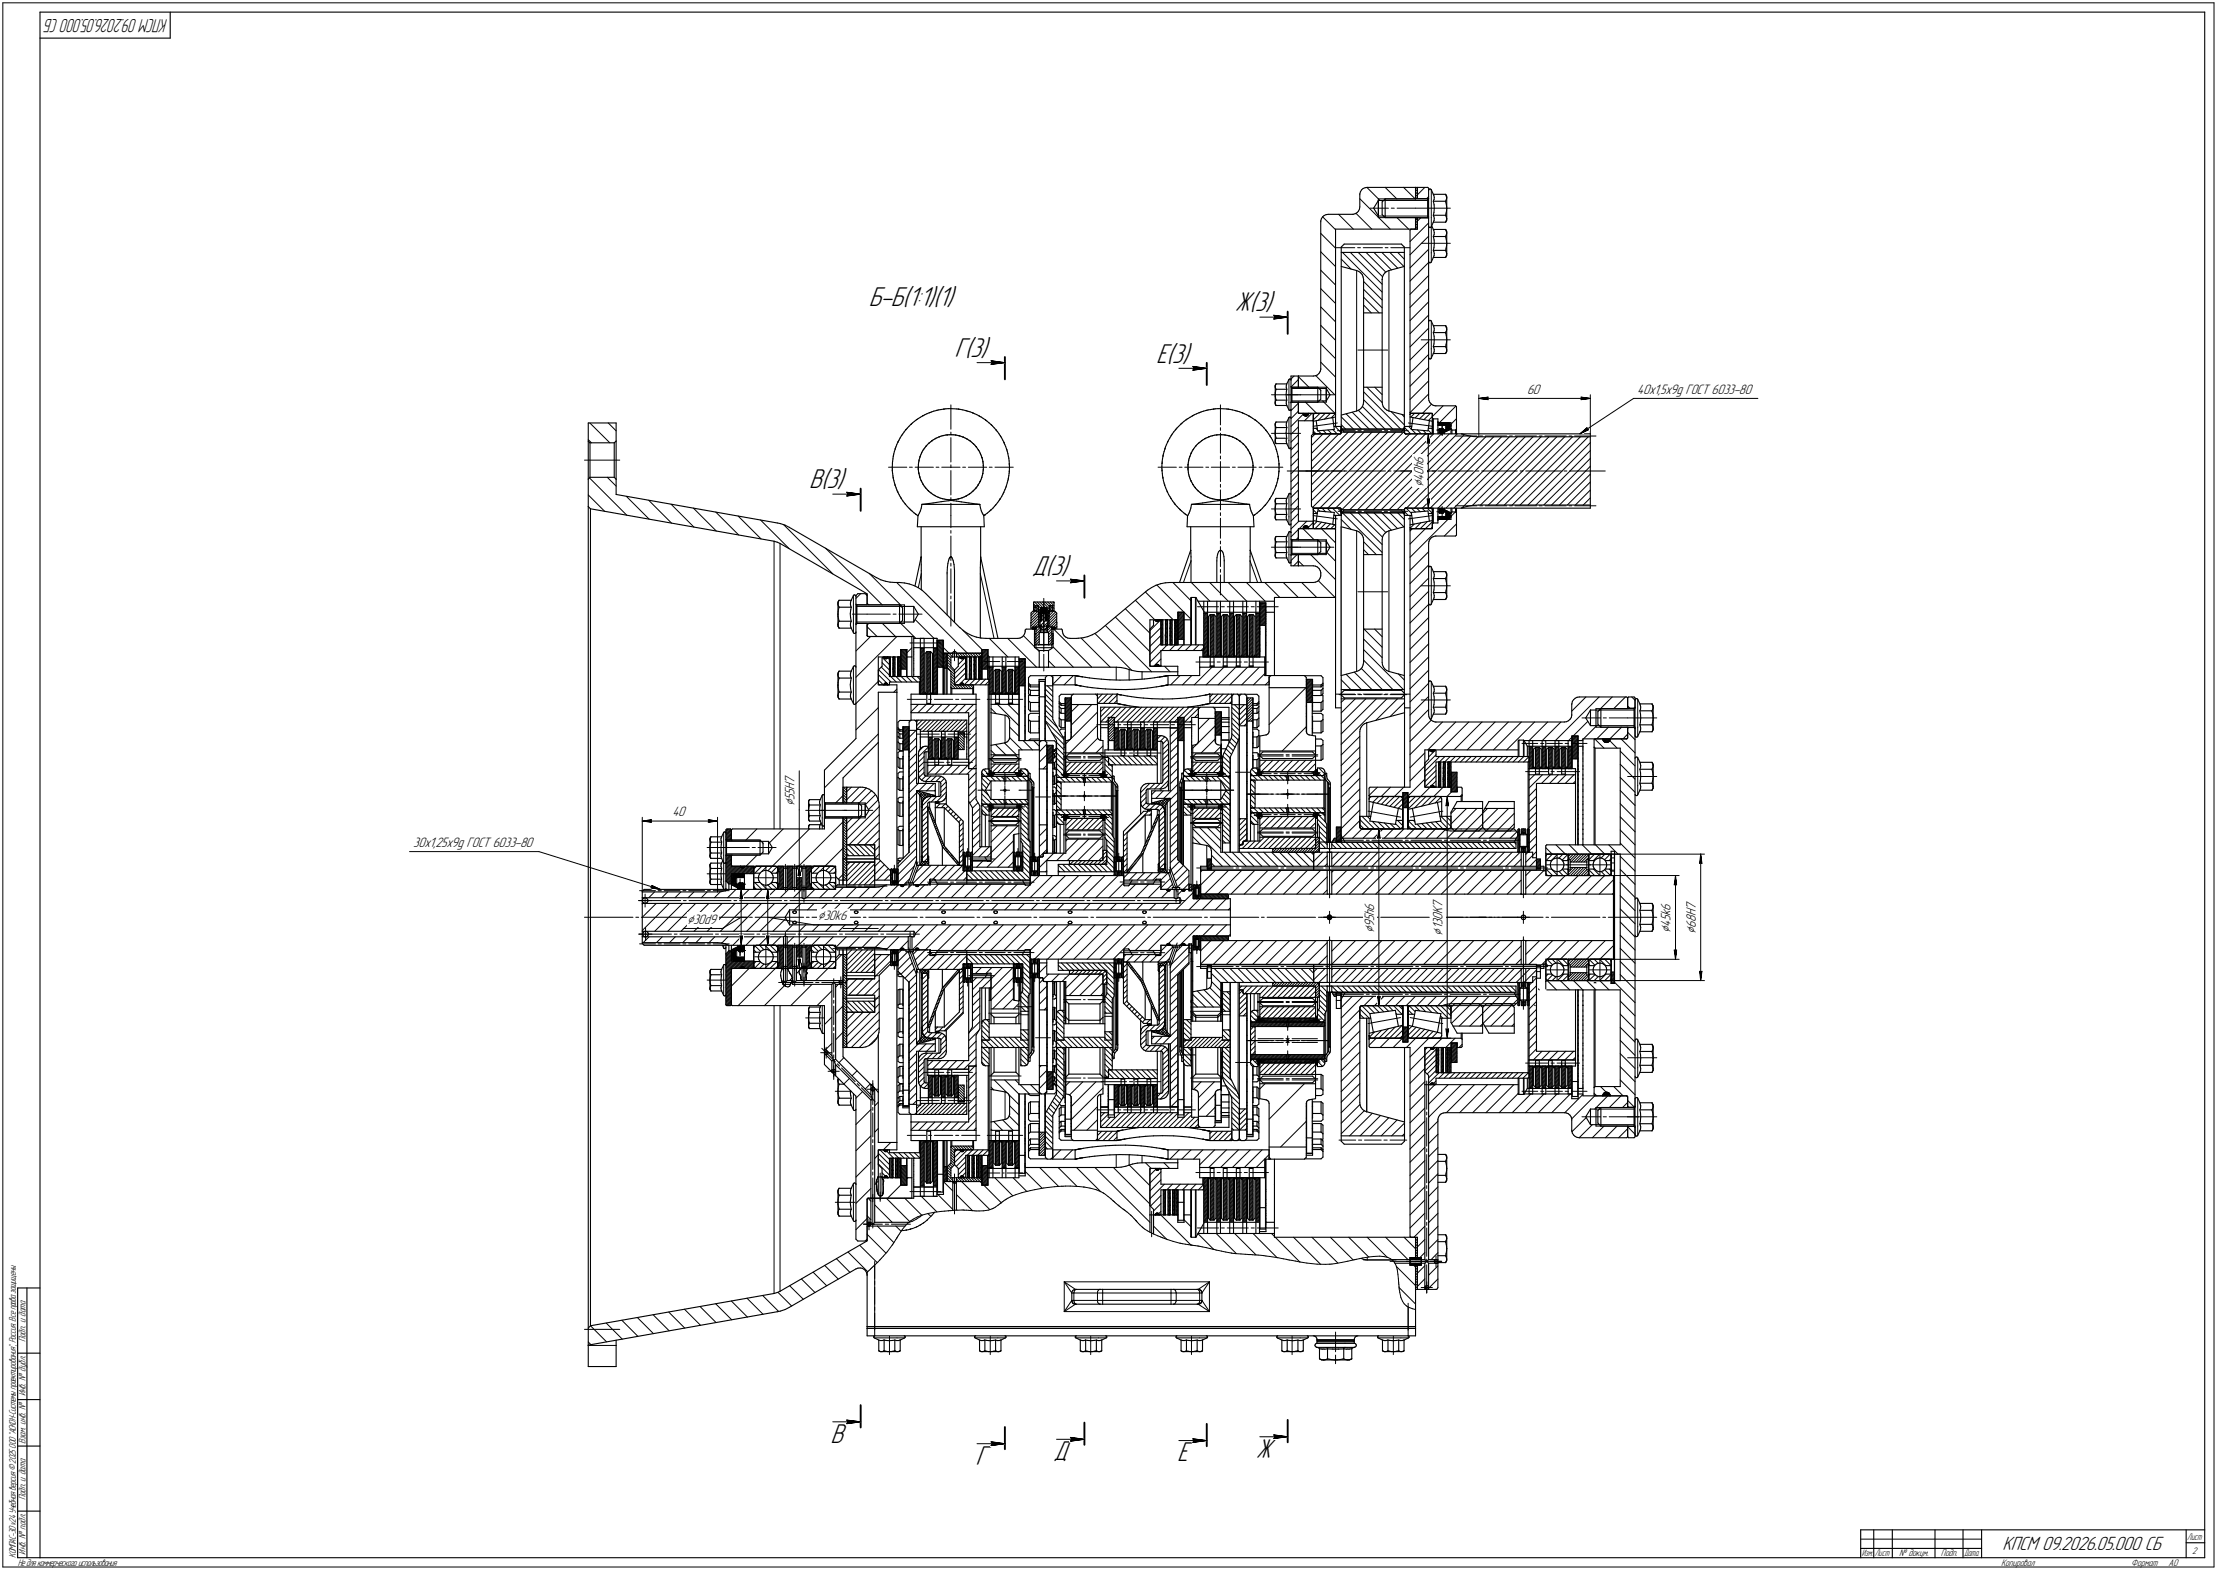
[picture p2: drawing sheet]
<svg xmlns="http://www.w3.org/2000/svg" width="1192mm" height="844mm" viewBox="0 0 1192 844" stroke-linecap="round" stroke-linejoin="round" font-family="sans-serif">
<defs><g id="words">
<g font-size="15.6">
<text x="467" y="165">Б-Б(1:1)(1)</text>
<text x="664" y="167">Ж(3)</text>
<text x="513" y="192">Г(3)</text>
<text x="622" y="195">Е(3)</text>
<text x="435" y="263">В(3)</text>
<text x="555" y="309">Д(3)</text>
<text x="447" y="776">В</text>
<text x="566" y="785">Д</text>
<text x="633" y="786">Е</text>
<text x="675" y="784">Ж</text>
<text x="525" y="787">Г</text>
</g>
<text font-size="10.9" x="1077" y="834">КПСМ 09.2026.05.000 СБ</text>
<text font-size="10.7" x="90" y="10" transform="rotate(-180 90 10)">КПСМ 09.2026.05.000 СБ</text>
<g font-size="7.8">
<text x="821" y="212">60</text>
<text x="880" y="212">40x1,5x9g ГОСТ 6033-80</text>
<text x="765" y="249" transform="rotate(-90 765 249)">6</text>
<text x="765" y="255" transform="rotate(-90 765 255)">0</text>
<text x="765" y="252" transform="rotate(-90 765 252)">h</text>
<text x="765" y="262" transform="rotate(-90 765 262)">⌀</text>
<text x="765" y="259" transform="rotate(-90 765 259)">4</text>
<text x="427" y="425" transform="rotate(-90 427 425)">H</text>
<text x="427" y="421" transform="rotate(-90 427 421)">7</text>
<text x="427" y="430" transform="rotate(-90 427 430)">5</text>
<text x="427" y="427" transform="rotate(-90 427 427)">5</text>
<text x="427" y="433" transform="rotate(-90 427 433)">⌀</text>
<text x="362" y="439">40</text>
<text x="222" y="455">30x1,25x9g ГОСТ 6033-80</text>
<text x="739" y="490" transform="rotate(-90 739 490)">6</text>
<text x="776" y="492" transform="rotate(-90 776 492)">K</text>
<text x="776" y="488" transform="rotate(-90 776 488)">7</text>
<text x="898" y="490" transform="rotate(-90 898 490)">6</text>
<text x="912" y="489" transform="rotate(-90 912 489)">7</text>
<text x="369" y="497">⌀30d9</text>
<text x="440" y="495">⌀30k6</text>
<text x="739" y="495" transform="rotate(-90 739 495)">5</text>
<text x="739" y="492" transform="rotate(-90 739 492)">h</text>
<text x="776" y="498" transform="rotate(-90 776 498)">3</text>
<text x="776" y="495" transform="rotate(-90 776 495)">0</text>
<text x="898" y="495" transform="rotate(-90 898 495)">5</text>
<text x="898" y="493" transform="rotate(-90 898 493)">k</text>
<text x="912" y="496" transform="rotate(-90 912 496)">8</text>
<text x="912" y="492" transform="rotate(-90 912 492)">H</text>
<text x="739" y="502" transform="rotate(-90 739 502)">⌀</text>
<text x="739" y="498" transform="rotate(-90 739 498)">9</text>
<text x="776" y="503" transform="rotate(-90 776 503)">⌀</text>
<text x="776" y="500" transform="rotate(-90 776 500)">1</text>
<text x="898" y="502" transform="rotate(-90 898 502)">⌀</text>
<text x="898" y="498" transform="rotate(-90 898 498)">4</text>
<text x="912" y="502" transform="rotate(-90 912 502)">⌀</text>
<text x="912" y="499" transform="rotate(-90 912 499)">6</text>
</g>
<g font-size="5.4">
<text x="14" y="722" transform="rotate(-90 14 722)">Подп. и дата</text>
<text x="14" y="751" transform="rotate(-90 14 751)">Инв. № дубл.</text>
<text x="14" y="777" transform="rotate(-90 14 777)">Взам. инв. №</text>
<text x="14" y="807" transform="rotate(-90 14 807)">Подп. и дата</text>
<text x="8" y="837" transform="rotate(-90 8 837)">КОМПАС-3Dv24Учебнаяверсия©2025ООО&quot;АСКОН-Системыпроектирования&quot;, Россия. Всеправазащищены.</text>
<text x="14" y="836" transform="rotate(-90 14 836)">Инв. № подл.</text>
<text x="1021" y="837">№ докум.</text>
<text x="1044" y="837">Подп.</text>
<text x="1179" y="835">2</text>
<text x="10" y="842">Недлякоммерческогоиспользования</text>
<text x="1076" y="842">Копировал</text>
<text x="1146" y="842">Формат</text>
<text x="1166" y="842">A0</text>
</g>
<g font-size="5.3">
<text x="1176" y="828">Лист</text>
<text x="1001" y="837">Изм.</text>
<text x="1008" y="837">Лист</text>
<text x="1056" y="837">Дата</text>
</g>
</g></defs>
<g fill="none" stroke="#000" stroke-width=".54">
<path d="M2 2v841zM2 2h1188zM1190 2v841zM711 117l7 7zM720 115l8 8zM729 115l9 8zM731 107l17 16zM735 101l7 7zM737 112h10zM741 117h20zM741 107h20zM744 116h1z"/>
<path d="M744 108h1zM745 116h23zM745 108h23zM745 101l6 6zM748 112h2zM751 117l6 6zM751 112h10zM755 101l6 6zM761 112h19zM761 120l1-1zM761 118l1-1zM761 106l1-1z"/>
<path d="M761 104l1-1zM761 103l1-1zM761 101h1zM761 107l1-1zM762 119l2-2zM762 105l4-4zM767 107l1-1zM768 107v10zM770 102v15zM770 117v5zM710 135l8 8zM710 125l8 8z"/>
<path d="M718 133h10zM721 139l6 6zM722 136l21 21zM726 136l17 17zM730 133h2zM730 136l13 13zM733 133h10zM735 136l10 10zM739 136l9 9zM743 136l9 8zM745 133h1zM747 136l8 7z"/>
<path d="M748 133h10zM752 136l3 3zM758 130l10-10zM761 123l1-1zM761 121l1-1zM762 123h.1M764 131h16zM768 134l-10 10zM768 127l-10 10zM770 122v14zM770 136v5zM710 155l8 8z"/>
<path d="M710 145l8 8zM729 145v76zM733 160l9 8zM733 156l10 10zM733 151l10 10zM747 145v76zM768 148l-10 10zM768 141l-10 10zM677 171h15zM685 172l7-1zM685 170l1 1zM685 170l7 1z"/>
<path d="M686 171l-1 1zM710 175l8 8zM710 165l8 8zM733 164l4 4zM758 179l10-10zM758 165l10-10zM768 176l-10 11zM768 162l-10 10zM770 173v15zM525 195h15zM533 196l7-1zM533 194l1 1z"/>
<path d="M533 194l7 1zM534 195l-1 1zM634 198h15zM641 199l8-1zM641 197l1 1zM641 197l8 1zM642 198l-1 1zM710 195l8 8zM710 185l8 8zM730 188h16zM764 183h16zM768 198l-10 10z"/>
<path d="M768 191l-10 10zM768 184l-10 10zM770 188v5zM511 218v13zM656 218v10zM684 212h15zM692 212h6zM693 216v4zM693 204v12zM694 216h1zM695 216h14zM695 209h14z"/>
<path d="M695 208v1zM695 209v7zM696 202l-2 2zM698 216h15zM698 208h15zM698 217l-4 4zM698 204l-4 4zM698 203l6 5zM699 212h18zM702 216l6 6zM708 202l10 11zM709 216h.1"/>
<path d="M709 209h.1M711 216l7 6zM733 219l12 12zM733 215l16 16zM733 211l20 20zM735 208l8 8zM739 208l4 4zM758 215l10-10zM768 212l-10 10zM770 217l-5 5zM783 218l-9 9zM795 212v23z"/>
<path d="M795 214h5zM795 214l5 1zM795 214h60zM800 214v1zM800 214h.1M850 215l5-1zM850 214h1zM850 214h5zM851 214l-1 1zM855 212v21zM878 214h67zM316 236l2 2z"/>
<path d="M317 227l11 11zM327 227l4 5zM511 232v2zM511 235v13zM656 230v1zM656 233v11zM684 233h15zM693 237v4zM693 225v12zM694 238l4-4zM694 229l7-6zM694 225l4-4z"/>
<path d="M698 230l-4 4zM701 223v-1zM701 222l1 2zM701 223l1 1zM701 224l2-2zM701 226l4-4zM702 222l1 2zM702 224l1-2zM702 222l-1 1zM702 222l1 1zM703 222l1 1zM704 223l-1 1z"/>
<path d="M705 240l6-7zM705 235l2-2zM706 226h.1M706 229l13-2zM706 226l4-4zM706 223l1-1zM706 232l2 1zM708 230v1zM709 226l4-4zM709 232l1 1zM711 231l2 2zM712 225l3-3z"/>
<path d="M714 231l2 2zM716 225l2-3zM717 231l2 2zM718 229l3 4zM719 232h10zM721 229v1zM721 228l3 3zM721 224l7 7zM724 223l8 8zM725 232l-20 20zM727 222l9 9zM729 232l-21 21z"/>
<path d="M730 232h2zM730 221l10 10zM733 232h10zM742 232l-21 21zM744 232h2zM746 232l-21 21zM748 232h9zM748 221l7 7zM750 232l-20 21zM754 223l1 1zM755 232l-21 21zM755 233h1z"/>
<path d="M755 230l4 3zM757 227l13 2zM757 229l2 2zM759 224l2-2zM759 231l2 2zM761 225l2-3zM762 231l2 2zM762 233l-20 20zM763 225l3-3zM765 231l2 2zM766 226l3-4zM766 233h4z"/>
<path d="M767 238h1zM768 231l2 2zM768 226l2-2zM768 233l1 5zM768 238h1zM768 233l-1 5zM768 233v40zM770 230v1zM770 224l6-6zM773 231h2zM773 228l1-1zM773 227h.1"/>
<path d="M773 227l2 2zM773 228l1 1zM773 229l2-2zM774 232h1zM774 232l1-1zM774 231h.1M774 227v1zM774 231l1 1zM774 231l1 2zM774 232l1 1zM774 231h1zM774 228h1z"/>
<path d="M774 228v1zM774 227l1 1zM775 233v-1zM775 232h.1M775 228v1zM775 232l-1 1zM775 228v-1zM775 230v1zM775 232l1 1zM775 228h1zM775 233l2-2zM775 227l1 1z"/>
<path d="M775 229l1-1zM775 231h3zM775 231v3zM775 228v3zM775 229v2zM775 228l1 1zM776 231h.1M776 228v-1zM776 232v1zM776 227v1zM776 229l1-1zM776 228l1 1z"/>
<path d="M776 232h1zM776 228h.1M776 228l1-1zM776 231l1 1zM777 228h.1M777 227v1zM777 229v-1zM777 228v1zM777 228l1-1zM777 231l1 1zM777 228h1zM777 229v2z"/>
<path d="M777 227l1 1zM778 228l1 1zM778 231v1zM778 230h1zM778 230l1-1zM778 229l1-1zM778 229l1 1zM778 230l1 1zM778 231h1zM778 228h1zM778 228l-1 1zM778 227l1 1z"/>
<path d="M778 227v1zM779 228h.1M779 230v-1zM779 229h.1M779 227l1 2zM779 230h.1M779 230l-3 3zM779 230l1 1zM779 227v1zM779 229l1-1zM779 228l1 1zM779 229l1 1z"/>
<path d="M779 233l-20 20zM780 230l-2 2zM780 229l-1 1zM780 229h.1M780 230l-1 1zM780 228l3-3zM783 234h11zM796 234h1zM799 234h11zM812 234h1zM815 234h11zM816 235l-18 18z"/>
<path d="M820 235l-18 18zM824 235l-18 18zM828 234h1zM831 234h11zM844 234h1zM847 234h11zM850 233l3-3zM850 233l4-2zM850 233l28-19zM853 230v1zM853 231h1zM854 235l-18 18z"/>
<path d="M855 238l-15 15zM314 247h19zM317 257l20 20zM327 257l4 4zM478 251h10zM489 251h2zM492 251h10zM503 251h2zM506 251h5zM511 250v1zM511 253v13zM511 251h5z"/>
<path d="M518 251h1zM521 251h10zM532 251h1zM535 251h10zM623 251h10zM634 251h2zM637 251h10zM648 251h2zM651 251h5zM656 245v2zM656 248v11zM656 251h5z"/>
<path d="M663 251h1zM666 251h9zM677 251h2zM680 251h10zM692 253h16zM694 250l4-4zM694 242l4-4zM698 259l-4 4zM698 255l-4 4zM698 251l-4 4zM698 242l-4 4zM699 253h5z"/>
<path d="M702 253h19zM704 253h7zM705 248l15-15zM705 244l11-11zM705 256l3-3zM713 253l21-21zM713 253h1zM716 253h7zM717 253l21-21zM723 253h1zM726 253h19zM738 253l20-20z"/>
<path d="M746 253h2zM747 253l20-20zM749 253h20zM751 253l20-20zM753 253h7zM755 253l20-20zM762 253h1zM764 253l20-20zM765 253h7zM768 253l19-19zM770 253h2zM772 253l19-18z"/>
<path d="M773 253h19zM776 253l19-18zM781 253l18-18zM785 253l18-18zM789 253l18-18zM793 253l19-18zM794 253h1zM797 253h19zM810 253l19-18zM814 253l19-18zM817 253h2zM819 253l18-18z"/>
<path d="M820 253h20zM823 253l18-18zM827 253l19-18zM827 253l-18 19zM831 253l19-18zM841 253h2zM844 253h19zM855 251l-2 2zM855 246l-7 7zM855 242l-11 11zM316 266l9 9zM337 267l12 12z"/>
<path d="M349 269l12 12zM361 271l12 12zM373 273l12 12zM385 275l12 13zM397 277l12 13zM409 280l15 15zM448 266h15zM455 267l8-1zM455 265l1 1zM455 265l8 1zM456 266l-1 1zM511 277v7z"/>
<path d="M511 268v1zM511 271v6zM656 279v10zM656 276v1zM656 269v5zM656 260v2zM656 263v6zM684 274h15zM693 278v4zM693 266v12zM694 267l4-4zM698 272l-4 4z"/>
<path d="M698 268l-4 4zM705 269l16-16zM705 265l12-12zM705 261l8-8zM706 273l19-20zM706 277l13 2zM706 274l2 2zM708 273l2 2zM710 273l20-20zM711 273l2 2zM714 273l2 2zM714 273l20-20z"/>
<path d="M717 273l3 4zM717 277h1zM718 273l20-20zM719 273l2 2zM719 275h10zM721 279l6 6zM722 274l20-21zM722 276l21 21zM726 274l21-21zM726 276l17 17zM730 274l21-21zM730 275h2z"/>
<path d="M730 276l13 13zM734 275h9zM734 274l21-21zM735 276l10 10zM738 274l21-21zM739 276l9 9zM743 274l21-21zM743 276l9 8zM744 275h2zM747 274l21-21zM747 276l8 7zM748 275h9z"/>
<path d="M751 274l21-21zM752 276l3 3zM755 275l2 2zM756 273l3 3zM756 273l20-20zM757 279l13-2zM759 273l2 2zM761 273l20-20zM762 273l2 2zM765 273l1 2zM765 273l20-20zM766 273h4z"/>
<path d="M767 273l3 3zM767 268l1 5zM767 268l1 1zM768 269l1-1zM769 268l-1 5zM769 273l20-20zM773 275h2zM773 279l1-1zM773 278l1 1zM773 279h.1M773 273l20-20zM773 278l2 1z"/>
<path d="M774 279v-1zM774 278h-1zM774 275l1-2zM774 274v-1zM774 274l1 1zM774 275h1zM774 275v1zM774 278h1zM774 276l1-1zM774 274h1zM774 278h.1M774 279h1z"/>
<path d="M775 275h.1M775 278h.1M775 273l1 1zM775 279v-1zM775 276h.1M775 279h1zM775 278h1zM775 273l2 2zM775 275h3zM775 275v3zM775 272v3zM776 279v-1z"/>
<path d="M776 274h.1M776 273l-2 3zM776 279h.1M776 278h1zM776 275h.1M776 275l1-1zM776 279l1-1zM777 274h.1M776 279h1zM777 278h.1M777 274l2 2zM777 279v-1z"/>
<path d="M777 275l1-1zM777 274l-1 1zM777 279h1zM777 275v3zM777 278l2-1zM777 273l21-20zM778 275h.1M778 278h.1M778 279v-1zM778 279h-1zM778 277h1zM778 276l1-1z"/>
<path d="M778 276l1 1zM778 277l1 1zM778 279h.1M778 278h1zM778 275l2 1zM778 279l1-1zM779 278v-1zM779 277h.1M779 279h.1M779 276v1zM779 276l1-1zM779 278v1z"/>
<path d="M779 277l1-1zM779 276l1 1zM779 277l1 1zM779 278h1zM780 275v1zM780 277h-1zM780 277l-1 1zM780 277h.1M780 278l-1 1zM780 278l3-3zM782 273l20-20zM783 272h11z"/>
<path d="M786 273l20-20zM792 272l18-19zM796 272h1zM796 272l18-19zM799 272h11zM800 272l19-19zM805 272l18-19zM812 272h1zM813 272l18-19zM815 272h11zM817 272l19-19zM822 272l18-19z"/>
<path d="M826 272l18-19zM828 272h1zM830 272l18-19zM831 272h11zM834 272l19-19zM839 272l16-17zM843 272l12-13zM844 272h1zM847 272h11zM851 272l4-4zM855 263l-8 9zM416 291v155z"/>
<path d="M419 292v154zM421 282l27 27zM444 295l30 30zM511 288v13zM511 285v2zM656 294v11zM656 291v1zM684 294h15zM692 294h6zM693 298v4zM693 286v12zM694 284l4-4z"/>
<path d="M694 280l4-4zM695 298h14zM695 291h14zM695 290v1zM695 291v7zM698 298h15zM698 290h15zM698 289l-1 1zM698 285l-4 4zM699 294h18zM701 284l6 6zM701 284h.1"/>
<path d="M701 283l1 1zM701 284l2-1zM701 283l2 1zM702 283l1 1zM702 284l1-1zM702 283l-1 1zM703 280l-4 4zM703 283v1zM703 284h.1M703 284l3-3zM704 284h.1M705 298l13 14z"/>
<path d="M706 282l2-2zM707 284l4-3zM709 298h.1M709 291h.1M710 284l3-3zM711 284l7 8zM713 284l2-2zM713 297l5 5zM716 284l2-2zM729 285v76zM733 295l3 3zM733 291l7 7z"/>
<path d="M747 285v76zM758 300l21-21zM758 293l8-9zM758 285l1-1zM758 284l2-2zM764 284l4-4zM764 281l-3 3zM766 284l4-3zM768 297l-10 10zM769 284l1-1zM783 282l-6 6zM466 319v1z"/>
<path d="M467 308l18 18zM482 313l38 38zM495 309l-1 7zM511 306v13zM511 303v1zM527 309l8 34zM568 312h15zM576 313l7-1zM576 311v1zM576 311l7 1zM576 312v1zM616 318l15 15z"/>
<path d="M622 315l18 18zM631 313l9 10zM640 302l-4 11zM641 313l10 10zM650 313l10 10zM656 309v11zM656 306v2zM660 313l10 10zM670 313l10 10zM672 302l4 11zM680 313l8 8zM690 313l8 8z"/>
<path d="M694 301l3-3zM696 304l2-2zM698 302l3 2zM700 313l8 8zM709 312l9 9zM730 318h16zM758 314l10-10zM764 315h16zM768 311l-10 10zM770 305v15zM770 320v5zM458 330h8z"/>
<path d="M459 335v5zM459 320v15zM460 322l3-3zM461 334h23zM461 326h23zM461 325v1zM461 326v9zM461 335l-1 1zM466 330h13zM466 337l6 5zM467 335h19zM467 325h19z"/>
<path d="M474 335l7 7zM480 330h2zM483 330h13zM484 334h.1M484 326h.1M484 335l8 8zM492 333l10 10zM511 324v13zM511 320v2zM518 339l10 10zM554 335l5-4zM554 334l5-4z"/>
<path d="M554 332l4-4zM555 338l4-4zM555 338l1-1zM555 338h1zM556 337l1 1zM556 327l1 1zM556 326l1 1zM556 325l1 1zM556 338l1-1zM556 324l2 2zM557 329l-3 2zM557 337l-2 1z"/>
<path d="M557 326h.1M557 337h2zM557 338h.1M557 340l2-3zM557 327l1-1zM558 328v-1zM558 324l3 3zM558 332l2 1zM558 327l2 1zM558 326l2 1zM559 337l-2 1zM559 335l-2 2z"/>
<path d="M559 332l-5 5zM559 330l1 1zM559 335l1-1zM559 329l1 1zM559 337h.1M559 337l1-1zM559 336l1 1zM559 324l3 3zM559 337h3zM559 337v2zM559 334v3zM559 337h1z"/>
<path d="M560 332h.1M560 327h.1M560 336l2-2zM560 333h.1M560 331h.1M560 330h.1M560 328h.1M560 329h.1M560 331l2-1zM561 324l3 3zM561 337h2zM561 324v10z"/>
<path d="M561 335v2zM561 339v10zM561 338v9zM561 328v13zM561 322v13zM561 337v1zM561 334v3zM562 338l1-1zM562 324l2 2zM562 331l-2 3zM563 333h.1M563 331v-1z"/>
<path d="M563 329h.1M563 328h.1M563 332h.1M563 330h.1M563 331h.1M563 337v-1zM563 337h.1M563 339l5-5zM563 338l1-1zM563 332l1 1zM563 330l1 1zM563 329l1 1z"/>
<path d="M563 328h1zM563 337l1-1zM563 336l1 1zM563 337h3zM563 337v2zM563 334v3zM563 324l2 2zM564 330h.1M564 334l-4 4zM564 331h.1M564 337l4-4zM564 335l4-4z"/>
<path d="M564 334l4-4zM564 333l4-4zM564 330l1-1zM564 328l1-1zM564 327l1-1zM565 324l2 2zM565 338l1-1zM565 337h.1M565 338h1zM566 340l-2 1zM566 338l-2 2zM566 337l1 1z"/>
<path d="M566 326v1zM566 328h1zM566 326l1 1zM566 324h1zM566 338l1-1zM566 337l2-2zM566 329l-2 2zM567 338l20 21zM567 338h.1M567 337h.1M567 338l1-1zM594 336l25 25z"/>
<path d="M600 332l18 18zM605 327l13 13zM611 323l10 10zM618 339l6-6zM621 333h.1M621 334h1zM621 334l1-1zM622 333l1 1zM622 334l1-1zM623 333l-1 1zM623 333h.1M624 339l1-1z"/>
<path d="M624 337l1-1zM624 336l1-1zM624 335l1-1zM624 334l1-1zM625 340l-1 1zM625 338l-1 2zM625 337l-1 1zM625 336l-1 1zM625 334l-1 1zM627 340l1-1zM627 338l1-1zM627 336l1-1z"/>
<path d="M627 335l1-1zM627 333h.1M628 333l-1 1zM628 340l-1 1zM628 338l-1 1zM628 337l-1 1zM628 336l-1 1zM629 339l1-1zM629 337l1-1zM629 335l1-1zM629 334l1-1zM630 340l-1 1z"/>
<path d="M630 338l-1 1zM630 337l-1 1zM630 336l-1 1zM630 335l-1 1zM630 334l-1 1zM632 340l1-1zM632 339l1-1zM632 338l1-1zM632 337l1-1zM632 336l1-1zM632 335l1-1zM632 334l1-1z"/>
<path d="M633 339l4-3zM633 338l4-3zM633 337l4-3zM633 336l4-3zM633 335l4-3zM633 334l4-3zM633 333l4-3zM633 332l4-3zM633 331l2-2zM633 330l2-1zM634 329l-1 1zM636 329l-3 3z"/>
<path d="M641 321v26zM643 321v26zM644 326h11zM647 340l2-2zM647 339l2-2zM647 338l2-2zM647 337l2-2zM647 336l2-2zM647 335l2-2zM647 334l2-2zM647 333l2-2zM647 332l2-2z"/>
<path d="M647 331l2-1zM647 330h.1M648 330l-1 1zM649 340l-2 2zM649 331l-2 2zM651 340l2-2zM651 339l2-2zM651 338l2-2zM651 337l2-2zM651 336l2-2zM651 335l2-2zM651 334l2-2z"/>
<path d="M651 334l2-3zM651 333l2-2zM651 332l1-2zM651 331l1-1zM651 331h.1M653 340l-2 2zM653 334l-2 2zM654 340l2-2zM654 338l2-2zM654 336l2-2zM654 334l2-2zM654 330h.1"/>
<path d="M655 330l-1 1zM656 330l-2 1zM656 339l-2 2zM656 337l-2 2zM656 336l-2 2zM656 335l-2 2zM656 334l-2 2zM656 333l-2 2zM656 332l-2 2zM656 331l-2 2zM656 330l-2 2zM657 326h1z"/>
<path d="M658 340l2-2zM658 339l2-2zM658 338l2-2zM658 337l2-2zM658 336l2-2zM658 335l2-2zM658 334l2-2zM658 333l2-2zM658 331l1-1zM658 331v-1zM659 330l-1 2zM660 336l-2 2z"/>
<path d="M660 326h11zM661 340l2-2zM661 339l2-2zM661 338l2-1zM661 338l2-2zM661 337l2-2zM661 336l2-2zM661 335l2-2zM661 334l2-2zM661 333l2-2zM661 332l2-2zM661 331l2-1z"/>
<path d="M661 331l1-1zM661 330h.1M663 339l-2 2zM665 339l2-2zM665 337l2-2zM665 335l2-2zM665 334l2-2zM665 332l2-2zM665 331v-1zM666 330l-1 1zM667 339l-2 2zM667 338l-2 2z"/>
<path d="M667 337l-2 2zM667 336l-2 2zM667 334l-2 2zM667 332l-2 2zM667 331l-2 2zM668 339l2-2zM668 338l2-2zM668 336l2-1zM668 336l2-2zM668 335l2-2zM668 334l2-2zM668 333l2-2z"/>
<path d="M668 332l2-2zM668 331l1-1zM668 330h1zM670 330l-2 2zM670 338l-2 2zM670 335l-2 2zM670 332l-2 2zM672 339l2-2zM672 338l2-2zM672 337l2-2zM672 336l2-2zM672 335l2-2z"/>
<path d="M672 334l2-2zM672 333l2-2zM672 332l2-2zM672 332l1-2zM672 331v-1zM673 326h1zM674 335l-2 2zM675 339l2-2zM675 337l2-2zM675 335l2-2zM675 331l1-1zM676 330h-1z"/>
<path d="M676 326h11zM677 330l-2 2zM678 333h.1M678 328h.1M678 327h.1M678 332h.1M678 340h.1M677 340l-2 2zM677 338l-2 2zM677 337l-2 2zM677 336l-2 2zM677 335l-2 2z"/>
<path d="M677 334l-2 2zM677 332l-2 2zM677 331l-2 2zM678 335l2-3zM678 332l2-3zM678 330l2-3zM678 329l2-3zM678 324h.1M678 336l2-2zM678 324v1zM679 324l-1 2zM680 336h.1"/>
<path d="M680 324l-2 3zM680 335l-1 1zM680 334l-2 2zM680 333l-2 3zM680 331l-2 3zM680 330l-2 3zM680 329l-2 3zM680 328l-2 3zM680 326l-2 3zM680 325l-2 3zM733 338l10 10zM739 338l4 4z"/>
<path d="M758 328l10-10zM768 325l-10 10zM459 358v15zM460 350l8-8zM474 359l4 4zM474 356l4 4zM474 354l4 3zM475 353h.1M475 353l2 1zM476 354l1-1zM476 353v1zM476 353l1 1z"/>
<path d="M477 354h.1M477 353v1zM477 354l1 1zM478 360l1-1zM478 359l1-1zM478 358h1zM478 357h1zM478 357l1-1zM478 356h1zM478 355h1zM478 355l1-1zM478 354l1-1z"/>
<path d="M480 359l1-1zM480 357l1-1zM480 355l1-1zM480 354l1-1zM480 353h.1M481 359l-1 1zM481 357l-1 1zM481 355l-1 1zM481 354l-1 2zM483 360l1-1zM483 359l1-1zM483 358l1-1z"/>
<path d="M483 357l1-1zM483 356l1-1zM483 355l1-1zM483 354l1-1zM484 359l1 1zM484 359l2 1zM484 358l2 2zM484 357l3 3zM484 357l4 3zM484 356l4 3zM484 355l4 3zM484 354l4 3z"/>
<path d="M484 353l4 3zM484 352l4 3zM484 351l4 3zM484 350l4 3zM484 350l4 2zM485 349l3 3zM486 349l2 2zM486 349l2 1zM487 349l1 1zM488 351l2-3zM489 346h17zM495 359l2-2z"/>
<path d="M495 358l2-2zM495 357l2-2zM495 356l2-2zM495 355l2-2zM495 354l2-2zM495 353l2-2zM495 352l2-2zM495 351l2-2zM495 350l1-1zM495 349h1zM498 359l2-2zM498 358l2-2z"/>
<path d="M498 357l2-2zM498 356l2-2zM498 355l2-2zM498 354l2-2zM498 353l2-2zM498 352l2-2zM498 351l1-1zM502 359l2-2zM502 357l2-2zM502 356l2-2zM502 355l2-2zM502 354l2-2z"/>
<path d="M502 352l2-2zM502 350l1-1zM502 349h1zM504 359l-2 2zM504 358l-2 2zM504 357l-2 2zM504 356l-2 2zM504 354l-2 3zM504 352l-2 2zM504 351l-2 2zM504 350l-2 2zM504 349l-2 2z"/>
<path d="M504 358h.1M504 358l1 1zM504 357l2 2zM504 356l2 3zM504 356l3 3zM504 355l3 3zM504 354l3 3zM504 353l3 4zM504 353l3 3zM504 352l3 3zM504 351l3 3zM504 350l3 3z"/>
<path d="M504 349l3 3zM504 348l3 3zM504 347l3 3zM504 346l3 3zM504 345l3 3zM504 344l3 3zM505 344l2 3zM505 344l2 2zM506 344l1 1zM507 344h.1M507 357l2-1zM507 355l2-2z"/>
<path d="M507 354l2-2zM507 352l1-1zM507 348l3 3zM508 359l1-1zM509 351l-2 2zM509 359l4 4zM509 357l4 4zM509 356l2 2zM509 354l2 2zM509 353l2 2zM509 357l-2 2zM509 356l-2 2z"/>
<path d="M509 355l-2 2zM509 354l-2 2zM509 353l-2 2zM509 352l2 2zM510 351l2 2zM512 351v1zM513 349v6zM514 352l1 1zM515 351l2 2zM515 357l4-4zM515 354l1-1zM516 351l2 2z"/>
<path d="M516 353h.1M517 354v-1zM517 353v1zM517 353l1 1zM517 351l2 2zM518 353l-1 1zM518 353v1zM518 354h.1M519 351l2 2zM519 356h1zM519 355l1-1zM519 353h.1"/>
<path d="M520 360h-1zM520 359l-1 1zM520 358l-1 1zM520 358h-1zM520 357h-1zM520 356l-1 1zM520 355h-1zM520 353l-1 1zM520 351l2 2zM521 359l1-1zM521 358l1-1zM521 357l1-1z"/>
<path d="M521 355l1-1zM521 354l1-1zM521 353h.1M522 351l2 2zM522 359l-1 1zM522 357l-1 1zM522 355l-1 1zM522 354l-1 1zM523 351l2 2zM524 353v1zM524 351l2 2zM525 360l-1 1z"/>
<path d="M525 359l-1 1zM525 358l-1 1zM525 357l-1 1zM525 356l-1 1zM525 355l-1 1zM525 354l-1 1zM525 353l-1 1zM526 351l2 2zM527 359l1 1zM527 358l1 1zM527 357l1 1zM527 356l1 1z"/>
<path d="M527 355l1 1zM527 354l1 1zM527 353l1 1zM527 351l1 1zM528 353h.1M528 359l3-3zM528 358l3-3zM528 357l3-3zM528 356l3-3zM528 355l3-3zM528 354l3-3zM528 353l3-3z"/>
<path d="M528 352l3-3zM528 352l2-3zM528 351l2-2zM528 350l1-1zM528 349h.1M528 360l3-3zM529 356h9zM530 360l1-2zM531 360v-1zM531 358l-2 2zM531 352l1 1zM532 360l1-1z"/>
<path d="M532 359h.1M532 343l10 10zM537 360l-2 2zM539 360l1-1zM539 356h1zM539 359h.1M541 360l-2 2zM541 359l-2 2zM542 356h8zM542 343l15 16zM544 360l-2 1zM546 360l1-1z"/>
<path d="M546 359h.1M548 360l3-3zM548 359l3-3zM548 358l3-3zM548 357l3-3zM548 356l2-2zM548 355l1-1zM549 354l-1 2zM550 342l6 6zM551 356h.1M551 360h.1M556 346l3-3z"/>
<path d="M556 345l3-3zM556 343l3-2zM556 342l4-4zM556 348h1zM556 346v2zM557 347l2-2zM557 341v6zM558 349l1 1zM558 347l1-1zM561 352v9zM561 349v1zM564 346l2-3z"/>
<path d="M564 344l2-2zM564 355l3 4zM565 347l1-1zM566 341v6zM566 348h.1M566 341l-2 2zM566 344l-2 3zM566 348l11 11zM566 346v2zM581 343l16 16zM589 341l20 19zM600 359v7z"/>
<path d="M618 348l6-6zM618 343l6-6zM620 358l4-4zM621 358l1-1zM621 358h1zM622 357l1 1zM623 357l-1 1zM623 358h.1M624 350l-6 6zM624 346l-6 6zM624 347l1-1zM624 345l1-1z"/>
<path d="M624 344l1-1zM624 343l1-1zM624 342l1-1zM624 340l1-1zM625 346v1zM625 345l-1 1zM625 343l-1 1zM625 341l-1 1zM626 358l3 3zM627 346l1-1zM627 344l1-1zM627 343l1-1z"/>
<path d="M627 342l1-1zM627 341l1-1zM628 347l-3 3zM628 347h.1M628 346l-1 1zM628 344l-1 1zM628 342l-1 1zM629 346h1zM629 345l1-1zM629 344l1-1zM629 342l1-1zM629 340l1-1z"/>
<path d="M630 347v-1zM630 345l-1 1zM630 342l-1 1zM632 347l-3 3zM632 346l1-1zM632 345l1-1zM632 344l1-1zM632 343l1-1zM632 342l1-1zM632 341l1-1zM633 347v-1zM633 344l4-3z"/>
<path d="M633 343l4-3zM633 342l4-3zM633 341l4-3zM633 340l4-3zM634 344l3-3zM636 344l1-1zM636 347l-3 3zM636 344h.1M637 342l-2 2zM637 350l3-3zM642 350l3-3zM643 356h10z"/>
<path d="M645 359h.1M646 350l1-2zM647 353l2-2zM647 352l2-2zM647 351l2-2zM647 350l2-2zM647 349l2-2zM647 348l2-2zM647 347l2-2zM647 346l2-2zM647 345l2-2zM647 344l2-2z"/>
<path d="M647 343l2-2zM647 341l2-2zM647 341l2-3zM648 353l1-1zM649 353h.1M649 346l-2 2zM651 353l2-2zM651 352l2-2zM651 351l2-2zM651 350l2-2zM651 349l2-2zM651 348l2-2z"/>
<path d="M651 347l2-2zM651 346l2-2zM651 346l2-3zM651 345l2-2zM651 344l2-2zM651 343l2-2zM651 341l2-2zM652 353h1zM653 352l-1 1zM654 352l2-2zM654 350l2-2zM654 348l2-2z"/>
<path d="M654 346l2-2zM654 344l2-2zM654 342l2-2zM654 356h2zM655 353l1-1zM656 353h.1M656 351l-2 2zM656 349l-2 2zM656 348l-2 3zM656 347l-2 2zM656 346l-2 2zM656 345l-2 2z"/>
<path d="M656 344l-2 2zM656 343l-2 2zM656 341l-2 2zM658 356h10zM658 353l2-2zM658 352l2-2zM658 351l2-2zM658 351l2-3zM658 349l2-2zM658 348l2-2zM658 347l2-2zM658 346l2-2z"/>
<path d="M658 345l2-2zM658 344l2-2zM658 343l2-2zM658 342l2-2zM658 341l2-2zM659 353l1-1zM659 353h1zM660 348l-2 2zM660 341l-2 2zM661 353l2-2zM661 352l2-2zM661 351l2-2z"/>
<path d="M661 350l2-2zM661 349l2-2zM661 348l2-2zM661 346l2-2zM661 345l2-2zM661 344l2-2zM661 343l2-2zM661 342l2-2zM661 341l2-2zM663 353h.1M663 352l-1 1zM663 345l-2 2z"/>
<path d="M665 351l2-2zM665 349l2-2zM665 348l2-2zM665 347l2-2zM665 346l2-2zM665 343l2-1zM665 341l2-2zM665 353l2-2zM667 353h-1zM667 352l-1 1zM667 351l-2 2zM667 350l-2 2z"/>
<path d="M667 349l-2 2zM667 348l-2 2zM667 346l-2 2zM667 344l-2 2zM667 343l-2 2zM667 342l-2 2zM667 341l-2 2zM667 340l-2 2zM668 353l2-2zM668 352l2-2zM668 351l2-2zM668 349l2-2z"/>
<path d="M668 348l2-1zM668 348l2-2zM668 347l2-2zM668 346l2-2zM668 345l2-2zM668 344l2-2zM668 343l2-2zM668 342l2-2zM668 341l2-2zM669 356h2zM669 353l1-1zM670 353h.1"/>
<path d="M670 351l-1 2zM670 348l-2 2zM670 342l-2 2zM672 353l2-2zM672 352l2-2zM672 351l2-2zM672 350l2-2zM672 349l2-2zM672 348l2-2zM672 347l2-2zM672 346l2-2zM672 345l2-2z"/>
<path d="M672 344l2-2zM672 343l2-2zM672 341l2-1zM672 341l2-2zM672 340l2-2zM672 353l2-1zM672 356h10zM673 353l1-1zM673 353h1zM674 347l-2 2zM674 340l-2 2zM675 353l2-2z"/>
<path d="M675 351l2-2zM675 349l2-2zM675 347l2-2zM675 345l2-2zM675 343l2-2zM675 341l2-2zM676 353l1-1zM677 353h.1M678 350h.1M678 349h.1M677 352l-1 1zM677 350l-2 2z"/>
<path d="M677 348l-2 2zM677 347l-2 2zM677 346l-2 2zM677 344l-2 2zM677 342l-2 2zM732 359l11 12zM733 355l16 16zM733 349l22 22zM733 344l10 10zM758 349l10-10zM758 342l10-10zM768 346l-10 10z"/>
<path d="M459 373v5zM460 378l12-12zM460 364l22-22zM472 366l3 2zM472 363l6 5zM472 360l7 7zM475 368l1-1zM475 368h1zM476 367v1zM476 367l1 1zM477 368h.1M477 367l-1 1z"/>
<path d="M478 363h1zM478 362h1zM478 362l1-1zM478 361h1zM478 360h1zM478 364l1-1zM479 364l3 3zM481 372l1-1zM481 364h.1M481 363v1zM481 362l-1 1zM481 361l-1 1z"/>
<path d="M481 360l-1 1zM482 364l3 3zM483 363l1-1zM483 362l1-1zM483 361l1-1zM483 364l1-1zM484 364h.1M485 364l3 3zM487 364l3 3zM488 376h10zM490 364l3 3zM493 364l2 2z"/>
<path d="M495 373l2-2zM495 372l2-2zM495 371l2-2zM495 370l2-2zM495 369l2-2zM495 368l2-2zM495 367l2-2zM495 366l2-2zM495 365l2-2zM495 364l2-2zM495 363l2-2zM495 362l2-2z"/>
<path d="M495 361l2-2zM495 360l2-2zM496 373l1-1zM496 373h1zM498 373l2-2zM498 372l2-2zM498 371l2-2zM498 370l2-2zM498 369l2-2zM498 368l2-1zM498 368l2-2zM498 367l2-2z"/>
<path d="M498 366l2-2zM498 365l2-2zM498 364l2-2zM498 363l2-2zM498 362l2-2zM498 361l2-2zM498 360l2-2zM499 373l1-2zM499 376h2zM499 373l1-1zM500 373h.1M502 371l2-2z"/>
<path d="M502 369l2-2zM502 368l2-2zM502 366l2-2zM502 364l2-2zM502 361l2-2zM502 373l2-1zM502 376h10zM503 373l1-1zM504 373h.1M504 371l-2 2zM504 370l-2 2zM504 369l-2 2z"/>
<path d="M504 368l-2 2zM504 367l-2 2zM504 365l-2 2zM504 364l-2 2zM504 363l-2 2zM504 362l-2 2zM504 361l-2 2zM504 360l-2 2zM511 369l1 1zM511 368l3 2zM511 366l4 4zM511 365l2 2z"/>
<path d="M511 364l2 2zM511 362l2 2zM513 365l6-6zM513 362l6-6zM513 368l6-6zM514 376h2zM515 368l2 2zM516 368l3-3zM516 368l2 2zM516 368h1zM517 367v1zM517 368l1-1z"/>
<path d="M517 367l1 1zM517 376h10zM517 367l-1 1zM517 368l2 2zM518 368h.1M519 368l2 2zM519 362h1zM519 361l1-1zM520 365h-1zM520 364l-1 1zM520 363l-1 1zM520 363h-1z"/>
<path d="M520 361l-1 1zM520 368l2 2zM521 368l3-3zM521 364l1-1zM521 362l1-1zM521 361l1-1zM521 360l1-1zM521 365l-3 3zM521 365l1-1zM522 368l1 2zM522 365h.1M522 364l-1 1z"/>
<path d="M522 362l-1 1zM522 361l-1 1zM523 368v1zM524 361l1-1zM525 365h-1zM525 364l-1 1zM525 363l-1 1zM525 363h-1zM525 362l-1 1zM525 361l-1 1zM527 365h.1M527 364l1 1z"/>
<path d="M527 363l1 1zM527 362l1 1zM527 361l1 1zM527 360l1 1zM527 365l-3 3zM530 368l2-2zM530 365l-3 3zM531 376h19zM532 373l2-2zM532 372l2-1zM532 372l2-2zM532 371l2-2z"/>
<path d="M532 370l2-2zM532 369l2-2zM532 368l2-2zM532 367l2-2zM532 366l2-2zM532 365l2-2zM532 364l2-2zM532 363l2-2zM532 362l2-2zM532 361l2-2zM532 360l2-1zM533 373l1-1z"/>
<path d="M533 373h1zM535 373l2-2zM535 372l2-2zM535 370l2-2zM535 369l2-2zM535 368l2-2zM535 367l2-2zM535 366l2-2zM535 365l2-2zM535 364l2-2zM535 363l2-2zM535 361l2-1z"/>
<path d="M535 361l1-1zM536 373l1-1zM536 379l12 11zM537 373h.1M537 369l-2 2zM537 366l-2 2zM537 363l-2 2zM539 373l2-2zM539 371l2-2zM539 370l2-2zM539 369l2-2zM539 367l2-2z"/>
<path d="M539 365l2-2zM539 363l2-2zM539 361l2-2zM540 373h1zM541 372l-1 1zM541 370l-2 2zM541 368l-2 2zM541 366l-2 2zM541 364l-2 2zM541 363l-2 3zM541 362l-2 2zM541 361l-2 2z"/>
<path d="M542 379l6 6zM542 373l2-2zM542 372l2-2zM542 371l2-2zM542 370l2-2zM542 369l2-2zM542 368l2-2zM542 367l2-2zM542 366l2-2zM542 366l2-3zM542 365l2-2zM542 364l2-2z"/>
<path d="M542 363l2-2zM542 362l2-2zM542 361l1-1zM543 373l1-1zM544 373h.1M544 368l-2 3zM546 373l2-2zM546 372l2-2zM546 371l2-2zM546 371l2-3zM546 370l2-2zM546 369l2-2z"/>
<path d="M546 368l2-2zM546 367l2-2zM546 366l2-2zM546 365l2-2zM546 364l2-2zM546 363l2-2zM546 362l2-2zM546 361l2-2zM547 373l1-1zM547 373h1zM548 379h.1M548 368l3-3z"/>
<path d="M548 367l3-3zM548 366l3-3zM548 366l3-4zM548 365l3-3zM548 364l3-3zM548 363l3-3zM548 362l3-3zM548 361l3-3zM548 369l3-3zM549 369l2-2zM550 369l1-2zM551 369v-1z"/>
<path d="M551 373h.1M551 365h.1M551 366h.1M551 374h.1M562 379l4 4zM562 376l4 4zM562 373l4 4zM562 371l4 3zM563 369l3 3zM566 369h.1M566 368l5-5zM572 368l5-5z"/>
<path d="M573 380l3-3zM573 379l3-3zM573 378l3-3zM573 377l2-2zM573 377l1-2zM573 376l1-1zM573 375h.1M590 378l5-5zM593 373l-3 3zM593 378l5-5zM596 378l5-4zM599 378l2-1z"/>
<path d="M607 360v6zM614 361v4zM628 363h.1M629 368l5-5zM636 368l5-5zM642 368l10-9zM649 368l9-9zM651 378l4-5zM651 375l1-2zM655 368l9-9zM656 378l5-5zM658 373l-5 5z"/>
<path d="M658 378l4-4zM661 378l1-1zM661 368l10-9zM664 379l2 3zM668 368l9-9zM671 379l3-3zM671 377l2-2zM671 376v-1zM674 368l6-6zM680 368l2-2zM703 377l3-3zM703 376l3-3z"/>
<path d="M703 375l3-3zM703 374l3-3zM703 373l3-3zM703 372l3-3zM703 372l3-4zM703 371l3-3zM703 370l3-3zM703 369l3-3zM703 368l2-3zM703 367l2-2zM703 367l1-2zM703 366v-1z"/>
<path d="M703 378l3-3zM703 378l3-2zM704 378l2-2zM705 378l1-1zM706 378h.1M718 373h10zM720 373h9zM721 378l2-2zM721 366l5 5zM724 363l8 8zM728 361l10 10zM730 373h2z"/>
<path d="M731 373h1zM733 373h10zM734 373h9zM744 373h2zM745 373h1zM747 373h9zM748 373h10zM752 362l3 4zM758 363l10-10zM764 376h16zM768 374l-10 10zM768 367l-10 10z"/>
<path d="M768 360l-10 10zM770 367v14zM875 380l1 1zM877 375l2 2zM881 376v15zM460 392l12-12zM486 400l3-3zM486 399l3-3zM486 398l3-3zM486 397l3-3zM486 396l3-3zM486 395l3-3z"/>
<path d="M486 394l3-3zM486 393l2-2zM486 392l1-1zM486 391h.1M489 396l4-3zM490 383l4-4zM493 390l3-3zM493 388l1-1zM493 395h12zM493 392l5-5zM494 383l4-4zM495 393l5-6z"/>
<path d="M496 393l6-6zM498 383l4-4zM498 393l6-6zM499 400l2-2zM499 399l2-2zM499 397h.1M500 396l-1 1zM501 393l6-6zM501 396l-2 2zM502 383l5-4zM503 400l2-2zM503 399l1-2z"/>
<path d="M503 398l1-1zM503 397h.1M503 393l6-6zM505 399l-2 2zM505 393l6-6zM506 399l2-2zM506 383l5-4zM506 397h.1M506 395h2zM507 393l6-6zM507 396l-1 2zM508 396l-2 2z"/>
<path d="M508 400l-2 2zM508 398l-2 2zM509 393l6-6zM510 400l2-2zM510 399l1-2zM510 398l1-1zM510 398v-1zM510 395h12zM511 383l4-4zM511 393l6-6zM513 400l2-2zM513 399l2-2z"/>
<path d="M513 398l2-2zM513 398l1-2zM513 393l6-6zM514 396l-1 1zM515 383l4-4zM515 393l5-4zM515 399l3 3zM515 397l3 3zM515 396l3 3zM515 395l3 3zM516 394l2 2zM517 393l3-2z"/>
<path d="M518 394v1zM519 383l4-4zM520 393h.1M521 390l4-4zM521 386l4-4zM525 394l-4 4zM525 390l-4 4zM533 381l3 3zM540 399l7 7zM540 385v14zM543 397l7 6zM543 391l5 5z"/>
<path d="M550 398l5 5zM551 383h.1M551 393h.1M551 382h.1M556 398l3 3zM562 388l10 10zM562 385l7 6zM562 382l4 4zM565 394l7 6zM568 399l4 4zM573 387l3-3zM573 386l3-3z"/>
<path d="M573 385l3-3zM573 384l3-2zM573 384l3-3zM573 383l3-3zM573 382l3-3zM573 381l3-3zM573 400l17-17zM573 388l3-3zM574 388l2-2zM575 388l1-1zM576 390l11-11zM576 383l4-4z"/>
<path d="M590 390h10zM592 383l2-3zM595 388l1-1zM596 398l3-3zM596 397l3-3zM596 395l3-3zM596 394l3-3zM596 392l3-3zM596 391l3-3zM596 390l3-3zM596 388l3-2zM596 387l1-1z"/>
<path d="M597 380l-5 5zM597 386l6-6zM597 398l2-2zM599 398h.1M599 400l2-2zM599 399l2-2zM599 398l2-2zM599 397l2-2zM599 396l2-2zM599 395l2-2zM599 394l2-2zM599 393l2-2z"/>
<path d="M599 386l6-6zM600 391l-1 1zM600 380l-8 8zM600 388l8-8zM601 390h2zM601 396l-2 2zM603 399l2-2zM603 398l2-2zM603 397l2-2zM603 395l2-2zM603 393l1-1zM603 388l8-8z"/>
<path d="M604 392l-1 2zM604 390h10zM605 400l-2 2zM605 399l-2 2zM605 398l-2 2zM605 396l-2 2zM605 394l-2 2zM605 392l-2 2zM606 388l8-8zM606 400l2-2zM606 398l2-2zM606 396l2-2z"/>
<path d="M606 394l2-2zM606 392l1-1zM608 391l-2 2zM608 399l-2 2zM608 397l-2 2zM608 396l-2 3zM608 395l-2 2zM608 394l-2 2zM608 393l-2 2zM608 391l-2 3zM609 388l8-8zM610 400l2-2z"/>
<path d="M610 399l2-2zM610 398l2-2zM610 397l2-2zM610 396l2-2zM610 395l2-2zM610 394l1-2zM610 393l1-1zM610 392h.1M612 388l8-8zM612 399l-2 2zM612 396l-2 3zM612 392l-2 2z"/>
<path d="M613 399l2-2zM613 396l2-2zM613 392l1-1zM614 388l8-8zM615 391l-2 2zM615 399l-2 2zM615 398l-2 2zM615 397l-2 2zM615 396l-2 2zM615 395l-2 2zM615 394l-2 2zM615 393l-2 2z"/>
<path d="M615 392l-2 2zM615 390h2zM617 399l2-2zM617 398l2-2zM617 396l2-2zM617 394l1-2zM617 393l1-1zM617 392h.1M617 388l8-8zM619 390h9zM619 399l-2 2zM619 398l-2 2z"/>
<path d="M619 397l-2 2zM619 395l-2 2zM619 394l-2 2zM619 393l-2 2zM619 392l-2 2zM620 388l8-8zM620 399l2-2zM620 398l2-2zM620 397l2-2zM620 396l2-1zM620 396l2-2zM620 395l2-2z"/>
<path d="M620 394l2-2zM620 393l2-2zM620 392l1-1zM620 392h.1M622 398l-2 2zM622 392l-2 2zM622 397l2-1zM623 388l8-8zM624 399v22zM625 400l3-2zM626 388l8-8zM626 396l-2 3z"/>
<path d="M629 388l8-8zM629 396l4-4zM629 392h.1M630 390h2zM631 388l2-2zM633 390h10zM633 398l4-3zM633 397l4-3zM633 396l4-3zM633 395l4-3zM633 394l4-3zM633 393l4-3z"/>
<path d="M633 393l4-4zM633 392l4-3zM633 391l4-3zM633 390l4-3zM633 389l4-3zM633 388l3-2zM633 388l2-2zM633 387l2-1zM633 386h1zM634 386l5-6zM634 398l3-2zM635 398l2-1z"/>
<path d="M636 398l1-1zM636 398h.1M637 386l5-6zM637 388l7-7zM640 388l1-1zM642 386l2-2zM644 400l9-10zM644 392l6-6zM654 394l3-3zM654 392l3-3zM654 391l3-2zM654 390l3-3z"/>
<path d="M654 388l3-3zM654 387l3-3zM654 386l3-3zM654 384l1-1zM654 383h.1M654 395l3-2zM655 383l-1 1zM655 395l2-2zM655 395l2-1zM656 383l-2 2zM656 395h1zM657 392l-3 3z"/>
<path d="M657 390l-3 3zM657 388l-3 3zM657 386l-3 3zM657 384l-3 3zM661 399l3 3zM662 397l3 3zM662 394l4 4zM662 392l4 4zM662 389l4 4zM662 386l4 4zM662 383l4 4zM662 380l4 4z"/>
<path d="M666 398v60zM666 390l4-4zM666 387l4-4zM666 382l3-3zM669 390l1-1zM670 380l-4 4zM671 387l3-3zM671 386l3-3zM671 384l3-3zM671 383l3-3zM671 382l3-3zM671 380l3-3z"/>
<path d="M671 388l3-2zM673 388l1-1zM682 390l20-20zM702 391l-13 13zM721 395l19-19zM721 389l13-13zM721 383l8-7zM735 389v50zM740 387l11-11zM747 385l8-7zM758 399l12-12zM768 382l-10 10z"/>
<path d="M770 381v5zM776 388l-18 18zM817 398v9zM818 400h9zM819 398v9zM822 398l10-10zM828 400h2zM829 398l10-10zM832 400h8zM836 398l24-23zM842 400h1zM843 398l2-2z"/>
<path d="M845 400h8zM845 382l8-7zM845 400l3-3zM845 398l3-2zM845 398l2-2zM845 397l2-1zM845 396h1zM846 396l8-8zM848 400l-3 3zM848 398l-3 3zM848 396l-3 3zM850 398h1z"/>
<path d="M851 386h10zM851 397l8-7zM858 397l4 5zM858 391h17zM858 381h17zM859 397l6-6zM860 382l7-7zM860 390h1zM860 382h1zM861 390h18zM861 382h18zM862 397l2 2z"/>
<path d="M862 398l1-1zM862 386h2zM862 398h.1M862 398l1 1zM862 398l2-1zM863 399l1-2zM863 399l2-2zM863 397l2 2zM864 399l2-2zM864 397l1 2zM864 399l2-1zM865 397l1 1z"/>
<path d="M865 386h10zM866 398l4 4zM866 397l6-6zM868 381l6-6zM872 397l7 8zM875 386h16zM875 394l4 4zM875 395l-2 2zM875 381h.1M879 381v10zM881 391v5zM430 414v21z"/>
<path d="M486 403l3-3zM486 402l3-3zM486 401l3-3zM486 403l3-2zM487 403l2-1zM488 403l1-1zM488 403h.1M489 418l4-4zM489 413l4-4zM489 409l4-4zM489 405l4-4zM489 401l4-4z"/>
<path d="M494 415l3-3zM494 413l3-3zM494 410l3-3zM494 407l5-5zM494 404l3-3zM494 418l3-3zM496 419l2-2zM497 410h10zM498 404v13zM499 416l4-5zM499 412v-1zM499 408l2-2z"/>
<path d="M499 407l2-2zM499 406l2-2zM499 405l2-2zM499 404l2-1zM499 404l2-2zM499 403l2-2zM499 402l2-2zM499 401l2-2zM500 408l1-1zM501 408h.1M501 405l-2 2zM503 408l2-2z"/>
<path d="M503 407l2-2zM503 406l2-2zM503 405l2-2zM503 404l2-2zM503 403l2-2zM503 402l2-2zM503 408l2-1zM504 408l1-1zM505 408h.1M505 405l-2 2zM506 407l2-2zM506 405l2-2z"/>
<path d="M506 403l2-2zM506 401l2-2zM507 408l1-1zM507 416l5-5zM507 408h1zM508 411l-5 5zM508 406l-2 2zM508 404l-2 2zM508 403l-2 2zM508 402l-2 2zM509 410h2zM510 408l2-2z"/>
<path d="M510 407l2-2zM510 406l2-2zM510 405l2-2zM510 404l2-2zM510 402l2-2zM510 401l2-2zM510 408l2-1zM511 408h1zM511 416l5-5zM512 405l-2 2zM512 401l-2 2zM512 410h11z"/>
<path d="M513 408l2-2zM513 407l2-2zM513 405l2-2zM513 404l2-2zM513 403l2-2zM513 403l2-3zM513 402l2-2zM513 401l2-2zM514 408l1-1zM515 408h.1M515 404l-2 2zM515 402l2 1z"/>
<path d="M515 400l3 3zM520 416l3-3zM520 411l-4 5zM521 420l4-4zM521 411l4-4zM521 407l4-4zM521 403l4-4zM525 411l-2 2zM528 418l4 4zM528 416l2 1zM529 414l3 3zM530 417l3 3z"/>
<path d="M530 416h5zM531 416h19zM531 413l1 1zM532 409h17zM532 408h17zM532 417h.1M532 416h.1M532 416v-1zM532 415v-1zM532 416l1 1zM532 415h1zM532 414l1 1z"/>
<path d="M533 417l2 3zM533 413l2-2zM533 404l2 2zM533 415l5-4zM535 400l6 6zM535 417l3 3zM536 415l5-4zM538 417l2 2zM539 415l5-4zM540 415v7zM541 417l3 3zM542 415l5-4z"/>
<path d="M544 417l2 3zM545 415l3-3zM546 416h4zM547 417l2 3zM548 415h.1M548 414h.1M548 417h.1M548 417h1zM548 416l1 1zM548 415l1 1zM548 415h1zM549 414h.1"/>
<path d="M549 417h1zM549 414l3 3zM550 417l2 3zM551 413l2 2zM553 418l3 3zM553 419v33zM554 416h.1M559 410l4-4zM561 413l2-2zM563 400l-4 4zM563 410l3-3zM563 408l3-3z"/>
<path d="M563 406l3-3zM563 404l3-3zM563 403l2-2zM563 402l1-1zM564 401h-1zM564 410l2-2zM565 410l1-1zM566 410h.1M566 408l-3 2zM566 406l-3 3zM566 405l-3 3zM566 404l-3 3z"/>
<path d="M566 403l-3 3zM566 402l-3 3zM566 401l-3 3zM568 419l2 1zM568 416l2 2zM568 413l4 4zM568 410l4 4zM568 408l4 4zM568 405l4 4zM568 402l4 4zM570 418l3 2zM571 416h4z"/>
<path d="M571 417h10zM572 407h9zM572 408h9zM572 418l1-1zM572 417h1zM572 416h1zM572 416l1-1zM573 418h.1M573 416v-1zM573 415h.1M573 418l2 2zM573 417h.1"/>
<path d="M573 413l3-3zM575 405l15-15zM575 416l6-6zM576 418l2 2zM578 416l6-6zM578 418l3 2zM579 410l-6 5zM581 416l6-6zM581 418l2 1zM582 417h2zM582 405l8-8zM583 407h1z"/>
<path d="M583 408h1zM583 416v6zM584 416l6-6zM584 418l3 2zM585 407h9zM585 408h9zM585 417h10zM587 416l6-6zM587 418l2 2zM589 405l4-4zM589 416l4-4zM590 418l2 2z"/>
<path d="M591 416h5zM592 405h14zM592 416l1-1zM593 418l2 2zM593 416l1-1zM593 415h.1M593 418h1zM593 417h.1M594 418v-1zM594 416h.1M594 415h.1M594 418h.1"/>
<path d="M594 416v1zM594 417l1 1zM594 414l4 4zM594 411l4 4zM594 408l2 2zM595 406l1 1zM595 418l3 2zM596 407h.1M596 410l1 1zM596 407l4 4zM597 411l1 1zM598 406l5 5z"/>
<path d="M598 418l1 1zM599 403l2-2zM599 402l2-2zM599 401l2-2zM600 403l1-1zM601 403h.1M601 406l5 5zM603 403l2-2zM603 401l2-2zM604 403l1-1zM604 406l4 5zM604 403h1z"/>
<path d="M606 402l2-2zM606 403l2-2zM607 406l4 5zM607 403l1-1zM607 405h2zM608 403h.1M608 401l-2 2zM609 406l5 5zM610 403l2-2zM610 402l2-2zM610 401l2-2zM611 405h13z"/>
<path d="M611 403h1zM612 402l-1 1zM612 406l5 5zM613 402l2-2zM614 403l1-2zM614 403l1-1zM615 403h.1M615 406l5 5zM615 401l-2 2zM617 401l2-2zM618 403l1-1zM618 406l4 5z"/>
<path d="M618 403h.1M619 402l-2 1zM619 401l-2 2zM619 400l-2 2zM620 403l2-2zM620 402l2-2zM620 401l2-2zM621 403l1-1zM621 406l1 2zM622 403h.1M625 420l3-3zM625 417l3-3z"/>
<path d="M625 414l3-3zM625 411l3-3zM625 409l3-4zM625 406l3-3zM625 403l3-3zM629 417l4-4zM629 413l4-4zM629 409l4-4zM629 404l4-4zM629 400l4-4zM635 418l1 1zM636 416v1z"/>
<path d="M636 419v46zM636 419l1 1zM636 417h1zM637 414l3 3zM637 417l3 3zM639 413l1 2zM639 416h4zM639 416h19zM640 417l3 3zM640 407h18zM640 408h18zM640 417h1z"/>
<path d="M640 417l1-1zM640 416h1zM640 415h1zM640 415h.1M641 415h.1M641 417h.1M641 414v1zM641 412l3-2zM641 416v1zM641 402l2-2zM642 415l5-5zM643 417l2 3z"/>
<path d="M644 415l5-5zM646 417l2 3zM646 405l7-8zM647 415l5-5zM649 415v7zM649 418l2 2zM651 417l3 3zM654 417l7 8zM654 416h5zM655 410l-6 5zM655 415l1-1zM656 411l-4 4z"/>
<path d="M656 401l-3 4zM657 417h.1M657 416l-1 1zM657 415h.1M657 414l-1 1zM657 416h.1M657 416v-1zM657 417l4 5zM657 415l3 2zM657 412l4 4zM657 409l4 4zM658 407l3 3z"/>
<path d="M658 405l3 3zM659 403l3 3zM660 417l1 2zM660 401l3 3zM662 407v51zM664 415h8zM672 419h1zM672 416l2 1zM673 414l3 2zM673 419l2 2zM674 417l2 2zM675 415h4z"/>
<path d="M675 413l1 1zM675 416h9zM676 406h14zM676 417l1-1zM676 416h1zM676 415h1zM676 415l1-1zM676 417l3 2zM677 417v-1zM677 415v-1zM677 414h.1M677 416h.1"/>
<path d="M677 412l4-3zM678 415l6-6zM679 417l3 2zM682 415l6-6zM682 417l3 2zM685 417l2 2zM685 416h2zM685 415l6-6zM688 417l2 2zM688 416h8zM689 415l6-6zM691 417l1 1z"/>
<path d="M692 406h1zM692 415l7-6zM692 415v6zM693 419h.1M693 417l3 2zM695 406h14zM696 417l3 2zM698 416h2zM699 417l3 2zM699 415l7-6zM701 416h8zM702 417l2 2z"/>
<path d="M702 409l-6 6zM703 415l4-4zM705 417l2 2zM705 415h5zM706 415l1-1zM707 417l1-1zM707 416h.1M707 415l1-1zM707 414h.1M708 417l2 2zM708 416h.1M708 415v-1z"/>
<path d="M708 414h.1M708 417h.1M708 415v1zM708 415l2 2zM709 413l3 3zM710 417l2 2zM712 416l1 1zM713 419v23zM721 417l10-10zM721 412l10-10zM721 406l10-10zM721 400l25-24z"/>
<path d="M731 419l-10 10zM758 413l8-8zM766 417l6-6zM766 415l8-8zM766 412l6-6zM766 412l-8 8zM768 403l15-15zM768 407l4-4zM769 403l-1 1zM769 403l1 1zM770 403l-1 1zM770 403l1 1z"/>
<path d="M771 403l-1 1zM771 403v1zM774 420l1-1zM774 419l1-1zM774 419l1-2zM774 418l1-1zM774 417l1-1zM774 416l1-1zM774 415l1-1zM774 414l1-1zM774 414l1-2zM774 413l1-1z"/>
<path d="M774 412l1-1zM774 411l1-1zM774 410h.1M774 410l3-3zM775 403l15-15zM776 419l1-1zM776 417l1-1zM776 415l1-1zM776 410h1zM777 410l3-3zM777 420l-1 1zM777 419l-1 1z"/>
<path d="M777 417l-1 1zM777 416l-1 1zM777 415l-1 1zM777 414l-1 1zM777 413l-1 1zM777 412l-1 1zM777 411l-1 1zM777 410l-1 1zM779 419l1-1zM779 417l1-1zM779 416h1zM779 415l1-1z"/>
<path d="M779 414l1-1zM779 412l1-1zM779 411l1-1zM779 410h1zM780 410l3-3zM780 418l-1 1zM780 417l-1 1zM780 415l-1 1zM780 412l-1 1zM780 411l-1 1zM780 420l3-3zM780 419l3-3z"/>
<path d="M780 417l3-2zM780 416l1-1zM780 415h.1M782 415l-2 2zM782 403l15-15zM782 410l3-3zM783 415l-3 3zM783 419l-3 3zM785 410l3-3zM788 410l3-3zM789 403l15-15zM791 410l3-3z"/>
<path d="M796 403l15-15zM797 410l3-3zM797 407l-3 3zM799 410l3-3zM802 410l3-3zM803 403l15-15zM805 410l3-3zM808 410l3-3zM810 403l15-15zM811 410l3-3zM814 410l3-3zM816 410l3-3z"/>
<path d="M819 410l3-3zM820 415h12zM822 413l2-2zM822 412l2-2zM822 411l2-2zM822 410l2-2zM822 407l2-2zM822 405l2-2zM822 403l2-2zM822 419l3-2zM822 401v1zM823 401l-1 2z"/>
<path d="M824 412l-1 1zM824 410l-2 2zM824 408l-2 2zM824 407l-2 2zM824 406l-2 2zM824 405l-2 2zM824 404l-2 2zM824 403l-2 2zM824 402l-2 2zM826 413h2zM826 413l2-2zM826 412l2-2z"/>
<path d="M826 411l2-2zM826 410l2-2zM826 409l2-2zM826 408l2-2zM826 408l2-3zM826 407l2-2zM826 406l2-2zM826 405l2-2zM826 404l2-2zM826 403l1-1zM826 403v-1zM826 402h.1"/>
<path d="M827 413h1zM828 412l-2 1zM829 412l2-2zM829 410l2-2zM829 408l2-2zM829 405l2-2zM829 404l2-2zM829 402l1-1zM830 413l1-1zM830 401l-1 2zM831 401l-2 2zM831 413h.1"/>
<path d="M831 411l-2 2zM831 410l-2 2zM831 409l-2 2zM831 408l-2 2zM831 407l-2 2zM831 406l-2 2zM831 405l-2 2zM831 404l-2 2zM831 403l-2 2zM833 413h2zM833 413l2-2zM833 411l2-2z"/>
<path d="M833 409l2-2zM833 407l2-2zM833 405l2-2zM833 403l1-1zM833 402h.1M834 415h2zM834 413h1zM835 412l-2 1zM835 410l-2 2zM835 408l-2 2zM835 406l-2 2zM835 404l-2 2z"/>
<path d="M835 403l-2 2zM835 402l-2 2zM836 413l2-2zM836 412l2-2zM836 411l2-2zM836 410l2-2zM836 409l2-2zM836 408l2-2zM836 407l2-2zM836 406l2-2zM836 405l2-2zM836 404l2-2z"/>
<path d="M836 403l2-2zM836 402l1-1zM837 413l1-1zM837 401l-1 2zM837 415h12zM838 413h.1M838 411l-2 2zM840 413l2-2zM840 409l2-2zM840 408l2-2zM840 407l2-2zM840 405l2-1z"/>
<path d="M840 403l1-1zM840 402h.1M842 413h-1zM842 412l-2 1zM842 411l-2 2zM842 410l-2 2zM842 409l-2 2zM842 408l-2 2zM842 406l-2 2zM842 404l-2 2zM842 403l-2 2zM842 402l-2 2z"/>
<path d="M843 413l2-2zM843 410l2-1zM843 408l2-2zM843 406l2-2zM843 404l2-2zM843 403l1-2zM844 401l-1 1zM845 401l-2 2zM845 413h.1M845 412l-1 1zM845 411l-2 2zM845 410l-2 2z"/>
<path d="M845 409l-2 2zM845 408l-2 2zM845 407l-2 2zM845 406l-2 2zM845 405l-2 2zM845 404l-2 2zM845 403l-2 2zM845 408l3-3zM845 406l3-3zM845 404l3-3zM845 402l3-3zM845 400l3-2z"/>
<path d="M846 408l2-3zM846 408l2-2zM847 408l1-1zM848 408v-1zM848 404l-3 3zM848 402l-3 3zM871 418l8 8zM871 411l8 8zM871 404l8 8zM875 417h16zM881 407v15zM345 439v41z"/>
<path d="M386 439v41zM430 435v31zM433 436h10zM441 436h12zM442 440v4zM442 428v12zM443 424l29-29zM444 439h18zM444 432h18zM444 432h.1M444 432v8zM449 432l4-4z"/>
<path d="M453 436h2zM453 440l2 2zM453 431l1 1zM453 430l2 2zM453 429l2 2zM453 427l2 2zM453 426l2 2zM453 424l2 2zM454 423l1 2zM454 436h15zM454 440l1 1zM455 423h.1"/>
<path d="M455 440h10zM455 432h10zM455 430l7-7zM455 426l3-3zM458 432l8-8zM462 439h.1M462 432h.1M462 432l7-7zM465 433l6-6zM472 430l-5 5zM489 439l4-4zM489 426l5-5z"/>
<path d="M489 422l4-4zM493 431l-4 4zM493 426l-4 4zM494 427l1-1zM494 425l-1 1zM494 425l4 4zM495 427v38zM495 427l1-1zM495 428l2 2zM495 428l2-2zM495 432h1zM495 431l4-4z"/>
<path d="M495 430l3-3zM495 430l1 1zM495 431l1 1zM495 432l1 1zM496 434h.1M496 426l2 2zM496 433l-1 1zM496 436l3-3zM496 433l5-5zM498 420l3-3zM498 426l2 2zM498 420v1z"/>
<path d="M498 421l-4 4zM498 425l4-4zM499 436l-3 3zM499 435v-1zM499 435v25zM499 436l1-1zM499 428l2-1zM500 427l1 1zM500 437v-1zM500 431v3zM500 438l1-1zM500 420l3-3z"/>
<path d="M500 439l1-1zM501 440l1-1zM501 428l1-1zM502 427v1zM502 440l-1 1zM502 425h1zM503 428h-1zM503 432l1-1zM503 432h.1M503 420l3-3zM503 431l1 1zM503 434l2-2z"/>
<path d="M504 431l5-5zM504 432v-1zM504 428l-3 3zM504 431v1zM505 420v8zM506 421l2-2zM506 423l3-3zM507 431l1-2zM508 432l-2 2zM508 435l2-2zM509 423l-3 3zM510 436l1-1z"/>
<path d="M513 439l1-1zM513 436l-2 2zM521 428l4-4zM521 424l4-4zM523 439l4-4zM523 435l3-3zM525 428l-4 4zM526 425h6zM528 430l3 2zM528 427l5 5zM528 424l4 4zM528 421l3 3z"/>
<path d="M528 435l3 3zM528 433l4 3zM530 438v17zM530 434h4zM531 432l1 2zM531 433h19zM532 425h.1M532 435h.1M532 435v-1zM532 433h.1M532 425h1zM532 435h1z"/>
<path d="M532 434l1 1zM532 433l1 1zM532 433h1zM533 432h.1M533 439l4-5zM533 436l1-2zM534 430l2 2zM535 439l5-5zM537 430l2 2zM538 425h2zM538 439l5-5zM539 430h1z"/>
<path d="M540 425h3zM540 425v2zM540 422v3zM540 428v6zM541 431l1 1zM541 439l5-5zM542 430l3 2zM545 430l3 2zM546 434h5zM547 439l1-1zM548 425h.1M548 435l-4 4z"/>
<path d="M548 435h.1M548 434h.1M548 433v-1zM548 430l2 2zM548 425h1zM548 433v1zM548 435h1zM548 433h.1M548 432l1 1zM549 425h6zM549 439l4 4zM549 437l4 4z"/>
<path d="M549 434l4 4zM550 432l3 3zM551 430l2 2zM554 421v40zM555 423l1 1zM557 428h8zM566 428h8zM566 428h7zM566 428h6zM568 436l2 2zM568 439l4 4zM568 433l2 2z"/>
<path d="M568 430l3 3zM568 427l3 3zM568 425l3 2zM568 422l3 2zM570 420l1 1zM570 438l2 2zM570 436l3 2zM571 440h4zM571 439h10zM572 428h1zM572 439h1zM572 438h.1"/>
<path d="M573 428h.1M573 440h.1M573 439v-1zM573 428h8zM573 439h.1M573 436l3 2zM576 428h2zM576 436l3 2zM579 436l2 2zM579 428h8zM581 428h2zM582 436h1z"/>
<path d="M582 439h2zM582 428h2zM583 428h3zM583 428v3zM583 426v2zM583 433v7zM584 437v1zM584 420h.1M585 436l2 2zM585 428h8zM585 439h10zM588 436l2 2z"/>
<path d="M589 428h1zM590 436l3 2zM592 440h4zM592 428h8zM593 428h1zM593 439h1zM593 439l1-1zM593 436l3 2zM594 428h.1M594 439v-1zM594 438h.1M594 439h.1"/>
<path d="M594 428h6zM594 439l4 4zM596 438l2 2zM596 436l2 2zM599 421v29zM600 422v39zM600 422l1 2zM613 432l3-3zM614 434l2-2zM616 435l2-3zM616 426l-3 3zM617 424v8z"/>
<path d="M617 435h.1M618 435v1zM618 424l3-3zM618 438l1-1zM618 421l-5 5zM618 435l3-3zM618 436h1zM618 435l1 1zM619 427l2-2zM620 432h.1M620 432l1-1zM620 431l1 1z"/>
<path d="M621 424l3-3zM621 435l3-2zM621 431l1 1zM622 435v3zM622 438h1zM622 431l2 2zM623 432l2-2zM623 431l-2 1zM623 439v25zM623 436l2-2zM623 439l3-3zM624 431l3 3z"/>
<path d="M624 424l4-4zM624 433l3-3zM624 424v1zM625 430l2 3zM625 434l2-2zM626 425l-4 4zM626 434l1 1zM626 429l7-7zM626 430l1 2zM626 435l1-1zM626 437h1zM626 436l1-1z"/>
<path d="M626 436l1 1zM626 438h1zM626 439l-3 3zM627 430l1 1zM628 431v38zM628 429l1 1zM628 429l-3 4zM629 438l4-4zM629 434l4-4zM629 430l4-4zM629 421l4-4zM634 425h6z"/>
<path d="M634 425h13zM634 423l1 1zM635 420v1zM636 421v43zM636 431l2 1zM636 436l2 2zM636 433l4 4zM638 432l2 3zM638 434h5zM638 430l3 2zM639 433h19zM640 425h1z"/>
<path d="M640 435h1zM640 433l1-1zM641 433h.1M641 435h.1M641 425h.1M641 432h.1M641 430l3 2zM641 425h15zM641 438l4-4zM641 434v1zM641 433v1zM644 430l3 2z"/>
<path d="M646 425h3zM647 430l1 1zM648 425h2zM649 425h2zM649 425v2zM649 422v3zM649 428v6zM650 430l2 2zM651 425h12zM653 430l2 2zM655 434h4zM655 430l3 2z"/>
<path d="M656 425h1zM656 433h.1M657 425h.1M657 435h-1zM657 434l-1 1zM657 433l-1 1zM657 433h-1zM657 435v-1zM657 433v-1zM657 433h.1M657 429l4 3zM657 435h.1"/>
<path d="M657 425h6zM657 438l4 4zM657 435l4 4zM658 432l3 4zM658 427l3 3zM659 425l2 2zM661 432v1zM670 427h12zM670 427h7zM670 427h6zM672 436l2 1zM672 438l4 4z"/>
<path d="M672 433l2 1zM672 430l3 2zM672 427l3 3zM672 424l3 3zM672 421l3 3zM674 437l2 3zM674 434l3 3zM674 438h5zM675 438h9zM676 427h1zM676 439h1zM676 438l1-1z"/>
<path d="M677 440h.1M677 437h-1zM677 427h.1M677 440v-1zM677 439v-1zM677 438h.1M677 437h.1M677 434l2 3zM677 427h7zM680 434l2 3zM683 434l2 3zM683 427h2z"/>
<path d="M685 438h2zM685 434l3 3zM686 427h1zM687 427h11zM688 434l3 3zM688 438h8zM689 427h7zM690 427h2zM691 434l1 1zM692 427h3zM692 427v2zM692 424v3z"/>
<path d="M692 432v7zM693 436l1 1zM694 434l2 3zM697 434l2 3zM697 427h2zM698 438h2zM700 434l2 3zM700 427h1zM700 427h7zM701 438h8zM702 434l3 3zM703 427h11z"/>
<path d="M705 434l3 3zM706 438h4zM707 427h1zM707 440l1-1zM707 439l1-1zM707 438h1zM707 437h1zM708 440h.1M708 427h.1M708 439h.1M708 438v-1zM708 434l3 3z"/>
<path d="M708 438h.1M708 427h6zM708 439v1zM709 438l4 4zM711 437l1 2zM711 434l1 2zM714 420l1 2zM714 421v32zM721 440l10-10zM721 434l10-10zM721 423l10-10zM732 439l7 7z"/>
<path d="M735 439l2 2zM736 436l17 3zM736 428l5-5zM738 431l3-3zM740 432l4-4zM743 428l5-5zM745 433l5-5zM747 428l-4 4zM750 434l4-4zM752 435l2-3zM753 428l-6 6zM754 435h.1"/>
<path d="M754 434l3-2zM754 433l3-3zM754 432l3-2zM754 431l3-3zM754 430l3-3zM754 428l3-2zM754 426h.1M755 423l-5 5zM755 426l-1 1zM756 426l-2 2zM756 434h1zM757 433l-1 1z"/>
<path d="M757 432l-2 2zM757 431l-3 2zM757 429l-3 2zM757 427l-3 2zM757 428l9-9zM757 435l7-7zM757 432l4-4zM757 429l1-1zM758 439l18-3zM764 428l5-5zM764 433l6-5zM766 420l6-6z"/>
<path d="M766 423l6-6zM767 428l-6 6zM768 433l4-5zM769 423h.1M769 423l1-1zM769 423h1zM770 422v1zM770 423l1-1zM770 422l2-2zM770 422l1 1zM771 423h-1zM771 428l5-5z"/>
<path d="M771 423h.1M772 423h.1M772 432l3-3zM774 423l1-1zM774 422l1-1zM774 421l1-1zM774 428h6zM775 423h.1M775 439l5 5zM777 423h.1M777 422l-1 1zM777 421l-1 1z"/>
<path d="M777 433h1zM778 439l2 3zM778 428l1 5zM778 433h1zM778 428l-1 5zM778 428v130zM779 423l1-1zM779 421l1-1zM779 420l1-1zM780 423h.1M780 421l-1 1zM780 437l3-2z"/>
<path d="M780 425l3-3zM780 424l3-3zM780 423l3-3zM780 422l3-3zM780 421l3-3zM781 426l2-3zM781 426l-3 2zM781 426l2-2zM782 426l1-2zM783 426v-1zM783 421l-3 4zM785 428l1-1z"/>
<path d="M794 435l-12 12zM797 437l3-2zM822 436l4-4zM822 424l7-7zM826 428l-4 4zM826 424l-4 4zM829 421l5-4zM833 421l5-4zM837 421l5-4zM842 421l4-4zM846 421l1-1zM871 439l8 8z"/>
<path d="M871 432l8 8zM871 425l8 8zM881 422v5zM220 458h70zM290 458l65 20zM345 441h5zM345 441l5 1zM345 441h41zM350 441v1zM350 441h.1M380 456h10zM381 442l5-1z"/>
<path d="M381 441h.1M381 441h5zM381 441v1zM388 456h5zM389 460v4zM389 448v12zM390 450l3-3zM390 449l3-3zM390 448l3-2zM390 447l1-1zM391 459h18zM391 452h18z"/>
<path d="M391 452h.1M391 452v8zM391 452l2-2zM392 452l1-2zM392 446l-2 2zM393 452v-1zM393 456h10zM393 449l-3 3zM393 448l-3 3zM393 447l-3 3zM394 460h14zM394 452h14z"/>
<path d="M404 456h2zM407 446l-6 6zM408 456h9zM409 459h.1M409 452h.1M421 446l-7 7zM435 446l-20 20zM442 444v2zM453 460l2 2zM453 458l2 2zM453 457l2 2zM453 455l2 2z"/>
<path d="M453 454l2 2zM453 453l2 2zM453 451l2 2zM453 450l2 2zM453 448l2 2zM453 447l2 2zM453 446l2 2zM453 444l2 2zM453 443l2 2zM453 441l2 2zM453 442l-24 24zM455 451l18-17z"/>
<path d="M455 447l8-8zM455 443l3-3zM455 459l2 1zM455 456l4 4zM456 454l6 6zM457 454l16-16zM459 454l6 6zM461 454l12-12zM462 454l6 6zM465 454l5 6zM465 454l8-8zM468 454l2 3z"/>
<path d="M469 454l4-3zM473 459l-3 3zM473 455l-3 2zM489 456l4-4zM489 452l4-4zM489 447l4-4zM489 443l4-4zM496 456l3-3zM496 450l3-3zM496 444l3-2zM496 442l3-3zM499 458l-3 4z"/>
<path d="M499 456l-3 3zM499 450l-3 3zM499 444l-3 3zM502 443l1-1zM502 444l1-1zM502 441v1zM503 445l1-1zM503 446l1-1zM504 447v-1zM504 448l1-1zM504 449l1-1zM505 450v-1z"/>
<path d="M506 453l1-1zM506 450l-1 1zM506 454l1-1zM506 451l-1 1zM507 455v-1zM508 455l-1 1zM509 457h.1M509 456l-1 1zM509 458l1-1zM510 459l1-1zM511 460v-1zM514 441l1-2z"/>
<path d="M515 442l2-1zM516 458l2-1zM516 453l2-2zM516 450l2-2zM516 447l2-2zM516 444l2-2zM518 460l1-1zM518 454l-2 2zM518 458v1zM519 458l-1 1zM520 460l1-2zM520 459v-1z"/>
<path d="M520 458h.1M520 456v12zM521 460h.1M521 459l-1 1zM522 459v-1zM523 460l5-5zM523 451l4-4zM523 447l4-4zM523 443l4-4zM523 460l-1 1zM523 459l-1 1zM527 452l-4 4z"/>
<path d="M532 441h17zM532 442h17zM533 458l14-14zM533 453l9-9zM533 447l3-3zM545 449v9zM546 458l-1 1zM546 460l-1 1zM546 459l-1 1zM547 460l1-2zM547 459v-1zM547 460l1-1z"/>
<path d="M547 456v12zM548 460v-1zM549 451l5 5zM549 448l5 5zM549 445l4 4zM549 442l4 4zM549 459l1-1zM549 459v-1zM550 457l4 4zM550 454l4 4zM556 459v12zM559 455l4-4z"/>
<path d="M559 449l4-4zM559 444v-1zM568 442l2 1zM570 443v16zM572 448h9zM572 449h9zM572 440h1zM572 441h1zM573 441h.1M573 444l4-4zM573 441l1-1zM573 440v1z"/>
<path d="M573 446l7-6zM574 451l-1 1zM576 446l6-6zM579 446l6-6zM580 451l-7 7zM582 446l6-6zM583 448h1zM583 449h1zM585 446l6-6zM585 448h9zM585 449h9zM588 446l5-5z"/>
<path d="M590 446l3-3zM593 441l1-1zM593 440h1zM593 460l2-2zM593 458l1-1zM594 441v-1zM594 440h.1M594 441h.1M594 448l5 5zM594 445l4 4zM594 442l4 4zM595 451l4 5z"/>
<path d="M595 457l4 4zM595 454l4 4zM602 459v12zM604 452l2-2zM604 449l14-13zM606 456l-2 2zM606 453l-2 2zM614 458l2-2zM615 456l2-2zM616 453l2-2zM617 451l2-2zM618 448l2-2z"/>
<path d="M619 446l2-2zM620 443l2-2zM621 441l2-2zM623 459l3-3zM623 453l3-3zM623 447l3-3zM623 444l3-3zM626 458l-3 3zM626 453l-3 3zM626 447l-3 3zM629 460l4-4zM629 455l4-4z"/>
<path d="M629 451l4-4zM629 447l4-4zM629 443l4-4zM640 442h18zM640 443h18zM641 450l4 4zM641 446l21 20zM642 440l5-6zM645 440l5-6zM645 445l11 11zM648 440l5-6zM649 455v11z"/>
<path d="M649 445l7 7zM650 440l6-5zM651 460l6 6zM653 440l3-3zM654 445l2 3zM656 440h.1M657 452l2 1zM657 449l4 4zM657 446l4 4zM657 443l4 4zM657 440l4 4zM658 458l8 8z"/>
<path d="M663 458l7 8zM666 455l1-1zM666 452l4-4zM666 449l4-4zM667 458l7 8zM667 440l-1 1zM668 456l4-4zM668 453l1-1zM668 453l-1 1zM669 452l1-1zM670 440l-4 4zM670 443l-4 4z"/>
<path d="M671 456l4-4zM671 458l8 8zM672 441l2 2zM674 456l6-6zM674 443v9zM675 458l8 8zM676 447h14zM676 448h14zM677 456l6-6zM677 444l5-5zM677 441l2-2zM679 456l6-6z"/>
<path d="M680 458l7 8zM680 445l6-6zM682 456l6-6zM683 445l7-6zM684 458l7 8zM684 457h1zM685 458l1-2zM685 456l6-6zM687 445l6-6zM688 456l-2 2zM688 456l6-6zM688 458l7 8z"/>
<path d="M689 456l-2 2zM690 445l7-6zM691 456l-2 2zM691 456l6-6zM691 458l3-2zM692 447h1zM692 448h1zM692 456l-2 2zM692 458l8 8zM693 458l2-2zM694 456l6-6zM694 445l6-6z"/>
<path d="M695 447h14zM695 448h14zM696 456l-2 2zM696 456l6-6zM696 458l8 8zM697 458l2-2zM697 445l7-6zM698 456l-2 2zM699 458l2-2zM699 456l6-6zM701 458l5 6zM701 445l6-6z"/>
<path d="M702 456l-2 2zM702 456l5-5zM703 458l2-2zM703 456l-2 2zM705 445l2-3zM705 456l2-2zM705 458l1 2zM706 458l3-4zM706 456l-2 2zM706 459l1-1zM707 458l2-2zM707 455l2-2z"/>
<path d="M707 454l2-2zM707 452l2-2zM707 451l1-1zM708 440l5 5zM709 456h1zM709 453l4 3zM709 450l5 4zM709 447l4 4zM709 444l4 4zM715 451v7zM715 456v14zM716 454l2 2z"/>
<path d="M717 452h16zM718 453l3 3zM719 452l2-2zM719 452l2-3zM719 450l2-2zM719 448l2-2zM719 446l1-1zM719 445h.1M719 452l2-1zM720 452l1-1zM721 445l-2 2zM721 453l3 3z"/>
<path d="M721 452h.1M721 448l-2 3zM721 447l-2 3zM721 446l-2 3zM721 446l10-10zM722 450l9-9zM724 453l3 3zM727 453l3 3zM727 451l5-5zM729 453l4 3zM731 443l2 3zM731 441l5 5z"/>
<path d="M732 453l3 3zM733 446h10zM733 451l5-5zM735 452h1zM735 453l3 3zM738 452h16zM738 453l3 3zM738 442l4 4zM739 451l5-5zM741 453l3 3zM741 451v-1zM741 442l4 4z"/>
<path d="M741 446l1 5zM741 450l1 1zM741 446v5zM741 446v95zM743 453l4 3zM744 451l5-5zM744 442l4 4zM745 458l-7 8zM746 453l4 3zM748 443l2 3zM749 453l3 3zM749 458l-7 8z"/>
<path d="M750 451l5-5zM750 443l3 3zM752 441l2 3zM752 453l3 3zM754 458l-8 8zM755 453l3 3zM756 452h1zM757 444l2 2zM757 441l5 5zM758 453l3 3zM758 458l-8 8zM759 452h16z"/>
<path d="M760 441l1 1zM760 453l4 3zM761 446l-5 5zM761 451l5-5zM762 443l3 3zM763 453l4 3zM764 443l3 3zM766 453l3 3zM767 451l5-5zM767 442l3 4zM769 453l3 3zM769 442l4 4z"/>
<path d="M771 458l-8 8zM772 453l3 3zM772 442l4 4zM773 451l5-5zM775 441l4 5zM775 453l3 3zM776 446h1zM777 446l1 1zM777 452h1zM777 453l4 3zM778 451l5-5zM778 447h2z"/>
<path d="M780 452h16zM780 443l9-8zM780 447h35zM780 453l4 3zM781 446h15zM783 453l3 3zM783 458l-7 8zM784 451l5-5zM786 453l3 3zM788 458l-8 8zM788 447l9-10zM789 453l3 3z"/>
<path d="M790 451l5-5zM792 453l3 3zM792 458l-8 8zM793 447l4-4zM794 453l4 3zM795 451l5-5zM797 453l4 3zM797 443l9-8zM798 452h1zM798 446h15zM799 447l12-12zM800 453l3 3z"/>
<path d="M801 452h16zM801 451l5-5zM803 453l3 3zM805 447l9-10zM806 453l3 3zM806 451l6-5zM809 453l3 3zM810 447l4-4zM811 453l4 3zM812 451l4-4zM814 453l1 1zM816 458l1-1z"/>
<path d="M816 457l1-1zM816 456l1-1zM816 455l1-1zM816 454l1-1zM816 453l1-1zM816 452l1-1zM816 451l1-1zM816 450l1-1zM816 449l1-1zM816 448l1-1zM816 447l1-1zM817 458h.1"/>
<path d="M818 457l1-1zM819 446h-1zM819 456l-1 1zM819 458l1-1zM819 456v12zM819 446l-1 1zM819 458h1zM820 446l-2 2zM820 456l-2 2zM820 448h.1M820 447l-1 1zM820 446l-1 2z"/>
<path d="M820 459l2-1zM821 458l1-1zM821 457l1-1zM821 456l1-1zM821 455l1-1zM821 454l1-1zM821 453l1-1zM821 452l1-1zM821 449l1-1zM821 448l1-1zM821 447l1-1zM822 458h.1"/>
<path d="M822 456l-1 1zM822 451l-1 1zM822 450l-1 1zM822 449l-1 1zM822 448l-1 1zM822 458l4-4zM822 453l4-4zM822 449l4-4zM822 445l4-4zM822 441l4-4zM824 460l2-2zM831 456l4 3z"/>
<path d="M831 460l1-1zM835 459l-4 4zM837 454l5 5zM837 459v12zM844 454l5 5zM846 459l-3 3zM851 454l5 5zM854 459h63zM858 454l5 5zM860 459l-3 4zM860 459v12zM865 454l5 5z"/>
<path d="M866 459l-3 3zM871 453l8 8zM871 446l8 8zM914 459l1 5zM914 459v5zM914 459v68zM344 479h8zM350 477l5 1zM350 477h1zM350 476l1 1zM350 476l5 2zM354 479h2z"/>
<path d="M357 479h9zM367 479h2zM370 479h9zM380 470h10zM380 479h2zM384 479h8zM389 474v4zM389 464v10zM390 472l7-6zM390 472l6-6zM390 471l5-5zM390 470l5-4z"/>
<path d="M390 470l4-4zM390 469l3-3zM390 468l3-3zM390 465l3-3zM390 463l3-3zM390 462l3-2zM390 462l2-2zM390 461l2-1zM390 460h1zM391 474l2-2zM391 475l2-2zM392 475l1-1z"/>
<path d="M393 476l2-2zM393 475l1-1zM393 474h1zM393 472l1-1zM393 472l2-2zM393 471l1 1zM393 472l1 1zM393 474l4 3zM393 475l2 2zM393 475l1 1zM393 475h.1M393 474l-1 1z"/>
<path d="M393 471l-3 3zM393 470l-3 3zM393 464l-3 3zM393 463l-3 3zM393 462l-3 3zM393 461l-3 3zM394 471v1zM394 473v-1zM394 470l4-4zM394 476l2-2zM394 474v-1zM394 470v1z"/>
<path d="M394 473v1zM394 474l4 4zM394 470h1zM394 474l1-1zM394 473h1zM394 472h1zM394 472l2-2zM394 471l1-1zM395 476l1-1zM395 470h.1M395 474l1 1zM395 475h3z"/>
<path d="M395 474l1-1zM395 473l2-2zM395 472l1-1zM395 470h1zM395 472h1zM395 472l1 1zM395 473h1zM395 474h1zM395 477l1-2zM395 471l1 1zM396 475l-2 1zM396 473h-1z"/>
<path d="M396 477l1-2zM396 470h.1M396 470l3-3zM396 471l1 1zM396 472v3zM396 477l1-1zM396 470h1zM396 475l3 3zM396 470v1zM397 471v-1zM397 471l1 1zM397 477v1z"/>
<path d="M397 470h1zM397 478l2-2zM397 476h.1M397 472l1-1zM397 470l4-4zM397 471l1-1zM397 471l-1 1zM397 475h.1M398 478l2-2zM398 470h.1M398 476l-1 1zM398 476h.1"/>
<path d="M398 476l1 2zM398 470h1zM398 470l4-4zM398 475h3zM398 475v3zM398 473v2zM398 471l1-1zM398 474v1zM398 471l1 1zM398 466l-4 4zM398 466h.1M398 476l2 2z"/>
<path d="M398 475h.1M398 466l-3 4zM398 466h1zM399 476h.1M399 466v1zM399 478v5zM399 478l-1 5zM399 478v30zM399 478l1-1zM399 472l1-2zM399 470h.1M399 475h.1"/>
<path d="M399 470l4-4zM399 471h.1M399 476l1-1zM399 471l-1 1zM399 476l1 1zM399 471l1 1zM399 475l1 1zM399 467l1-1zM399 470l1 1zM399 475h1zM399 466h1zM399 472l1-1z"/>
<path d="M399 467l-3 3zM400 470h.1M400 466h.1M400 472h.1M400 470l-1 1zM400 470l4-4zM401 470l4-4zM401 466l6-6zM402 470l3-3zM403 470l2-3zM404 470l1-2zM404 470l1-1z"/>
<path d="M405 470v-1zM405 467l2-1zM405 477l2 1zM406 472h12zM406 474l4 4zM406 469l4-3zM409 475l3 3zM410 469l2-3zM411 478h6zM412 466v12zM413 476l2 2zM413 478l1 5z"/>
<path d="M413 478l-1 5zM413 478v30zM413 468l2-2zM415 475l3 3zM417 474l1 2zM418 466l-3 3zM418 478l3-3zM418 477l3-3zM418 476l1-1zM418 475h.1M418 468l3-2zM418 468l2-2z"/>
<path d="M418 467l2-1zM418 466h1zM418 468l-1 1zM419 469l2-3zM419 478l2-2zM419 475l2-2zM419 474l2-2zM419 473l2-2zM419 472l2-2zM419 471l2-2zM419 470l2-2zM419 469l2-2z"/>
<path d="M420 478l1-1zM422 465v14zM423 478l3-3zM423 476l3-3zM423 475l3-3zM423 473l3-3zM423 472l3-3zM423 471l3-3zM423 470l3-3zM423 469l3-3zM423 468l3-2zM423 468l2-2z"/>
<path d="M423 467l2-1zM423 466h1zM424 478l2-2zM425 478l1-1zM426 478h.1M426 477l-1 1zM426 475l-3 3zM426 474l-3 3zM426 471l-3 3zM426 467l-3 3zM427 465v14zM428 466h21z"/>
<path d="M428 478l3-3zM428 478l3-4zM428 477l3-3zM428 476l3-3zM428 475l3-3zM428 474l3-3zM428 473l3-3zM428 472l3-3zM428 471l3-3zM428 470l3-3zM428 469l3-3zM428 468l3-2z"/>
<path d="M428 468l2-2zM428 467l1-1zM428 466h1zM429 478l2-2zM429 471l1-1zM430 478l1-1zM430 466v5zM430 470v1zM430 466l-1 5zM430 466v55zM431 478h.1M432 465v14z"/>
<path d="M432 476v9zM433 477l3-2zM433 476l2-2zM433 474l2-2zM433 472l2-2zM433 470l3-3zM433 469l3-3zM433 468l2-2zM433 467l1-1zM433 466h1zM433 478l3-3zM434 478l2-2z"/>
<path d="M435 478l1-1zM435 475l-2 2zM435 473l-2 2zM435 471l-2 2zM435 470l-2 3zM435 469l-2 2zM436 469v-1zM436 466l-3 2zM436 467l-3 3zM436 467l2-1zM436 477l2 1zM437 472h12z"/>
<path d="M437 474l4 4zM437 469l4-3zM441 475l2 3zM441 468l3-2zM443 466v12zM444 466l9-10zM444 476l2 2zM444 468l2-2zM446 469l3-3zM446 475l3 3zM448 476h12zM448 474l1 1z"/>
<path d="M448 469h1zM451 473l2-3zM453 472l1 1zM453 471l2 2zM453 470l2 2zM453 468l2 2zM453 467l2 2zM453 465l2 2zM453 464l2 2zM453 463l2 2zM453 461l2 2zM453 462h19z"/>
<path d="M455 474l10-10zM455 471l8-7zM455 468l5-4zM455 465l2-1zM456 476l12-12zM459 476l11-12zM462 476h1zM462 476l8-9zM465 476l5-6zM465 476h12zM468 476l2-3zM470 470l6-5z"/>
<path d="M470 466l3-3zM471 473l7-6zM476 473l3-3zM479 475l1-1zM479 474l1-1zM479 473l1-1zM479 472l1-1zM479 471l1-1zM479 470l1-1zM479 469l1-1zM479 468l1-1zM479 476l1-1z"/>
<path d="M480 476v-1zM480 473l-1 1zM480 475l1-1zM480 469l1-1zM480 468l1-1zM481 465v11zM481 476v-1zM481 469v-1zM481 475l-1 1zM482 470l1-1zM482 468v-1zM482 476l1-1z"/>
<path d="M483 474l-1 1zM483 473l-1 1zM483 472l-1 1zM483 471l-1 1zM483 470l-1 1zM483 468l-1 1zM483 467l-1 1zM483 474l9-8zM483 470l10-10zM483 466l10-10zM484 476h1zM484 476l1 1z"/>
<path d="M485 476l1 1zM485 477l1-1zM486 476h.1M486 476l3-4zM492 476h.1M492 476l1 1zM493 469l3-4zM493 476l1 1zM493 477l1-1zM493 476h-1zM493 476h1zM494 463l-5 14z"/>
<path d="M494 476h.1M494 476l11-11zM495 465h1zM495 463h1zM495 464l2 1zM495 461l1-1zM495 461h1zM495 462l1 1zM496 462h-1zM496 463l2 2zM497 465l1-2zM497 463l-2 2z"/>
<path d="M497 463l2-2zM498 463l1 1zM499 474h11zM499 463v-1zM499 461h.1M499 461v1zM499 463h.1M499 464v1zM499 464h.1M500 474l-1 2zM500 473v3zM501 465l-10 10z"/>
<path d="M502 473l7-8zM502 473h.1M503 473h.1M505 473l8-8zM510 473l8-8zM511 474h2zM511 460h1zM512 461l1-1zM512 462l1-1zM513 463l1-1zM514 463h1zM514 473l5-5z"/>
<path d="M514 474h11zM514 464l1-1zM515 465h.1M515 465l1-1zM516 461l2-2zM518 468l1-1zM518 467l1-1zM518 466l1-1zM518 465l1-1zM518 464l1-1zM518 463l1-1zM518 462l1-1z"/>
<path d="M518 461l1-1zM518 465h.1M518 462l-2 2zM518 468h1zM520 468l1-1zM520 467h1zM520 467h.1M520 473h1zM520 470l3 3zM520 471l-2 2zM521 462h14zM521 468h.1"/>
<path d="M521 467l-1 1zM521 468l5 5zM522 467l1-1zM522 465l1-1zM522 464l1-1zM522 462l1-1zM522 460l1-1zM522 468h1zM523 467l-1 1zM523 466l-1 1zM523 465l-1 1zM523 463l-1 1z"/>
<path d="M523 462l-1 1zM523 461l-1 1zM524 468l5 5zM525 466l3-3zM526 461l6-6zM527 474h1zM527 468l5 5zM530 468l5 5zM530 474h11zM531 461l2-3zM531 466l14-14zM533 468l5 5z"/>
<path d="M535 468l5 5zM536 466l9-8zM538 468l5 5zM540 475l-7 8zM541 468l5 5zM542 474h2zM542 466l3-3zM544 468l5 5zM545 461l1-1zM545 468l1-1zM545 474h11zM546 467l-1 1z"/>
<path d="M546 466l-1 1zM546 465l-1 1zM546 464l-1 1zM546 463l-1 1zM546 462l-1 1zM546 461l-1 1zM547 468l1-1zM547 467h.1M547 468l5 5zM548 468h.1M548 467l-1 1zM549 473h5z"/>
<path d="M549 468l1-1zM549 467l1-1zM549 467l1-2zM549 466l1-1zM549 465l1-1zM549 464l1-1zM549 463l1-1zM549 462l1-1zM549 461l1-1zM549 460l1-1zM549 468h1zM549 468l5 5z"/>
<path d="M550 466l4 4zM550 463l4 4zM550 460l4 4zM554 470l1-1zM554 469l1-1zM554 468l1-1zM554 467l1-1zM554 466l1-1zM554 465l1-1zM554 464l1-1zM554 463l1-1zM554 462l1-1z"/>
<path d="M554 476l5-5zM555 471v-1zM555 470l-1 1zM556 470l1-1zM556 470v-1zM556 462l1-1zM556 461h.1M557 462h.1M557 470v1zM557 470l-1 1zM558 470l1-1zM558 469h1z"/>
<path d="M558 469l1-1zM558 468l1-1zM558 467l1-1zM558 466l1-1zM558 465l1-1zM558 464l1-1zM558 463l1-1zM558 462l1-1zM558 461h.1M558 471l1-1zM559 461l-1 1zM559 466l8-7z"/>
<path d="M559 461l4-4zM562 469l1-1zM568 463l4-4zM569 468l1 1zM569 465l4 4zM571 465l4 4zM574 463l11-12zM574 465l4 4zM575 465l2-2zM577 465l4 4zM578 465l2-2zM580 463l11-12z"/>
<path d="M580 465l2-2zM580 465l4 4zM582 465l2-2zM583 465l4 4zM584 465l2-2zM585 463l8-8zM586 465l4 4zM586 465l2-2zM588 465l4 4zM590 463l-2 2zM591 463l2-2zM591 465l4 4z"/>
<path d="M592 463l-2 2zM592 465l3-3zM593 462l2-2zM594 465l4 4zM595 463l4 4zM595 460l4 4zM599 470l1-1zM599 469l1-1zM599 468l1-1zM599 467l1-1zM599 467l1-2zM599 466l1-1z"/>
<path d="M599 465l1-1zM599 464l1-1zM599 463l1-1zM599 462l1-1zM599 471l1-1zM601 470l1-1zM601 470v-1zM601 462l1-1zM601 461h.1M601 471l1-1zM602 462h.1M602 474h10z"/>
<path d="M602 470v1zM603 470l1-1zM603 469l1-1zM603 468l1-1zM603 467l1-1zM603 466l1-1zM603 465l1-1zM603 464l1-1zM603 463l1-1zM603 462l1-1zM603 461h.1M603 471l1-1z"/>
<path d="M604 469l-1 1zM604 462l-1 1zM604 466l2-2zM604 461l2-2zM604 475l-8 8zM604 472l3-3zM606 467l-2 2zM606 462l-2 2zM606 469l5-5zM607 469h.1M607 473l4-4zM610 463l5-4z"/>
<path d="M611 473l4-4zM613 474h2zM616 473l4-4zM617 474h9zM620 473l4-4zM621 473h.1M622 473h.1M623 468v-1zM623 465v-1zM623 465v1zM623 467h.1M623 468h.1"/>
<path d="M623 468v1zM623 464h.1M623 466h.1M623 467l3-3zM623 467l2 2zM624 473v1zM624 477l5-5zM624 473l4-4zM625 467l-2 1zM625 467l2 2zM626 469l1-1zM626 467l-1 2z"/>
<path d="M626 467h.1M626 467l1-1zM626 465h1zM626 464l1 1zM626 466h1zM626 467l1 1zM626 461l-3 3zM627 469h.1M627 478l1 1zM628 479v-1zM628 478l-1 1zM628 478l3-3z"/>
<path d="M628 478l1 1zM629 467l4 12zM629 478v1zM629 478l-1 1zM629 464l4-4zM630 468l4-5zM631 471l5-6zM632 474l6-7zM632 476v9zM633 477l6-6zM635 478l1 1zM635 478h.1"/>
<path d="M636 479v-1zM636 478l1 1zM636 479l1-1zM636 478l3-3zM637 478v1zM637 479h.1M637 478h.1M640 479l1-1zM640 475l-1 1zM641 477l-2 1zM642 480l1-1zM642 479l1-1z"/>
<path d="M642 478l1-1zM642 477l1-1zM642 476h.1M643 476h1zM643 467h20zM644 474v9zM644 477h.1M644 476l-1 1zM645 480l1-1zM645 479l1-1zM645 478l1-1zM645 477v-1z"/>
<path d="M645 476h.1M646 476l8-8zM646 469v-1zM646 479l-1 1zM646 477l-1 1zM649 467l2-2zM649 465l2-2zM649 464l2-2zM649 463l1-1zM649 462h1zM650 467l1-1zM651 467h.1"/>
<path d="M651 464l-2 3zM651 464l-2 2zM651 462l-2 2zM651 464l2 2zM665 467h1zM668 467h19zM689 467h1zM692 467h19zM706 463l5-5zM708 466l6-6zM712 466l2-2zM713 467h1z"/>
<path d="M715 465v18zM716 467h20zM716 476l8-8zM716 469l1-1zM716 462l4-4zM717 466l7-8zM721 466l7-8zM725 466l8-8zM729 466l8-8zM733 466l8-8zM737 467h2zM740 467h20z"/>
<path d="M755 466l7-8zM759 466l7-8zM761 467h2zM764 467h20zM767 466l8-8zM772 466l7-8zM785 467h2zM788 467h20zM789 466l7-8zM793 466l7-8zM797 466l8-8zM801 466l8-8z"/>
<path d="M806 466l7-8zM809 467h2zM810 466l7-8zM813 467h19zM814 466l4-4zM819 466v17zM820 478l10-10zM820 471l3-3zM820 464l4-4zM826 462l-3 4zM826 467l2-2zM826 466l2-2z"/>
<path d="M826 465l2-2zM826 464l2-2zM826 463l2-1zM826 463l1-1zM826 462h.1M827 467l1-1zM828 467h.1M831 470l1 1zM831 467l4 4zM832 465h11zM834 463l4-4zM834 467l4 4z"/>
<path d="M838 461l2-2zM838 469l2 2zM840 462l3-3zM840 467l3 3zM842 465h13zM843 463v-1zM843 467v1zM843 469l3-3zM843 461l2-2zM844 462l4-3zM844 467h.1M845 463l4-4z"/>
<path d="M846 463l4-4zM847 466l-4 4zM848 463l4-4zM849 466l-5 5zM849 463l4-4zM850 466l-4 5zM850 463l4-4zM852 466l-5 5zM852 463l2-2zM853 471l1-2zM853 466l-4 5zM853 463h.1"/>
<path d="M853 468l-3 3zM854 468l-2 3zM854 462l3-3zM854 468l3 3zM855 465h11zM857 467l3 4zM861 461l2-2zM861 469l2 2zM863 471l-10 10zM863 468l3 3zM865 467l1 1zM865 471h38z"/>
<path d="M866 462l-1 1zM866 464h2zM866 468h2zM866 461h2zM868 473l-8 8zM871 475l8 8zM871 467l8 8zM871 460l8 8zM900 476l1-1zM901 471l1 5zM901 475l1 1zM901 471l-1 5z"/>
<path d="M901 471v45zM914 464h.1M914 464h1zM314 493h26zM342 493h1zM343 484h4zM343 484h23zM345 493h26zM345 493l8-7zM345 486h1zM347 484h3zM347 484v4z"/>
<path d="M347 481v3zM347 499v3zM349 483l3-3zM356 483l3-3zM363 483l3-3zM367 486l-15 15zM367 499h21zM367 484h2zM370 483l3-3zM371 484h22zM372 493h2zM375 493h26z"/>
<path d="M377 483l3-3zM381 486l-15 15zM384 483l3-4zM388 499l11-6zM391 483l5-5zM395 484h1zM395 486l-15 15zM396 493h6zM398 484h22zM398 483h1zM398 483l5-5zM399 483h.1"/>
<path d="M403 493h2zM405 483l5-5zM406 493h26zM409 486l-15 15zM412 483h1zM412 483l5-5zM413 493l25 4zM413 483h1zM420 483l4-5zM422 484h1zM425 484h22zM427 483l4-5z"/>
<path d="M427 489l4-3zM434 493h1zM434 483l4-5zM434 489l4-3zM437 493h26zM438 497h21zM441 483l4-5zM441 489l4-3zM448 483l5-6zM448 489l4-3zM449 484h1zM452 484h22z"/>
<path d="M453 499h19zM455 483l6-6zM455 489l4-3zM462 483l6-6zM463 489l3-3zM464 493h2zM467 493h26zM469 483l6-7zM470 489l3-3zM476 484h2zM476 483l7-7zM477 489l3-3z"/>
<path d="M479 484h23zM483 483l7-7zM484 489l3-3zM490 483l7-7zM491 489l3-3zM495 493h1zM497 483l8-8zM498 493h26zM498 489l3-3zM503 484h2zM504 483l8-8zM505 489l3-3z"/>
<path d="M506 484h23zM511 483l8-8zM512 489l4-3zM518 483l8-8zM519 489l4-3zM525 493h2zM526 483l7-8zM526 489l4-3zM528 493h26zM530 484h2zM533 489l4-3zM533 484h23z"/>
<path d="M540 483l7-8zM540 489l4-3zM546 497l-13 14zM547 483l7-7zM547 489l4-3zM554 483l12-12zM554 489l4-3zM556 493h1zM557 484h2zM559 493h26zM560 484h23zM561 483l12-12z"/>
<path d="M562 489l3-3zM568 483l12-12zM569 489l3-3zM575 483l12-12zM576 489l3-3zM582 483l12-12zM583 489l3-3zM585 484h1zM587 493h1zM588 484h22zM589 483l12-12zM590 493h26z"/>
<path d="M593 486l-3 3zM597 489l3-3zM603 483l8-8zM604 489l3-3zM610 483l8-8zM611 489l4-3zM612 484h1zM615 484h22zM617 493h2zM617 483l7-7zM618 489l4-3zM620 493h26z"/>
<path d="M625 483l4-5zM625 489l4-3zM632 489l10-9zM633 481l3-3zM642 483l1-1zM642 482l1-1zM642 481l1-1zM643 483l1-1zM644 483h.1M645 483l1-2zM645 481l1-1zM645 483l1-1z"/>
<path d="M645 483l-6 6zM646 481l-1 1zM646 482l1 1zM646 481l2 2zM646 481l3 2zM646 489l6-6zM647 481l2 2zM648 481l2 2zM648 493h1zM648 481l13-13zM648 481l3 2zM649 481l2 2z"/>
<path d="M650 481l2 2zM650 481l3 2zM651 493h26zM651 481l3 2zM652 481l2 2zM653 481l2 2zM653 481l3 2zM654 481l2 2zM655 481l2 2zM655 481l13-13zM655 481l3 2zM656 481l3 2z"/>
<path d="M657 481l2 2zM657 481l3 2zM658 481l2 2zM659 481l2 1zM659 483l-6 6zM660 481l1 1zM660 489l2-1zM662 481l13-13zM669 481l13-13zM676 481l13-13zM678 493h2zM681 493h26z"/>
<path d="M683 481l13-13zM690 481l13-13zM697 481l13-13zM704 481l10-10zM709 493h1zM710 493h7zM711 481l3-2zM712 493h3zM712 493h26zM714 492v2zM715 493h3zM715 493v3z"/>
<path d="M715 490v3zM718 481l13-13zM726 481l12-13zM733 481l12-13zM739 493h2zM740 481l13-13zM742 493h27zM747 481l13-13zM754 481l13-13zM761 481l13-13zM768 481l13-13zM770 493h2z"/>
<path d="M773 493h26zM775 481l13-13zM778 493h9zM782 481l13-13zM788 493h1zM789 481l13-13zM791 493h8zM795 493h9zM796 481l13-13zM801 493h1zM803 481l13-13zM804 493h26z"/>
<path d="M805 493h1zM808 493h8zM810 481l8-8zM816 493h3zM818 481v-1zM819 493h3zM819 493v3zM819 490v3zM825 481l10-10zM831 493h2zM832 481l10-10zM834 493h26z"/>
<path d="M839 481l10-10zM846 481l10-10zM862 493h1zM865 493h26zM867 481l1-1zM871 496l8 8zM871 489l8 8zM871 482l8 8zM881 483v15zM881 498v5zM343 502h18zM344 502h3z"/>
<path d="M344 507h8zM345 500l15-14zM346 507l3-3zM347 502h4zM347 502v4zM353 507l3-3zM354 507h2zM357 507h9zM359 501l15-15zM363 502h1zM363 504l-3 3zM366 502h17z"/>
<path d="M367 507l3-3zM367 507h2zM370 507h9zM373 501l15-15zM377 504l-3 3zM380 507h2zM381 507l3-3zM384 507h8zM385 502h1zM387 501l15-15zM388 502h17zM389 508v2z"/>
<path d="M389 519v12zM390 517l3-3zM390 515l3-3zM390 513l2-2zM391 504l-3 3zM393 511l-3 3zM393 515l1-1zM393 515l1-2zM393 512l4-3zM393 512l2-2zM393 511l1-1zM393 511l2 1z"/>
<path d="M393 511l1 2zM393 512h1zM393 514l1 1zM393 515l2 2zM393 517l-3 3zM393 516l-3 3zM393 515l-3 3zM393 513l-3 3zM393 512l-3 4zM394 516v-1zM394 514v1zM394 511l2 1z"/>
<path d="M394 516h.1M394 513h.1M394 513v1zM394 516h1zM394 510l2 2zM394 516l1-1zM394 515l1-1zM394 514h1zM394 513h1zM395 510l1 1zM395 516v-1zM395 511h3z"/>
<path d="M395 515l1-1zM395 514h1zM395 513l1-1zM395 512l1 1zM395 513l1 1zM395 514l2 1zM395 515h1zM395 516l1 1zM395 516l1-1zM395 517l1-1zM395 516v1zM395 517l-5 5z"/>
<path d="M396 513l-1 1zM396 512h-1zM396 510l1 1zM396 516v1zM396 511v4zM396 516l1-1zM396 511l3-3zM396 509l1 1zM396 515h1zM396 516l1 1zM397 509l1 1zM397 509h.1"/>
<path d="M397 516v-1zM397 516l-1 1zM397 515h-1zM397 509l2 1zM397 511h.1M397 511l1-1zM397 515h1zM397 516l1 1zM398 516v-1zM398 517v-1zM398 516l-1 1zM398 515h-1z"/>
<path d="M398 509l2 2zM398 512h.1M398 510l1-1zM398 515h1zM398 516l1 1zM398 503l1 5zM398 503l1 1zM398 511h3zM398 511v3zM398 508v3zM398 508l2 2zM398 508l-4 5z"/>
<path d="M398 510h.1M398 516l1-1zM398 510l2-1zM399 511h.1M399 504l-5 4zM399 504v-1zM399 508l1 1zM399 515l1 1zM399 516v1zM399 510l1 1zM399 511l1-1zM399 515h1z"/>
<path d="M399 511v1zM399 511l-1 1zM399 520l1 1zM399 516h.1M399 516l-1 1zM399 515h-1zM399 512l1-1zM399 516l1-1zM399 516l1 1zM399 503v5zM399 520l4-3zM399 520v1z"/>
<path d="M400 517v-1zM400 515h.1M400 520l3-3zM400 515l-1 2zM401 501l16-15zM405 518l1-1zM405 511l2 1zM406 504l-5 4zM406 514h12zM406 509l3 3zM407 502h2zM408 508l3 3z"/>
<path d="M409 501l15-15zM409 517l-3 3zM410 502h18zM411 508h6zM411 508l4 4zM412 509v11zM412 503l1 5zM412 503l1 1zM413 504l-5 4zM413 504l1-1zM414 503l-1 5zM414 508l4 4z"/>
<path d="M415 508l5-4zM416 501l7-7zM417 508l1 2zM418 519l3-3zM418 519l1-1zM418 518h.1M418 511l3-3zM418 510l2-2zM418 509l1-1zM419 511l2-2zM419 518l2-2zM419 517l2-2z"/>
<path d="M419 516l2-2zM419 515l2-1zM419 515l2-2zM419 514l2-2zM419 513l2-2zM419 512l2-2zM421 518l-3 3zM422 501v9zM422 507v15zM422 519v11zM423 501l3-4zM423 520l3-3z"/>
<path d="M423 519l3-3zM423 518l3-3zM423 517l3-3zM423 516l3-3zM423 514l3-3zM423 513l3-3zM423 512l3-3zM423 511l3-2zM423 511l3-3zM423 510l2-2zM423 509l1-1zM423 507l4-3z"/>
<path d="M426 520l-1 1zM426 513l-3 3zM426 512l-3 3zM427 507v15zM427 519v11zM428 520l3-3zM428 519l3-3zM428 518l3-2zM428 518l3-3zM428 517l3-3zM428 516l3-3zM428 515l3-3z"/>
<path d="M428 514l3-3zM428 513l3-3zM428 512l3-3zM428 511l3-3zM428 510l2-2zM428 509l1-1zM429 516l1 5zM429 516h1zM429 502h2zM429 508l5-4zM430 501l3-4zM430 516h.1"/>
<path d="M430 516v5zM431 518l-2 3zM432 502h18zM432 507v15zM432 518v5zM432 519v10zM433 520l2-2zM433 518l2-2zM433 516l2-2zM433 514l2-2zM433 512l3-3zM433 511l3-3z"/>
<path d="M433 510l2-2zM433 509l1-1zM435 517l-2 2zM435 515l-2 2zM435 514l-2 2zM435 513l-2 2zM435 511l-2 3zM436 511h.1M436 508l-3 3zM436 520l-1 1zM436 510l-3 3zM436 518l2-1z"/>
<path d="M436 511l2 1zM437 514h12zM437 501l3-4zM437 508l3 4zM440 508l2 3zM441 504l-5 4zM442 508l4 4zM443 509v11zM443 508l5-4zM444 501l3-4zM445 508l4 4zM448 510h12z"/>
<path d="M448 508l1 1zM451 501l3-4zM451 502h2zM453 513l-4 4zM453 519l2 2zM453 518l2 2zM453 516l2 2zM453 515l2 2zM453 513l2 2zM454 502h18zM454 513l1 1zM455 504l-6 5z"/>
<path d="M455 519l9-8zM455 516l6-5zM455 513l3-2zM458 501l4-4zM462 510h1zM462 504l-5 5zM465 510h12zM465 501l4-4zM469 504l-5 5zM470 517l4-4zM471 509l5-5zM472 501l4-4z"/>
<path d="M474 502h1zM477 502h17zM479 518l1-1zM479 517l1-1zM479 516l1-1zM479 515l1-1zM479 513l1-1zM479 512l1-1zM479 511h.1M479 519l1-1zM479 501l4-4zM480 518l-1 1z"/>
<path d="M480 516l-1 1zM480 513l-1 1zM480 518h.1M480 512l1-1zM481 519v-1zM480 511h.1M481 512v-1zM481 511v10zM481 519h.1M481 518l-1 1zM482 518l1-1zM482 516l1-1z"/>
<path d="M482 512l1-1zM483 518l-1 1zM483 516l-1 1zM483 514l-1 1zM483 513l-1 1zM483 512l-1 1zM483 511l-1 1zM483 517l5-5zM483 513l2-2zM483 504l-6 7zM483 511l5-5zM484 510l1 1z"/>
<path d="M485 510l1 1zM485 510l-1 1zM486 511v-1zM486 510l-1 1zM486 501l4-4zM489 510l5 13zM489 501v12zM489 515l-6 6zM490 504h.1M491 511l13-14zM492 516l6-5zM492 502l5-5z"/>
<path d="M492 511h.1M492 510h1zM492 510l1 1zM493 511l1-1zM493 510l1 1zM493 519l7-6zM493 511l-2 2zM493 510h1zM494 511h.1M498 511l13-14zM499 512h11zM500 511v3z"/>
<path d="M502 513v1zM503 514h.1M504 511l14-14zM511 512h2zM511 511l14-14zM514 512h11zM516 513l-8 8zM518 519l1-1zM518 519v-1zM518 511l14-14zM520 519l1-1zM520 518h.1"/>
<path d="M520 515l3 3zM520 514l-7 7zM520 518v12zM520 520l1-1zM521 513l5 5zM521 520h.1M521 518l-1 2zM522 520l1-1zM522 519l1-1zM524 513l5 5zM526 511l13-14zM527 512h1z"/>
<path d="M527 513l5 5zM529 513l5 5zM530 512h11zM532 513l5 5zM535 513l5 5zM538 513l5 5zM540 511l14-14zM541 513l5 5zM542 512h2zM544 513l5 5zM545 519v-1zM545 512h11z"/>
<path d="M546 518l-1 1zM546 520l-1 1zM546 519l-1 1zM546 513l8 8zM547 520l1-2zM547 519v-1zM547 518h.1M547 511l14-14zM547 520l1-1zM547 518v12zM548 520h.1M549 520l1-2z"/>
<path d="M549 519v-1zM549 513l5 5zM550 520l4 3zM552 513l2 2zM554 520l1-2zM554 519l1-1zM554 518l1-1zM554 517l1-1zM554 511l14-14zM556 516h.1M556 517l1-1zM556 516l19-19z"/>
<path d="M556 516v12zM557 517h.1M557 516l-1 1zM558 520l1-1zM558 519l1-1zM558 518l1-1zM558 517l1-1zM558 516h.1M563 519l-4 4zM563 516l19-19zM569 519l3 3zM570 516l19-19z"/>
<path d="M571 518l4 4zM574 518l4 4zM576 518l4 4zM577 516l19-19zM579 518l4 4zM582 518l4 4zM585 516l18-19zM585 518l4 4zM588 518l4 4zM590 518l5 4zM592 516l18-19zM593 518l6 5z"/>
<path d="M596 518l3 3zM599 516l18-19zM599 518h.1M599 520l1-2zM599 519l1-1zM599 518l1-1zM599 517l1-1zM601 517l1-1zM601 516h.1M602 516v12zM602 517h.1M602 512h10z"/>
<path d="M603 520l1-1zM603 519l1-1zM603 518l1-1zM604 516h-1zM604 516l-1 1zM604 517l-1 1zM604 517h.1M604 514l1-1zM606 517l4-4zM606 518l-2 2zM606 518l1-1zM607 517v1z"/>
<path d="M607 520l1-1zM607 518v1zM609 520l-1 1zM610 517l4-4zM610 511l14-14zM613 512h2zM614 517l4-4zM617 512h9zM617 511l14-14zM618 517l4-3zM621 513h.1M622 513v1z"/>
<path d="M623 520v-1zM623 519h.1M623 518h.1M623 517v1zM623 519l2-1zM623 518l2 1zM624 513v1zM624 511l3-3zM625 518l1 1zM625 519l2-2zM625 519l-2 2zM626 517l1 2z"/>
<path d="M626 519h1zM626 520h1zM627 517v1zM627 517l2-2zM627 508l11-11zM627 508l1-1zM627 508h1zM628 517v38zM628 507v1zM628 508l1-1zM628 507l1 1zM629 508h.1"/>
<path d="M630 518l9-9zM631 509l-8 8zM632 512l4-4zM633 507l-4 12zM634 508l11-11zM635 508l1-1zM635 508h.1M636 508h.1M636 508l1-1zM636 507l1 1zM637 508h.1M637 507v1z"/>
<path d="M639 510h2zM639 508h2zM641 511h.1M641 509h.1M641 508h.1M642 508h.1M642 510l1-1zM642 509l1-1zM642 508l1-1zM642 507l1-1zM642 506l1-1zM642 505l1-1z"/>
<path d="M642 504v-1zM642 511l1-1zM643 504l1-1zM643 520h20zM644 503v10zM644 510h-1zM644 511h.1M644 510l-1 1zM644 504h.1M644 504h-1zM645 510l1-1zM645 509l1-1z"/>
<path d="M645 508l1-1zM645 507l1-1zM645 506l1-1zM645 505l1-1zM645 504h1zM645 504v-1zM646 511l5-5zM646 510l-1 1zM646 505v1zM646 504l1 2zM646 504l2 2zM646 503l3 3z"/>
<path d="M647 503l6-6zM647 503l2 3zM647 503l3 3zM648 503l3 3zM649 503l2 3zM650 503l2 3zM650 503l3 3zM651 503l2 3zM652 503l2 3zM652 503l3 3zM652 518l13-12zM653 503l3 3z"/>
<path d="M654 503l6-6zM654 503l2 3zM654 503l3 3zM655 503l3 3zM656 503l2 3zM657 503l2 3zM657 503l3 3zM658 503l2 2zM658 506l-12 12zM659 503l2 2zM659 518l13-12zM659 503l2 1z"/>
<path d="M661 503l1-1zM665 520h1zM667 518l12-12zM668 520h19zM674 518l12-12zM681 518l13-12zM688 518l13-12zM689 520h1zM692 520h19zM695 518l13-12zM702 518l12-11zM709 518l5-4z"/>
<path d="M713 520h1zM715 504v17zM715 517v13zM716 520h20zM716 518l13-12zM716 511l6-5zM723 518l13-12zM730 518l13-12zM737 520h2zM737 518l13-12zM740 520h20zM744 518l13-12z"/>
<path d="M751 518l13-12zM759 518l12-12zM761 520h2zM764 520h20zM766 518l12-12zM773 518l12-12zM780 518l12-12zM785 520h2zM787 518l13-12zM788 520h20zM794 518l13-12zM801 518l13-12z"/>
<path d="M808 518l10-9zM809 520h2zM813 520h19zM815 518l3-2zM819 504v17zM819 519v11zM820 506h1zM822 518l13-12zM828 506l-8 7zM829 519l2-3zM831 518l1 1zM832 516l3 3z"/>
<path d="M832 516l10-10zM835 516l2 2zM837 516v11zM837 516l4 3zM839 516l10-10zM840 516l3 3zM843 519l3-3zM843 517l2-1zM843 516h.1M844 519l4-3zM845 520l4-4zM846 516l10-10z"/>
<path d="M846 520l4-4zM848 520l4-4zM849 520l4-4zM850 520l4-4zM852 520l2-3zM853 516l10-10zM853 520h.1M854 518l1 1zM855 516l3 3zM857 516l2 2zM860 516l4 3zM860 516l8-8z"/>
<path d="M860 516v11zM860 516h43zM863 516l3 3zM866 516h.1M867 516h.1M871 517l8 8zM871 510l8 8zM871 503l8 8zM900 511l1 5zM900 511h1zM901 511h1zM902 511l-1 5z"/>
<path d="M380 527h10zM389 531v4zM390 539l3-2zM390 539l3-3zM390 537l3-3zM390 535l3-3zM390 533l3-3zM390 532l3-2zM390 531l3-3zM390 527l3-2zM390 527l3-3zM390 525l3-3z"/>
<path d="M390 523l7-6zM390 523l6-6zM390 521l5-4zM390 520l4-3zM393 537l-3 3zM393 535l-3 3zM393 534l-3 3zM393 533l-3 3zM393 532l-3 3zM393 531l-3 3zM393 529l-3 3zM393 527l-3 3z"/>
<path d="M393 526l-3 3zM393 525l-3 3zM393 523l-3 3zM393 522l-3 3zM393 521l-3 3zM393 530l10-9zM394 521l4-4zM395 521l4-4zM396 521l4-4zM397 521l4-4zM398 521l4-4zM398 521h.1"/>
<path d="M398 520l1 1zM399 521l1-1zM400 520l4-3zM400 520v1zM401 521l4-4zM402 521l3-4zM403 521l2-3zM403 521l2-2zM404 521l1-1zM405 520v1zM408 521l3-3zM411 521l4-4z"/>
<path d="M414 521l4-4zM417 521l1-2zM418 520l3-3zM419 528h5zM419 521l2-3zM420 521l1-2zM420 524h.1M420 525h.1M420 523v1zM420 525v1zM420 522v1zM420 526h.1"/>
<path d="M420 526v1zM420 522h.1M420 527h.1M420 521h.1M420 528h.1M420 521l1-1zM421 528h.1M421 521h.1M421 529h.1M421 530h1zM422 521h.1M422 530v-1z"/>
<path d="M422 530h.1M423 521h.1M423 530h.1M423 530v1zM423 521l3-3zM423 531h1zM424 521h.1M424 528h13zM424 522h.1M424 531v-1zM424 521l2-3zM424 530h.1"/>
<path d="M424 523h.1M425 523h.1M425 527l1-1zM425 521l1-2zM425 530h.1M425 524h.1M425 529h.1M425 528h.1M426 525h.1M426 528h.1M426 525v1zM426 527h.1"/>
<path d="M426 526h.1M426 526v-1zM426 521h.1M428 523l2-1zM428 521l3-3zM430 521h2zM430 521l1-2zM430 523h.1M430 522v1zM430 522l1-1zM430 522h.1M430 524h.1"/>
<path d="M430 521v1zM430 521l1-1zM430 525h.1M430 521h.1M431 525h.1M431 527h.1M431 526h.1M431 521h.1M431 527h1zM432 521h.1M432 527h.1M432 525v5z"/>
<path d="M432 527h1zM432 521h1zM433 521h.1M433 527h.1M433 521l3-3zM433 524h.1M433 525h.1M434 522h.1M433 522h.1M434 521h.1M434 524h.1M434 526h.1"/>
<path d="M434 527h.1M434 523h.1M434 526v1zM434 521l2-3zM435 521l1-2zM436 521v-1zM437 520l3-3zM439 528h1zM439 527l6-6zM440 521l2-3zM442 528h13zM442 521l4-4z"/>
<path d="M445 521l4-4zM448 521l1-2zM448 538v1zM448 526v10zM449 528h3zM451 529l-2 2zM452 528h3zM452 528v3zM452 525v3zM453 539l2 2zM453 537l2 2zM453 536l2 2z"/>
<path d="M453 535l2 2zM453 533l2 2zM453 532l2 2zM453 530l2 2zM453 529l2 2zM453 528l2 2zM453 526l2 2zM453 525l2 2zM453 523l2 2zM453 522l2 2zM453 521l2 1zM453 527h.1"/>
<path d="M453 525h19zM453 537h19zM455 532l6-6zM455 528l2-2zM455 522l12-11zM456 538l5 6zM457 523l12-12zM458 538l6 6zM460 523l10-10zM461 538l6 6zM463 523l7-8zM464 538l6 6z"/>
<path d="M465 535l8-8zM465 526l-9 9zM466 523l4-5zM467 538l3 4zM469 523l1-2zM469 535l4-4zM469 526l-8 9zM470 538v1zM470 525l9-8zM470 521l8-8zM473 540l-3 2zM473 536l-3 2z"/>
<path d="M484 524l7-6zM487 526l5-5zM489 528l4-4zM489 536l4-4zM489 532l4-4zM495 521v38zM495 522l1-1zM495 521l2 2zM495 523l2-1zM495 523h1zM495 526l1-1zM495 524h1z"/>
<path d="M495 524l1 1zM495 526h1zM496 521l8-8zM496 532l3-3zM496 527l3-3zM496 524v-1zM497 522l1 1zM498 522l-2 1zM498 523l1-1zM499 522v1zM499 525h.1M499 524v-1z"/>
<path d="M499 524h.1M499 525v1zM499 535l-3 3zM499 532l-3 3zM499 526l-3 3zM499 526v26zM499 521v1zM499 526h.1M500 521l8-8zM504 521l8-8zM504 538l2-2zM505 539l-2 1z"/>
<path d="M505 536l2-2zM506 534l2-2zM507 531l9-9zM515 521v1zM516 535l2-2zM516 532l2-2zM516 529l2-2zM516 526l2-2zM516 524l2-2zM518 528l1-1zM518 527l1-1zM518 526h1z"/>
<path d="M518 526l1-1zM518 525l1-1zM518 524l1-1zM518 523l1-1zM518 522l1-1zM518 521l1-1zM518 520l1-1zM518 536l-2 2zM518 520l-1 1zM518 528h1zM520 528l1-1zM520 527h.1"/>
<path d="M521 525h14zM522 527l1-1zM522 526l1-1zM522 525l1-1zM522 523l1-1zM522 521l1-1zM522 528l1-1zM523 528l2-2zM523 528h-1zM523 523l-1 1zM523 521l-1 1zM524 523l4-3z"/>
<path d="M527 532l-4 4zM528 531l5-5zM529 526l-6 6zM530 531v17zM530 523l3-3zM532 531h1zM533 538l12-12zM533 532l12-12zM539 520l-6 6zM545 523h1zM545 528v10zM546 527l-1 1z"/>
<path d="M546 526l-1 1zM546 525l-1 1zM546 524l-1 1zM546 523l-1 1zM546 522l-1 1zM546 521l-1 1zM547 528l1-1zM547 527h1zM547 527h.1M548 528h.1M549 538l4 4zM549 536l4 3z"/>
<path d="M549 528l1-1zM549 527l1-1zM549 526l1-1zM549 525l1-1zM549 525l1-2zM549 524l1-1zM549 523l1-1zM549 522l1-1zM549 521l1-1zM549 520l1-1zM549 528h1zM549 533l4 4z"/>
<path d="M550 531l4 4zM550 528l4 4zM550 525l4 4zM550 522l4 4zM553 535v32zM554 525l1-1zM554 524l1-1zM554 523l1-1zM554 522l1-1zM554 521l1-1zM554 520l1-1zM554 526l1-1z"/>
<path d="M554 526v40zM556 525v-1zM557 526h.1M557 524l-1 2zM557 525l-1 1zM558 525l1-1zM558 524l1-1zM558 523l1-1zM558 522l1-1zM558 521l1-1zM558 526l1-1zM559 540l4-4z"/>
<path d="M559 534l4-4zM559 529l2-2zM561 527l3-3zM565 528l4-4zM570 528v15zM571 528l4-4zM572 537h9zM573 526h.1M573 531l8-7zM575 535l11-11zM575 522h1zM578 522l-2 2z"/>
<path d="M580 522l-2 2zM580 524l2-2zM581 535l11-11zM583 537h1zM584 522l-2 2zM585 537h9zM586 522l-2 2zM586 524l2-2zM591 522l-2 2zM593 524l1-2zM593 522l-2 2zM593 528l2-2z"/>
<path d="M593 526l2-2zM593 534l-1 1zM593 528l-7 7zM594 529l1-1zM594 538l4 4zM594 536l4 3zM595 534l3 3zM595 531l4 4zM595 528l4 4zM595 525l4 4zM595 522l4 4zM599 536v30z"/>
<path d="M599 525l1-1zM599 525l1-2zM599 524l1-1zM599 523l1-1zM599 522l1-1zM599 521l1-1zM599 520l1-1zM599 526l1-1zM600 526v38zM601 526l1-2zM601 525l1-1zM601 524h.1"/>
<path d="M602 526h.1M602 525l-1 1zM603 525l1-1zM603 523l1-1zM603 521l1-1zM603 520h1zM604 526v-1zM604 523l-1 1zM604 522l-1 1zM604 521l-1 1zM604 537l2-2zM604 529l2-2z"/>
<path d="M604 523l2-2zM606 538l-2 2zM606 532l-2 2zM606 530l-2 2zM606 524l-2 2zM609 521h.1M609 522l1-1zM610 523l1-1zM611 524v-1zM612 525h.1M612 524l-1 1zM612 526l1-1z"/>
<path d="M614 528v-1zM614 526l-1 1zM614 530l1-1zM615 528l-1 1zM615 531l1-1zM615 532l1-1zM616 533v-1zM616 534l1-1zM617 535v-1zM617 536l1-1zM617 537l1-1zM618 538l1-1z"/>
<path d="M618 539l1-1zM619 540v-1zM623 521h.1M623 520v1zM623 522h.1M623 522v26zM623 538l3-3zM623 535l3-3zM623 529l3-3zM623 524l3-3zM626 522h1zM626 521l1-1z"/>
<path d="M626 521h1zM626 538l-3 3zM626 529l-3 3zM626 523l-3 3zM629 536l4-4zM629 532l4-4zM629 528l10-11zM629 523l10-10zM636 522v44zM636 521v46zM641 539h.1M641 538h.1"/>
<path d="M641 527h.1M641 539l3 2zM641 535l7 6zM644 533l8 8zM647 532l9 9zM649 521v11zM649 522h2zM649 520h2zM650 531l6 6zM651 528l5 5zM651 523l5 5zM653 521l7 7z"/>
<path d="M657 521l8 7zM657 539l4 4zM657 537l4 4zM657 534l4 4zM660 533l1 2zM661 521l8 7zM662 528v52zM666 521l7 7zM666 528v60zM666 540l4-4zM666 537l3-3zM666 534l2-2z"/>
<path d="M668 530l-2 1zM670 521l7 7zM670 530l-2 2zM673 530l-4 4zM674 521l8 7zM674 534v9zM675 534l4-4zM676 530l-4 4zM676 538h14zM676 539h14zM678 521l8 7zM681 536l6-6z"/>
<path d="M682 530l-5 5zM683 521l7 7zM684 529l1-1zM685 530l-6 6zM685 530l2-2zM686 530l2-2zM687 521l7 7zM687 536l6-6zM687 530l2-2zM689 530l2-2zM690 530l2-2zM690 530l-6 6z"/>
<path d="M691 521l8 7zM692 538h1zM692 539h1zM692 530l2-2zM693 530l2-2zM694 530l2-2zM695 538h14zM695 539h14zM695 521l8 7zM695 536l7-6zM696 530l2-2zM696 530l-6 6z"/>
<path d="M697 530l2-2zM699 530l2-2zM699 530l-6 6zM700 521l6 7zM700 530l2-2zM701 536l6-6zM702 530l1-2zM703 530l2-2zM704 521l2 2zM704 536l3-3zM704 530l2-2zM704 530l-6 6z"/>
<path d="M706 530l2-2zM706 527l6-6zM706 523l2-2zM707 536h.1M707 530l2-1zM707 536l2-2zM707 534l2-2zM707 533l2-2zM707 531l2-1zM708 536l1-1zM709 528l5-4zM709 538l4 4z"/>
<path d="M709 535l4 4zM709 532l4 4zM711 530l3 3zM713 530l1 1zM713 528h.1M714 533v33zM715 528v7zM716 533h1zM716 530l3 3zM716 526l5-5zM716 521h1zM717 535h16z"/>
<path d="M719 538h2zM719 535h2zM719 530l3 3zM722 530l3 3zM725 530l3 3zM725 521l-7 7zM727 536l-6 6zM727 530l4 3zM729 521l-7 7zM730 530l4 3zM733 536l-12 11zM733 530l3 3z"/>
<path d="M734 521l-8 7zM735 535h1zM735 528l7-7zM736 530l3 3zM738 535h16zM738 521l-8 7zM739 530l3 3zM739 528l7-7zM741 536v5zM741 536h.1M741 536h1zM742 530l3 3z"/>
<path d="M742 536l-1 5zM743 528l8-7zM744 530l4 3zM747 530l4 3zM747 528l8-7zM750 530l3 3zM752 528l7-7zM753 530l3 3zM756 535h1zM756 530l3 3zM759 530l3 3zM759 535h16z"/>
<path d="M761 536l-5 5zM761 530l4 3zM763 521l-7 7zM764 530l4 3zM767 536l-5 5zM767 530l3 3zM768 521l-8 7zM770 530l3 3zM772 521l-8 7zM772 536l-5 5zM773 530l3 3zM773 528l7-7z"/>
<path d="M776 530l3 3zM776 521l-7 7zM777 535h1zM777 528l8-7zM778 536l-5 5zM778 530l4 3zM778 540h2zM780 535h16zM780 540h35zM781 530l4 3zM781 528l8-7zM784 530l3 3z"/>
<path d="M786 528l7-7zM787 530l3 3zM789 536l-5 5zM790 530l3 3zM790 528l7-7zM792 530l4 3zM794 528l8-7zM795 536l-5 5zM795 530l4 3zM798 535h1zM798 530l3 3zM801 536l-5 5z"/>
<path d="M801 535h16zM801 530l3 3zM804 530l3 3zM806 521l-8 7zM807 530l3 3zM809 530l4 3zM810 521l-7 7zM811 528l8-7zM812 530l3 3zM814 521l-7 7zM815 530h.1M815 528l8-7z"/>
<path d="M816 539l1-1zM816 538l1-1zM816 537l1-1zM816 536h1zM816 536l1-1zM816 535l1-1zM816 534l1-1zM816 533l1-1zM816 532l1-1zM816 531l1-1zM816 530l1-1zM816 529l1-1z"/>
<path d="M818 539h1zM818 530l2-2zM818 530l1-2zM818 529l1-1zM819 530l1-1zM819 528v15zM819 528l7-6zM820 539l-2 1zM820 530h.1M821 539l1-1zM821 538l1-1zM821 537l1-1z"/>
<path d="M821 536l1-1zM821 535l1-1zM821 534l1-1zM821 532l1-1zM821 531h1zM821 531l1-1zM821 530l1-1zM821 529l1-1zM822 538l-1 1zM822 532l-1 1zM822 538l4-4zM822 534l4-4z"/>
<path d="M822 530l2-2zM824 528h.1M824 528l2-2zM826 538l-4 5zM826 522h2zM826 520h2zM831 525l1-1zM832 521h11zM832 527l5 5zM835 527l2-2zM835 524l-3 3zM837 527l4-3z"/>
<path d="M839 527l5 5zM840 527l3-3zM843 527l4-4zM843 526l3-3zM844 523h.1M845 527l4-4zM846 527l4-4zM846 527l5 5zM847 527l5-4zM849 527l4-4zM852 527l2-2zM853 527l1-1z"/>
<path d="M853 527l5 5zM853 524l-3 3zM854 525l1-1zM854 527h63zM855 521h11zM855 527l3-3zM857 527l2-2zM860 527l5 5zM863 527l3-3zM864 524l-4 3zM866 529l2-2zM866 528l2-2z"/>
<path d="M866 527l2-1zM866 526l2-2zM866 525l2-2zM866 524l1-1zM866 523h1zM867 529l1-1zM868 528v1zM868 525l-2 2zM868 523l-2 2zM868 528l11 11zM871 538l8 8zM871 524l8 8z"/>
<path d="M914 522v5zM914 522v1zM914 523l1-1zM915 522l-1 5zM391 541l2-3zM391 541l2-2zM392 541l1-2zM393 541v-1zM397 541l20-20zM411 541l11-11zM416 541v154zM419 541v153z"/>
<path d="M425 541l12-12zM433 547h10zM439 541l8-8zM442 551v4zM442 541v10zM443 551l4-4zM448 556v10zM448 552v2zM448 541v10zM453 559l2 2zM453 557l2 2zM453 556l2 2z"/>
<path d="M453 554l2 2zM453 553l2 2zM453 552l2 2zM453 550l2 2zM453 549l2 2zM453 547l2 2zM453 546l2 2zM453 545l2 2zM453 543l2 2zM453 542l2 2zM453 540l2 2zM453 555l-4 4z"/>
<path d="M453 541l-4 4zM455 557l13-13zM455 553l9-9zM455 549l5-5zM455 545l1-1zM455 544h1zM455 541l4 3zM472 558l-5 4zM473 544l-18 18zM489 558l4-4zM489 553l4-4zM489 541l4-4z"/>
<path d="M493 545l-4 4zM493 541l-4 4zM494 560l1 1zM495 559l1 1zM495 559l2-2zM495 558l2 2zM495 555h1zM495 554l1-1zM495 553h1zM495 554l1 1zM495 555l4 5zM495 557l3 3z"/>
<path d="M495 552h.1M496 555l3-3zM496 552l3-3zM496 546l3-3zM496 541l3-3zM496 556l-1 1zM498 558l-2 3zM498 558l3-3zM499 546l-3 3zM499 541l-3 3zM499 552l2-2zM499 555l-2 2z"/>
<path d="M499 558l2 1zM500 560l1-2zM500 550l1-2zM500 552v3zM501 547l1-1zM501 558l1 1zM501 558l3-3zM501 545l2-2zM502 559v-1zM502 558l1 1zM502 543l2-2zM503 553l1-1z"/>
<path d="M503 555h1zM503 555l1-1zM504 555h.1M504 558l2-2zM504 555l1-1zM505 558v8zM507 552l-2 2zM508 554l10-10zM508 557l-2 2zM509 559l-3 3zM516 543l2-2zM516 541l2-3z"/>
<path d="M521 560l5-6zM521 555l6-6zM523 549l4-4zM523 545l4-4zM523 541l4-4zM525 560l-4 4zM528 557l2 2zM528 554l4 4zM528 551l4 4zM528 560l3 3zM528 549l4 3zM530 559l4 4z"/>
<path d="M531 548l1 2zM532 545h17zM532 558l5 5zM534 542l11-11zM534 558l6 5zM537 558l6 5zM539 542l6-5zM540 558l6 5zM543 558l5 5zM545 542l3-2zM546 558l5 5zM547 541h8z"/>
<path d="M548 558h1zM549 546h4zM549 558l1 1zM549 555l4 4zM549 541l2 3zM550 559l3 3zM550 554l3 2zM553 559h.1M557 558h8zM562 543l1-1zM568 558l2 1zM568 555l4 4z"/>
<path d="M568 552l4 4zM568 549l4 4zM568 546l4 4zM569 544l3 3zM570 559l4 4zM571 543l1 2zM572 559l5 4zM574 558l5 5zM577 558l5 5zM580 558l5 5zM582 558l6 5zM585 558l6 5z"/>
<path d="M588 558l6 5zM591 558l5 5zM594 558h.1M594 546h4zM594 558l1 1zM594 555l4 4zM594 544l1 1zM594 541l4 4zM595 559l3 3zM596 555l2 1zM606 541l1-1zM607 542l2-1z"/>
<path d="M610 545l1-1zM610 542l-1 2zM611 547l2-2zM613 548l1-1zM613 559l3-3zM616 548l-2 2zM616 559l-3 3zM616 550l2-2zM617 554v8zM618 551h.1M618 551l-5 5zM618 551h1z"/>
<path d="M619 541l1-1zM619 550v1zM619 559l2-2zM619 554h.1M620 542v-1zM620 554l1 1zM620 543l1-1zM620 555l1-1zM620 543h1zM621 544h1zM621 551l-3 3zM621 546l1-1z"/>
<path d="M621 555l1-1zM621 554l2 2zM622 547v-1zM622 547h1zM622 548v3zM622 556l2-2zM623 548h.1M623 554l2 2zM623 549l3-3zM623 543l3-3zM624 556l3-3zM624 554l3 3z"/>
<path d="M624 554l2-2zM625 556l2-2zM625 553l3 4zM625 557l-4 4zM625 553l2 1zM626 552l1-1zM626 556l1-1zM626 552l1 1zM626 550h1zM626 549l1-1zM626 549l1 1zM626 551h1z"/>
<path d="M626 549l-5 5zM626 543l-3 3zM627 557l1-1zM628 557l1-1zM629 557l4-4zM629 557l-4 4zM629 553l4-4zM629 549l4-4zM629 544l4-3zM629 540l4-4zM636 558l2 1zM636 555l4 4z"/>
<path d="M636 552l4 4zM636 549l4 4zM638 559l-2 2zM638 548l2 3zM640 544h18zM641 545h.1M641 547h.1M641 544h.1M641 558l-1 1zM644 558l-6 5zM650 558l-6 5zM657 546h4z"/>
<path d="M657 559h.1M657 556l3 3zM657 542l2 2zM658 554l3 4zM660 554l1 1zM666 546l4-4zM666 543l4-4zM669 546l1-2zM670 559h12zM670 559h7zM670 559h6zM672 552l3-3z"/>
<path d="M672 550l1-1zM672 546l4 3zM672 557l3-3zM673 552l2-3zM673 544l3 3zM673 552l3-3zM674 549l-2 2zM674 552l3-3zM674 552l-2 2zM674 548h5zM675 552l2-3zM675 557l-3 2z"/>
<path d="M675 548h9zM675 549h5zM675 543l1 1zM676 552l2-3zM676 552l3-3zM676 558h14zM676 559h1zM676 549l1-1zM676 547l1-1zM676 547h1zM677 549h.1M677 559h.1"/>
<path d="M677 548h.1M677 548v-1zM677 547h.1M677 552l2-3zM677 559h7zM677 546l5-5zM677 543l2-2zM678 552l2-3zM678 549l1-2zM678 548l-1 1zM678 549l2-2zM678 548h.1"/>
<path d="M678 552l3-3zM679 547l6-6zM679 552l3-3zM679 549l2-2zM680 552l2-3zM680 549l2-2zM680 552l3-3zM681 547l-2 2zM681 552l3-3zM681 547l7-6zM682 549l2-2zM682 552l2-3z"/>
<path d="M683 552l2-3zM683 547l-2 2zM683 552l3-3zM683 559h2zM684 549l2-2zM684 552l3-3zM684 547l6-6zM685 552l2-3zM685 547l-2 2zM685 548h2zM685 552l3-3zM686 549l2-2z"/>
<path d="M686 559h1zM686 552l3-3zM687 559h11zM687 552l2-3zM687 547l-2 2zM687 547l6-6zM688 552l2-3zM688 549l2-2zM688 552l3-3zM688 548h8zM689 547l-2 2zM689 559h7z"/>
<path d="M689 552l2-3zM689 549l2-2zM690 552l2-2zM690 559h2zM690 547l6-6zM690 549l2-2zM690 552l2-1zM691 547l-2 2zM691 552l1-1zM691 558h2zM691 549l3-2zM692 552h.1"/>
<path d="M692 549l2-2zM692 559h3zM692 559v3zM692 557v2zM692 547v7zM693 547l-2 2zM693 547l6-6zM693 552l2-3zM693 550l1-1zM693 552l3-3zM694 549l2-2zM694 552l2-3z"/>
<path d="M694 549l-1 2zM695 552l2-3zM695 558h13zM695 547l-2 2zM695 552l3-3zM696 547l6-6zM696 549l2-2zM696 552l2-3zM697 552l2-3zM697 547l-2 2zM697 559h2zM697 552l3-3z"/>
<path d="M698 549l2-2zM698 548h2zM698 552l3-3zM698 547l7-6zM698 549l3-2zM699 552l2-3zM699 547l-2 2zM700 552l2-3zM700 559h1zM700 549l2-2zM700 552l3-3zM700 559h7z"/>
<path d="M701 552l2-3zM701 548h8zM701 547l-2 2zM701 547l6-6zM701 549l2-2zM702 552l2-3zM702 549l2-2zM702 552l3-3zM703 547l-2 2zM703 559h11zM703 552l3-3zM703 549l3-2z"/>
<path d="M704 552l2-3zM704 547l3-3zM704 549l2-2zM704 549h5zM705 552l2-3zM705 547l-2 2zM705 552l3-3zM706 549l1-1zM706 548h4zM706 552l2-3zM706 549h.1M706 548l-1 1z"/>
<path d="M707 552l2-3zM707 549v-1zM707 547h.1M707 559h1zM707 552l3-3zM707 549h1zM707 548h1zM707 548l1-1zM707 547h1zM708 549h.1M708 559h.1M708 547h.1"/>
<path d="M708 552l3-3zM708 559h6zM708 548l2 1zM708 545l4 4zM709 552l2-3zM709 543l3 3zM709 540l4 4zM710 552l2-3zM710 552l2-2zM711 552l1-1zM712 552v-1zM713 544v23z"/>
<path d="M721 559l10-10zM721 553l10-10zM731 545l2 2zM731 542l5 5zM732 541l5 4zM733 541h10zM733 541l5-5zM735 547v51zM735 541l4 4zM736 550l17-3zM736 558l3-3zM738 541l4 3z"/>
<path d="M739 558l4-4zM739 541l5-5zM741 541l3 3zM741 558l6-5zM744 541l3 3zM744 558l6-6zM745 541l5-5zM746 541l3 2zM749 541l5 4zM750 558l4-4zM750 541l5-5zM751 545h.1"/>
<path d="M752 541l2 2zM753 558l1-1zM754 551l-7 7zM754 559l3-2zM754 559l3-3zM754 557l3-2zM754 555l3-2zM754 552h.1M755 552l-1 1zM756 552l-2 2zM757 552l-3 2zM757 560h-1z"/>
<path d="M757 558l-3 2zM757 555l-3 3zM757 554l-3 3zM757 553l-3 3zM757 557l4-5zM757 554l2-2zM757 543l3 2zM758 541l3 3zM758 547l18 3zM758 558l6-5zM761 541l2 2zM763 541l4 3z"/>
<path d="M764 558l4-4zM766 553l-5 5zM766 558h14zM766 541l4 3zM767 558l4-4zM769 541l4 4zM770 558l3-3zM772 541l7 6zM775 546l1 1zM775 541l5 5zM776 541l1-1zM777 540h1z"/>
<path d="M777 553l1 5zM777 553l1 1zM778 541l2 2zM778 554l1-1zM779 541l5-5zM779 553l-1 5zM780 545l5-5zM780 550l11-10zM781 541h15zM785 552l11-12zM790 552l7-7zM796 552l1-1z"/>
<path d="M797 545l5-5zM798 550l10-10zM798 541h15zM801 541l5-5zM802 552l11-12zM807 541l5-5zM807 552l7-7zM813 541l3-4zM813 552l1-2zM816 540l1-1zM816 541l1-1zM818 541l2-2z"/>
<path d="M819 541l1-1zM820 541v-1zM821 540l1-1zM821 541l1-1zM822 541v-1zM822 559l4-4zM822 555l4-4zM822 551l4-4zM826 543l-4 4zM871 559l8 8zM871 552l8 8zM871 545l8 8z"/>
<path d="M881 559v15zM441 566h3zM442 564l7 7zM444 564l3-3zM444 566h3zM444 566v3zM444 563v3zM445 576h3zM447 576v-1zM448 576h3zM448 576v3zM448 573v3z"/>
<path d="M448 570v10zM448 567v2zM450 573h-1zM450 572l1 1zM453 574l7 8zM453 563h.1M453 562l2 1zM453 560l2 2zM454 569l-3 2zM458 563l15-15zM458 578l3-2zM462 563l11-10z"/>
<path d="M489 579l4-4zM489 575l4-4zM489 570l4-4zM489 566l5-5zM489 562l4-4zM493 579l-4 4zM493 560l1 1zM494 561l4-4zM494 579l3-3zM494 577l3-3zM494 574l3-3zM494 571l5-5z"/>
<path d="M494 565l4-4zM497 577h10zM498 560l2-2zM498 569v13zM498 565v1zM498 565l4-4zM499 569l2-3zM499 573l3-3zM499 579l1-1zM499 578h.1M501 578l-2 2zM501 569l3-3z"/>
<path d="M501 575l5-5zM502 565h1zM503 580l1-2zM503 578h.1M504 578l-1 1zM504 569l5-5zM506 575l4-5zM506 578v1zM507 578l-1 1zM508 578l-2 2zM508 579l-2 2zM509 562l-3 3z"/>
<path d="M509 577h2zM510 579l1-1zM510 579v-1zM510 575l4-5zM511 578l-1 2zM512 577h11zM513 580l2-2zM513 579l1-1zM514 578l-1 1zM514 575l5-5zM518 575l7-7zM521 568l4-4z"/>
<path d="M524 573h1zM524 573l-3 3zM528 571l2 2zM528 568l4 4zM528 565l4 4zM528 563h.1M528 563l4 4zM531 563l1 1zM532 579h17zM549 572l1 1zM549 569l3 4zM549 567l4 4z"/>
<path d="M549 564l4 4zM551 563l2 2zM553 568l1 1zM554 566l1 1zM555 564l1 1zM559 580l4-4zM560 573l-1 1zM563 580l3-3zM563 579l3-3zM563 578l2-2zM563 577l1-1zM564 576l-1 1z"/>
<path d="M566 579l-3 3zM566 577l-3 3zM568 577l4 4zM568 574l4 5zM568 572l4 4zM568 569l4 4zM568 566l4 4zM568 563l4 4zM568 560l3 3zM571 563l1 1zM572 580h9zM583 580h1z"/>
<path d="M585 580h9zM594 578l1 1zM594 575l2 2zM594 572l3 3zM594 569l4 4zM594 567l4 4zM594 564l4 4zM595 579l1 1zM596 577l3 3zM596 563l2 2zM597 575l5 5zM598 568l1 1z"/>
<path d="M599 565v1zM600 575l5 5zM600 564l1 1zM600 561l1 1zM603 575l4 5zM606 575l4 5zM608 575l5 5zM611 575l5 5zM614 575l5 5zM616 562l-2 2zM617 575l5 5zM619 562l-3 3z"/>
<path d="M620 575l2 3zM621 562l-3 3zM624 565v23zM624 561v1zM624 562l-3 3zM625 578l3-3zM625 575l3-3zM625 573l3-3zM625 570l3-3zM625 567l3-3zM626 563l-2 2zM629 578l4-4z"/>
<path d="M629 574l4-4zM629 570l4-4zM629 566l4-4zM629 561l4-4zM634 567h9zM634 564l1 1zM635 568l1 1zM636 569l4 4zM636 566l4 4zM636 564l4 4zM636 563l4-4zM639 563l1 2z"/>
<path d="M640 580h18zM640 563l6-5zM641 567h.1M641 568h.1M642 563l6-5zM647 563l5-5zM649 563l5-5zM651 563l5-5zM653 563l4-4zM655 563l4-4zM657 563l4-4zM657 579l8 8z"/>
<path d="M657 576l5 5zM657 573l4 4zM657 570l4 4zM657 568l4 4zM657 565l4 4zM659 563l2 3zM659 563l2-2zM664 571h8zM672 569l2-2zM672 568l1-1zM672 571l3 2zM672 562l3-2z"/>
<path d="M673 569l2-2zM673 569l3 4zM674 569l3-2zM675 571h4zM675 565l-2 2zM675 563l-3 2zM675 569l3-2zM675 570h9zM675 570h5zM676 569l2-2zM676 567l-2 2zM676 580h14z"/>
<path d="M676 560h14zM676 569l3-2zM676 572h1zM676 572l1-1zM676 571l1-1zM676 570h1zM676 570h.1M677 572v-1zM677 570h.1M677 569l3-2zM677 572v1zM677 577l6-6z"/>
<path d="M678 571l1-2zM678 569l2-2zM678 570l-1 1zM678 571l2-2zM678 570h.1M679 569l2-2zM679 569l3-2zM679 571l2-2zM680 578l6-7zM680 569l2-2zM680 571l2-2zM680 571l-3 3z"/>
<path d="M681 569l-2 2zM681 569l2-2zM681 569l3-2zM681 571l3-2zM682 569l3-2zM682 571l2-2zM682 578l7-7zM683 569l-2 2zM683 569l2-2zM684 569l2-2zM684 571l2-2zM684 569l3-2z"/>
<path d="M685 569l-2 2zM685 569l2-2zM685 570h2zM685 578l6-7zM686 569l2-2zM686 571l2-2zM686 569l-2 2zM686 569l3-2zM687 569l-2 2zM687 569l3-2zM687 571l2-2zM688 569l2-2z"/>
<path d="M688 571l2-2zM688 578l6-7zM688 570h8zM688 569l-2 2zM688 569l3-2zM689 569l3-2zM689 571l2-2zM690 571l2-2zM691 569l-2 2zM691 569l1-1zM691 578l6-7zM691 569h1z"/>
<path d="M691 571l2-2zM691 560h2zM692 580h1zM692 567l-2 2zM692 571l2-2zM692 565v6zM693 569l-2 2zM693 569l2-2zM693 569l1-2zM693 568l1-1zM693 567h.1M693 569l3-2z"/>
<path d="M694 571l2-2zM694 578l6-7zM694 569l3-2zM695 560h13zM695 569l-2 2zM695 569l2-2zM695 580h14zM696 569l2-2zM696 571l2-2zM696 569l3-2zM696 578l7-7zM697 569l-2 2z"/>
<path d="M697 569l2-2zM698 569l2-2zM698 571l2-2zM698 570h2zM698 569l3-2zM699 569l-2 2zM699 569l3-2zM699 571l2-2zM699 578l7-7zM700 569l2-2zM700 571l2-2zM700 569l-2 2z"/>
<path d="M700 569l3-2zM701 570h8zM701 569l3-2zM701 571l2-2zM702 569l2-2zM702 571l2-2zM702 578l5-6zM703 569l-2 2zM703 569l2-2zM703 569l3-2zM703 571l2-2zM704 569l2-2z"/>
<path d="M704 571l2-2zM704 570h5zM705 569l-2 2zM705 569l2-2zM705 578l2-3zM705 571h5zM705 569l3-2zM706 571l1-1zM706 569l3-2zM706 571h.1M706 570l-1 1zM707 571v-1z"/>
<path d="M707 569l2-2zM707 572h1zM707 572h.1M707 570h1zM707 570h.1M708 569l2-2zM708 572v-1zM708 571h.1M708 571v-1zM708 570v-1zM708 573v-1zM708 569l3-2z"/>
<path d="M708 573h.1M708 571l3 2zM709 569l2-2zM710 569l2-2zM710 569l2 3zM711 569l1-1zM712 569h.1M712 569l1 1zM713 567l1 1zM714 565l1 1zM715 563h.1M721 576l10-10z"/>
<path d="M721 570l10-10zM721 564l10-10zM731 571l-10 10zM736 562l4-4zM742 563l5-5zM749 563l5-5zM755 560l2-2zM756 560l1-1zM756 563l5-5zM758 568l10-10zM766 576l6-6zM766 573l6-6z"/>
<path d="M766 570l6-6zM766 567l4-3zM766 565l2-2zM766 574l-8 8zM766 567l-8 8zM767 577l5-4zM768 580l4-4zM769 564h1zM770 564v-1zM770 563l-1 1zM770 563l1 1zM770 564l1-1z"/>
<path d="M770 563l5-5zM771 563h.1M772 577l1-1zM772 576l1-1zM772 575l1-1zM772 574l1-1zM772 573l1-1zM772 572l1-1zM772 571l1-1zM772 570l1-1zM772 569l1-1zM772 568l1-1z"/>
<path d="M772 567l1-1zM772 566l1-1zM772 565l1-1zM772 564l1-1zM772 563h.1M773 577v-1zM774 580l3-3zM775 576l1-1zM775 575l1-1zM775 574l1-1zM775 573l1-1zM775 572l1-1z"/>
<path d="M775 571l1-1zM775 570l1-1zM775 569l1-1zM775 568l1-1zM775 567l1-1zM775 566l1-1zM775 565l1-1zM775 564l1-1zM775 577l1-1zM775 563v1zM776 580l4-3zM777 577l1-1z"/>
<path d="M777 576l1-1zM777 575l1-1zM777 574l1-1zM777 573l1-1zM777 572l1-1zM777 571l1-1zM777 570l1-1zM777 569l1-1zM777 568l1-1zM777 567l1-1zM777 566l1-1zM777 565l1-1z"/>
<path d="M777 564l1-1zM777 563l5-5zM778 576v1zM779 576l1-1zM779 575l1-1zM779 574l1-1zM779 573h1zM779 573l1-1zM779 572l1-1zM779 571l1-1zM779 570l1-1zM779 569l1-1z"/>
<path d="M779 568l1-1zM779 566l1-1zM779 565l1-1zM779 564l1-1zM779 580l3-3zM780 563l-1 1zM780 576v1zM780 566l-1 1zM780 571l3-3zM780 570l3-3zM780 569l3-3zM780 568l3-3z"/>
<path d="M780 567l3-3zM780 566l3-3zM780 565l3-3zM780 564l3-2zM780 564l3-3zM780 563l3-2zM780 562l2-1zM780 562l1-1zM780 561h.1M781 571l2-2zM782 580l3-3zM782 571l1-1z"/>
<path d="M783 571h.1M783 566l-3 3zM783 564l-3 3zM785 563l1-1zM785 580l3-3zM788 580l3-3zM791 580l3-3zM793 580l3-3zM799 580l3-3zM799 577l-3 3zM805 580l3-3zM805 577l-3 3z"/>
<path d="M808 580l3-3zM810 580l3-3zM813 580l3-3zM816 580l3-3zM817 580v8zM819 580l3-3zM819 580v8zM820 572h12zM822 580l2-2zM822 579l2-2zM822 578l2-2zM822 576l2-2z"/>
<path d="M822 574l1-1zM822 568l4-4zM822 564l4-4zM824 573l-2 2zM824 579l-2 2zM824 577l-2 2zM824 575l-2 2zM824 574l-2 2zM824 570l5-5zM826 573h2zM826 579l2-2zM826 578l2-2z"/>
<path d="M826 577l2-2zM826 576l2-2zM826 575l2-2zM826 574l1-1zM826 574v-1zM828 574l-2 2zM829 570l4-5zM829 579l2-2zM829 576l2-1zM830 573l-1 1zM831 573l-2 2zM831 579l-2 2z"/>
<path d="M831 578l-2 2zM831 577l-2 2zM831 576l-2 2zM831 575l-2 2zM831 574l-2 2zM833 573h2zM833 578l2-2zM833 576l2-2zM833 575l2-2zM833 574v-1zM833 570l5-5zM834 573l-1 1z"/>
<path d="M834 572h2zM835 579l-2 2zM835 577l-2 2zM835 575l-2 2zM836 579l2-2zM836 578l2-2zM836 577l2-2zM836 576l2-2zM836 575l2-2zM836 574l1-1zM837 570l5-5zM837 572h12z"/>
<path d="M840 573h2zM840 578l2-2zM840 576l2-2zM840 574l1-1zM840 573v1zM841 570l5-5zM842 580l-2 2zM842 579l-2 2zM842 577l-2 2zM842 575l-2 2zM842 573l-2 2zM843 579l2-1z"/>
<path d="M843 577l2-2zM843 575l2-2zM844 573l-1 1zM844 573l-1 2zM845 579l-2 2zM845 578l-2 2zM845 577l-2 2zM845 576l-2 2zM845 575l-2 2zM845 574l-2 2zM846 570l1-2zM871 574l8 8z"/>
<path d="M871 567l8 7zM875 569h16zM881 574v5zM449 587h9zM454 583l3-3zM459 592v5zM459 588v4zM460 590l4-3zM461 583l1 1zM463 585l7 7zM466 586h3zM468 583l-3 3z"/>
<path d="M469 586h3zM469 586v3zM469 583v3zM469 598v13zM469 595v2zM469 581v13zM472 593l-2 2zM489 592l4-4zM491 594l2-2zM493 598l5-5zM493 596l2-2zM493 592h12z"/>
<path d="M493 583l-4 4zM494 599l6-6zM494 582l3-3zM495 594l1-1zM496 599l6-6zM497 585l2-2zM497 582l-2 2zM498 599l6-6zM499 590l2-2zM499 589l2-2zM499 588l2-2zM499 587l2-2z"/>
<path d="M499 586l2-2zM499 585l2-1zM499 585l2-2zM499 584l2-2zM499 583l2-2zM499 582l2-2zM499 581l2-2zM500 590l1-2zM500 599l6-6zM500 590l1-1zM501 590h.1M502 599l6-6z"/>
<path d="M503 589l2-2zM503 588l2-2zM503 587l2-2zM503 586l2-2zM503 585l2-2zM503 583l2-2zM503 582l2-2zM503 581l2-2zM503 589l2-1zM504 589h1zM505 599l6-6zM505 589h.1"/>
<path d="M505 582l-2 2zM506 590l2-2zM506 588l2-2zM506 586l2-2zM506 584l2-2zM506 582l2-2zM506 592h2zM507 599l6-6zM508 589l-1 1zM508 587l-2 2zM508 585l-2 2zM508 584l-2 2z"/>
<path d="M508 583l-2 2zM508 581l-2 2zM509 599l6-6zM510 589l2-2zM510 588l2-2zM510 587l2-2zM510 586l2-2zM510 585l2-2zM510 584l2-2zM510 583l2-2zM510 582l2-2zM510 581l2-2z"/>
<path d="M510 592h12zM510 589l2-1zM511 599l6-6zM511 589h1zM512 589h.1M513 599l6-6zM513 590l2-2zM513 589l2-2zM513 588l2-2zM513 587l2-2zM513 586l2-2zM513 585l2-2z"/>
<path d="M513 584l2-2zM513 584l2-3zM513 583l2-2zM513 582l2-2zM513 581l2-2zM514 590l1-1zM515 590v-1zM515 599l5-4zM515 591l2 1zM515 590l3 2zM515 588l3 3zM515 587l3 3z"/>
<path d="M515 585l3 3zM515 584l3 3zM516 583l2 3zM517 599l3-2zM518 583v1zM519 599h1zM521 598l4-4zM521 581l4-4zM525 589l-4 5zM525 585l-4 4zM525 581l-4 4zM533 585l1 1z"/>
<path d="M535 581l6 6zM540 581l8 7zM540 587v15zM542 589l6 5zM543 595l5 5zM546 581l2 2zM549 583l5 5zM551 594h.1M551 593h.1M554 583l5 5zM562 588l1-1zM562 600l4 4z"/>
<path d="M563 597l3 4zM563 581l-4 4zM563 585l3-3zM563 583l3-3zM563 582l3-3zM563 581l3-3zM563 586l3-3zM564 596l3 3zM565 586l1-2zM565 594l3 3zM565 586l1-1zM566 592l3 3z"/>
<path d="M566 584l-2 2zM566 581l-3 4zM566 581l-3 3zM567 590l3 3zM568 589l3 2zM568 586l4 4zM568 583l4 4zM568 580l4 4zM573 584l2-2zM575 589l7-7zM576 595l13-13zM590 597h10z"/>
<path d="M592 582h14zM596 599l-4 4zM599 594l2-2zM599 593l2-2zM599 592l2-2zM599 591l2-2zM599 590l2-2zM599 589l2-2zM599 587l2-2zM599 586l2-1zM599 586l2-2zM599 584l1-1z"/>
<path d="M599 599l1-1zM599 595l2-2zM600 583l-1 1zM600 595l1-1zM601 595v-1zM601 597h2zM601 583l-2 2zM601 586l-2 2zM603 594l2-2zM603 592l2-2zM603 591l2-1zM603 590l2-2z"/>
<path d="M603 588l2-2zM603 586l2-2zM603 583v1zM604 583l-1 1zM604 594h1zM604 597h10zM605 583l-2 2zM605 593l-1 1zM605 592l-2 2zM605 591l-2 2zM605 589l-2 2zM605 587l-2 2z"/>
<path d="M605 585l-2 2zM606 593l2-2zM606 591l2-2zM606 589l2-2zM606 587l2-2zM606 585l2-2zM607 583l-1 1zM607 582h2zM608 594v1zM608 594l-1 1zM608 593l-2 2zM608 592l-2 2z"/>
<path d="M608 590l-2 2zM608 588l-2 2zM608 587l-2 2zM608 586l-2 2zM608 585l-2 2zM608 584l-2 2zM610 594l2-2zM610 592l2-2zM610 591l2-2zM610 590l2-2zM610 589l2-2zM610 588l2-2z"/>
<path d="M610 587l2-2zM610 586l2-2zM610 585l2-2zM610 584l1-1zM610 584v-1zM611 594l1-1zM611 582h13zM612 594h-1zM612 591l-2 2zM612 585l-2 2zM613 594l2-2zM613 592l2-2z"/>
<path d="M613 589l2-1zM613 587l2-2zM613 585l2-2zM613 595l2-2zM614 583l-1 1zM614 595l1-1zM615 583l-2 2zM615 595h.1M615 592l-2 2zM615 591l-2 2zM615 590l-2 2zM615 589l-2 2z"/>
<path d="M615 588l-2 2zM615 587l-2 2zM615 586l-2 2zM615 585l-2 2zM615 584l-2 2zM615 597h2zM617 592l2-2zM617 591l2-2zM617 589l2-2zM617 587l2-2zM617 585l1-2zM617 594l2-2z"/>
<path d="M617 583v1zM619 597h9zM619 594h-1zM619 593l-1 1zM619 592l-2 2zM619 591l-2 2zM619 590l-2 2zM619 588l-2 2zM619 586l-2 2zM619 585l-2 2zM619 584l-2 2zM619 583l-2 2z"/>
<path d="M620 595l2-3zM620 594l2-2zM620 593l2-2zM620 592l2-2zM620 591l2-2zM620 590l2-2zM620 589l2-2zM620 588l2-2zM620 587l2-2zM620 586l2-2zM620 585l2-2zM620 584l1-1z"/>
<path d="M621 595l1-1zM622 595h.1M622 593l-1 2zM624 591l4-5zM624 588l-2 2zM625 587l3-3zM625 584l3-3zM625 581l3-3zM629 591l4-4zM629 587l4-4zM629 583l4-4zM630 595l3-4z"/>
<path d="M630 597h2zM633 597h10zM644 597l9-9zM644 590l9-8zM646 582l-4 4zM656 586v-1zM659 583l7 8zM662 589l4 5zM662 598l4 4zM662 595l4 4zM662 592l4 4zM666 599l3-3z"/>
<path d="M666 596h.1M676 581h14zM677 585l3-2zM692 581h1zM695 581h14zM701 583l-19 19zM721 598l10-10zM721 593l10-10zM721 587l10-10zM758 590l8-8zM766 589l-8 8zM767 598v1z"/>
<path d="M767 581v15zM768 582l6-5zM768 594l11-11zM768 587l4-4zM769 583h1zM769 583l1-1zM770 582l1 1zM770 583h1zM771 583h.1M772 581l-1 2zM793 583l-15 15zM800 583l-15 15z"/>
<path d="M807 583l-15 15zM814 583l-15 15zM816 588l-10 10zM818 587h9zM822 585l2-2zM822 584l2-2zM822 582l2-2zM823 585l1-1zM823 588l-10 10zM824 585v-1zM824 581l-2 3zM824 581l-2 2z"/>
<path d="M826 584l2-2zM826 582l2-2zM826 581l2-2zM826 580l2-2zM826 585l2-2zM827 585l1-1zM827 585h.1M828 581l-2 2zM828 587h2zM829 584l2-2zM829 583l2-2zM829 581l2-2z"/>
<path d="M829 585l2-2zM830 585l1-1zM830 588l-10 10zM831 585v-1zM831 582l-2 2zM831 580l-2 2zM832 587h8zM833 584l2-2zM833 582l2-2zM833 581l2-1zM833 580l2-2zM833 585l2-2z"/>
<path d="M834 585l1-1zM834 585h.1M835 582l-2 2zM835 581l-2 2zM836 584l2-2zM836 583l2-2zM836 582l2-2zM836 581l2-2zM836 580l2-2zM836 585l2-2zM837 585l1-1zM837 588l-10 10z"/>
<path d="M838 585v-1zM840 584l2-2zM840 582l2-2zM840 580l2-2zM840 585l2-2zM841 585l1-1zM842 585h.1M842 587h1zM842 582l-2 2zM842 581l-2 2zM843 584l2-2zM843 582l2-2z"/>
<path d="M843 585l2-2zM844 585l1-1zM844 588l-10 10zM845 585h.1M845 587h8zM845 582l-2 2zM845 581l-2 2zM845 580l-2 2zM851 588l-10 10zM857 588l2 1zM858 595h17zM860 596h1z"/>
<path d="M861 584l3 3zM861 596h18zM862 589l2-2zM862 589h.1M862 588l1 1zM862 588h1zM862 588l2 1zM863 588l1 1zM863 587l2 2zM863 589l2-1zM864 587l2 2zM864 589l1-1z"/>
<path d="M865 589l1-1zM865 589l-7 7zM865 589h1zM865 595l7-6zM868 584l5 5zM871 581l8 8zM872 595l3-2zM875 592l4 3zM879 595v10zM881 590v15zM460 619l8-8zM460 605l8-8z"/>
<path d="M469 616v13zM469 613v1zM472 607l-2 2zM473 618l5 5zM475 618l4-4zM475 619l1-1zM475 618l1 1zM476 619v-1zM476 619l1-1zM476 618l1 1zM477 618v1zM477 619l4 4z"/>
<path d="M480 620l3 3zM483 620l3 3zM486 620l3 3zM488 610h10zM489 620l3 3zM490 607l4-4zM490 603h.1M492 620l3 3zM494 608l4-5zM495 620l2-3zM495 619l2-2zM495 618l2-2z"/>
<path d="M495 617l2-2zM495 616l2-2zM495 615l2-2zM495 615l1-2zM495 614v-1zM497 619l-2 2zM498 608l5-5zM498 620l2-2zM498 619l2-2zM498 618l2-2zM498 617l2-2zM498 616l2-2z"/>
<path d="M498 615l2-2zM498 614l1-1zM499 610h2zM500 618l-2 2zM502 619l2-2zM502 617l2-2zM502 615l1-2zM502 608l5-5zM502 610h10zM503 613l-1 1zM504 620l-2 2zM504 618l-2 2z"/>
<path d="M504 616l-2 2zM504 615l-2 2zM504 614l-2 2zM504 613l-2 2zM507 608l4-5zM511 620l2 2zM511 618l2 2zM511 617l2 2zM512 616l2 2zM513 620l2-2zM514 616l2 2zM514 610h2z"/>
<path d="M515 616l2 2zM515 608l5-5zM515 603l-4 5zM516 618l1 1zM516 616l2 2zM517 619v-1zM517 618l-1 1zM517 619l1-1zM517 618l1 1zM517 610h10zM518 618v1zM518 616l2 2z"/>
<path d="M519 616l2 2zM521 616l2 2zM521 602l4-4zM522 616l1 2zM523 618l-3 3zM525 606l-1 2zM525 602l-6 6zM529 618l-3 3zM531 610h19zM532 620l2-2zM532 619l2-2zM532 618l2-2z"/>
<path d="M532 617l2-2zM532 616l2-2zM532 615l2-2zM532 614l1-1zM532 614v-1zM533 607v1zM534 603l5 5zM535 619l2-2zM535 618l2-2zM535 617l2-2zM535 616l2-2zM535 615l2-2z"/>
<path d="M535 614l2-1zM535 614l1-1zM537 614l-2 2zM539 618l2-2zM539 616l2-2zM539 615l2-2zM539 614l1-1zM539 614v-1zM539 602l6 6zM541 619l-2 2zM541 617l-2 2zM541 615l-2 2z"/>
<path d="M542 619l2-2zM542 618l2-2zM542 617l2-2zM542 616l2-2zM542 615l2-2zM542 614l2-1zM542 614l1-1zM543 600l5 5zM546 619l2-2zM546 618l2-2zM546 617l2-2zM546 616l2-2z"/>
<path d="M546 614l1-1zM546 614v-1zM548 613l-2 2zM551 613h.1M551 604h.1M559 616l3-3zM559 615l3-3zM559 612l3-3zM559 611l2-2zM559 609h.1M562 616l-3 3zM562 615l-3 3z"/>
<path d="M562 610l-3 3zM562 617l1 1zM562 614l4 4zM562 611l4 4zM562 608l4 4zM562 605l4 4zM562 602l4 4zM576 602l17-17zM577 608l13-13zM584 608l6-6zM590 611l2-3zM590 613l5-5z"/>
<path d="M592 600l2-2zM593 613l5-5zM594 606l8-8zM596 613l5-4zM597 601l-5 5zM597 606l8-8zM599 613l2-2zM600 606l8-8zM603 606l8-8zM606 606l8-8zM609 606l8-8zM611 606l8-8z"/>
<path d="M614 606l8-8zM617 606l8-8zM620 606l8-8zM623 606l8-8zM626 606l7-7zM628 606l6-5zM631 606l8-8zM634 606l7-7zM637 606l5-5zM640 606l4-5zM643 606l1-2zM649 600l4-5z"/>
<path d="M651 612l4-4zM651 609l1-1zM652 613l5-5zM653 618l-8 8zM655 613l5-5zM658 613l4-4zM662 612l-1 1zM662 607l1 1zM662 604l4 4zM662 601l4 4zM666 605l4-4zM666 602l4-4z"/>
<path d="M667 608l3-4zM669 608l1-1zM689 617l13-14zM720 613h9zM721 610l13-13zM721 604l10-10zM726 611l12-12zM731 613h1zM731 611l11-11zM734 613h9zM737 611l10-10zM743 611l8-9z"/>
<path d="M744 613h2zM747 613h9zM748 611l7-7zM754 611l1-1zM758 604l8-8zM766 617l-8 8zM766 610l-8 8zM766 603l-8 8zM767 618v1zM767 601v15zM768 615l5-5zM768 608l5-5z"/>
<path d="M768 601l18-18zM845 602l13-13zM845 608l8-7zM849 612l7-7zM851 600h10zM856 612l6-7zM858 605h17zM860 605h1zM861 605h18zM862 600h2zM863 612l7-7zM865 600h10z"/>
<path d="M870 612l5-5zM875 600h6zM875 600h16zM875 606l4 4zM881 605v5zM459 636v15zM460 633l8-8zM469 633v13zM469 630v2zM471 635h.1M471 636h.1M471 636l-1 1z"/>
<path d="M471 636l1-1zM471 637h.1M471 638h.1M471 639h.1M472 634h.1M472 639h.1M472 640h.1M472 633h.1M472 632v1zM472 626l6 6zM472 623l6 6zM472 620l6 6z"/>
<path d="M472 621l-2 2zM473 631v14zM474 633h.1M474 631l2 1zM475 634h.1M474 634h.1M475 637v1zM475 637h.1M475 640h.1M475 639h.1M475 638v1zM475 636h.1"/>
<path d="M475 635h.1M475 633h.1M475 633l2-1zM476 633h.1M476 632l1 1zM476 633l1-1zM477 632v1zM477 633h.1M479 633l1-1zM479 632l1-1zM479 631l1-1zM479 630l1-1z"/>
<path d="M479 629l1-1zM479 628l1-1zM479 627l1-1zM479 626l1-1zM479 625l1-1zM479 624l1-1zM479 623h1zM480 633h.1M481 633l2-1zM481 632l2-1zM481 631l2-1zM481 630l2-1z"/>
<path d="M481 629l2-1zM481 628l2-1zM481 627l2-1zM481 626h2zM481 626l2-1zM481 625l2-1zM481 624l1-1zM481 623h.1M482 633h1zM483 623l-2 1zM483 633l1-1zM483 632l1-1z"/>
<path d="M483 630l1-1zM483 629l1-1zM483 628l1-1zM483 627l1-1zM483 626l1-1zM483 625l1-1zM483 624l1-1zM483 623h1zM484 633h.1M484 632l-1 1zM484 630l-1 1zM484 624l-1 1z"/>
<path d="M484 637h1zM484 636l2 1zM484 635l3 2zM484 634l3 3zM484 634l4 3zM484 633l4 3zM484 632l4 3zM484 631l4 3zM484 630l4 3zM484 629l4 3zM484 628l4 3zM484 627l4 3z"/>
<path d="M485 627l3 3zM485 627l3 2zM486 627l2 1zM487 627l1 1zM487 627h.1M488 634v-1zM495 637l2-2zM495 636l2-2zM495 635l2-2zM495 634l2-2zM495 633l2-2zM495 632l2-2z"/>
<path d="M495 632l2-3zM495 631l2-2zM495 630l2-2zM495 629l2-2zM495 628l2-2zM495 627l2-2zM495 626l2-2zM495 625l2-2zM495 624l2-2zM495 623l2-2zM495 622l2-2zM495 620l2-2z"/>
<path d="M495 638l2-2zM496 638l1-1zM497 632l-2 2zM497 625l-2 2zM498 636l2-2zM498 635l2-2zM498 634l2-2zM498 632l2-2zM498 631l2-2zM498 630l2-2zM498 629l2-2zM498 628l2-2z"/>
<path d="M498 627l2-2zM498 626l2-2zM498 625l2-2zM498 625l2-3zM498 624l2-2zM498 623l2-2zM498 622l2-2zM498 621l2-2zM499 636l1-2zM500 636h.1M500 635v1zM500 631l-2 2z"/>
<path d="M500 625l-2 2zM502 637l2-2zM502 635l2-2zM502 631l2-2zM502 629l2-2zM502 625l2-2zM502 623l2-2zM502 621l2-2zM502 638l2-2zM503 638l1-1zM504 638v-1zM504 634l-2 3z"/>
<path d="M504 634l-2 2zM504 632l-2 2zM504 631l-2 2zM504 630l-2 2zM504 628l-2 2zM504 627l-2 2zM504 626l-2 2zM504 625l-2 2zM504 624l-2 2zM504 622l-2 3zM504 622l-2 2zM507 633l2-2z"/>
<path d="M507 631l2-2zM507 629l2-2zM507 635l5 5zM508 635l1-2zM508 627l-1 1zM509 634l1 1zM509 633l2 2zM509 632l3 3zM509 630l2 2zM509 629l2 2zM509 627l2 2zM509 634l-1 1z"/>
<path d="M509 633l-2 2zM509 632l-2 2zM509 631l-2 2zM509 630l-2 2zM509 628l-2 2zM510 627l1 1zM511 626l1 1zM511 625l2 2zM511 624l2 2zM511 622l2 2zM511 621l2 2zM512 633h.1"/>
<path d="M513 633v20zM513 631v6zM513 625l7-7zM513 622l4-3zM514 634l2 1zM515 633l2 2zM515 632l4-4zM516 633h.1M516 633l2 2zM517 633h.1M517 632l1 1zM517 635l15 15z"/>
<path d="M517 633l1-1zM517 632l2-2zM517 632v1zM518 632v1zM518 633l2 2zM518 633h.1M519 625l-4 4zM519 622l-5 5zM519 633l2 2zM520 632l1-1zM520 631l1-1zM520 630l1-1z"/>
<path d="M520 629l1-1zM520 628l1-1zM520 626l1-1zM520 625l1-1zM520 624l1-1zM520 623l1-1zM520 622l1-1zM521 633l2 2zM521 633h.1M521 632l-1 1zM521 631l-1 1zM521 626l-1 1z"/>
<path d="M521 624l-1 1zM522 633l2 2zM523 633l1-1zM523 631l1-1zM523 630l1-1zM523 629l1-1zM523 628h1zM523 628l1-1zM523 627l1-1zM523 626l1-1zM523 625l1-1zM523 624l1-1z"/>
<path d="M523 623l1-1zM523 622l1-1zM523 621l3-3zM523 621h.1M524 633l2 2zM524 633h.1M524 631l-1 1zM524 625l-1 1zM524 623l-1 1zM525 633l2 2zM525 633l1-1zM525 632l1-1z"/>
<path d="M525 631l1-1zM525 630l1-1zM525 627l1-1zM525 626l1-1zM525 625l1-1zM525 624l1-1zM525 623l1-1zM525 622l1-1zM526 633h.1M526 628l-1 1zM526 627l-1 1zM526 626l-1 1z"/>
<path d="M526 621l-1 1zM526 633l2 2zM527 633h.1M527 632l1 1zM527 631l1 1zM527 630l1 1zM527 629l1 1zM527 628l1 1zM527 627l1 1zM527 626l1 1zM527 625l1 1zM527 624l1 1z"/>
<path d="M527 623l1 1zM527 622l1 1zM527 635l1 1zM527 621l1 1zM528 621h.1M528 637l3-3zM528 637l3-4zM528 636l3-3zM528 635l3-3zM528 634l3-3zM528 633l3-3zM528 632l3-3z"/>
<path d="M528 631l3-3zM528 630l3-3zM528 629l3-2zM528 629l2-2zM528 628l1-1zM528 627h1zM528 621l3-3zM529 637l2-2zM529 637l9 10zM529 631h9zM530 637l1-1zM531 637h.1"/>
<path d="M531 621h1zM532 628l2-2zM532 627l2-2zM532 626l2-2zM532 625l2-2zM532 624l2-2zM532 623l2-1zM532 623l2-2zM532 622l2-2zM532 621l2-2zM533 628l1-2zM533 628l1-1z"/>
<path d="M535 633l10 10zM535 626l2-2zM535 625l2-2zM535 624l2-2zM535 623l2-2zM535 622l2-2zM535 621l2-2zM535 620l2-2zM536 627l1-2zM537 627v-1zM537 627h.1M539 626l2-2z"/>
<path d="M539 624l2-2zM539 622l2-2zM539 620l2-2zM539 628l2-2zM539 631h1zM540 628l1-1zM541 627l-1 1zM541 625l-2 2zM541 624l-2 2zM541 623l-2 2zM541 622l-2 2zM541 621l-2 2z"/>
<path d="M542 631h8zM542 626l2-2zM542 625l2-2zM542 624l2-2zM542 623l2-2zM542 622l2-2zM542 621l2-1zM542 621l2-2zM542 620l2-2zM543 627l1-2zM544 627v-1zM545 633l7 8z"/>
<path d="M546 627l2-2zM546 626l2-1zM546 626l2-2zM546 625l2-2zM546 624l2-2zM546 623l2-2zM546 622l2-2zM546 621l2-2zM546 620l2-2zM546 628l2-2zM547 628l1-1zM551 620h.1"/>
<path d="M551 627h.1M551 626h.1M551 621h.1M551 630h.1M551 630l9 9zM556 640l5-1zM559 621l3-3zM559 628l10 10zM560 621l2-2zM561 621l1-1zM561 639l6-1zM566 623l4-5z"/>
<path d="M567 638h4zM569 628l10 10zM571 638h.1M571 638h1zM572 638h1zM572 623l5-5zM573 638h2zM575 638h5zM579 628l13 13zM580 638h3zM583 638h.1M583 638h1z"/>
<path d="M584 638l2 1zM586 639l3 1zM589 628l29 29zM589 640l3 1zM599 628l19 19zM600 621v7zM607 621v5zM607 626l11 11zM614 621v4zM616 625l3 3zM618 632l3-3zM621 628l1 1z"/>
<path d="M621 629l1-1zM622 629l1-1zM622 628l1 1zM623 628v1zM623 628h.1M624 634l-6 6zM624 630l-6 6zM626 625l3 3zM626 640h.1M626 637l-8 8zM627 640l3-3zM629 623l5-5z"/>
<path d="M632 640l-1 1zM632 640l3-3zM632 640h.1M635 623l5-5zM636 640l3-3zM640 640l3-3zM641 640v25zM642 623l5-5zM643 640v25zM643 630h10zM644 640l3-3zM647 640l2-2z"/>
<path d="M647 639l2-2zM647 638l2-2zM647 637l2-2zM647 636l2-2zM647 635l2-2zM647 634l1-1zM647 633h.1M650 628l9-10zM651 640l2-2zM651 639l2-2zM651 638l2-2zM651 637l2-2z"/>
<path d="M651 636l2-2zM651 635l2-2zM651 635l1-2zM651 634l1-1zM651 633h.1M654 640l2-2zM654 638l2-2zM654 635l2-2zM654 633h.1M654 630h2zM655 633l-1 1zM656 640l-2 2z"/>
<path d="M656 638l-2 2zM656 637l-2 2zM656 636l-2 2zM656 635l-2 2zM656 634l-2 2zM656 628l10-10zM658 630h10zM658 640l2-2zM658 639l2-2zM658 638l2-2zM658 637l2-2zM658 636l2-2z"/>
<path d="M658 635l1-2zM658 634l1-1zM658 633h.1M660 640l-2 2zM660 633l-2 3zM661 640l2-2zM661 639l2-2zM661 638l2-2zM661 637l2-2zM661 636l2-2zM661 635l2-2zM661 634l1-1z"/>
<path d="M661 633h.1M663 628l9-10zM665 639l2-2zM665 637l2-2zM665 635l1-2zM665 634l1-1zM665 633h.1M667 640l-2 2zM667 638l-2 3zM667 638l-2 2zM667 636l-2 2zM667 634l-2 2z"/>
<path d="M668 640l2-2zM668 639l2-2zM668 638l2-2zM668 637l2-2zM668 636l2-2zM668 635l2-2zM668 634l1-1zM668 633h.1M669 630h2zM669 628l10-10zM672 640l2-2zM672 639l2-2z"/>
<path d="M672 638l2-2zM672 637l2-2zM672 636l2-2zM672 635l2-2zM672 633h.1M672 630h10zM673 633l-1 1zM674 639l-2 2zM675 638l2-1zM675 636l2-2zM675 634l1-1zM675 628l7-7z"/>
<path d="M677 633l-2 2zM677 640l-2 2zM677 639l-2 2zM677 638l-2 2zM677 637l-2 2zM677 636l-2 2zM677 635l-2 2zM677 634l-2 2zM766 631l-8 8zM766 624l-8 8zM767 637v2zM767 621v15z"/>
<path d="M768 636l5-5zM768 622l5-5zM773 638l-5 5zM773 624l-5 5zM449 646h11zM459 651v5zM460 647l8-8zM464 658h3zM464 658h10zM466 654l2 2zM466 659l2-2zM466 658l1-1z"/>
<path d="M467 644l1 2zM467 659l1-1zM467 658h3zM467 658v3zM467 655v3zM468 658l-1 1zM469 642v18zM470 648l10 9zM472 641h.1M472 659l9 9zM472 642h.1M473 643h.1"/>
<path d="M473 641v5zM474 643h.1M475 643h.1M475 642h.1M475 641h.1M476 658h2zM477 644l12 13zM477 644l7-7zM479 658h11zM482 659l3 3zM486 644l10 9zM487 659l-2 2z"/>
<path d="M487 659l2-2zM488 657h3zM489 657h.1M489 657l1-1zM489 641h17zM490 656l1-1zM491 657l2-2zM491 655l2-1zM493 660h.1M493 655l2-1zM493 659h.1M493 659h1z"/>
<path d="M493 654l3-1zM494 659h.1M495 659h.1M495 654l1-1zM495 659l1-1zM495 643l9 9zM496 658h.1M496 653l3-1zM497 657h.1M497 657h1zM498 657v-1zM498 656h.1"/>
<path d="M499 656h.1M499 653l2 1zM499 652h4zM501 654l-2 2zM501 653v1zM502 653h-1zM503 652l-1 1zM503 652l3-1zM504 642l8 8zM506 651h2zM508 651h2zM510 651h.1"/>
<path d="M510 651h1zM511 651h1zM512 651h2zM514 651h1zM514 642l9 9zM515 651h2zM517 651h1zM518 651h.1M518 651h1zM519 651h1zM520 651h1zM521 651h1z"/>
<path d="M522 651h.1M523 651h.1M523 651h1zM524 651h1zM525 651h1zM526 651h3zM529 651h2zM531 651l2-1zM533 650h.1M534 650h.1M534 650l1-1zM535 649l2-1z"/>
<path d="M537 648v-1zM537 647h1zM538 647h.1M539 646h.1M539 646h1zM540 646v-1zM540 645h.1M541 645h.1M541 645l1-1zM542 644l1-1zM543 643l3-1zM546 642l3-1z"/>
<path d="M549 641h3zM552 641h.1M552 641h1zM553 641l1-1zM554 640h2zM592 641h1zM593 641h.1M593 642h.1M594 642h.1M594 642l2 1zM596 643l1 2zM597 645h1z"/>
<path d="M598 645l1 1zM599 646h.1M599 646l1 1zM600 647h.1M600 647l1 1zM601 648h1zM602 648h.1M602 648v1zM602 649h1zM603 649l1 1zM604 650h.1M605 651h.1"/>
<path d="M605 651l1 1zM606 652h1zM607 652l1 1zM608 653h.1M608 654h1zM609 654l1 1zM610 655v1zM610 656h1zM611 656h.1M611 657h.1M611 657h1zM612 657v1z"/>
<path d="M612 658l1 1zM613 659l1 1zM614 660h.1M619 651v14zM620 651l4-4zM620 659l7 7zM621 653h.1M621 653l1-1zM621 653h1zM622 653l1-1zM622 652l1 1zM622 653h1z"/>
<path d="M623 653l1-2zM623 653h.1M624 653l16 16zM624 643l-5 6zM626 652l1-2zM626 650l1-1zM626 649l1-1zM626 648l1-1zM626 647l1-1zM626 645l1-1zM626 644l1-1zM626 643l1-1z"/>
<path d="M626 642l1-1zM626 641l1-1zM626 653h1zM627 652l-1 1zM627 651l-1 1zM627 650l-1 1zM627 645l-1 2zM627 645l-1 1zM627 643l-1 1zM628 653l1-1zM628 652l1-1zM628 650l1-1z"/>
<path d="M628 649l1-1zM628 648l1-1zM628 647l1-1zM628 646l1-1zM628 645l1-1zM628 644l1-1zM628 643l1-1zM628 642l1-1zM628 641l1-1zM629 653h.1M629 650l-1 1zM629 644l-1 1z"/>
<path d="M629 642l-1 1zM631 653l1-1zM631 652l1-1zM631 651l1-1zM631 650l1-1zM631 649l1-1zM631 647l1-2zM631 645l1-1zM631 644l1-1zM631 643l1-1zM631 642l1-1zM631 640h.1"/>
<path d="M631 653h1zM632 647l-1 1zM632 646l-1 1zM632 645l-1 1zM632 641l-1 1zM632 653l1-1zM632 652l1-1zM632 651l1-1zM632 650l1-1zM632 649l1-1zM632 648l1-1zM632 647l1-1z"/>
<path d="M632 646l1-1zM632 645l1-1zM632 644l1-1zM632 643l1-1zM632 642l1-1zM632 641l1-1zM633 653h.1M637 656l3 3zM647 657l2-2zM647 656l2-2zM647 655l2-2zM647 654l2-2z"/>
<path d="M647 653l2-2zM647 652l2-2zM647 651l2-2zM647 650l2-2zM647 649l2-2zM647 648l2-2zM647 647l2-2zM647 646l2-2zM647 645l2-2zM647 644l2-2zM647 643l2-2zM647 642l2-2z"/>
<path d="M647 641l2-2zM648 657l1-2zM649 657v-1zM651 656l2-2zM651 654l2-1zM651 654l2-2zM651 653l2-2zM651 652l2-2zM651 651l2-2zM651 650l2-2zM651 648l2-2zM651 647l2-2z"/>
<path d="M651 646l2-2zM651 645l2-2zM651 644l2-2zM651 643l2-2zM651 642l2-1zM651 642l2-2zM651 641l2-2zM651 656l2-1zM652 656l1-1zM653 653l-2 2zM653 647l-2 2zM654 657l2-2z"/>
<path d="M654 655l2-2zM654 654l2-2zM654 653l2-2zM654 652l2-2zM654 650l2-2zM654 647l2-2zM654 645l2-2zM654 643l2-2zM654 641l2-2zM655 657l1-2zM656 657v-1zM656 654l-2 2z"/>
<path d="M656 653l-2 2zM656 650l-2 2zM656 649l-2 2zM656 648l-2 2zM656 647l-2 2zM656 646l-2 2zM656 645l-2 2zM656 644l-2 2zM656 643l-2 2zM656 642l-2 2zM656 641l-2 2zM658 656l2-2z"/>
<path d="M658 655l2-2zM658 654l2-2zM658 653l2-2zM658 652l2-2zM658 651l2-2zM658 650l2-2zM658 649l2-2zM658 648l2-3zM658 647l2-2zM658 646l2-2zM658 645l2-2zM658 644l2-2z"/>
<path d="M658 643l2-2zM658 641l2-2zM658 656l2-1zM659 656l1-1zM660 646l-2 2zM661 656l2-2zM661 655l2-2zM661 654l2-2zM661 653l2-2zM661 653l2-3zM661 652l2-2zM661 651l2-2z"/>
<path d="M661 650l2-2zM661 649l2-2zM661 648l2-2zM661 647l2-2zM661 646l2-2zM661 645l2-2zM661 644l2-2zM661 643l2-2zM661 642l2-2zM661 641l2-2zM661 641l2-3zM661 657l2-2z"/>
<path d="M662 657l1-2zM663 656v1zM665 656l2-2zM665 655l2-2zM665 653l2-2zM665 651l2-2zM665 649l2-2zM665 647l2-2zM665 645l2-2zM665 643l2-2zM665 641l2-2zM666 656l1-1z"/>
<path d="M667 653l-2 2zM667 652l-2 2zM667 650l-2 3zM667 650l-2 2zM667 648l-2 2zM667 646l-2 2zM667 644l-2 2zM667 643l-2 2zM667 642l-2 2zM667 641l-2 2zM668 656l2-2zM668 655l2-2z"/>
<path d="M668 654l2-2zM668 653l2-2zM668 652l2-2zM668 651l2-2zM668 650l2-2zM668 649l2-2zM668 648l2-2zM668 646l2-2zM668 645l2-2zM668 644l2-2zM668 643l2-2zM668 642l2-2z"/>
<path d="M668 641l2-2zM668 657l2-2zM670 657v-1zM670 655l-1 2zM670 651l-2 2zM670 645l-2 2zM672 655l2-2zM672 654l2-2zM672 653l2-2zM672 652l2-2zM672 651l2-2zM672 650l2-2z"/>
<path d="M672 649l2-2zM672 648l2-2zM672 646l2-2zM672 645l2-1zM672 645l2-2zM672 644l2-2zM672 643l2-2zM672 642l2-2zM672 641l2-2zM672 656l2-2zM673 656l1-1zM673 656h1z"/>
<path d="M674 645l-2 2zM675 655l2-2zM675 653l2-2zM675 650l2-1zM675 648l2-2zM675 647l2-2zM675 646l2-2zM675 645l2-2zM675 643l2-2zM675 641l2-2zM677 656v1zM677 656l-1 1z"/>
<path d="M677 655l-1 2zM677 654l-2 2zM677 653l-2 2zM677 652l-2 2zM677 651l-2 2zM677 650l-2 2zM677 649l-2 2zM677 648l-2 2zM677 647l-2 2zM677 646l-2 2zM677 644l-2 2zM677 642l-2 2z"/>
<path d="M677 641l-2 2zM758 646l8-8zM766 659l-6 6zM766 645l-8 8zM767 657v2zM767 641v15zM768 657l5-5zM768 650l5-5zM450 677l7 7zM456 673l11 11zM460 661l6-6zM462 670l10 9z"/>
<path d="M466 666v1zM466 664l10 10zM470 678v9zM471 680l-1 1zM471 680l1-1zM473 678l-1 1zM473 678h.1M473 678v-1zM474 677h-1zM475 675l-1 2zM477 673l-2 2zM480 669l-3 4z"/>
<path d="M480 669h.1M481 668l-1 1zM482 666l-1 2zM482 666h.1M482 665h.1M483 664v1zM483 664h.1M484 663l-1 1zM485 662h1zM485 661l-1 2zM486 662l1-1zM487 661h.1"/>
<path d="M488 661h.1M488 661h1zM489 661h.1M490 661h.1M491 661h.1M491 660h.1M491 660h1zM492 660h1zM615 660h.1M615 660l1 1zM616 661l1 1zM617 662l3 1z"/>
<path d="M620 663l3 1zM623 664l1 1zM624 665h1zM625 665h.1M625 665v1zM625 666h1zM626 666h2zM628 666l3 1zM631 667l3 1zM634 668h.1M635 668v1zM635 669h1z"/>
<path d="M636 669h1zM637 669h2zM639 669h1zM640 669h.1M641 669h.1M641 670h1zM642 670h1zM643 670h1zM644 670h.1M644 660h11zM644 663l9 9zM645 670h.1"/>
<path d="M645 670h1zM646 670l3 1zM649 671h2zM651 671l1 1zM652 672h.1M653 672h.1M653 672h1zM654 672h.1M654 663l11 11zM654 672h1zM655 672l2 1zM657 673h2z"/>
<path d="M657 660h1zM659 673l3 1zM660 660h11zM662 674h.1M662 674h1zM663 674h1zM664 663l11 12zM664 674h3zM667 674h3zM670 674h1zM671 674l1 1zM672 675h.1"/>
<path d="M672 675h1zM673 675h1zM673 660h1zM674 675h1zM674 663l13 13zM675 675h1zM676 660h11zM676 675h3zM679 675h1zM680 675h1zM681 675l2 1zM683 676h4z"/>
<path d="M684 663l1 2zM686 665l13 14zM687 676l3 1zM690 677h2zM692 677h1zM693 677l1 1zM694 678h1zM695 678h1zM696 665l14 15zM696 678l3 1zM699 679h4zM703 679l5 1z"/>
<path d="M705 665l14 14zM708 680h5zM713 680h2zM715 680h.1M715 680h1zM715 665l13 12zM716 680l2-1zM718 679h3zM721 679l4-1zM725 678l3-1zM725 665l11 11zM728 677h1z"/>
<path d="M729 677h.1M729 677h2zM731 677l2-1zM732 677h.1M732 677h1zM733 676h1zM733 677h1zM733 677h18zM734 676h2zM734 677h1zM735 676v1zM735 677h14z"/>
<path d="M735 665l11 11zM736 676h3zM739 676l3-1zM742 675l2 1zM744 676h2zM745 665l12 12zM746 676l2 1zM747 678h16zM748 677l1 1zM749 678h.1M750 679h.1M750 679l1 2z"/>
<path d="M755 665l6 6zM756 678h10zM758 677l1-1zM758 676h.1M758 676l1 1zM758 677h1zM758 680h1zM758 660l8-8zM758 679h.1M758 679l1 1zM759 677l1-1zM759 676l1 1z"/>
<path d="M759 679l-1 1zM759 679l1 1zM760 676l1 1zM760 679l1 1zM760 677l1-1zM760 679l-1 1zM761 676l-1 1zM761 677l1-1zM761 676l1 1zM761 678h14zM761 679l1 1zM761 676l1-1z"/>
<path d="M761 674l1-1zM761 673l1-1zM761 671l1-1zM761 670l1-1zM761 669l1-1zM761 667l1-1zM761 666l1-1zM762 676l1 1zM762 679l1 1zM762 676h.1M762 670l4-4zM762 677l1-1z"/>
<path d="M763 679l-1 1zM763 679l1 1zM763 676l-1 1zM763 677l1-1zM763 676l1 1zM764 677h.1M764 676v1zM764 679h.1M766 673l-3 3zM767 677v2zM767 660v15zM768 671l5-5z"/>
<path d="M768 664l5-5zM769 678h3zM772 678h3zM772 678v3zM772 675v3zM773 674l-3 3zM393 700l9 8zM402 698l8 9zM410 697l9 8zM418 695l8 7zM425 691l7 8zM431 688l7 7z"/>
<path d="M437 684l7 7zM443 680l8 8zM466 684l1-1zM467 683l1-1zM468 682h.1M468 682h1zM469 682h.1M469 682v-1zM469 681h1zM470 680v33zM470 689v2zM470 692v9z"/>
<path d="M572 689h78zM572 689v16zM572 689l6 4zM572 689l4 6zM576 695h1zM576 699h1zM576 699l-4 6zM577 695v4zM577 699h13zM577 699l1 1zM577 695h13zM578 700h.1"/>
<path d="M578 695h-1zM578 694v1zM578 693h1zM578 693v1zM590 695v4zM590 699v1zM590 695h3zM590 699h3zM590 694v1zM591 694h-1zM591 694v-1zM591 693h.1"/>
<path d="M593 695v4zM593 693v2zM593 695h37zM593 699v2zM593 699h37zM630 695v4zM630 699h2zM630 695h2zM630 693v2zM630 699v2zM631 693h1zM632 693v1z"/>
<path d="M632 694v1zM632 695h.1M632 700h.1M632 695v4zM632 695h13zM632 699h13zM632 699v1zM644 693h.1M644 693l1 1zM644 693l6-4zM645 694h.1M645 694v1z"/>
<path d="M645 695v4zM645 699v1zM645 695h1zM645 699h1zM646 699l4 6zM650 689v16zM650 689l-4 6zM751 681v2zM751 681l10 10zM751 683l1 2zM752 685v3zM752 688v1z"/>
<path d="M752 689h.1M752 689v1zM752 690v1zM752 691v1zM752 692v1zM752 692l9 9zM752 693l1 2zM753 695v3zM753 698l1 2zM754 700l1 1zM759 680l1-1zM760 680l1 1z"/>
<path d="M760 680l1-1zM761 680l1-1zM761 693l1-1zM761 691l1-1zM761 690l1-1zM761 688l1-1zM761 687l1-1zM761 686l1-1zM761 684l1-1zM761 683l1-1zM761 681l1-1zM762 693h.1"/>
<path d="M762 685l4-4zM762 680l1-1zM763 680l1-1zM764 680h.1M764 692h3zM766 688l-4 4zM767 692h3zM767 692v3zM767 689v3zM767 680v15zM768 693l5-5zM768 686l5-5z"/>
<path d="M314 715h19zM317 713l9 8zM326 711l9 9zM334 710l9 8zM343 708l8 9zM351 707l9 9zM360 705l8 9zM368 704l9 9zM376 702l9 9zM385 701l8 9zM470 719h12zM470 713v1z"/>
<path d="M470 703v2zM470 706v9zM470 714v4zM478 718v10zM482 719h4zM524 719h13zM532 718v10zM537 719h4zM572 705h78zM572 705l6-4zM578 700v1zM578 701h1z"/>
<path d="M579 719h12zM586 718v10zM590 700l1 1zM591 701h.1M591 719h4zM631 701h1zM632 700v1zM633 719h12zM641 718v10zM644 701h.1M644 701h1zM644 701l6 4z"/>
<path d="M645 719h4zM645 700v1zM687 719h12zM695 718v10zM699 719h4zM718 716v5zM741 719h12zM749 718v10zM753 719h4zM755 701l1 1zM756 702h.1M756 702h1z"/>
<path d="M757 702l1 1zM757 701v14zM757 703v10zM757 714v4zM757 713v1zM758 703l2 1zM760 704h1zM316 723h15zM316 722l2 1zM708 724h15zM708 720h20zM709 725h1z"/>
<path d="M710 725h1zM710 725h2zM711 725h1zM712 725h1zM712 725h2zM713 725h.1M713 725h4zM714 725h3zM717 725h3zM718 721v1zM718 729v4zM718 722v5z"/>
<path d="M720 725h3zM723 725h1zM723 725h.1M723 724h5zM724 725h1zM724 725h2zM725 725h2zM726 725h1zM727 725h.1M448 764h15zM455 765l8-1zM455 764h1z"/>
<path d="M455 764h8zM456 764l-1 1zM525 776h15zM533 777l7-1zM533 775l1 1zM533 775l7 1zM534 776l-1 1zM568 774h15zM576 775l7-1zM576 773v1zM576 773l7 1zM576 774v1z"/>
<path d="M634 775h15zM641 776l8-1zM641 774l1 1zM641 774l8 1zM642 775l-1 1zM677 772h15zM685 773l7-1zM685 771l1 1zM685 771l7 1zM686 772l-1 1zM1001 828h65zM2 843h1188z"/>
</g>
<g fill="none" stroke="#000" stroke-width=".59">
<path d="M22 7v831zM22 7h1164zM92 7v13zM1186 7v831zM22 20h70zM710 119v79zM710 119h.1M711 118l-1 1zM711 117l1-1zM711 117v1zM712 116l1-1zM713 115h1z"/>
<path d="M714 115h13zM727 115h1zM728 115h1zM729 115l1-1zM731 113l-1 1zM731 112v1zM731 104v1zM731 111v1zM731 105v6zM732 103l-1 1zM732 102l1-1zM732 102v1z"/>
<path d="M733 101h1zM734 101h1zM735 101h26zM739 112l2 4zM741 116h3zM741 108l-2 4zM741 108h3zM741 108v8zM741 116v1zM741 107v1zM743 109v6zM743 115l2 2z"/>
<path d="M745 117h23zM745 107h23zM745 107l-2 2zM745 107v10zM761 107h.1M761 117h.1M761 117h7zM761 101h7zM761 107h7zM761 117v6zM761 101v6zM761 117h1z"/>
<path d="M761 101h.1M762 117v6zM762 101v6zM768 101h.1M768 107h.1M768 117h.1M768 107v10zM768 101v1zM768 102v15zM768 117v5zM768 102h1zM768 102h.1"/>
<path d="M769 102h.1M769 102h1zM770 102l1 2zM771 119h6zM771 104h6zM771 116h6zM771 108h6zM771 108v2zM771 116h.1M771 119l-1 3zM771 104v1zM771 116v1z"/>
<path d="M771 105v1zM771 114v2zM771 110v2zM771 118v1zM771 107v1zM771 112v2zM771 117v1zM771 106v1zM777 108l1 2zM777 108h.1M777 105h.1M777 116h.1"/>
<path d="M777 104l1 1zM777 105h1zM777 116l1 1zM778 108h-1zM778 119h-1zM778 115l-1 1zM778 110v1zM778 105v1zM778 117h.1M778 107v1zM778 118v1zM778 111v1z"/>
<path d="M778 106h.1M778 113v2zM778 118h.1M778 106v1zM778 106v6zM778 112v6zM778 112v1zM778 112h.1M778 118l-1 1zM718 123h43zM718 123v99zM721 133l2-2z"/>
<path d="M721 136h34zM721 133v99zM723 131h31zM754 131l1 2zM755 133v99zM758 124v98zM759 123h2zM759 123l-1 1zM761 123h1zM768 122v92zM768 122h.1M768 122h1z"/>
<path d="M769 122h.1M770 122h-1zM770 121l1 2zM771 138h6zM771 123h6zM771 135h6zM771 127h6zM771 127v2zM771 135h.1M771 138l-1 3zM771 123v1zM771 135v1z"/>
<path d="M771 124v1zM771 133v2zM771 129v2zM771 137v1zM771 126v1zM771 131v2zM771 136v1zM771 125v1zM777 127l1 2zM777 127h.1M777 124h.1M777 135h.1"/>
<path d="M777 123l1 1zM777 124h1zM777 135l1 1zM778 126l-1 1zM778 138h-1zM778 133l-1 2zM778 129v1zM778 124v1zM778 136h.1M778 126h.1M778 137v1zM778 130v1z"/>
<path d="M778 125h.1M778 132v1zM778 125v1zM778 125v6zM778 131v5zM778 136v1zM778 131v1zM778 137l-1 1zM721 143l8 2zM729 145l2 1zM731 146l1 1zM732 147l1 1z"/>
<path d="M733 148v1zM733 149v1zM733 150h.1M733 150v66zM743 150h.1M743 150v66zM743 149v1zM744 148l-1 1zM745 147l1-1zM745 147l-1 1zM746 146l1-1zM747 145l8-2z"/>
<path d="M768 141h.1M768 141h1zM769 141h.1M769 141h1zM733 168h10zM768 172h1zM768 172v1zM769 172h.1M769 172l1 1zM770 173l1 2zM771 175h6zM771 179h6z"/>
<path d="M771 179v2zM771 175v1zM771 176v1zM771 178v1zM771 177v1zM777 179l1 1zM777 179h.1M777 175h.1M777 175l1 1zM778 178l-1 1zM778 176v1zM778 178h.1"/>
<path d="M778 177h.1M778 177v1zM778 177v6zM710 200l-1 1zM710 199v1zM710 198v1zM768 192v1zM768 193h1zM769 193h.1M770 193h-1zM771 190h6zM771 186h6z"/>
<path d="M771 186v1zM771 190l-1 3zM771 187v1zM771 185v1zM771 181v2zM771 189v1zM771 183v2zM771 188v1zM777 187h.1M777 187h1zM778 189l-1 1zM778 185l-1 1z"/>
<path d="M778 180v2zM778 187v1zM778 189h.1M778 182v1zM778 184v1zM778 188h.1M778 183v5zM778 188v1zM778 183v1zM507 220h.1M508 220h.1M508 220h1z"/>
<path d="M509 220h1zM510 220h1zM511 220h4zM515 220h.1M516 220h.1M652 220h.1M653 220h.1M653 220h1zM654 220h1zM655 220h1zM656 220h4zM660 220h.1"/>
<path d="M686 217h.1M686 212v5zM686 208h.1M686 208v1zM686 211v1zM686 216v1zM686 217v1zM686 212v1zM686 213v1zM686 207v1zM686 208v4zM686 209h.1"/>
<path d="M686 210v1zM686 216h.1M686 214v1zM686 207h.1M686 218h.1M686 206h6zM686 209h6zM686 215h6zM686 218h6zM686 209v1zM686 215v1zM686 215h.1"/>
<path d="M686 206v1zM692 212v2zM692 216v1zM692 217v1zM692 207v1zM692 208v1zM692 210v2zM692 214v1zM692 215v1zM692 218h.1M692 206v1zM692 209h.1"/>
<path d="M692 209v1zM692 218l1 2zM693 204h.1M693 204l-1 2zM693 204h1zM694 204h.1M694 202v2zM694 202h4zM694 208h.1M694 216v4zM694 204v12zM695 208h.1"/>
<path d="M695 216h.1M694 216h.1M695 208h3zM695 216h3zM695 216h14zM695 208h14zM695 209v7zM695 208v1zM698 202h8zM698 216v6zM698 202v6zM706 202h1z"/>
<path d="M707 202h1zM708 202l1-1zM709 208l1 2zM709 216l1-1zM709 208v1zM709 209v7zM709 216h4zM709 209h4zM710 210h.1M710 210v5zM713 216h.1M713 208v1z"/>
<path d="M713 209v7zM713 209l2 3zM715 212l-2 4zM733 219l-1 1zM733 217v2zM733 216v1zM733 208h10zM743 216v1zM743 217l1 2zM744 219l1 1zM745 220h1zM768 214v1z"/>
<path d="M768 215l1 1zM769 216l1 1zM770 217l1 1zM771 218h1zM772 218h.1M772 218h11zM783 218v1zM783 219v12zM316 227v10zM316 227h15zM316 237l1 1zM316 237v21z"/>
<path d="M317 238h13zM317 238v19zM330 238l1-1zM330 238v19zM331 227v10zM331 237v21zM482 239v1zM483 238l-1 1zM483 238h.1M483 237h.1M484 236l-1 1zM485 234l-1 2z"/>
<path d="M485 234h.1M485 233v1zM486 232l-1 1zM487 231l-1 1zM487 231h.1M488 230l-1 1zM489 229l-1 1zM489 229l1-1zM490 228h.1M490 228l1-1zM491 227h1zM492 227l1-1z"/>
<path d="M493 226h.1M493 225h1zM494 225l1-1zM495 224h1zM496 224h.1M497 223h.1M497 223h1zM498 240h.1M498 240l1-1zM498 223l2-1zM499 238v1zM499 238h.1"/>
<path d="M500 238h.1M500 222h.1M500 222l1-1zM500 238l1-1zM501 221h1zM501 237h.1M502 237v-1zM502 221h2zM502 236h1zM503 236h.1M503 236l1-1zM504 221h.1"/>
<path d="M504 221l1-1zM504 235h1zM505 220h1zM505 235h.1M505 235l1-1zM506 220h1zM506 234h1zM507 234h.1M508 234h.1M508 234h1zM509 234h.1M510 234h1z"/>
<path d="M511 234h.1M512 234h.1M512 234h1zM513 234h1zM514 234h.1M514 234h1zM515 234h1zM516 234h.1M516 234l1 1zM516 220h2zM517 235h1zM518 235h.1"/>
<path d="M518 220l1 1zM518 235l1 1zM519 236h1zM519 221h.1M520 221h.1M520 236h.1M520 236l1 1zM520 221h2zM521 237h1zM522 221l1 1zM522 237h.1M522 237l1 1z"/>
<path d="M523 238v1zM523 222h.1M523 239h.1M523 222h1zM524 239h.1M524 222l1 1zM524 239l1 1zM525 223l1 1zM526 224h.1M527 224h.1M527 224h1zM528 224l1 1z"/>
<path d="M529 225l1 1zM530 226h.1M530 226h1zM531 226l1 1zM532 227l1 1zM533 228h.1M533 229h1zM534 229l1 1zM535 230l1 1zM536 231h.1M536 232h.1M536 232l1 1z"/>
<path d="M537 233l1 1zM538 234h.1M538 235h.1M538 235h1zM539 235v2zM539 237l1 1zM540 238h.1M540 238v1zM540 239l1 1zM627 239v1zM628 238l-1 1zM628 238h.1"/>
<path d="M628 237h.1M629 236l-1 1zM630 234l-1 2zM630 234h.1M630 233v1zM631 232l-1 1zM632 231l-1 1zM632 231h.1M633 230l-1 1zM633 230l1-1zM635 228l-1 1zM635 228h.1"/>
<path d="M635 228l1-1zM636 227h1zM637 227l1-1zM638 226h.1M638 225h1zM639 225l1-1zM640 224h1zM641 224h.1M642 223h.1M642 223h1zM643 240h.1M643 223l2-1z"/>
<path d="M644 239l-1 1zM644 239v-1zM644 238h.1M645 238h.1M645 222h.1M645 222l1-1zM645 238l1-1zM646 221h1zM646 237h.1M646 237h1zM647 237v-1zM647 221h1z"/>
<path d="M647 236h1zM648 236h.1M648 236l1-1zM648 221h.1M649 221h.1M649 221l1-1zM649 235h1zM650 220h1zM650 235h.1M650 235l1-1zM651 220h1zM651 234h1z"/>
<path d="M652 234h.1M653 234h.1M653 234h1zM654 234h.1M654 234h1zM655 234h.1M655 234h1zM656 234h.1M657 234h.1M657 234h1zM658 234h1zM659 234h.1"/>
<path d="M659 234h1zM660 234h1zM661 234h.1M661 220h1zM661 234l1 1zM662 220h1zM662 235h1zM663 220l1 1zM663 235h.1M663 235l1 1zM664 236h1zM664 221h.1"/>
<path d="M665 236h.1M665 221h.1M665 236l1 1zM665 221h2zM666 237h1zM667 237h.1M667 221l1 1zM667 237l1 1zM668 238v1zM668 222h.1M668 239h.1M668 222h1z"/>
<path d="M669 239h.1M669 222l1 1zM669 239l1 1zM670 223l1 1zM671 224h.1M672 224h.1M672 224h1zM673 224l1 1zM674 225l1 1zM675 226h.1M675 226h1zM676 226l1 1z"/>
<path d="M677 227l1 1zM678 228h.1M678 229h1zM679 229l1 1zM680 230l1 1zM681 231h.1M681 232h.1M681 232l1 1zM682 233l1 1zM683 234h.1M683 235h.1M683 235h1z"/>
<path d="M684 235v2zM684 237l1 1zM685 238h.1M685 238v1zM685 239l1 1zM686 237v1zM686 233v4zM686 228h.1M686 229h.1M686 232v1zM686 237h.1M686 238v1z"/>
<path d="M686 233v1zM686 234v1zM686 228v5zM686 229v1zM686 238h.1M686 231v1zM686 236v1zM686 235h.1M686 227v1zM686 230h.1M686 227h6zM686 230h6z"/>
<path d="M686 236h6zM686 239h6zM686 230v1zM686 236h.1M686 227h.1M692 233v2zM692 237h.1M692 237v1zM692 228v1zM692 229v1zM692 231v2zM692 235v1z"/>
<path d="M692 236v1zM692 238h.1M692 227v1zM692 230h.1M692 230v1zM692 239l1 2zM693 220h.1M693 225h.1M693 225l-1 2zM693 221h1zM693 224h1zM694 221h.1"/>
<path d="M694 224h.1M694 225h.1M694 220v66zM694 220h.1M698 226h8zM698 222h3zM698 226v54zM698 222h1zM699 222h19zM701 222h3zM701 222v1zM701 223h.1"/>
<path d="M701 223l1 1zM702 224h.1M702 224h1zM702 224l1-1zM703 224v-1zM703 223h.1M704 223h-1zM704 222v1zM704 222h2zM704 222l-1 1zM705 234v19zM705 234l1-1z"/>
<path d="M706 233h12zM706 230v3zM706 233h.1M706 223v3zM706 226v4zM706 222v4zM706 226l12-2zM706 223v10zM706 230h2zM706 222v1zM706 222h.1M706 233h1z"/>
<path d="M707 222h.1M707 222h11zM707 233h14zM708 226v6zM708 232l9-1zM717 225v6zM717 229h4zM718 222h.1M718 222v1zM718 233h2zM718 223h.1M718 223v6z"/>
<path d="M720 233h1zM721 233h.1M721 229v4zM721 231v2zM721 232v1zM721 231v1zM721 231h34zM721 232h34zM721 223l8-2zM721 230l2 2zM721 230v2zM722 231h33z"/>
<path d="M723 232h31zM729 221l2-1zM731 220h1zM746 220l1 1zM747 221l8 2zM755 231v1zM755 232v1zM755 230l-1 2zM755 230v2zM755 229v4zM755 229h4zM755 233h.1"/>
<path d="M755 233h1zM756 233h.1M756 233h14zM756 233h2zM758 222h1zM758 222v1zM758 233h97zM758 223h.1M758 224l12 2zM758 223v6zM758 222h.1M759 222h11z"/>
<path d="M759 231l9 1zM760 225l-1 6zM768 230h2zM769 226l-1 6zM770 222h.1M770 233h.1M770 222v1zM770 222v3zM770 223v3zM770 226v4zM770 230v3zM770 225h1z"/>
<path d="M770 223v10zM771 225h2zM771 225v8zM773 225v2zM773 229h4zM773 227v2zM773 227h6zM773 229v4zM773 227h1zM773 227h.1M774 227h6zM774 233h1z"/>
<path d="M774 231v2zM774 233h.1M774 231h.1M774 228h.1M774 228h4zM774 228h5zM775 231h.1M775 231v1zM775 232h.1M775 233h2zM775 232h1zM775 230v1z"/>
<path d="M775 230h1zM775 231h1zM776 232h.1M776 230v1zM776 231h.1M776 231v1zM776 231h1zM777 232l3-1zM777 232h.1M777 233h.1M777 229h1zM777 231h1z"/>
<path d="M778 229h.1M778 229v2zM778 231h.1M778 228h.1M779 228h.1M779 228v2zM779 230h.1M779 227l1 1zM780 229h.1M780 230h.1M780 229v1zM780 227v4z"/>
<path d="M780 228v1zM780 230v1zM780 231h1zM780 231v2zM781 231h2zM781 231v2zM783 231h.1M783 231v2zM786 233h.1M786 233l3 1zM789 234l3 1zM792 235h3z"/>
<path d="M795 235h60zM855 233v20zM316 258v14zM317 257h13zM317 257l-1 1zM330 257l1 1zM331 258v8zM480 253v2zM480 253h.1M480 252v1zM480 251v1zM480 249v2z"/>
<path d="M480 249h.1M480 255v1zM480 248v1zM480 256v1zM480 247v1zM480 257h.1M480 257l1 1zM480 245v2zM480 245h.1M481 244l-1 1zM481 258v2zM481 243v1z"/>
<path d="M481 260h.1M481 241v2zM481 241h.1M482 240l-1 1zM494 252v1zM494 252h.1M494 251v1zM494 253v1zM494 250v1zM494 250h.1M494 254h.1M494 249h.1"/>
<path d="M494 255h.1M494 248v1zM494 248h.1M494 247v1zM494 255v1zM495 256h.1M494 247h.1M495 257h.1M495 246l-1 1zM495 246h.1M495 257v1zM495 258h.1"/>
<path d="M495 245h.1M495 259h.1M495 259h1zM495 244v1zM495 244h.1M496 244h.1M496 259v1zM496 242v1zM496 242h.1M497 242h.1M497 241h.1M498 240l-1 1z"/>
<path d="M525 240h.1M525 241h1zM526 241v1zM526 242h.1M526 242l1 1zM526 260v1zM527 243v1zM527 259l-1 1zM527 259h.1M527 244h.1M527 244l1 1zM527 258v1z"/>
<path d="M528 245v1zM528 257l-1 1zM528 257h.1M528 246h.1M528 246v1zM528 256v1zM528 247v1zM528 255v1zM528 255h.1M528 248h.1M529 248h.1M529 249h.1"/>
<path d="M529 254l-1 1zM529 249v1zM529 253v1zM529 250h.1M529 251v1zM529 252h.1M529 253h.1M541 240v2zM541 242h.1M541 242l1 1zM542 243v1zM542 260l-1 1z"/>
<path d="M542 244v1zM542 258v2zM542 258h.1M542 245h.1M542 257h.1M542 246h.1M542 246v1zM542 247l1 1zM542 256v1zM543 248v1zM543 254l-1 2zM543 249h.1"/>
<path d="M543 250h.1M543 253h.1M543 254h.1M543 250v2zM543 252v1zM625 252v1zM625 251v1zM625 253v2zM625 253h.1M625 249v2zM625 249h.1M625 248v1z"/>
<path d="M625 255v1zM625 256v1zM625 247v1zM625 257h.1M625 257l1 1zM625 245v2zM625 245h.1M626 258v2zM626 244l-1 1zM626 260h.1M626 243v1zM626 241v2z"/>
<path d="M626 241h.1M627 240v1zM639 252v1zM639 252h.1M639 251v1zM639 250v1zM639 250h.1M639 253v1zM639 254h.1M639 249h.1M639 255h.1M639 248v1z"/>
<path d="M639 248h.1M639 255v1zM639 247v1zM640 256h.1M639 247h.1M640 257h.1M640 246l-1 1zM640 246h.1M640 257v1zM640 258h.1M640 245h.1M640 259h1z"/>
<path d="M640 259h.1M640 244v1zM640 244h.1M641 244h.1M641 259v1zM641 242v1zM642 242h-1zM642 242h.1M642 241h.1M643 240l-1 1zM670 240h.1M670 240v1z"/>
<path d="M670 241h1zM671 241v1zM671 242h.1M671 242l1 1zM671 260v1zM672 243v1zM672 259l-1 1zM672 259h.1M672 244h.1M672 244l1 1zM672 258v1zM673 245v1z"/>
<path d="M673 257l-1 1zM673 257h.1M673 246h.1M673 246v1zM673 256v1zM673 247v1zM673 255v1zM673 248h.1M673 255h.1M674 248h.1M674 249h.1M674 254l-1 1z"/>
<path d="M674 249v1zM674 253h.1M674 253v1zM674 250h.1M674 251v1zM674 252h.1M686 240v2zM686 242h.1M686 242l1 1zM687 243v1zM687 260l-1 1zM687 244v1z"/>
<path d="M687 258v2zM687 258h.1M687 257h.1M687 245h.1M687 246h.1M687 246v1zM687 247l1 1zM687 256v1zM688 248v1zM688 254l-1 2zM688 253h.1M688 254h.1"/>
<path d="M688 249h.1M688 250h.1M688 250v2zM688 252v1zM693 241h.1M693 241h1zM694 241h.1M705 253v19zM855 253v20zM316 272l1 2zM316 272v442zM317 274l99 17z"/>
<path d="M317 274v439zM331 266l87 15zM481 261h.1M481 261l1 1zM482 262v1zM482 263l1 1zM483 264h.1M483 265v1zM483 265h.1M483 266l1 1zM484 267v1zM485 268h.1"/>
<path d="M485 268v1zM485 269l1 1zM486 270l1 1zM487 271h.1M487 271l1 1zM488 272l1 1zM489 273v1zM490 274h.1M490 274v1zM490 275l1 1zM491 276h1zM492 276h.1"/>
<path d="M493 277h.1M493 277h1zM494 277l-1 6zM494 277h.1M494 276v1zM495 275l-1 1zM495 273v2zM496 271l-1 2zM496 271h31zM496 271l6-1zM496 260h.1M496 261h.1"/>
<path d="M496 261h1zM497 261v1zM497 262h1zM498 262h.1M498 262v1zM498 263h1zM499 264h.1M499 264h1zM500 264v1zM501 265h.1M501 265l1 1zM502 266h.1"/>
<path d="M502 270h4zM503 266h.1M503 267h.1M503 267h1zM504 267h.1M505 267h.1M505 267l1 1zM506 268h.1M506 270l4-1zM506 268h1zM507 268h.1M507 268h1z"/>
<path d="M508 268h.1M509 269h.1M509 269h1zM510 269h1zM511 269h.1M511 269h1zM511 269h2zM512 269h1zM513 269h.1M513 269h1zM513 269l1-1zM514 268h1z"/>
<path d="M514 269l3 1zM515 268h.1M516 268h.1M516 268h1zM517 270h4zM517 268h.1M518 268h.1M518 267h.1M518 267h1zM519 267h.1M520 267h.1M520 267v-1z"/>
<path d="M520 266h1zM521 270l4 1zM521 266h.1M522 265h.1M521 265h.1M522 265l1-1zM523 264h.1M524 263l-1 1zM524 263h.1M525 263h.1M525 262h.1M525 271h2z"/>
<path d="M526 261l-1 1zM526 261h.1M527 271v2zM527 271h.1M527 273l1 2zM528 275v1zM528 276l1 1zM529 277h.1M529 277v6zM530 277h.1M530 277l1-1zM531 276l1-1z"/>
<path d="M533 274h.1M532 275h.1M533 274l1-1zM535 272h.1M535 272l-1 1zM536 271h.1M536 270v1zM537 269l-1 1zM538 269h-1zM538 268h.1M539 267l-1 1zM539 266v1z"/>
<path d="M539 265v1zM540 265h.1M540 263v2zM541 262l-1 1zM541 262h.1M541 261h.1M626 261h.1M626 261l1 1zM627 262v1zM627 263l1 1zM628 264h.1M628 265h.1"/>
<path d="M628 265v1zM628 266l1 1zM629 267v1zM630 268h.1M630 268l1 1zM631 269v1zM631 270l1 1zM632 271h.1M632 271l1 1zM633 272l1 1zM634 273v1zM634 274h.1"/>
<path d="M635 274h.1M635 274v1zM635 275l2 1zM637 276h.1M638 277h.1M638 277h1zM639 277l-1 6zM639 277h.1M639 276v1zM640 275l-1 1zM640 273v2zM641 271l-1 2z"/>
<path d="M641 271h31zM641 271l6-1zM641 260h.1M642 261h.1M641 261h.1M642 261v1zM642 262h1zM643 262h.1M643 262v1zM643 263h1zM644 264h.1M644 264h1z"/>
<path d="M645 264v1zM645 265h1zM646 265h.1M646 265l1 1zM647 266h.1M647 270h4zM648 266h.1M648 267h.1M648 267h1zM649 267h.1M650 267h.1M650 267l1 1z"/>
<path d="M651 268h.1M651 270l4-1zM652 268h.1M652 268h1zM653 268h.1M653 268l1 1zM654 269h.1M654 269h1zM655 269h1zM655 269h2zM656 269h.1M656 269h1z"/>
<path d="M657 269h1zM658 269h.1M658 269h1zM658 269l1-1zM659 268h1zM659 269l3 1zM660 268h.1M661 268h.1M661 268h1zM662 270h4zM662 268h.1M663 268h.1"/>
<path d="M663 267h.1M663 267h1zM664 267h.1M665 267h.1M665 267v-1zM665 266h1zM666 266h.1M666 270l4 1zM666 265h.1M667 265h.1M667 265l1-1zM668 264h.1"/>
<path d="M669 263l-1 1zM669 263h.1M670 263h.1M670 262h.1M670 271h2zM671 261l-1 1zM671 261h.1M672 271v2zM672 271h.1M672 273l1 2zM673 275v1zM673 276l1 1z"/>
<path d="M674 277h.1M674 277v6zM675 277h.1M675 277l1-1zM676 276l1-1zM677 275h.1M678 274h.1M679 273l-1 1zM680 272h.1M680 272l-1 1zM681 271h.1M680 271h.1"/>
<path d="M681 270v1zM682 269l-1 1zM683 269h-1zM683 268h.1M684 267l-1 1zM684 266v1zM685 265l-1 1zM685 265h.1M685 263v2zM686 278v1zM686 274v4zM686 269h.1"/>
<path d="M686 270h.1M686 273v1zM686 278h.1M686 279h.1M686 274v1zM686 275v1zM686 269v5zM686 270v1zM686 262l-1 1zM686 272v1zM686 277v1zM686 276v1z"/>
<path d="M686 268v1zM686 271h.1M686 262h.1M686 268h6zM686 271h6zM686 277h6zM686 279h6zM686 271v1zM686 277h.1M686 268h.1M686 261h.1M692 274v2z"/>
<path d="M692 278h.1M692 278v1zM692 269v1zM692 270v1zM692 272v2zM692 276v1zM692 277v1zM692 279h.1M692 268v1zM692 271h.1M692 271v1zM692 279l1 3z"/>
<path d="M693 266l-1 2zM693 265v1zM693 265h1zM694 265v1zM694 266h.1M705 272l1 1zM706 273h12zM706 274v2zM706 273v1zM706 280v4zM706 276v4zM706 280l12 2z"/>
<path d="M706 274v10zM706 276h2zM706 273h1zM707 273h14zM708 275v5zM708 275l9 1zM717 277h4zM717 276v6zM718 277v5zM718 273h2zM718 277v7zM720 273h1z"/>
<path d="M721 273h.1M721 273v1zM721 274v3zM721 274v2zM721 276h34zM721 274h34zM721 274v100zM722 276h33zM723 274l-2 3zM723 274h31zM754 274l1 3zM755 274v2z"/>
<path d="M755 274v100zM755 274v3zM755 277h4zM755 273v1zM755 273h1zM756 273h.1M756 273h14zM756 273h2zM758 273h97zM758 277v7zM759 276l9-1zM759 276l1 6z"/>
<path d="M768 275l1 5zM768 276h2zM770 273h.1M770 273v1zM770 280v4zM770 276v4zM770 274v2zM770 274v10zM771 273v8zM773 280v1zM773 278h4zM773 279h6z"/>
<path d="M773 278v1zM773 273v5zM773 280l1-1zM773 279v1zM774 279h6zM774 274l1-1zM774 274v2zM774 276h.1M774 273v1zM774 278v1zM774 279h5zM774 278h4z"/>
<path d="M775 276h.1M775 275v1zM775 275v-1zM775 275h.1M775 273l2 1zM775 275l1-1zM775 276h1zM775 274h1zM776 274v1zM776 276h.1M776 275h.1M776 275v1z"/>
<path d="M776 275h1zM777 274h.1M777 274l3 2zM777 273v1zM777 278h1zM777 275h1zM778 275v1zM778 277h.1M778 276v1zM778 278h.1M779 279h.1M779 276v2z"/>
<path d="M779 276h.1M779 278h.1M780 276h.1M780 276v1zM780 277h.1M780 276v3zM780 277v1zM780 278l-1 1zM780 276l1-1zM780 273v3zM781 275h2zM781 273v2z"/>
<path d="M783 275v1zM783 273v2zM783 276v12zM783 273v3zM786 273h.1M786 273l3-1zM789 272h3zM792 272h3zM795 272h60zM416 291l2 1zM418 292h1zM418 281l2 1z"/>
<path d="M419 292l47 27zM420 282h2zM422 282l2 2zM424 284l47 27zM493 283h36zM495 283v16zM495 299h.1M495 300h.1M495 299l-3 16zM511 300h.1M511 299h.1M512 300h.1"/>
<path d="M512 300v1zM527 283v16zM527 300v2zM527 300h.1M527 299l10 44zM638 283h36zM640 283v13zM640 296l-6 17zM640 296h.1M640 297v2zM640 296v1zM640 299v3z"/>
<path d="M654 300v2zM655 298l-1 2zM655 297v1zM656 296l-1 1zM656 296h.1M656 296h1zM657 296h.1M657 296l1 1zM658 297v1zM658 298v1zM658 299v2zM672 299v3z"/>
<path d="M672 283v13zM672 296l6 17zM672 297v2zM672 296v1zM672 296h.1M686 299h.1M686 294v5zM686 290h.1M686 290v1zM686 293v1zM686 298v1zM686 299v1z"/>
<path d="M686 294v1zM686 295v1zM686 289v1zM686 290v4zM686 291h.1M686 292v1zM686 298h.1M686 296v1zM686 289h.1M686 300h.1M686 288h6zM686 291h6z"/>
<path d="M686 297h6zM686 300h6zM686 291v1zM686 297v1zM686 297h.1M686 288v1zM692 294v2zM692 298v1zM692 299v1zM692 289v1zM692 290v1zM692 292v2z"/>
<path d="M692 296v1zM692 297v1zM692 300h.1M692 288v1zM692 291h.1M692 291v1zM692 300l1 2zM693 286l-1 2zM693 282h.1M693 286h.1M693 286h1zM693 282h1z"/>
<path d="M694 286h.1M694 282h.1M694 290h.1M694 298v4zM694 286v12zM695 290h.1M695 298h.1M694 298h.1M695 298h3zM695 290h3zM695 298h14zM695 290h14z"/>
<path d="M695 291v7zM695 290v1zM698 298v6zM698 285v5zM698 284h3zM698 280h8zM698 284v6zM698 285l1-1zM699 284h19zM701 284h3zM701 284h.1M701 283h1z"/>
<path d="M701 283v1zM702 283h.1M702 283h1zM703 283h.1M703 283v1zM703 283l1 1zM703 284h1zM704 284h.1M704 284h2zM706 284h.1M707 284h.1M707 284h11z"/>
<path d="M709 290l1 2zM709 290v1zM709 291v7zM709 291h4zM709 298h4zM710 292h.1M710 292v5zM710 297l-1 1zM713 290v1zM713 298h.1M713 291v7zM713 291l2 3z"/>
<path d="M715 294l-2 4zM718 284h.1M718 284v1zM718 285v36zM718 282v2zM721 283l8 2zM721 283v80zM729 285l2 1zM731 286l1 1zM732 287l1 1zM733 288v1zM733 289v1z"/>
<path d="M733 290v66zM733 298h10zM743 290v66zM743 289v1zM744 288l-1 1zM745 287l-1 1zM745 287l1-1zM746 286l1-1zM747 285l8-2zM758 284v139zM758 285l1-1zM758 284h.1"/>
<path d="M758 282l12-2zM758 284h1zM759 284h11zM768 292v92zM768 291v1zM769 290l-1 1zM770 289l-1 1zM770 289h1zM770 284h.1M770 282v2zM770 282l1-1zM771 289l1-1z"/>
<path d="M771 281h2zM772 288h.1M772 288h11zM783 288h.1M459 320h1zM460 320h.1M461 319h4zM461 319l-1 1zM465 319l1 1zM466 319h.1M466 320v4zM471 311h.1"/>
<path d="M471 311l3 1zM474 312l2 1zM476 313h3zM479 313h2zM481 313h3zM484 313h.1M484 313h2zM486 313l3 1zM489 314l2 1zM491 315l3 1zM494 316l2 1zM495 300v1z"/>
<path d="M495 301v1zM495 302v2zM495 309v8zM495 304v3zM495 307v2zM496 317l2 2zM498 319l18 18zM509 308v1zM509 309v22zM509 305v3zM510 303l-1 2zM510 301v2z"/>
<path d="M510 301h.1M511 300l-1 1zM512 301l1 3zM513 304v3zM513 307v2zM513 309v26zM527 309v34zM527 305v4zM527 302v3zM616 318l1-1zM617 317l2-1zM619 316l3-1z"/>
<path d="M622 315l2-1zM624 314l3-1zM627 313h2zM629 313h77zM640 302v11zM654 302v11zM658 301v1zM658 302v11zM672 302v11zM693 302v1zM693 303h1zM694 302v1z"/>
<path d="M694 304h4zM694 302v2zM694 302h.1M698 304h8zM706 313h1zM706 304h1zM707 313h1zM707 304l1 1zM708 313l1-1zM708 305l1 1zM709 306l1 1zM710 311l-1 1z"/>
<path d="M710 307v1zM710 308v1zM710 310v1zM710 309v1zM710 308h.1M768 305l1-1zM768 305h.1M769 304v1zM769 305h1zM770 305l1 2zM771 307h6zM771 319h6z"/>
<path d="M771 311h6zM771 311v2zM771 319h.1M771 307v1zM771 319v1zM771 308v1zM771 317v2zM771 313v2zM771 310v1zM771 315v2zM771 309v1zM777 311l1 2z"/>
<path d="M777 311h.1M777 308h.1M777 319h.1M777 307l1 1zM777 308h1zM777 319l1 1zM778 310l-1 1zM778 317l-1 2zM778 313v1zM778 308v1zM778 320h.1M778 310h.1"/>
<path d="M778 314v1zM778 309h.1M778 316v1zM778 309v1zM778 309v6zM778 315v5zM778 315v1zM451 336v1zM451 330v6zM451 325h.1M451 325v1zM451 336h.1"/>
<path d="M451 337v1zM451 330v1zM451 331v1zM451 324v1zM451 325v5zM451 329v1zM451 335v1zM451 326h.1M451 337h.1M451 328v1zM451 335h.1M451 332v2z"/>
<path d="M451 323v1zM451 334h.1M451 323h7zM451 326h7zM451 334h7zM451 338h7zM451 326v2zM451 334v1zM451 323h.1M457 330v2zM457 336v1zM457 325v1z"/>
<path d="M457 335v1zM457 324v1zM457 332l1 2zM457 337l1 1zM457 326h1zM457 328v2zM458 334l-1 1zM458 323l-1 1zM458 326l-1 2zM458 338l1 2zM459 320h.1M459 320l-1 3z"/>
<path d="M460 320v1zM460 340v57zM460 325h.1M460 335v5zM460 321v14zM460 340h.1M461 325h.1M461 335h.1M460 335h.1M461 335h5zM461 325h5zM461 335h23z"/>
<path d="M461 325h23zM461 326v9zM461 325v1zM466 336v6zM466 324l1 1zM466 320v5zM466 335v7zM467 335l-1 1zM484 325l1 2zM484 335l1-1zM484 325v1zM484 326v9z"/>
<path d="M484 334h7zM484 326h7zM485 327h.1M485 327v7zM486 325v1zM486 326v8zM486 334v1zM491 326l3 4zM491 326v8zM494 330l-3 4zM516 337h.1M516 337l2 2z"/>
<path d="M518 339l2 2zM551 339h.1M551 340v1zM551 339v1zM551 339l1-1zM552 338h4zM554 338h1zM554 335h.1M554 335v3zM554 330v5zM555 329l-1 1zM555 337v1z"/>
<path d="M555 329h3zM555 337h2zM555 338h2zM556 328h1zM556 324v4zM556 324h.1M556 324h11zM556 338v8zM557 327h.1M557 327h1zM557 326v2zM557 326h1z"/>
<path d="M557 328h1zM557 326v1zM557 326h.1M557 337v4zM557 337v1zM558 327v2zM558 326v3zM559 329h.1M558 329h1zM558 326v2zM558 330h1zM558 331l1 1z"/>
<path d="M558 331l1 2zM558 330l1 2zM559 328h.1M559 329v8zM559 337h1zM559 334v2zM559 336h.1M559 336h1zM559 334h1zM559 334h.1M559 328v2zM559 333h.1"/>
<path d="M559 337h.1M560 336h.1M560 327h3zM560 333h.1M560 327v6zM560 337v2zM560 339l-1 1zM560 339h3zM560 332h.1M560 328h.1M560 331h.1M560 329h.1"/>
<path d="M560 327h.1M560 330h.1M560 338h.1M560 337h.1M560 337v1zM560 334h.1M560 336v1zM560 329h1zM560 328h1zM560 330h1zM560 330v4zM560 327h1z"/>
<path d="M560 338h2zM560 330h2zM561 330h.1M561 328h.1M561 329h.1M561 327h.1M561 329h1zM561 328h1zM561 330h1zM561 327h1zM562 328h.1M562 329h.1"/>
<path d="M562 330h.1M562 328h1zM562 329h1zM562 327h1zM562 330h1zM562 327h.1M563 329h.1M562 338h1zM562 331h.1M562 332h.1M563 331h.1M563 328h.1"/>
<path d="M562 333h.1M563 330h.1M563 333h.1M563 332h.1M563 334h.1M562 330v4zM562 334h2zM563 327h.1M563 336h1zM563 337h.1M563 336v1zM563 337v1z"/>
<path d="M563 339l1 1zM563 337v2zM563 337h1zM563 327v6zM563 336h.1M563 333h1zM564 337h.1M564 336h.1M564 329h.1M564 334h.1M564 328h.1M564 328v2z"/>
<path d="M564 334v2zM564 329v8zM564 330v2zM564 331v1zM564 326v2zM564 330h.1M564 326h2zM564 331v2zM564 326v3zM565 329h2zM565 327h1zM565 327v2z"/>
<path d="M565 328h1zM565 338h2zM565 337h2zM565 337v1zM566 337h1zM566 337v4zM566 326h.1M566 327h.1M566 326v1zM566 328h1zM566 326v2zM566 338v8z"/>
<path d="M566 338h5zM567 324h.1M567 324v4zM567 338h1zM567 337v1zM567 329l1 1zM568 335h.1M568 330v5zM568 335v3zM571 338v1zM571 339h.1M571 339v1z"/>
<path d="M571 340l1 1zM592 338l24-20zM618 333h15zM618 333v25zM618 338v20zM620 336l-2 2zM620 334l1-1zM620 334v2zM621 333h.1M621 333l1 1zM621 333h2zM621 333v1z"/>
<path d="M621 334h1zM622 334h.1M622 334h1zM623 334h.1M623 333v1zM623 333h1zM623 333h.1M624 333v1zM624 334v13zM624 333v14zM624 333h1zM625 333v14z"/>
<path d="M627 339v2zM627 338v1zM627 338h.1M627 337v1zM627 336v1zM627 335v1zM627 335h.1M627 334v1zM627 333v14zM627 333h1zM627 334h.1M627 333h.1"/>
<path d="M628 333v14zM629 339v2zM629 338v1zM629 338h.1M629 337v1zM629 333v14zM629 333h1zM629 336v1zM629 335v1zM629 335h.1M629 334v1zM629 334h.1"/>
<path d="M629 333h.1M630 333v14zM632 339v2zM632 338v1zM632 338h.1M632 337v1zM632 336v1zM632 335v1zM632 335h.1M632 334v1zM632 333h.1M632 333v14z"/>
<path d="M632 334h.1M632 333h1zM633 329h4zM633 329v4zM633 333v14zM633 329v15zM637 329v15zM637 333h3zM637 329v4zM637 333v14zM640 322v11zM640 333v14z"/>
<path d="M640 322h.1M640 321h.1M641 321h2zM643 321h.1M643 321l5 8zM644 323h41zM647 323v30zM647 330h2zM648 329h29zM649 323v30zM650 331v21zM651 330h2z"/>
<path d="M651 330l-1 1zM651 330v28zM653 330v28zM653 330l1 1zM654 331v21zM654 323v30zM654 330h2zM656 323v30zM657 331l1-1zM657 331v21zM658 330v28zM658 330h2z"/>
<path d="M660 330l1 1zM660 330v28zM661 331v21zM661 323v30zM661 330h2zM663 323v30zM664 331l1-1zM664 331v21zM665 330v28zM665 330h2zM667 330l1 1zM667 330v28z"/>
<path d="M668 331v21zM668 323v30zM668 330h2zM670 323v30zM671 331v21zM672 330l-1 1zM672 330v28zM672 330h2zM674 330l1 1zM674 330v28zM675 331v21zM675 323v30z"/>
<path d="M675 330h2zM677 324h4zM677 323v4zM677 325h.1M677 334h.1M677 328h.1M677 331h.1M677 338h.1M677 327h.1M677 327v26zM678 324v12zM678 336h2z"/>
<path d="M678 324h2zM678 336v17zM680 324v12zM680 336v27zM681 324v3zM681 338v1zM681 331h.1M681 329h.1M681 328v1zM681 330v1zM681 331v2zM681 327v1z"/>
<path d="M681 334v1zM681 339v2zM681 333v1zM681 335v3zM681 329h4zM685 321v6zM685 321h33zM685 331v2zM685 333v1zM685 330v1zM685 331h.1M685 334v1z"/>
<path d="M685 329h.1M685 338v1zM685 335v3zM685 328v1zM685 327v1zM685 339v2zM718 321v60zM733 338h10zM768 325h.1M768 325h1zM769 325h.1M770 325h-1z"/>
<path d="M771 322h6zM771 322l-1 3zM771 321v1zM771 320v1zM778 322h-1zM778 321v1zM778 320v1zM778 321l-1 1zM459 340v1zM459 358l-1 3zM459 341h1zM459 358h.1"/>
<path d="M459 358h1zM460 341v-1zM460 358h.1M460 358v1zM466 342h1zM466 342h.1M467 342h.1M467 342h24zM467 342h23zM472 353h12zM472 353v15zM474 354v4z"/>
<path d="M474 354l1-1zM475 353h.1M475 353l1 1zM475 353h2zM475 353v1zM475 354h1zM476 354h.1M476 354h1zM477 354h.1M477 353h1zM477 353v1zM477 353h.1"/>
<path d="M478 353v1zM478 354v10zM478 353h1zM478 353v11zM479 353v11zM480 360v1zM480 360h.1M480 359h.1M480 358v1zM480 357v1zM480 357h.1M480 356h.1"/>
<path d="M480 355v1zM480 355h.1M480 354h.1M480 353h.1M480 353v11zM480 353h1zM481 353v11zM483 360v1zM483 360h.1M483 359h.1M483 358v1zM483 357v1z"/>
<path d="M483 357h.1M483 356h.1M483 355v1zM483 355h.1M483 353h.1M483 354h.1M483 353v11zM483 353h1zM484 349h4zM484 349v4zM484 353v11zM484 360v4z"/>
<path d="M484 349v11zM484 360h4zM488 360v4zM488 349v11zM488 353h2zM488 349v4zM488 353v11zM490 342v11zM490 353v11zM491 348h13zM491 342v6zM491 351v1z"/>
<path d="M491 350v1zM491 357v3zM491 348v1zM491 355v2zM491 360v1zM491 354v1zM491 349h.1M491 352v2zM491 349v1zM491 343h13zM495 343h2zM495 343v30z"/>
<path d="M495 349h2zM497 343v30zM497 351v21zM498 350l-1 1zM498 350h2zM498 350v28zM500 350l1 1zM500 350v28zM501 351v21zM502 343h2zM502 343v30zM502 349h2z"/>
<path d="M504 344h3zM504 344v4zM504 343v30zM504 359h3zM504 359v14zM504 344v15zM507 344v15zM507 359v14zM507 344v7zM507 351v1zM507 359h1zM507 352v7z"/>
<path d="M507 351h5zM508 351h1zM508 359h1zM508 351l-1 1zM508 359v14zM509 359h.1M509 351v1zM509 359v14zM509 359l2 2zM509 352v7zM510 351l-1 1zM510 351h2z"/>
<path d="M511 358l2 2zM511 353v5zM511 353h1zM512 351h.1M512 351v2zM512 353h2zM512 351h2zM513 351v-1zM513 351h-1zM513 350h1zM514 350v1zM514 351h.1"/>
<path d="M514 351h14zM514 351h13zM514 353h13zM514 351v2zM515 354v4zM515 358l-2 2zM515 354l1-1zM516 353h.1M516 353h2zM516 353v1zM516 353l1 1zM516 354h1z"/>
<path d="M517 354h.1M517 354h1zM518 354h.1M518 353v1zM518 353h.1M518 353h1zM519 353v1zM519 354v11zM519 353v12zM519 353h1zM520 353v12zM520 341l3 1z"/>
<path d="M521 360h.1M521 359v1zM521 358v1zM521 358h.1M521 357h.1M521 356v1zM521 355v1zM521 355h.1M521 353h1zM521 353v12zM521 354v1zM521 354h.1"/>
<path d="M521 353h.1M522 353v12zM523 342l2 1zM524 360h.1M524 359v1zM524 358v1zM524 358h.1M524 357h.1M524 356v1zM524 355v1zM524 355h.1M524 354v1z"/>
<path d="M524 354h.1M524 353h.1M524 353v12zM524 353h1zM525 353v12zM525 343h3zM526 360h.1M526 359v1zM526 358v1zM526 358h.1M526 357h.1M526 356v1z"/>
<path d="M526 355v1zM526 355h.1M526 353h1zM526 353v12zM526 354v1zM526 354h.1M526 353h.1M527 353v12zM527 353h1zM527 351l1 1zM528 343h2zM528 349v2z"/>
<path d="M528 349h3zM528 351v1zM528 352v1zM528 353h.1M528 353v12zM528 349v11zM528 360v5zM528 360h3zM530 343h17zM531 349v11zM531 360v5zM531 349v9z"/>
<path d="M531 358h17zM531 358v1zM531 359h.1M531 353h17zM531 359v1zM532 359h2zM532 358h.1M532 353v6zM532 359v14zM534 353v6zM534 358h.1M534 359v14z"/>
<path d="M535 360h2zM535 360v18zM537 360l1 1zM537 360v18zM539 359h2zM539 358h.1M539 353v5zM539 359v14zM541 353v6zM541 358h.1M541 359v14zM542 360v18z"/>
<path d="M542 360h2zM544 360l1 1zM544 360v18zM546 359h2zM546 358v15zM546 353v6zM546 359v14zM547 343h1zM548 358h.1M548 353v6zM548 354h3zM548 359v14z"/>
<path d="M548 354v15zM548 343h1zM549 343l1-1zM551 341l-1 1zM551 357h.1M551 359h.1M551 354h.1M551 356h.1M551 355h.1M551 354v15zM551 354v5zM551 359v39z"/>
<path d="M551 359h8zM556 346l1 1zM556 341h1zM556 341v5zM557 347h2zM557 349l2 1zM557 348h9zM557 347v2zM559 347h.1M559 347h5zM559 340v7zM559 340h5z"/>
<path d="M559 350v9zM559 350h5zM559 359h.1M559 359h1zM560 359h2zM562 359h1zM563 359h.1M564 359h.1M564 359h36zM564 340v7zM564 347h.1M564 350v9z"/>
<path d="M564 350l2-1zM564 347h2zM566 341h.1M566 347v2zM566 347v-1zM566 341v5zM572 341v1zM572 342l1 1zM573 343h1zM574 343h1zM575 343h4zM579 343h1z"/>
<path d="M580 343h2zM582 343l3-1zM585 342l2-1zM587 341l3-1zM590 340l2-2zM600 359h3zM603 359h2zM605 359l2 1zM618 358h15zM618 358h1zM619 358h2zM621 358h.1"/>
<path d="M621 358h2zM621 358l1-1zM622 357h.1M622 357l-1 1zM622 357h1zM623 357v1zM623 358h.1M623 358h1zM624 350v8zM624 347h23zM624 350h23zM624 358h.1"/>
<path d="M624 347h1zM627 344v3zM627 342v2zM627 342h.1M627 341h.1M627 347h1zM629 344v3zM629 342v2zM629 342h.1M629 341h.1M629 347h1zM632 344v3z"/>
<path d="M632 342v2zM632 342h.1M632 341h.1M632 347h.1M632 347h1zM633 358v3zM633 344h4zM633 344v3zM637 344v3zM645 353v10zM645 353h35zM645 359h35z"/>
<path d="M647 347h.1M647 350v-1zM647 350v3zM647 347v2zM647 353h2zM650 352v1zM650 353h.1M650 352l1 1zM651 353h2zM653 353l1-1zM654 353h.1M654 352v1z"/>
<path d="M654 353h2zM657 352v1zM657 353h.1M657 352l1 1zM658 353h2zM660 353h1zM661 353h.1M661 352v1zM661 352l-1 1zM661 353h2zM664 352v1zM664 353h.1"/>
<path d="M664 352l1 1zM665 353h2zM667 353l1-1zM668 353h.1M668 352v1zM668 353h2zM671 352v1zM671 353h.1M671 352l1 1zM672 353h2zM674 353l1-1zM675 353h.1"/>
<path d="M675 352v1zM675 353h2zM677 341h.1M677 347h.1M677 350h.1M680 353v10zM681 347v16zM681 341v5zM681 346v1zM685 346v1zM685 356v3zM685 350h.1"/>
<path d="M685 355v1zM685 359v1zM685 350v5zM685 347v3zM685 341v5zM733 359l-1 1zM733 357v2zM733 356v1zM743 356v1zM743 357l1 2zM744 359l1 1zM745 360l1 1z"/>
<path d="M451 374v1zM451 368v6zM451 363h.1M451 363v1zM451 368h.1M451 374h.1M451 375v1zM451 368v1zM451 369v2zM451 362v1zM451 363v5zM451 367v1z"/>
<path d="M451 373v1zM451 364h.1M451 375h.1M451 366v1zM451 373h.1M451 371v1zM451 361v1zM451 372h.1M451 361h7zM451 365h7zM451 372h7zM451 376h7z"/>
<path d="M451 365v1zM451 372v1zM451 361h.1M457 368v2zM457 374v1zM457 363v1zM457 373v1zM457 362v1zM457 370l1 2zM457 375l1 1zM457 364l1 1zM457 366v2z"/>
<path d="M458 372l-1 1zM458 361l-1 1zM458 365l-1 1zM458 376l1 2zM459 378v1zM459 379h1zM460 379v-1zM460 378h.1M472 372h10zM472 372v27zM472 368h10zM472 368h1z"/>
<path d="M472 360l2-2zM472 360v8zM473 368h2zM475 368h2zM475 368h.1M475 368l1-1zM476 368v-1zM476 368h-1zM476 367h1zM477 367v1zM477 368h.1M477 368h1z"/>
<path d="M478 364h16zM478 367h16zM478 367v1zM478 364h1zM480 361v3zM480 364h1zM482 368v4zM482 372v95zM483 361v3zM483 364h.1M483 364h1zM490 373v10z"/>
<path d="M490 373h35zM490 379h35zM491 363v1zM491 361v2zM494 364h1zM494 367v6zM495 364v2zM495 366l-1 1zM495 373h2zM497 372v1zM497 373h.1M497 373h1z"/>
<path d="M497 372l1 1zM498 373h.1M498 373h2zM498 378h2zM500 373l1-1zM501 373h.1M501 372v1zM502 373h2zM511 370h1zM511 361v9zM511 370v3zM512 370h11z"/>
<path d="M512 370v3zM513 360v8zM513 368h1zM513 368h10zM514 368h2zM516 368h.1M516 368h2zM516 368l1-1zM517 368v-1zM517 368h-1zM517 367h.1M517 367h1z"/>
<path d="M517 367l1 1zM518 367v1zM518 368h.1M518 368h1zM519 368h12zM519 365h12zM519 365h1zM521 362v3zM521 361v1zM521 361h.1M521 365h1zM523 368v1z"/>
<path d="M523 370v3zM523 369v1zM523 370h.1M524 362v3zM524 361v1zM524 361h.1M524 365h1zM525 373v40zM526 362v3zM526 361v1zM526 361h.1M526 365h1z"/>
<path d="M527 365h1zM531 362v3zM531 360v1zM531 365h.1M531 361v1zM531 365l1 1zM531 368v45zM532 366v2zM532 368h-1zM532 373v40zM532 373h2zM533 373v10z"/>
<path d="M533 373h15zM533 379h15zM534 372v1zM534 373h.1M534 373h1zM534 361l1-1zM534 372l1 1zM534 361v11zM535 373h.1M535 373h2zM537 373l1-1zM538 373h.1"/>
<path d="M538 372v1zM538 361v11zM539 373h2zM541 372v1zM541 373h.1M541 373h1zM541 361l1-1zM541 372l1 1zM541 361v11zM542 373h2zM544 373l1-1zM545 373h.1"/>
<path d="M545 372v1zM545 361v11zM546 373h2zM548 373v25zM548 369h3zM548 369v29zM551 361h.1M551 367h.1M551 380h.1M551 364h.1M551 374h.1M551 371h.1"/>
<path d="M551 369v29zM553 364v3zM553 368v2zM553 374v3zM553 367l1 1zM553 374h1zM553 370l1 1zM553 373l1 1zM553 377l1 1zM553 368l1 1zM553 370v3zM553 367v1z"/>
<path d="M553 377v4zM554 363h9zM554 368h5zM554 369h5zM554 374h5zM554 371h5zM554 378h5zM554 363l-1 1zM554 371v3zM554 378v4zM554 368v1zM559 365v3z"/>
<path d="M559 365h3zM559 375h.1M559 366h3zM559 371h.1M559 375v3zM559 369v2zM559 373h.1M559 368h.1M559 380h.1M559 371v3zM559 378v4zM559 368v1z"/>
<path d="M559 375h3zM559 366v9zM559 375v23zM562 366v9zM562 375v23zM562 375h.1M562 371h.1M562 373h.1M562 368h.1M562 380h.1M562 364v24zM562 364l1-1z"/>
<path d="M562 369h4zM563 363h2zM565 363l1 1zM565 363h1zM566 364v23zM566 363h12zM566 363v5zM566 368h12zM570 374v3zM570 378v2zM570 377l1 1zM570 380l1 1z"/>
<path d="M570 378l1 1zM570 380v3zM570 377v1zM571 373h6zM571 378h2zM571 379h2zM571 373l-1 1zM571 378v1zM573 376h.1M573 378v1zM573 379v2zM573 378h.1"/>
<path d="M573 375v3zM573 375h.1M573 375h3zM573 375v13zM576 376h.1M576 378h.1M576 375h.1M576 375v13zM576 374v22zM576 379h14zM576 374l1-1zM577 373h13z"/>
<path d="M578 363v5zM578 363h.1M578 368h.1M579 363h.1M579 368h.1M580 364h.1M580 369h.1M581 369h.1M581 364h.1M582 364h.1M581 369h2zM582 364h2z"/>
<path d="M583 369h2zM584 364h2zM585 369l2 1zM586 364l3 1zM587 370h3zM589 365h3zM589 373l1 1zM590 373h11zM590 378h11zM590 373v5zM590 374v22zM590 370h4z"/>
<path d="M592 365l5 1zM594 370l6 1zM597 366h5zM600 371h5zM601 373v5zM601 373h.1M601 378h.1M602 373h.1M602 378h.1M602 379h.1M602 374h.1M602 366h5z"/>
<path d="M603 374h.1M603 379h.1M603 374h1zM604 379h.1M605 379h.1M604 374h2zM605 371h5zM605 379h1zM606 379h.1M606 374l2 1zM606 379l1 1zM607 360l2 1z"/>
<path d="M607 380h3zM607 366l5-1zM608 375h3zM609 361h3zM610 371l4-1zM610 380h3zM611 375h4zM612 361h2zM612 365h3zM614 370h3zM614 361h19zM615 375l4 1z"/>
<path d="M615 365h3zM617 370h2zM618 365l3-1zM619 376h6zM619 370l3-1zM621 364h1zM622 369h1zM622 364h1zM623 364h.1M624 364h.1M623 369h1zM625 364h.1"/>
<path d="M625 369h.1M625 376h5zM626 364h.1M626 369h.1M627 363h.1M627 368h.1M628 363h.1M628 368h.1M628 363v5zM628 368h54zM628 363h17zM630 376l5-1z"/>
<path d="M633 361v2zM635 375h3zM638 375h3zM641 375h2zM642 380l2-1zM643 375l2-1zM644 379h1zM645 374h2zM645 379h1zM647 379h.1M647 374h1zM648 379h.1"/>
<path d="M648 374h.1M649 374h.1M649 379h.1M649 373h.1M649 378h.1M650 373h.1M650 378h.1M651 373h.1M651 378h.1M651 378h11zM651 373v5zM651 373h11z"/>
<path d="M662 373v5zM662 373h1zM662 374v22zM662 374l1-1zM662 379h8zM663 373h2zM665 373l1 1zM665 373h2zM666 374v22zM666 374v16zM667 373h2zM667 373l-1 1z"/>
<path d="M669 373l1 1zM669 373h7zM670 375h.1M670 376h.1M670 378h.1M670 374v16zM671 375v13zM671 375h3zM674 375h.1M674 376h.1M674 378h.1M674 375v13z"/>
<path d="M674 378h2zM674 375v3zM674 379v2zM674 379h2zM674 378v1zM676 378l1-1zM676 373l1 1zM676 378v1zM676 379l1-1zM677 378v2zM677 374v3zM677 377v1z"/>
<path d="M677 380v3zM680 363h3zM682 364v29zM682 363v5zM682 370h20zM683 363h18zM683 363l-1 1zM685 361v2zM685 360v1zM701 363l1 1zM702 363h8zM702 364v29z"/>
<path d="M702 365h.1M702 366h.1M702 380h.1M702 375h.1M702 371h.1M702 368h.1M702 373h.1M703 378h3zM703 378v16zM703 365v13zM703 365h3zM706 378v17z"/>
<path d="M706 365h.1M706 366h.1M706 380h.1M706 375h.1M706 371h.1M706 368h.1M706 373h.1M706 365v13zM706 365v3zM706 368h4zM706 371h4zM706 375v3z"/>
<path d="M706 374h4zM706 378h4zM706 369h4zM706 369v2zM706 371v3zM706 368v1zM706 378v4zM710 368l1-1zM710 363l1 1zM710 374l1-1zM710 371l1-1zM710 378l1-1z"/>
<path d="M710 369l1-1zM710 378v4zM710 371v3zM710 368v1zM711 374h.1M711 364v3zM711 374v3zM711 368v2zM711 367v1zM711 370v3zM711 377v4zM721 373v76z"/>
<path d="M721 374l2 1zM721 371h34zM721 363l8-2zM721 376h34zM723 371l-2 2zM723 371h31zM723 375h31zM729 361h2zM731 361l1-1zM746 361h1zM747 361l8 2zM754 375l1-1z"/>
<path d="M754 371l1 2zM755 373v10zM768 366h1zM768 366v1zM769 366h.1M769 366l1 1zM770 367l1 2zM771 369h6zM771 373h6zM771 373v2zM771 369v1zM771 370v1z"/>
<path d="M771 379v1zM771 375v2zM771 372v1zM771 377v2zM771 371v1zM777 373l1 1zM777 373h.1M777 369h.1M777 369l1 1zM778 372l-1 1zM778 379l-1 1zM778 374v1z"/>
<path d="M778 370h.1M778 372h.1M778 375v2zM778 370v1zM778 378v1zM778 371v1zM778 371v6zM778 377v5zM778 377v1zM845 379v5zM845 378v1zM845 377v1z"/>
<path d="M846 376l1-1zM846 376l-1 1zM847 375h1zM848 375h1zM849 375h26zM875 375h.1M875 375v5zM875 375v6zM876 375h3zM876 375h-1zM879 375h.1M879 375v5z"/>
<path d="M879 376v15zM879 376h1zM879 376h.1M880 376h.1M880 376h1zM881 376l1 2zM882 378h6zM882 378v1zM882 379v1zM888 379h.1M888 378l1 1zM888 379h1z"/>
<path d="M889 379v1zM889 380h.1M460 397l-17 17zM472 399l-19 19zM472 399v31zM483 388v3zM483 392v2zM483 396v3zM483 391l1 1zM483 388l1-1zM483 399l1 1zM483 394l1 1z"/>
<path d="M483 396l1 1zM483 392l1 1zM483 399v4zM483 394v2zM483 391v1zM483 396h.1M484 387h6zM484 392h1zM484 400h1zM484 395h1zM484 393h1zM484 397h1z"/>
<path d="M484 395v2zM484 392v1zM484 400v4zM486 395h.1M486 392h.1M486 391h.1M486 393h.1M486 399h.1M485 399v1zM485 391v1zM485 400v4zM485 392v1z"/>
<path d="M485 395v2zM485 393v2zM486 391v12zM486 391h3zM489 395h.1M489 392h.1M489 391h.1M489 393h.1M489 399h.1M489 391v12zM489 388v70zM489 388l1-1z"/>
<path d="M489 393h4zM490 387h2zM490 383h31zM490 383v4zM492 387l1 1zM492 387h1zM493 388v33zM493 392h2zM493 387h27zM493 387v5zM495 396h20zM495 392v3z"/>
<path d="M495 399h.1M495 397h.1M495 395v1zM495 396h.1M495 398v1zM495 400v1zM495 399v1zM495 397v1zM495 393h25zM499 393h2zM499 393v15zM499 396h2z"/>
<path d="M501 393v15zM502 398l1-1zM502 398v9zM503 397h2zM503 397v14zM505 397l1 1zM505 397v14zM506 398v9zM506 393h2zM506 393v15zM506 396h2zM508 393v15z"/>
<path d="M509 398l1-1zM509 398v9zM510 397h2zM510 397v14zM512 397l1 1zM512 397v14zM513 398v9zM513 393h2zM513 393v15zM513 396h2zM515 393v15zM515 394h4z"/>
<path d="M515 394h3zM515 394v9zM518 394v9zM519 394v2zM519 396h1zM520 387v8zM520 397h.1M520 396h.1M520 400v1zM520 395v1zM520 397v1zM520 399h.1"/>
<path d="M520 398v1zM520 399v1zM521 383v30zM533 383l7 2zM533 383v18zM541 399h.1M540 385h1zM541 385h1zM541 399l1-1zM542 385l1 1zM543 386v1zM543 397l-1 1z"/>
<path d="M543 396v1zM543 387h.1M543 388v8zM548 398h11zM551 390h.1M551 394h.1M551 383h.1M553 384v3zM553 398h.1M553 387l1 1zM553 384h1zM553 393l1 1z"/>
<path d="M553 398l1-1zM553 381l1 1zM553 387v6zM554 397h5zM554 384h5zM554 382h5zM554 394h5zM554 388h5zM554 388v6zM559 392h.1M559 385v3zM559 385h.1"/>
<path d="M559 388v6zM559 398v5zM559 398h1zM559 399v14zM559 399l1-1zM560 398h2zM562 397h.1M562 392h.1M562 384h.1M562 385h.1M562 398l1 1zM562 398h5z"/>
<path d="M562 388l6 10zM562 388v10zM563 399v14zM566 387l6 10zM567 398l1 1zM568 399v3zM568 398v19zM570 383v3zM570 383h.1M570 386l1 1zM570 390l1 1zM570 383l1 1z"/>
<path d="M570 386v4zM570 393l1-1zM571 387h2zM571 392h2zM571 384h2zM571 391h2zM571 381h2zM571 381v3zM571 387v4zM572 396h1zM572 397v20zM573 382h.1"/>
<path d="M573 387v4zM573 381v3zM573 389h.1M573 396v6zM573 381h.1M573 400h.1M573 384h.1M573 394h.1M573 384v3zM573 394v2zM573 388h3zM573 388v27z"/>
<path d="M573 398h1zM573 398v9zM575 398h.1M576 392h.1M576 382h.1M576 389h.1M576 381h.1M576 384h.1M576 394h.1M576 397l-1 1zM576 388v9zM576 396v1z"/>
<path d="M590 396v1zM590 397l1 1zM591 398h.1M592 398h1zM592 380v8zM592 388h4zM592 380h52zM592 391v1zM592 391h.1M592 394h.1M592 394v1zM592 395v1z"/>
<path d="M592 392v1zM592 397v1zM592 392h.1M592 388h.1M592 388v3zM592 393v1zM592 396v1zM592 391h4zM593 398v9zM596 386v2zM596 386h3zM596 392h.1"/>
<path d="M596 394h.1M596 391h.1M596 399v1zM596 394v1zM596 396v1zM596 388v3zM596 393v1zM596 391v1zM596 392v1zM596 388h.1M596 399h.1M596 395v1z"/>
<path d="M596 397v2zM596 398h3zM596 398v5zM596 386v12zM599 398v5zM599 386v12zM599 386v2zM599 388h34zM599 388v15zM599 388h2zM599 391h34zM599 391h2z"/>
<path d="M601 388v15zM602 393v9zM603 392l-1 1zM603 392v14zM603 392h2zM605 392l1 1zM605 392v14zM606 393v9zM606 388h2zM606 388v15zM606 391h2zM608 388v15z"/>
<path d="M609 393l1-1zM609 393v9zM610 392h2zM610 392v14zM612 392l1 1zM612 392v14zM613 393v9zM613 388h2zM613 388v15zM613 391h2zM615 388v15zM616 393l1-1z"/>
<path d="M616 393v9zM617 392h2zM617 392v14zM619 392l1 1zM619 392v14zM620 393v9zM620 388v15zM620 388h2zM620 391h2zM622 396v3zM622 399h2zM622 396h2z"/>
<path d="M622 388v15zM624 396h1zM624 399h1zM625 396h1zM625 399h.1M625 400v20zM626 396h1zM627 396l1 1zM628 397v1zM628 398v2zM628 400v20zM629 388h4z"/>
<path d="M629 388v37zM629 391h4zM633 388v74zM633 386h4zM633 386v2zM633 398h4zM633 398v64zM633 386v12zM637 398v17zM637 386v12zM637 386v28zM637 388h4z"/>
<path d="M637 391h4zM639 380h.1M639 380h3zM641 386h3zM641 386v2zM641 396v1zM641 399h.1M641 397v2zM641 391v1zM641 395v1zM641 388v3zM641 392v1z"/>
<path d="M641 394h.1M641 394v1zM641 393v1zM641 391h.1M641 392h.1M641 388h.1M641 399v1zM644 399v1zM644 380v6zM644 380h1zM644 399h.1M644 381v18z"/>
<path d="M644 386h9zM645 380h7zM645 380l-1 1zM652 380l1 1zM653 380h8zM653 383h.1M653 391h.1M653 384h.1M653 385h.1M653 398h.1M653 389h.1M653 395h.1"/>
<path d="M653 388h.1M653 399h1zM653 381v18zM654 399v1zM654 395h3zM654 395v4zM654 383h3zM654 383v12zM654 400h1zM657 383v12zM657 395v19zM657 383h.1"/>
<path d="M657 391h.1M657 384h.1M657 385h.1M657 398h4zM657 389h.1M657 395h.1M657 388h.1M657 386h4zM657 383v3zM657 388h4zM657 387v1zM657 391h4z"/>
<path d="M657 391v3zM657 394h4zM657 387h4zM657 386v1zM657 394v4zM657 388v3zM661 386v1zM661 394v4zM661 388v3zM661 380v6zM661 387v1zM661 398v1z"/>
<path d="M661 391v3zM662 397l-4 8zM662 397h.1M662 396v1zM666 398l-4 9zM666 397v1zM666 396v1zM666 390h4zM666 397v43zM670 400h.1M670 389h.1M670 394h.1"/>
<path d="M670 384h.1M670 382h.1M670 392h.1M670 381h.1M670 390v50zM671 388h3zM671 388v64zM674 400h.1M674 389h.1M674 394h.1M674 384h.1M674 382h.1"/>
<path d="M674 392h2zM674 381h.1M674 388v25zM674 394v2zM674 391h2zM674 381h2zM674 387h2zM674 396h2zM674 384v3zM674 384h2zM674 387v4zM674 396v6z"/>
<path d="M674 381v3zM676 381v3zM676 387l1-1zM676 381l1-1zM676 391l1-1zM676 392l1 1zM676 384l1-1zM676 396l1-1zM676 387v4zM676 396v6zM676 383h1zM677 393v2z"/>
<path d="M677 383v3zM677 386v4zM677 395v6zM677 396v10zM677 396l4-1zM681 395h.1M681 395h1zM682 394v1zM682 393v1zM702 393l1 1zM702 384h.1M702 392h.1"/>
<path d="M702 385h.1M703 394v1zM703 395h1zM704 395h.1M704 395l3 1zM706 384h4zM706 392h.1M706 385h.1M706 385v3zM706 394h4zM706 388h4zM706 382h4z"/>
<path d="M706 388v6zM707 396v10zM707 397h3zM710 382l1-1zM710 388l1-1zM710 384h1zM710 397l1 1zM710 394l1-1zM710 388v6zM711 384v3zM711 398v2zM711 387v6z"/>
<path d="M718 381h3zM731 393v52zM731 392v1zM732 391l-1 1zM733 390l-1 1zM733 390l1-1zM734 389h1zM735 389h.1M735 389l20-6zM755 381h3zM755 383v40zM768 384v1z"/>
<path d="M768 385l1 1zM769 386l1 1zM769 387h.1M770 386l-1 1zM770 387l1 1zM771 388h1zM771 384h6zM771 380h6zM771 380v1zM771 384l-1 2zM771 381v1zM771 383v1z"/>
<path d="M771 382v1zM772 388h.1M772 388h69zM777 381h.1M777 381h1zM778 383l-1 1zM778 381v1zM778 383h.1M778 382h.1M778 382v1zM816 398v9zM816 398h.1"/>
<path d="M817 398h.1M817 398h2zM819 398h.1M819 398h26zM819 398l2 3zM822 398h2zM822 398v15zM824 398v15zM829 398v15zM829 398h2zM831 398v15zM836 398h2z"/>
<path d="M836 398v15zM838 398v15zM841 388h1zM842 388h1zM843 398h2zM843 398v15zM843 388l1-1zM845 386l-1 1zM845 398v15zM845 385v1zM845 384v1zM845 396v5z"/>
<path d="M845 396h4zM845 396h3zM845 396v12zM848 396v12zM849 396v5zM849 398h2zM851 397v4zM851 397h24zM853 386l2 4zM855 382h5zM855 390h5zM855 382l-2 4z"/>
<path d="M855 382v8zM857 398v4zM857 398l1-1zM858 397h4zM858 390v1zM858 382v8zM858 381v1zM859 383v6zM859 389l2 2zM861 391h18zM861 381h18zM861 381l-2 2z"/>
<path d="M861 381v10zM862 397v1zM862 397h4zM862 398h.1M862 398l1 1zM863 399h1zM864 399h.1M864 399h1zM866 398l-1 1zM866 397h9zM866 397v1zM875 397h.1"/>
<path d="M875 391h.1M875 392v5zM875 381h.1M875 391v6zM875 380l1 1zM875 392l1-1zM876 391h3zM876 381h3zM876 391h.1M876 381h.1M879 391v1zM879 391h.1"/>
<path d="M879 381h.1M879 381v10zM879 392v203zM879 391v5zM879 396h.1M879 380v1zM879 392h.1M879 396h1zM880 396h.1M881 396h-1zM882 393h6zM882 390h6z"/>
<path d="M882 382h6zM882 382v2zM882 390h.1M882 393l-1 3zM882 390v1zM882 388v2zM882 384v2zM882 393h.1M882 381v1zM882 386v2zM882 391v2zM882 380v1z"/>
<path d="M888 382l1 2zM888 382h.1M888 390h.1M888 390l1 1zM889 382h-1zM889 393h-1zM889 389l-1 1zM889 384v1zM889 391h.1M889 381v1zM889 392v1zM889 385v1z"/>
<path d="M889 387v2zM889 392h.1M889 380v1zM889 380v6zM889 386v6zM889 386v1zM889 392l-1 1zM443 414v17zM453 418v14zM483 416v2zM483 405v2zM483 418l1 1z"/>
<path d="M483 412l1 1zM483 407l1 1zM483 405l1-1zM483 403l1 1zM483 416l1-1zM483 407v5zM483 418v6zM484 415h2zM484 404h2zM484 404h1zM484 413h1zM484 408h1z"/>
<path d="M484 419h1zM484 419v6zM484 408v5zM486 407h.1M486 412h.1M486 418h.1M486 402h.1M485 418v1zM485 408v5zM485 407v1zM485 419v6zM486 403h3z"/>
<path d="M486 403v58zM489 415h.1M489 404h.1M489 407h.1M489 412h.1M489 418h.1M489 402h.1M489 403v55zM494 405v11zM494 416v1zM494 416v5zM494 417v1z"/>
<path d="M494 404v1zM494 418l1 1zM495 403l-1 1zM495 419l1 1zM495 402v1zM495 401v1zM495 402l1-1zM496 420h1zM496 401h1zM497 416v1zM497 405v11zM497 405h.1"/>
<path d="M497 417h1zM497 404h1zM497 404v1zM497 401h1zM498 417h.1M498 417h7zM498 401h1zM498 404h1zM499 408h22zM499 408v8zM499 416h22zM499 416v1z"/>
<path d="M499 411h22zM499 401v3zM499 408h2zM502 407v1zM502 408h.1M502 407l1 1zM503 411h2zM505 408l1-1zM505 417h1zM505 408h1zM506 407v1zM506 408h.1"/>
<path d="M506 417l1 1zM506 408h2zM507 418l1 1zM508 419l1 1zM509 420v1zM509 407v1zM509 408h.1M509 407l1 1zM510 411h2zM512 408l1-1zM512 408h1zM513 407v1z"/>
<path d="M513 408h.1M513 408h2zM515 403h3zM520 403v2zM520 401v1zM520 402v1zM520 407v1zM520 405v1zM520 406v1zM521 413h4zM521 416v15zM521 408v5z"/>
<path d="M525 413v17zM528 418v14zM528 416l1 1zM528 416v2zM528 415v1zM528 415h.1M528 417v1zM528 417h12zM528 414h1zM528 414v1zM529 417h2zM529 414l1-1z"/>
<path d="M530 413h2zM532 414v3zM532 417h.1M532 414h.1M532 416l-1 1zM532 413v3zM532 415h1zM532 417h1zM532 416v1zM532 414v1zM532 416h1zM532 414h1z"/>
<path d="M533 414v1zM533 416v1zM533 415v1zM533 420h7zM533 420l-3 5zM533 420v10zM533 401v7zM533 408l2 2zM533 401l7-2zM533 416h1zM533 417h1zM533 408l2-2z"/>
<path d="M533 415h.1M533 408v7zM533 406h15zM533 411h15zM533 415h14zM534 415v1zM534 415h13zM534 417h13zM534 417h.1M534 416v1zM535 410h11zM535 406h11z"/>
<path d="M540 417v3zM540 420h.1M540 417h.1M540 420h1zM540 417h1zM541 420h.1M541 417h.1M541 417h11zM541 420h11zM541 417v3zM546 410l2-2zM546 406l2 2z"/>
<path d="M547 417h.1M547 415v1zM547 417h1zM547 416h1zM547 416v1zM548 416v1zM548 416h.1M548 414v1zM548 415h.1M548 414h.1M548 417h.1M548 415v1z"/>
<path d="M548 403h11zM548 403v5zM548 408v7zM548 415h-1zM548 414v3zM548 414h1zM548 417h1zM549 414v3zM549 417h.1M549 413h2zM549 413v4zM549 417h3z"/>
<path d="M551 413l1 1zM552 414h.1M552 414l1 1zM552 417l1 1zM552 420v10zM553 415h.1M553 419l-1 1zM553 418v1zM553 419v11zM553 417h-1zM553 416v2zM553 416h.1"/>
<path d="M553 415v2zM553 419h.1M553 416h1zM553 419l1 2zM554 416h.1M554 418h.1M554 416v2zM554 418v1zM554 419l1 1zM559 413h4zM559 413v30zM563 413h.1"/>
<path d="M563 405h.1M563 413v30zM563 401h.1M563 403h.1M563 408h.1M563 420h.1M563 415h.1M563 411h.1M563 401v9zM563 410h3zM563 401h3zM563 410v49z"/>
<path d="M566 413h.1M566 405h.1M566 401h.1M566 403h.1M566 408h.1M566 420h.1M566 415h.1M566 411h.1M566 401v9zM566 410v49zM566 403h1zM566 417h1z"/>
<path d="M566 407h1zM566 410h1zM566 404h1zM566 405h1zM566 413h1zM566 401v2zM566 408v2zM566 404v1zM566 415v2zM566 410v3zM566 405v2zM566 417v5z"/>
<path d="M566 403v1zM567 417l1-1zM567 405v2zM567 417v5zM567 403v1zM567 410v3zM567 413l1 1zM568 402l-1 1zM568 403l-1 1zM568 414v2zM568 404l-1 1zM568 406l-1 1z"/>
<path d="M568 409l-1 1zM568 406v3zM568 412l-1 1zM568 403v1zM568 404v2zM568 416v5zM568 409v3zM568 402v1zM568 419v1zM568 417l1 1zM568 417v2zM569 418h14z"/>
<path d="M569 418l-1 1zM569 418h3zM572 405h1zM572 408h1zM572 402h1zM572 417v1zM572 418h1zM572 415h1zM572 415v3zM573 418h.1M573 415h.1M573 416h.1"/>
<path d="M573 417v1zM573 415v1zM573 417h.1M573 415v3zM573 414h.1M573 406v2zM573 406h.1M573 408v7zM573 407v9zM573 407l2-2zM573 416h20zM573 417h1z"/>
<path d="M573 416h1zM573 416v1zM573 418h1zM573 407l2 2zM573 410h20zM573 405h20zM574 418h18zM574 416h18zM574 417v1zM574 416h.1M574 416v1zM575 405h16z"/>
<path d="M575 409h16zM583 418v2zM583 418h.1M584 418h.1M584 418v2zM584 418h14zM591 405l2 2zM591 409l2-2zM592 417h1zM592 416h1zM592 417v1zM592 416h.1"/>
<path d="M592 418h1zM592 416v1zM593 407v9zM593 416v1zM593 415h1zM593 417h1zM593 418h1zM593 415v1zM593 416h1zM593 417v1zM593 416h.1M594 415h.1"/>
<path d="M594 415v3zM594 418h.1M594 417v1zM594 415v1zM594 407h2zM594 417l1 1zM594 403h28zM594 403v4zM594 407v10zM594 406h28zM595 418h3zM596 403h.1"/>
<path d="M596 400v3zM596 407v4zM596 411h2zM596 411h26zM598 418v-1zM598 418v1zM598 417v3zM598 420h.1M598 419v1zM598 411v6zM598 417h1zM598 417h.1"/>
<path d="M599 417h.1M599 417v2zM599 419v1zM599 420h1zM599 403h2zM602 402v1zM602 403h.1M602 402l1 1zM603 403h2zM603 406h2zM605 403l1-1zM605 403h1z"/>
<path d="M606 402v1zM606 403h.1M606 403h2zM609 402v1zM609 403h.1M609 402l1 1zM610 403h2zM610 406h2zM612 403l1-1zM612 403h1zM613 402v1zM613 403h.1"/>
<path d="M613 403h2zM616 402v1zM616 403h.1M616 402l1 1zM617 403h2zM617 406h2zM619 403l1-1zM619 403h1zM620 402v1zM620 403h.1M620 403h2zM622 403v8z"/>
<path d="M622 411v10zM635 419v1zM635 419h.1M635 416v2zM635 418v1zM636 416h.1M636 419v2zM636 418v1zM636 418h.1M636 416v2zM636 417h1zM636 419l1 1z"/>
<path d="M636 419v11zM636 415v2zM637 415h-1zM637 417h3zM637 417l-1 1zM637 417h11zM637 420h11zM637 420v10zM637 414h1zM637 414v1zM638 414v-1zM638 413h2z"/>
<path d="M640 414v3zM640 414h1zM640 417h1zM640 417h.1M640 413v4zM641 413v1zM641 405v2zM641 410v3zM641 409h.1M641 410h.1M641 408v1zM641 403v1z"/>
<path d="M641 407v1zM641 404h.1M641 403h.1M641 413h.1M641 400v3zM641 414v3zM641 417h.1M641 416h.1M641 416v1zM641 414h.1M641 415h.1M641 414v1z"/>
<path d="M641 416h1zM641 417h1zM641 407v7zM641 414l1 1zM641 407l2 2zM641 401v6zM641 401l2-1zM641 415v1zM641 407l2-2zM641 410h15zM641 405h15zM642 417h.1"/>
<path d="M642 415h13zM642 415v1zM642 417h13zM642 416v1zM643 400h.1M643 405h12zM643 409h12zM643 400h1zM648 417v3zM648 417h.1M648 420h.1M649 417h.1"/>
<path d="M649 420h.1M649 417h12zM649 420h7zM649 417v3zM655 400h.1M655 405l1 2zM655 409l1-2zM655 400l1 1zM655 417h.1M655 417h1zM655 416h1zM655 415v1z"/>
<path d="M655 416v1zM656 416v1zM656 414l-1 1zM656 407v7zM656 415h1zM656 414h1zM656 417h1zM656 414v1zM656 416h1zM656 415v1zM656 420l3 5zM656 420v10z"/>
<path d="M656 401v6zM657 410h.1M657 400h.1M657 412h.1M657 406h.1M657 414h.1M657 412v2zM657 408h.1M657 403h2zM657 400v3zM657 403v5zM657 414v1z"/>
<path d="M657 416v1zM657 417h.1M657 414v3zM657 417h1zM657 408v9zM658 406l-1 2zM658 417h3zM658 405v1zM661 417v1zM661 417h.1M661 418v14zM661 408v9z"/>
<path d="M662 407l-1 1zM662 407h.1M670 405h.1M670 414h.1M670 406h.1M672 419h1zM672 420v14zM672 417v2zM672 419v1zM672 416l1 1zM672 416v1zM672 415v1z"/>
<path d="M673 414l-1 1zM673 417h-1zM673 417h19zM673 419h1zM673 419h19zM673 419l-1 1zM673 414l1-1zM673 414h.1M673 417h2zM674 405h2zM674 406h.1M674 413h.1"/>
<path d="M674 406v2zM674 402h2zM674 408h2zM674 408v5zM674 419l1 1zM674 413h2zM675 420v14zM676 405h1zM676 402l1-1zM676 408v5zM676 408h1zM676 417h1z"/>
<path d="M676 414h1zM676 414v3zM676 416l-1 1zM676 413v3zM677 405v3zM677 414v3zM677 414v1zM677 417h.1M677 415h.1M677 416v1zM677 414h.1M677 416h.1"/>
<path d="M677 408v6zM677 406l2 2zM677 415v1zM677 416h1zM677 415h1zM677 417h1zM677 406v9zM677 415h30zM677 406l2-2zM677 409h30zM677 404h30zM678 415h28z"/>
<path d="M678 417h28zM678 416v1zM678 415h.1M678 415v1zM679 408h27zM679 404h27zM692 417v2zM692 419h.1M692 417h.1M692 419h1zM692 417h1zM693 417h.1"/>
<path d="M693 419h.1M693 417h19zM693 419h19zM693 417v2zM706 408l1-2zM706 404l1 2zM706 416v1zM706 416h1zM706 415h.1M706 415h1zM706 417h1zM706 415v1z"/>
<path d="M707 415v1zM707 406v9zM707 401h3zM707 409h3zM707 416h1zM707 416v1zM707 417h1zM707 414v1zM707 414h1zM707 415h1zM707 415h.1M708 414v3z"/>
<path d="M708 417h.1M708 414h.1M708 414v1zM708 416v1zM708 416l1 1zM708 413h2zM708 413v3zM709 417h2zM710 413h1zM710 401l1-1zM710 409l1-1zM710 401v8z"/>
<path d="M711 413l1 1zM711 417l1-1zM711 400v8zM712 414h.1M712 417h.1M712 419v15zM712 414v1zM712 419h.1M712 417v2zM712 419v16zM712 418v1zM712 416v2z"/>
<path d="M712 415v1zM712 419h1zM712 416h.1M713 416h.1M713 419l1 2zM713 418h1zM713 416v2zM714 418v1zM714 419l1 1zM766 403h50zM766 403v20zM766 410v13z"/>
<path d="M768 408l-2 2zM768 404l1-1zM768 404v4zM769 403h.1M769 403v1zM769 403h2zM769 404h1zM770 404h.1M770 404h1zM771 404h.1M771 403v1zM771 403h.1"/>
<path d="M771 403h1zM772 403v1zM772 410h8zM772 410v13zM772 407h50zM772 404v3zM774 419v1zM774 419h.1M774 418v1zM774 417v1zM774 416v1zM774 416h.1"/>
<path d="M774 415h.1M774 414v1zM774 413v1zM774 413h.1M774 412h.1M774 411v1zM774 411h.1M774 410v13zM774 410h1zM774 410h.1M775 410v13zM776 419v1z"/>
<path d="M776 419h.1M776 418v1zM776 417v1zM776 416v1zM776 416h.1M776 415h.1M776 414v1zM776 413v1zM776 413h.1M776 412h.1M776 411v1zM776 411h.1"/>
<path d="M776 410h.1M776 410v13zM776 410h1zM777 410v13zM779 419v1zM779 419h.1M779 418v1zM779 417v1zM779 416v1zM779 416h.1M779 415h.1M779 414v1z"/>
<path d="M779 413v1zM779 413h.1M779 412h.1M779 411v1zM779 411h.1M779 410h.1M779 410v13zM779 410h43zM780 410v13zM780 415v11zM780 415h3zM783 415v11z"/>
<path d="M821 401h24zM821 401v6zM822 407h.1M822 410v36zM822 409v1zM822 407v2zM822 417v41zM822 414h.1M822 414v2zM822 416h.1M822 413h2zM822 401h2z"/>
<path d="M822 417h25zM822 413h25zM825 413h.1M825 403l1-1zM825 412l1 1zM825 403v9zM826 413h2zM826 402h2zM826 402v14zM826 416h2zM828 402l1 1zM828 413l1-1z"/>
<path d="M828 402v14zM828 413h1zM829 413h.1M829 403v9zM829 413h2zM829 401h2zM832 413h.1M832 403l1-1zM832 412l1 1zM832 403v9zM833 413h2zM833 402h2z"/>
<path d="M833 402v14zM833 416h2zM835 402l1 1zM835 413l1-1zM835 402v14zM835 413h1zM836 413h.1M836 413h-1zM836 403v9zM836 413h2zM836 401h2zM839 413h.1"/>
<path d="M839 403l1-1zM839 412l1 1zM839 403v9zM840 402v14zM840 413h2zM840 402h2zM840 416h2zM842 402v14zM842 402l1 1zM842 413l1-1zM842 413h1zM843 413h.1"/>
<path d="M843 413h-1zM843 403v9zM843 413h2zM843 401h2zM845 408h3zM845 408v5zM847 417v4zM847 414v2zM847 416h.1M847 413v3zM848 408v46zM849 401h2z"/>
<path d="M849 419h.1M849 408v1zM849 412v1zM849 414v2zM849 419v3zM849 404v1zM849 401h.1M849 408h.1M849 416v1zM849 403v1zM849 417v2zM849 402h.1"/>
<path d="M849 405v1zM849 403h.1M849 406v2zM849 411v1zM849 413h.1M849 409v2zM849 402v1zM851 412v1zM851 417v2zM851 408v1zM851 403h.1M851 405v1z"/>
<path d="M851 402h.1M851 413h.1M851 411v1zM851 419h.1M851 406v2zM851 403v1zM851 416v1zM851 414v2zM851 402v1zM851 419v3zM851 408h.1M851 404v1z"/>
<path d="M851 409v2zM857 402h1zM857 402v52zM858 402h13zM858 402v52zM871 402v52zM879 407h1zM879 407v1zM880 407h.1M880 407h1zM881 407l1 3zM882 410h6z"/>
<path d="M882 414h6zM882 414v2zM882 410h.1M882 410v2zM882 420v1zM882 416v1zM882 413v1zM882 417v3zM882 412v1zM888 414l1 1zM888 414h.1M888 410h.1"/>
<path d="M888 410l1 1zM889 413l-1 1zM889 420l-1 1zM889 415v1zM889 411h.1M889 412v1zM889 416v1zM889 411v1zM889 419v1zM889 412h.1M889 412v5zM889 417v6z"/>
<path d="M889 417v2zM435 436v4zM435 431h.1M435 436v1zM435 431v5zM435 432h.1M435 435v1zM435 440h.1M435 437v1zM435 432v1zM435 438h.1M435 434v1z"/>
<path d="M435 439v1zM435 430v1zM435 433h.1M435 430h6zM435 433h6zM435 439h6zM435 433v1zM435 439h.1M435 430h.1M441 440h.1M441 431v1zM441 432v1z"/>
<path d="M441 436v1zM441 437v2zM441 434v2zM441 439v1zM441 430v1zM441 433h.1M441 433v1zM442 428v-1zM442 428l-1 2zM442 427h1zM443 427v1zM443 428h.1"/>
<path d="M443 432h.1M443 440v4zM443 428v12zM444 432h.1M444 440h.1M443 440h.1M444 432h9zM444 440h9zM444 440h18zM444 432h18zM444 432v8zM453 423h2z"/>
<path d="M453 423v9zM453 440h2zM453 440v33zM453 432h2zM455 423v9zM455 440v33zM455 440v14zM455 424v8zM456 423h7zM456 423l-1 1zM462 432l1 1zM462 440l1-2z"/>
<path d="M462 432h.1M462 432v8zM462 439h3zM462 432h3zM463 423h1zM463 434h.1M463 434v4zM464 423l2 1zM465 432l2 4zM465 432v7zM465 439v1zM465 432h.1"/>
<path d="M466 424h1zM467 424l2 1zM467 436l-2 3zM469 425l1 1zM470 426l1 2zM471 428l1 2zM472 430l1 1zM473 431v2zM473 433v29zM483 429v2zM483 424l1 1zM483 431l1 1z"/>
<path d="M483 438l1 1zM483 429h1zM483 431v7zM484 429h2zM484 439h1zM484 432h1zM484 425h1zM484 432v7zM486 431h.1M486 424h.1M486 438h.1M485 431v1z"/>
<path d="M485 432v7zM489 429h.1M489 431h.1M489 424h.1M489 438h.1M493 426l2 1zM493 425h.1M493 425v1zM493 425v37zM493 425h10zM493 421h10zM493 425l9 3z"/>
<path d="M495 428h.1M495 428v1zM496 434h.1M495 429v5zM495 434v27zM496 432v31zM496 432v2zM496 431v1zM497 430l-1 1zM497 420h1zM497 429v1zM497 429h1z"/>
<path d="M498 420h7zM498 429l1-1zM499 432v31zM499 435h.1M499 435l8 20zM499 432h.1M499 434h.1M499 434h1zM499 431h1zM499 431v1zM499 428h1zM500 434h.1"/>
<path d="M500 434l8 21zM500 431h5zM500 428h3zM500 428h5zM502 428h.1M503 428h.1M503 431h.1M503 434h5zM503 431v3zM503 434v8zM503 421v4zM503 425v3z"/>
<path d="M503 432h1zM503 432h.1M503 431v1zM503 431h2zM504 432h.1M504 432h1zM505 431l-1 1zM505 432h.1M505 431h.1M505 431v1zM505 432h4zM505 420h.1"/>
<path d="M505 428h.1M505 420l1 1zM505 431h1zM506 421h.1M506 428h-1zM506 421v6zM506 427v1zM506 431l1-1zM508 434l8 8zM508 434v21zM508 429l-1 1zM509 432l9 10z"/>
<path d="M509 428l-1 1zM509 427v1zM509 421h.1M509 421v6zM509 427v6zM521 431l2 3zM521 431v27zM523 434v28zM525 430l2 3zM527 433v22zM528 432h.1M528 436v1z"/>
<path d="M528 433l1-1zM528 436v19zM528 432v1zM528 433v3zM528 437v1zM528 432h12zM528 438h1zM529 432h2zM529 438h1zM530 425l3 5zM530 438h2zM531 432l1 1z"/>
<path d="M532 434v1zM532 432v1zM532 434h.1M532 433h.1M532 435h.1M532 432h.1M532 438v17zM532 436h1zM532 433v5zM532 432v3zM532 435h1zM532 432h1z"/>
<path d="M533 432v3zM533 430h7zM533 433h1zM533 434h1zM533 433v1zM533 435v-1zM533 435v7zM533 439h15zM533 434h14zM533 434h.1M534 434h13zM534 432v1z"/>
<path d="M534 434h.1M534 432h13zM534 433v1zM535 439h11zM540 430v2zM540 425h.1M540 432h.1M540 430h.1M540 425h1zM540 424h.1M540 432h1zM540 430h1z"/>
<path d="M540 424l1 1zM541 432h.1M541 430h.1M541 425h.1M541 430h11zM541 430v2zM541 432h11zM546 439l2 2zM547 432v1zM547 433h1zM547 434h.1M547 434h1z"/>
<path d="M547 433v1zM547 434l1 1zM548 435h.1M548 432v3zM548 432h.1M548 436h1zM548 433v1zM548 435v7zM548 433h1zM548 432v1zM548 435h1zM548 434v1z"/>
<path d="M548 432h1zM548 434h1zM549 432v1zM549 434v1zM549 433v-1zM549 433v19zM549 432h3zM552 430h1zM552 432l1 1zM553 430v2zM553 432h-1zM553 432v1z"/>
<path d="M553 433v18zM554 421h1zM555 421v1zM555 424h.1M555 422v2zM555 424v37zM555 424h1zM555 424v39zM555 420l1 1zM556 424v38zM556 421h.1M556 424h.1"/>
<path d="M556 421v3zM556 424v37zM563 435h.1M563 423h.1M563 431h.1M563 437h.1M563 425h.1M566 435h1zM566 423h1zM566 431h.1M566 437h.1M566 425h.1"/>
<path d="M566 438h1zM566 432h1zM566 422h1zM566 427h1zM566 425v2zM566 437v1zM566 438v7zM566 427v5zM567 427l1-1zM567 423l1 1zM567 435l1 1zM567 422l1-1z"/>
<path d="M567 432h1zM567 438h1zM567 427v5zM567 438v7zM568 424v2zM568 436v2zM568 426v6zM568 438v6zM568 421v14zM568 435l1 1zM568 437l1 1zM568 420h1z"/>
<path d="M568 436v1zM568 436h1zM568 435v1zM568 420v1zM568 438h1zM568 437v1zM568 438v3zM569 420h14zM569 420l-1 1zM569 436h14zM569 436h1zM569 438h14z"/>
<path d="M569 420h1zM569 438h3zM570 420l1 1zM571 435l-1 1zM571 421v14zM572 438h.1M572 438v1zM572 439h1zM572 438h1zM572 438v5zM573 438h.1M573 438v3z"/>
<path d="M573 438v1zM573 438h1zM573 438v2zM573 440h1zM574 440h.1M574 438h.1M574 438h18zM574 438v2zM583 436v2zM583 428h.1M583 438h.1M583 435h.1"/>
<path d="M583 420h.1M583 428h1zM583 427h.1M583 421h.1M584 438h.1M584 436h.1M584 428h.1M584 420h14zM584 436h14zM584 436v2zM584 438h14zM592 438h1z"/>
<path d="M592 440h.1M592 438h.1M592 440h1zM592 438v2zM593 438v2zM593 438h1zM593 438v3zM594 438h.1M594 438v1zM594 439h.1M594 438v3zM594 438h1z"/>
<path d="M594 438v12zM595 438h3zM598 438h.1M598 438v-1zM598 436h.1M598 420v16zM598 437v1zM598 436v1zM598 438v11zM598 420l1 1zM599 421l1 1zM600 420l1 2z"/>
<path d="M600 422h.1M600 422v1zM600 425h.1M600 423v2zM600 425v36zM600 425h1zM600 425v38zM601 422h.1M601 425v37zM601 422v1zM601 425h.1M601 423v2z"/>
<path d="M601 425v36zM613 431v1zM613 425v6zM613 425h.1M613 431v7zM613 432l1 1zM614 424l-1 1zM614 433l1 1zM614 423l1-1zM614 423v1zM615 434l1 1zM615 436h2z"/>
<path d="M615 422l1-1zM616 435h1zM616 438h3zM616 438v16zM616 421h1zM616 425v6zM616 431v1zM616 432h1zM616 425h.1M617 432h.1M617 435h.1M617 424l-1 1z"/>
<path d="M617 424h.1M617 435v1zM617 424h7zM617 435h5zM617 421h7zM617 432h5zM617 435h2zM617 436h.1M617 436h1zM618 436h.1M618 436h1zM619 436h.1"/>
<path d="M619 435h.1M619 435v1zM619 435v3zM619 438v8zM619 432h3zM619 432h.1M619 425v4zM619 429h10zM619 425h10zM619 429v3zM619 432h1zM620 432l9-3z"/>
<path d="M622 432h1zM622 435h1zM622 438l-8 21zM623 438h.1M623 438h-1zM623 432l1 1zM623 435v1zM623 436h.1M623 439h.1M623 439l-8 20zM623 436v31zM624 433h1z"/>
<path d="M624 421h1zM624 424h1zM625 421h.1M625 433l1 1zM625 420v1zM625 424h1zM626 434v1zM626 435v1zM626 436v2zM626 436v31zM626 438h.1M626 424l1-1z"/>
<path d="M627 433v5zM627 438h.1M627 438v27zM627 432v1zM627 432h.1M628 422l-1 1zM628 421v1zM628 420v1zM628 420v5zM629 429h.1M629 429v1zM629 430l-1 1z"/>
<path d="M629 429v37zM634 421v3zM634 424h.1M634 424v39zM635 420l-1 1zM635 424h.1M635 424v40zM635 421v3zM636 421h-1zM636 438h4zM636 433l1-1zM636 438v27z"/>
<path d="M636 432v1zM636 430h1zM636 430v2zM636 432h1zM636 433v5zM637 432h3zM637 432h11zM637 430h11zM640 432v1zM640 432h1zM640 434h1zM640 435h1z"/>
<path d="M640 433h1zM640 434v1zM640 438v37zM640 433v5zM640 437h1zM641 434v1zM641 432v1zM641 432h.1M641 435h.1M641 432v3zM641 434h1zM641 433v1z"/>
<path d="M641 433h1zM641 435v8zM641 435l1-1zM642 432h13zM642 432v1zM642 434h.1M642 434h13zM642 433v1zM648 425h1zM648 430v2zM649 432h.1M649 430h.1"/>
<path d="M649 424h.1M649 425h.1M649 432h12zM649 430h7zM649 430v2zM655 432v1zM655 434h.1M655 434h1zM655 433h1zM655 434l1 1zM655 433v1zM656 433v1z"/>
<path d="M656 435v8zM656 432h1zM656 432v3zM656 435h1zM656 437h1zM657 432v3zM657 433h.1M657 432h.1M657 432v1zM657 434h.1M657 435h.1M657 434v1z"/>
<path d="M657 433l1-1zM657 433v20zM658 432h3zM659 425l-3 5zM661 432v1zM661 432h.1M661 433v20zM670 430h.1M670 421h.1M670 438h.1M670 439h.1M670 420h.1"/>
<path d="M672 436l1 1zM672 434h1zM672 435v1zM672 434v1zM672 436v2zM672 438v3zM673 434h1zM673 437h19zM673 434l-1 1zM673 434h19zM673 437h2zM673 437l-1 1z"/>
<path d="M674 434h1zM675 437l1 1zM676 438h1zM676 437v1zM676 437h1zM676 439h1zM676 439v1zM676 440h1zM676 438v5zM677 439v1zM677 437v1zM677 440h.1"/>
<path d="M677 437v3zM677 437h.1M677 437h1zM677 438h1zM677 439v9zM677 439h30zM678 439h28zM678 437h28zM678 438v1zM678 437h.1M678 437v1zM692 427h1z"/>
<path d="M692 434v3zM692 427h.1M692 437h.1M692 434h.1M692 426h.1M692 437h1zM692 434h1zM693 427h.1M693 437h.1M693 434h.1M693 437h19zM693 434v3z"/>
<path d="M693 434h19zM706 437h.1M706 437h1zM706 438h1zM706 438v1zM706 437v1zM707 437v1zM707 439v9zM707 437h1zM707 440h1zM707 437v3zM708 439h.1"/>
<path d="M708 439v1zM708 437h.1M708 438h.1M708 437v1zM708 440h.1M708 437v3zM708 438l1-1zM708 438v4zM709 437h2zM711 437l1 1zM712 434v1zM712 437v-1z"/>
<path d="M712 436v2zM712 435v1zM712 438v3zM714 421h.1M714 421v1zM715 424h.1M714 422v2zM714 424v29zM715 424v29zM715 420v1zM715 421h.1M715 421v3z"/>
<path d="M731 439v5zM731 439h6zM736 424v4zM736 428h1zM736 430h.1M736 431l18 4zM736 430v9zM736 428v2zM736 429l1-1zM736 429v1zM737 423h21zM737 428h17z"/>
<path d="M737 423l-1 1zM737 429h.1M737 428h1zM738 428h15zM738 431l-1 10zM752 435l-2 8zM753 428h.1M753 428h1zM754 428v1zM754 429v1zM754 430v5zM754 435v6z"/>
<path d="M754 430v14zM754 426v2zM754 426h3zM754 428v18zM754 426v8zM754 434h3zM754 434v12zM757 426v8zM757 434v12zM757 428h29zM757 426v2zM757 428v18z"/>
<path d="M757 430v5zM757 435v6zM757 435l18-4zM757 430v14zM757 429v1zM757 429l1-1zM758 428h.1M759 428h15zM759 435l2 8zM766 423h14zM766 423h1zM767 423h2z"/>
<path d="M769 423h.1M769 423h2zM769 423l1-1zM769 422h1zM769 422v1zM770 422h.1M770 422h1zM771 422v1zM771 423h.1M771 423h1zM773 431l2 10zM774 420l-1 3z"/>
<path d="M774 423h1zM774 428h.1M774 439h6zM774 428l1 1zM775 429v1zM775 430h.1M775 430v9zM776 420v3zM776 423h1zM779 420l-1 3zM779 423h.1M779 423h1z"/>
<path d="M780 426h4zM780 423v3zM780 439v5zM780 437v9zM780 426h3zM781 435h16zM784 431h13zM784 431l-4 6zM784 423h2zM784 423v3zM786 423v1zM786 428v3z"/>
<path d="M786 424v4zM786 428h.1M797 431v14zM797 437v8zM798 435h16zM801 431h13zM801 431l-4 6zM814 431v14zM826 421h21zM826 421v47zM847 421v33zM849 424v1z"/>
<path d="M849 431v1zM849 438v2zM849 429v2zM849 426v2zM849 435v1zM849 440h.1M849 438h.1M849 425v1zM849 436v2zM849 422h.1M849 428v1zM849 432v1z"/>
<path d="M849 433v2zM849 422v2zM851 422v2zM851 436v2zM851 429v2zM851 426v2zM851 424v1zM851 435v1zM851 438h.1M851 438v2zM851 440h.1M851 431v1z"/>
<path d="M851 428v1zM851 432v1zM851 433v2zM851 422h.1M851 425v1zM879 427h.1M879 427l1 1zM880 428h.1M881 427l-1 1zM882 425h6zM882 421h6zM882 421v1z"/>
<path d="M882 425l-1 2zM882 422v1zM882 424v1zM882 423v1zM888 421h.1M888 421l1 1zM889 424l-1 1zM889 422v1zM889 424h.1M889 423h.1M889 423v1zM382 456v4z"/>
<path d="M382 451h.1M382 456v1zM382 451v5zM382 452h.1M382 455v1zM382 460h.1M382 457v1zM382 452v1zM382 458h.1M382 454v1zM382 459v1zM382 450v1z"/>
<path d="M382 453h.1M382 450h6zM382 453h6zM382 459h6zM382 453v1zM382 459h.1M382 450h.1M388 460v1zM388 451v1zM388 452v1zM388 456v2zM388 458v1z"/>
<path d="M388 454v2zM388 459v1zM388 450v1zM388 453h.1M388 453v1zM389 448v-1zM389 448l-1 2zM389 447h1zM390 447v1zM390 448h.1M390 446v2zM390 452h.1"/>
<path d="M390 460v4zM390 448v12zM391 452h.1M391 460h.1M390 460h.1M391 460h2zM391 452h2zM391 460h18zM391 452h18zM391 452v8zM391 446h2zM391 446h-1z"/>
<path d="M393 446h.1M393 446v6zM393 460v6zM393 451l1 1zM393 446v5zM394 446h49zM394 446h-1zM409 452l1 1zM409 460l1-2zM409 452h.1M409 452v8zM409 459h4z"/>
<path d="M409 452h4zM410 454h.1M410 454v4zM413 452l2 4zM413 452v7zM415 456l-2 3zM435 445h.1M435 444v1zM435 445v1zM435 440v1zM435 441h.1M435 444h.1"/>
<path d="M435 443h6zM435 443v1zM435 441h6zM441 445v1zM441 440v1zM441 444v1zM441 446h.1M441 443v1zM441 441h.1M441 441l1 3zM441 442v1zM442 444h.1"/>
<path d="M442 444h1zM443 444h.1M443 440v6zM455 454h15zM455 454v8zM470 454v8zM470 454v19zM483 445v1zM483 454l1 1zM483 445l1-1zM483 446l1 1zM483 446v8z"/>
<path d="M484 444h2zM484 455h1zM484 447h1zM484 447v8zM486 446h.1M486 454h.1M485 447v8zM485 446v1zM489 444h.1M489 446h.1M489 454h.1M489 458l-6 6z"/>
<path d="M507 455l8 10zM507 455v10zM508 455l8 9zM516 442v23zM518 442v23zM518 459v9zM518 458h1zM518 458v1zM519 458v1zM519 460v7zM519 459v9zM520 460h.1"/>
<path d="M520 458v2zM520 458h.1M520 460h1zM520 458h1zM521 458v2zM522 459v9zM522 460v7zM522 458h.1M522 458v1zM523 458v1zM523 459v9zM527 455h6z"/>
<path d="M533 441v22zM533 441l2-2zM533 455v7zM533 442l2 1zM533 444h15zM535 443h11zM545 449v17zM545 459v9zM545 449h.1M545 458h1zM545 458v1zM545 449l3-1z"/>
<path d="M546 458v1zM546 459v9zM546 460v7zM546 443l2-1zM547 460h.1M547 458v2zM547 458h.1M547 460h1zM547 458h1zM548 441v7zM548 448v10zM548 458v2z"/>
<path d="M549 460v7zM549 452l1 2zM549 452v7zM549 459v9zM549 458h1zM549 458v1zM550 458v1zM550 454v14zM550 459v9zM553 451l1 1zM554 452v21zM559 443v17z"/>
<path d="M559 443h4zM561 459v1zM561 459h.1M561 459h12zM561 459h1zM562 459l1-1zM563 449h.1M563 443v15zM563 458v1zM563 443h.1M563 458h.1M563 451h.1"/>
<path d="M566 449h1zM566 443h.1M566 458h.1M566 451h.1M566 445h1zM566 452h1zM566 451v1zM566 452v7zM567 445l1-1zM567 449l1 1zM567 452l1-1zM567 452v7z"/>
<path d="M567 459l1-1zM568 450v1zM568 451v7zM568 441v1zM568 441v18zM568 442l1 1zM569 443h.1M569 443h1zM570 443h2zM572 443v16zM572 441h1zM572 440v1z"/>
<path d="M572 440h1zM573 441h.1M573 440v1zM573 440h20zM573 440v9zM573 449l2 2zM573 448v11zM573 448l2-1zM573 446h20zM573 451h20zM574 440h18zM575 451h16z"/>
<path d="M575 447h16zM591 451l2-2zM591 447l2 1zM593 440v9zM593 448v15zM593 441h1zM593 457h2zM593 457v5zM594 441h.1M594 440h.1M594 440v1zM594 450l1 2z"/>
<path d="M594 450v7zM595 452v13zM595 457v6zM598 449l1 2zM599 451v18zM604 447l11-11zM604 447v22zM606 448l10-10zM606 448v21zM614 459l-8 9zM615 459l-8 10zM615 459v10z"/>
<path d="M641 453l8 2zM641 442v11zM641 453v25zM641 443l2 1zM641 442l2-1zM641 440h15zM641 445h15zM643 444h12zM643 441h12zM649 455h1zM650 455l1 1zM651 456h.1"/>
<path d="M651 456v1zM651 457h.1M651 458v9zM655 441l1 1zM656 458h50zM656 442v16zM656 443l-1 1zM657 453h4zM657 453v5zM661 453v5zM666 440h4zM666 455l1-1z"/>
<path d="M666 440v14zM666 456h41zM666 455v1zM666 454h1zM666 456v2zM666 454v1zM667 454h1zM668 454h.1M668 453v1zM669 452h.1M669 452l-1 1zM669 452h8z"/>
<path d="M669 452h1zM670 448h.1M670 440v12zM670 452h.1M672 441l1 1zM672 441v11zM673 442v1zM673 443h1zM674 443h.1M674 443h2zM676 443v9zM677 447v5z"/>
<path d="M677 448l2 2zM677 445h30zM677 450h30zM679 446h27zM679 446l-2 1zM679 450h27zM684 457v1zM684 458h1zM684 457l1-1zM684 458h.1M685 458h22zM685 456h21z"/>
<path d="M706 446l1 1zM706 450l1-2zM706 456h1zM706 458v10zM706 458h8zM707 456h.1M707 458h1zM707 450v5zM707 450h2zM707 447v9zM708 458h1zM708 453h106z"/>
<path d="M708 442l1 2zM708 442v8zM709 457v1zM709 450v6zM709 456v1zM709 456v2zM709 444v12zM709 456h5zM712 441l1 2zM714 453h.1M713 453h.1M713 443v10z"/>
<path d="M714 458h108zM714 453v3zM714 456h.1M714 458v8zM714 458h.1M714 453h1zM714 456h1zM714 458h1zM715 453h1zM715 456h1zM715 458h1zM716 453h.1"/>
<path d="M716 456h.1M716 458h.1M716 456h99zM716 453v3zM716 458v8zM716 453h99zM717 452l-1 1zM717 452h.1M717 451h.1M718 451l-2 2zM718 451h.1M718 452h3z"/>
<path d="M718 452h.1M718 451v1zM719 445v7zM719 452h2zM719 445h2zM721 445v7zM721 449l2 4zM721 449v2zM721 452h.1M721 451h.1M721 451v1zM721 451h1z"/>
<path d="M721 451h94zM731 445h.1M731 444v1zM731 445l1 1zM731 445h1zM732 446h.1M732 445v1zM732 446h46zM733 446h20zM737 441l13 2zM751 441h3zM753 446h.1"/>
<path d="M753 446l1-1zM754 441v3zM754 444v2zM754 444v1zM754 444h.1M757 441v3zM757 444v2zM757 444v1zM757 444h.1M757 441h4zM757 445l1 1zM758 446h1z"/>
<path d="M759 446h20zM759 446h22zM761 443l14-2zM779 446h.1M779 446l1-1zM780 445h.1M780 444v1zM780 445l2 2zM782 447h13zM784 458h.1M786 446h.1M795 447l2-2z"/>
<path d="M796 446h2zM797 445l2 2zM799 447h13zM812 447l2-2zM813 446h1zM814 446l2 2zM815 451v5zM816 458h1zM816 446v12zM816 449l-2 4zM816 448v1zM816 458h.1"/>
<path d="M817 446h-1zM817 446h.1M817 458h.1M817 446v12zM817 455l1 1zM817 449l1-1zM817 455h2zM817 449h2zM817 449v6zM818 458v8zM818 456v2zM818 458h1z"/>
<path d="M818 456h1zM818 448h1zM818 446v2zM818 446h1zM818 456h2zM819 458h1zM819 456h1zM819 448h1zM819 446h1zM819 455h2zM819 449h2zM820 456v2z"/>
<path d="M820 446v2zM820 456l1-1zM820 448l1 1zM820 458v8zM821 458h1zM821 446v12zM821 458h.1M821 449v6zM822 458h.1M822 446h.1M822 446h-1zM822 446v12z"/>
<path d="M822 458h2zM824 458v3zM831 455v4zM831 459h1zM831 459v9zM831 460l1-1zM831 460h.1M832 454h39zM832 459h34zM832 454l-1 1zM832 459h.1M832 459h10z"/>
<path d="M842 459h1zM843 459v1zM843 460h.1M843 459v3zM843 459h11zM849 446v2zM849 446h.1M849 449v2zM849 454h.1M849 440v3zM849 451v3zM849 448v1z"/>
<path d="M849 451h.1M849 443v3zM849 443h.1M851 451v3zM851 443v3zM851 449v2zM851 446v2zM851 446h.1M851 443h.1M851 454h.1M851 448v1zM851 451h.1"/>
<path d="M851 440v3zM854 459v3zM854 460h.1M854 460l1-1zM855 459h.1M855 459h10zM865 459h1zM866 459v1zM866 460h.1M866 458v1zM866 458h2zM866 459v2z"/>
<path d="M866 459h2zM868 459v2zM868 459h3zM868 458v1zM868 459v68zM871 459v68zM345 479v4zM345 480h41zM346 478h85zM346 478l-1 1zM382 460v1zM382 461v1z"/>
<path d="M382 474v1zM382 470v4zM382 465h.1M382 474h.1M382 475v1zM382 470v1zM382 465v5zM382 466h.1M382 469v1zM382 471v1zM382 461h.1M382 466v1z"/>
<path d="M382 475h.1M382 472v1zM382 468v1zM382 473v1zM382 467h.1M382 473h.1M382 462h6zM382 464h6zM382 467h6zM382 473h6zM382 476h6zM382 467v1z"/>
<path d="M382 464v1zM386 480l2-1zM388 461h.1M388 474v1zM388 475h.1M388 465v1zM388 466v1zM388 470v2zM388 472v1zM388 468v2zM388 479h2zM388 462l1 2z"/>
<path d="M388 473v1zM388 464v1zM388 467h.1M388 467v1zM388 476l1 2zM389 463l-1 1zM389 464h.1M389 478h.1M389 464h1zM390 464h.1M390 479l2-1zM390 464v10z"/>
<path d="M390 474l2 1zM390 474v4zM390 478h.1M392 475h1zM392 475v3zM393 470v5zM393 470h12zM393 474h1zM393 476l4 1zM393 473h1zM393 474v2zM393 471l1-1z"/>
<path d="M393 471v2zM393 476v2zM393 460h1zM393 460v5zM393 466h5zM393 465l1 1zM394 466h55zM394 473v1zM394 471v3zM394 470h6zM394 474h1zM395 471h-1z"/>
<path d="M395 471v-1zM395 471v3zM395 470h4zM395 471h.1M395 471h4zM396 475h.1M396 472v3zM396 472h.1M396 475h1zM396 472h4zM397 478h.1M397 478h2z"/>
<path d="M397 475v1zM397 476h1zM397 475h1zM397 475h.1M398 475h.1M398 475h-1zM398 476h.1M398 476h1zM398 475h1zM398 466h1zM398 466h.1M398 466h2z"/>
<path d="M398 466l1 1zM399 478h1zM399 476h.1M399 466v1zM399 475h.1M399 475v1zM399 467h.1M399 470v1zM399 467h1zM399 467l1-1zM400 475h.1M400 475v3z"/>
<path d="M400 478h.1M400 467v-1zM400 466h.1M400 470v2zM400 472v6zM400 466h5zM405 475v2zM405 477v1zM405 466v4zM405 467v2zM405 470v5zM405 469h4z"/>
<path d="M405 467v10zM405 474h4zM405 477l1 1zM405 477h.1M405 467h.1M406 478h.1M406 466l-1 1zM406 466h1zM406 478h1zM407 466h.1M407 478h10zM407 466h10z"/>
<path d="M408 472v1zM408 471v1zM408 473l1 1zM408 470v1zM409 474v1zM409 469l1-1zM409 469l-1 1zM409 475l1 1zM410 468h1zM410 476h2zM411 468h1zM412 476h1z"/>
<path d="M412 468h1zM413 476l1-1zM413 468l1 1zM414 475h1zM414 469l1 1zM415 469h3zM415 474h3zM415 470l1 1zM415 474v1zM416 471v1zM416 473l-1 1zM416 472v1z"/>
<path d="M417 466h.1M417 478h.1M417 478h1zM417 466h1zM418 466v1zM418 477v1zM418 478h.1M418 466v3zM418 475v3zM418 469h1zM418 475h1zM418 475v2z"/>
<path d="M418 467v2zM418 469v6zM418 467h.1M418 467v10zM418 477h.1M419 478h2zM419 466h.1M419 466h2zM419 469v6zM421 466h.1M421 478h.1M421 467v10z"/>
<path d="M421 477v1zM421 466v1zM421 477h.1M421 467h.1M422 477h.1M422 467h.1M422 477h1zM422 467h1zM423 477h.1M423 467h.1M423 466v1zM423 467v10z"/>
<path d="M423 477v1zM423 478h3zM423 466h3zM426 477v1zM426 466v1zM426 467v10zM426 477h.1M426 467h.1M427 477h.1M427 467h.1M427 477h1zM427 467h1z"/>
<path d="M428 477h.1M428 467h.1M428 466v1zM428 467v10zM428 477v1zM428 478h3zM428 466h3zM428 466h.1M431 466h.1M431 467v10zM431 477v1zM431 466v1z"/>
<path d="M431 477h.1M431 478v5zM431 478h1zM431 467h.1M432 477h.1M432 467h.1M432 478h.1M432 477h1zM432 467h1zM432 478h1zM433 477h.1M433 467h.1"/>
<path d="M433 478h.1M433 466v1zM433 477v1zM433 478h16zM433 478v5zM433 467v10zM433 478h3zM433 466h.1M433 466h3zM435 475h1zM435 469h1zM435 469v6z"/>
<path d="M436 478h.1M436 466h.1M436 475v2zM436 466v3zM436 475v3zM436 467v2zM436 469v6zM436 469h4zM436 467v10zM436 474h4zM436 477l1 1zM436 477h.1"/>
<path d="M436 467h.1M437 478h.1M437 466l-1 1zM437 466h1zM437 478h1zM438 466h.1M438 478h10zM438 466h10zM439 472v1zM439 471v1zM439 473l1 1zM439 470v1z"/>
<path d="M440 474v1zM440 469l1-1zM440 469l-1 1zM440 475l1 1zM441 468h1zM441 476h2zM442 468h1zM443 476h1zM443 468h1zM444 476l1-1zM444 468l1 1zM445 475h1z"/>
<path d="M445 469l1 1zM446 469h3zM446 474h3zM446 470l1 1zM446 474v1zM447 471v1zM447 473l-1 1zM447 472v1zM448 466h.1M448 478h.1M448 478h1zM448 466h1z"/>
<path d="M449 466v1zM449 477v1zM449 467h.1M449 475v2zM449 467v2zM449 471l2 2zM449 466v5zM449 471v4zM449 477h21zM449 467v10zM449 477h.1M450 476l-1 1z"/>
<path d="M450 476h50zM451 473h2zM451 473v3zM453 473h2zM453 473v3zM455 462v15zM455 477h15zM455 460h15zM455 464h15zM455 463h15zM470 462v15zM470 473h9z"/>
<path d="M470 477h3zM473 477l2-1zM473 462l6 6zM475 476h2zM479 475v1zM479 468v7zM479 476h.1M479 468v5zM479 467h.1M480 476h.1M479 467v1zM480 467v1z"/>
<path d="M480 476v-1zM480 468v7zM480 469v5zM480 474h.1M480 469h.1M480 474h1zM480 469h1zM480 474v2zM480 476h1zM480 467v2zM480 467h1zM481 476h.1"/>
<path d="M481 474h.1M481 469h.1M481 467h.1M481 474h1zM481 469h1zM481 474v2zM481 467v2zM482 468v7zM482 475v1zM482 476h.1M482 469v5zM482 476h1z"/>
<path d="M482 467v1zM482 467h1zM483 467v1zM483 476h1zM483 468v7zM483 475v1zM483 464v12zM483 462v1zM483 462l1-1zM483 463h1zM483 463v1zM484 461h2z"/>
<path d="M484 463h.1M484 476h.1M484 476h2zM484 476l1 1zM485 477h1zM486 476v1zM486 476h1zM486 476h.1M487 475h1zM487 475v1zM488 475h.1M489 475h.1"/>
<path d="M489 475h1zM490 475h.1M490 475h1zM491 475v1zM491 476h1zM492 476h1zM492 476h.1M492 476h2zM493 476v1zM493 462l-5 13zM493 462v3zM493 465h.1"/>
<path d="M493 477h1zM493 465h1zM494 465h.1M494 465h24zM494 465l-4 10zM494 476v1zM494 476h5zM494 476h.1M495 465h.1M495 464v1zM495 463v1zM495 461v2z"/>
<path d="M495 465l4-1zM496 460l-1 1zM496 460h.1M496 463h3zM496 460v3zM499 460v3zM499 460h.1M499 464h.1M499 460v1zM499 461v3zM499 464v1zM500 473v3z"/>
<path d="M500 473h.1M500 473h2zM500 474v2zM500 475h51zM501 473l-1 1zM501 473h48zM502 473h.1M503 473h.1M503 473l1 2zM504 475h50zM515 465h.1M515 465h1z"/>
<path d="M516 464h.1M516 465h2zM516 465h.1M518 468h2zM518 465v3zM518 468h.1M518 468h1zM519 468h.1M519 466h1zM519 461l1-1zM519 461h1zM519 461v5z"/>
<path d="M520 466v2zM520 468h.1M520 467h.1M520 466h.1M520 468v7zM520 473h34zM520 468v5zM520 468h30zM520 468h1zM520 467h1zM520 466h1zM520 466h2z"/>
<path d="M520 461h2zM521 466v2zM521 466h1zM521 460l1 1zM522 468h.1M522 461v5zM523 468h.1M523 466h22zM523 462v4zM523 461h10zM523 463h10zM523 463h8z"/>
<path d="M530 461l1 2zM531 463h.1M531 463h2zM533 463h.1M545 468h.1M545 468h1zM546 468h.1M546 466h1zM546 461l1-1zM546 461h1zM546 461v5zM547 466v2z"/>
<path d="M547 468h.1M547 467h.1M547 466h.1M547 468h1zM547 467h1zM547 466h1zM547 466h2zM547 461h2zM548 466v2zM548 466h1zM548 460l1 1zM549 468h.1"/>
<path d="M549 461v5zM549 468h1zM550 468h.1M550 473l1 3zM551 476h.1M552 476h2zM554 476h.1M554 461v9zM554 470v1zM554 473v2zM554 473h.1M554 475h.1"/>
<path d="M554 471h50zM554 471v4zM554 461h.1M554 461h1zM554 471h1zM555 471v-1zM555 461h.1M555 461v9zM555 471h.1M555 468l1 1zM555 463h1zM555 468h1z"/>
<path d="M555 463v5zM556 469v2zM556 471h.1M556 469h.1M556 462h.1M556 461v2zM556 461h.1M556 463h.1M556 471h1zM556 469h1zM556 462h1zM556 461h1z"/>
<path d="M556 463h1zM556 468h2zM556 463h2zM557 469v2zM557 461v2zM557 469l1-1zM557 463h1zM558 461h.1M558 470v1zM558 461v9zM558 471h.1M558 463v5z"/>
<path d="M559 471h.1M559 461h.1M559 471v-1zM559 461v8zM559 469h4zM559 460v1zM559 461v9zM559 461h1zM561 461h.1M561 460l-1 1zM561 460h.1M563 463h30z"/>
<path d="M563 463v6zM563 469v2zM569 469h30zM569 465v4zM569 465h26zM569 469v2zM575 463v1zM575 464l1 1zM575 463h1zM575 464v1zM576 463h16zM576 465h17z"/>
<path d="M592 463h.1M592 463l1-1zM593 465h1zM593 462h.1M594 465l1-1zM595 463v1zM595 463h.1M599 470v1zM599 461v9zM599 471h.1M599 461h.1M599 471h1z"/>
<path d="M599 461h1zM600 471v-1zM600 461h.1M600 461v9zM600 471h.1M600 468l1 1zM600 463h1zM600 468h2zM600 463h2zM600 463v5zM601 469v2zM601 471h1z"/>
<path d="M601 469h1zM601 462h1zM601 461v2zM601 461h1zM601 463h1zM602 471h.1M602 469h.1M602 462h.1M602 461h.1M602 463h.1M602 468h1zM602 463h1z"/>
<path d="M602 469v2zM602 461v2zM602 469l1-1zM603 470v1zM603 461h.1M603 461v9zM603 471h.1M603 463v5zM604 471h.1M604 471v-1zM604 461h.1M604 461v9z"/>
<path d="M604 469h2zM604 469h24zM604 475h16zM604 469v6zM604 476h.1M604 471v5zM604 473h19zM605 476h.1M605 476h2zM606 469h.1M606 468h.1M606 469h1z"/>
<path d="M607 469h.1M607 476h.1M607 475h17zM609 473l-2 3zM622 473h.1M621 473l-1 2zM622 473h2zM623 465v3zM623 468h.1M623 468v1zM623 464h.1M623 468l4 1z"/>
<path d="M623 464v3zM623 467h3zM623 473l1 1zM624 473h.1M624 473v5zM624 478h7zM624 474v4zM624 478h3zM627 464h.1M626 464v3zM627 465h.1M627 469h.1"/>
<path d="M627 467v1zM627 465v2zM627 468v1zM627 478h2zM627 478v1zM627 479h1zM628 479h.1M628 469l3 8zM628 469h.1M629 469h.1M628 479h1zM629 466l4 11z"/>
<path d="M629 466v3zM629 478h1zM629 478v1zM629 478h.1M630 477h1zM630 477v1zM631 477h.1M631 477h1zM631 478v5zM631 478h.1M631 478h1zM632 477h.1"/>
<path d="M632 478h1zM632 477h1zM633 478h.1M633 477h.1M633 477h1zM633 462l6 6zM633 478v5zM633 478h6zM634 478h1zM634 477v1zM635 478h2zM635 478l1 1z"/>
<path d="M636 479h.1M636 479h1zM637 479h.1M637 478h2zM637 478v1zM637 478h.1M639 468v10zM639 478v1zM639 479h2zM639 475h2zM639 475v4zM641 475v4z"/>
<path d="M641 478h1zM641 478v1zM642 476v7zM642 478v5zM642 476h.1M642 476h1zM643 477v5zM643 476v7zM643 478h1zM643 478v3zM643 477h1zM643 476v1z"/>
<path d="M643 476h1zM643 477v1zM644 477h.1M644 476h.1M644 478h1zM644 476v1zM644 477l1 1zM645 477v5zM645 476v7zM645 476h.1M645 478v3zM645 476h1z"/>
<path d="M646 468v13zM646 468h.1M646 466v2zM646 476v7zM646 468h184zM646 468h180zM646 466h3zM649 466h.1M649 467h2zM649 466v1zM649 462h2zM649 462v5z"/>
<path d="M649 467h.1M651 467h.1M651 462v5zM651 466h175zM714 468v13zM716 468v13zM818 468v13zM820 468v13zM824 461h2zM826 467h2zM826 466v1zM826 462h2z"/>
<path d="M826 462v5zM828 462v5zM828 466h2zM828 466v1zM830 468h1zM830 468h.1M830 466v2zM831 471h37zM831 468v3zM831 463h3zM831 460v10zM831 467h3z"/>
<path d="M831 470h.1M831 470l1 1zM832 471h.1M832 471h10zM834 465v1zM834 464v1zM834 466v1zM834 463v1zM834 467l1 1zM835 462h1zM835 462l-1 1zM835 468h1z"/>
<path d="M836 462l1-1zM836 468l1 1zM837 461h1zM837 469h1zM838 461l1 1zM838 469l1-1zM839 462h1zM839 468l1-1zM840 462v1zM840 463h3zM840 467h3zM840 463l1 1z"/>
<path d="M841 466l-1 1zM841 465v1zM841 464v1zM842 471h1zM843 470v1zM843 468v2zM843 460v2zM843 462v6zM843 462h1zM843 468v3zM843 471h11zM843 468h1z"/>
<path d="M843 460v10zM843 470h.1M844 462v1zM844 463h9zM844 466v2zM844 466h9zM844 463v3zM853 462v1zM853 462h1zM853 466v2zM853 468h1zM853 463v3z"/>
<path d="M854 468v3zM854 468v2zM854 460v2zM854 462v6zM854 463h3zM854 460v10zM854 467h3zM854 470h.1M854 470l1 1zM855 471h.1M855 471h10zM857 465v1z"/>
<path d="M857 466v1zM857 463v2zM857 467l1 1zM858 463v-1zM858 463h-1zM858 468h1zM858 462l1-1zM859 468l1 1zM859 461h1zM860 469h1zM860 461l2 1zM861 469l1-1z"/>
<path d="M862 462h.1M862 468h1zM862 462l1 1zM863 463h3zM863 467h3zM863 463l1 1zM864 467l-1 1zM864 464v1zM864 466v1zM864 465v1zM865 471h1zM866 470v1z"/>
<path d="M866 468v2zM866 460v2zM866 462v6zM866 460v10zM866 470h.1M866 461v3zM866 468v3zM866 468h.1M866 464v4zM866 468h2zM868 471v10zM868 461v3z"/>
<path d="M868 468h.1M868 464v4zM868 468v55zM345 486v15zM345 483h86zM345 486h289zM345 483v3zM345 484v1zM345 485h1zM346 483h.1M346 483l-1 1zM346 485v1z"/>
<path d="M346 483h1zM346 486h1zM347 483h1zM347 486h.1M347 486l1-1zM348 483h.1M348 483v1zM348 485h.1M348 484v1zM422 493l3 4zM425 497h237zM425 489h237z"/>
<path d="M425 489l-3 4zM425 489v8zM426 490v1zM426 490h.1M426 496h.1M426 496l1 1zM426 491h1zM426 490h1zM427 496h-1zM427 496v-1zM427 497h1zM427 491h.1"/>
<path d="M427 490h1zM427 495h1zM427 491h1zM428 490h.1M428 497v-1zM428 495v1zM428 496h.1M428 490v1zM431 483h.1M431 483h1zM432 483h.1M432 483h1z"/>
<path d="M433 483h.1M433 483h198zM459 490l1 1zM459 490h.1M459 496h.1M459 496l1 1zM460 491h.1M460 490h.1M460 496h-1zM460 496v-1zM460 490h1zM460 497h1z"/>
<path d="M460 491h1zM460 495h1zM461 491h.1M461 490h.1M461 497v-1zM461 495v1zM461 496h.1M461 490v1zM506 490l1 1zM506 490h.1M506 496h.1M506 496l1 1z"/>
<path d="M507 491h.1M507 490h-1zM507 490h.1M507 496h-1zM507 496v-1zM507 497h1zM507 491h1zM507 490h1zM507 495h1zM508 491h.1M508 490h.1M508 497v-1z"/>
<path d="M508 495v1zM508 496h.1M508 490v1zM534 490l1 1zM534 490h.1M535 496h.1M534 496h.1M535 496v1zM535 491h.1M535 490h.1M535 496h-1zM535 496v-1z"/>
<path d="M535 497h1zM535 491h1zM535 490h1zM535 495h1zM536 491h.1M536 497v-1zM536 490h.1M536 495v1zM536 496h.1M536 490v1zM574 490l1 1zM574 490h.1"/>
<path d="M574 496h.1M574 496l1 1zM575 491h.1M575 490h-1zM575 490h.1M575 496h-1zM575 496v-1zM575 497h1zM575 491h1zM575 490h1zM575 495h1zM576 491h.1"/>
<path d="M576 490h.1M576 497v-1zM576 495v1zM576 496h.1M576 490v1zM614 490l1 1zM614 490h.1M615 496h.1M614 496h.1M615 496v1zM615 491h.1M615 490h.1"/>
<path d="M615 496h-1zM615 496v-1zM615 497h1zM615 491h1zM615 490h1zM615 495h1zM616 491h.1M616 497v-1zM616 490h.1M616 495v1zM616 496h.1M616 490v1z"/>
<path d="M632 483h.1M632 483h1zM633 483h.1M633 483h1zM634 483l1 1zM634 483v3zM635 484l-1 2zM642 483h.1M642 483h20zM642 483h1zM643 483h.1M643 481v1z"/>
<path d="M643 481h1zM643 482v1zM643 483h1zM643 482h1zM644 483h.1M644 482h.1M644 481h1zM644 482v1zM644 482l1-1zM645 483h.1M645 483h1zM646 481v2z"/>
<path d="M646 483h.1M646 481h68zM646 481h.1M646 483h14zM646 481h14zM660 483h1zM660 481h1zM661 483h.1M661 481v2zM662 497v6zM662 483v6zM662 489v8z"/>
<path d="M714 481h.1M714 493v1zM714 481h1zM714 493h.1M714 494h.1M714 492h1zM714 492v1zM714 494h1zM714 492v2zM715 481h.1M715 492v2zM715 494h1z"/>
<path d="M715 492h1zM715 481h1zM716 492v1zM716 481h.1M716 493h.1M716 494h.1M716 493v1zM716 481h72zM788 481h30zM818 493v1zM818 481h.1M818 493h.1"/>
<path d="M818 494h1zM818 481h1zM819 492h.1M819 492l-1 1zM819 494h.1M819 481h1zM819 492h1zM819 494h1zM820 481h.1M820 492v1zM820 493h.1M820 494h.1"/>
<path d="M820 481h48zM820 493v1zM868 481v25zM879 483h1zM879 483v1zM880 483h.1M880 483h1zM881 483l1 3zM882 486h6zM882 497h6zM882 489h6zM882 489v2z"/>
<path d="M882 497v1zM882 486h.1M882 498v1zM882 486v1zM882 495v2zM882 491v2zM882 500v1zM882 488v1zM882 493v2zM882 499v1zM882 487v1zM888 490l1 1z"/>
<path d="M888 490h.1M888 486h.1M888 497h.1M888 486l1 1zM888 497l1 1zM889 489h-1zM889 496l-1 1zM889 491v1zM889 487h.1M889 498v1zM889 488v1zM889 499v1z"/>
<path d="M889 492v1zM889 487v1zM889 495v1zM889 499h.1M889 488h.1M889 488v5zM889 493v6zM889 493v2zM889 493h.1M889 500l-1 1zM345 501h146zM345 507l1 1z"/>
<path d="M345 504v3zM345 504h76zM345 501v3zM345 507h41zM346 502v1zM346 503h.1M346 501h.1M346 501v1zM346 503l1 1zM346 508h75zM346 501h1zM347 504h.1"/>
<path d="M347 501h1zM347 504h1zM348 504v-1zM348 501h.1M348 501l1 1zM349 503h-1zM349 502v1zM386 507h2zM388 507h2zM388 508l1 2zM389 510h.1M389 519h.1"/>
<path d="M389 519l-1 2zM389 510h1zM389 519h1zM390 510h.1M390 519h.1M390 507l2 1zM390 513l2-2zM390 513v27zM390 508v5zM392 511h1zM392 508v3zM393 511v6z"/>
<path d="M393 517h12zM393 512h1zM393 511l4-2zM393 514v2zM393 514h1zM393 511v1zM393 516l1 1zM393 508v3zM394 512v2zM394 512h1zM394 512v3zM394 515l1 1z"/>
<path d="M394 517h6zM395 516h.1M395 512v3zM395 516h4zM395 515h.1M395 515h4zM396 514h.1M396 512v2zM396 514v1zM396 511h.1M396 515h4zM396 511h1z"/>
<path d="M397 509h.1M397 509l2-1zM397 508v1zM397 511h.1M397 511l1 1zM397 511l1-1zM397 510h1zM397 510v1zM398 512h.1M398 510h.1M398 510l-1 1zM398 510v1z"/>
<path d="M398 512h1zM398 510h1zM398 512l1-1zM398 510l1 1zM398 511h1zM399 508l1 1zM399 511h.1M399 510v1zM399 511v1zM399 520h.1M399 512h.1M399 515v1z"/>
<path d="M399 520h1zM400 512h.1M400 509v2zM400 508v1zM400 520h.1M400 515v2zM400 508v7zM405 510v2zM405 508v2zM405 517v4zM405 517v2zM405 512v5z"/>
<path d="M405 519v1zM405 517h4zM405 510v9zM405 512h4zM405 510h.1M405 520h1zM406 509v-1zM406 509l-1 1zM406 508h1zM407 508h10zM408 515v1zM408 514v1z"/>
<path d="M408 516l1 1zM408 512v2zM409 517v1zM409 512l1-1zM409 512h-1zM409 518h1zM410 511h1zM410 518h2zM411 511l1-1zM412 518h1zM412 510l1 1zM413 518h1z"/>
<path d="M413 511h1zM414 518l1-1zM414 511l1 1zM415 517h3zM415 512h3zM415 512l1 1zM415 516v1zM416 513v1zM416 515l-1 1zM416 514v1zM417 508h.1M417 508l1 1z"/>
<path d="M418 509h.1M418 509v1zM418 518h1zM418 511h1zM418 509v2zM418 518v2zM418 510v2zM418 517v2zM418 512v5zM418 519v1zM418 519h.1M418 510v9z"/>
<path d="M419 508h2zM419 511v7zM421 508h.1M421 509h.1M421 520h.1M421 504v4zM421 509v11zM421 504h.1M421 509h1zM422 508h.1M422 504v-1zM422 520h.1"/>
<path d="M422 509h1zM422 508h1zM422 503h1zM422 520h1zM423 509h.1M423 503v1zM423 508h.1M423 520h.1M423 504h.1M423 508h3zM423 520v1zM423 508v1z"/>
<path d="M423 504h65zM423 504v4zM423 508h26zM423 509v11zM426 508v1zM426 520v1zM426 509v11zM426 520h.1M426 509h.1M426 509h1zM427 520h.1M427 509h1z"/>
<path d="M427 520h1zM428 509h.1M428 520h.1M428 509v11zM428 508v1zM428 508h3zM431 508v1zM431 520h.1M431 509v11zM431 509h.1M431 509h1zM432 520h.1"/>
<path d="M432 509h1zM432 520h1zM433 509h.1M433 520h.1M433 509v11zM433 508h3zM435 518h1zM435 511v7zM435 511h1zM436 508h.1M436 510v2zM436 509v2z"/>
<path d="M436 518v2zM436 509h.1M436 517v2zM436 512v5zM436 519v1zM436 517h4zM436 510v9zM436 512h4zM436 510h.1M436 520h1zM437 509v-1zM437 509l-1 1z"/>
<path d="M437 508h1zM438 508h10zM439 515v1zM439 514v1zM439 516l1 1zM439 512v2zM440 517v1zM440 512l1-1zM440 512h-1zM440 518h1zM441 511h1zM441 518h2z"/>
<path d="M442 511l1-1zM443 518h1zM443 510l1 1zM444 518h1zM444 511h1zM445 518l1-1zM445 511l1 1zM446 517h3zM446 512h3zM446 512l1 1zM446 516v1zM447 513v1z"/>
<path d="M447 515l-1 1zM447 514v1zM448 508h.1M448 508l1 1zM449 509h.1M449 509v1zM449 519v1zM449 510v2zM449 517v2zM449 515l2-2zM449 515v6zM449 512v3z"/>
<path d="M449 508v2zM449 510l1 1zM449 509h21zM449 519h.1M449 510v9zM450 511h38zM451 513h2zM451 511v2zM453 513v50zM453 513h2zM453 511v2zM453 513v14z"/>
<path d="M455 513v50zM455 509v16zM455 509h15zM470 509v16zM470 513h9zM470 513v13zM470 509l3 1zM473 510h2zM475 510l2 1zM479 519h.1M479 511h.1M479 511v8z"/>
<path d="M479 513v5zM480 511h.1M480 519h.1M480 511v8zM480 513v-1zM480 517h.1M480 513h1zM480 517h1zM480 513v4zM480 511v1zM480 511h1zM480 512h1z"/>
<path d="M480 518h1zM480 517v2zM480 519h1zM481 511h.1M481 512h.1M481 518h.1M481 519h.1M481 517h.1M481 513h1zM481 517h1zM481 511v1zM481 517v2z"/>
<path d="M481 512l1 1zM482 511v8zM482 519h.1M482 511h.1M482 513v4zM482 519h1zM482 511h1zM482 519v95zM483 511h.1M483 511h1zM483 519h.1M483 511v8z"/>
<path d="M483 511v11zM484 511h.1M484 511h2zM484 510h1zM484 510v1zM485 510h1zM486 510h.1M486 510v1zM486 511h1zM487 511v1zM487 512h1zM488 512l5 12z"/>
<path d="M488 512h.1M488 504v7zM488 511h.1M488 504h.1M489 512h.1M489 511h.1M489 504v-1zM489 503h1zM489 512h1zM489 511h1zM490 503v1zM490 511h.1"/>
<path d="M490 512h.1M490 504h.1M490 511h10zM490 504h1zM490 504v7zM490 512l4 9zM490 512h1zM491 511v1zM491 511h1zM491 501l1 1zM491 501v3zM492 511h.1"/>
<path d="M492 511h2zM492 502l-1 2zM493 510h.1M493 510l-1 1zM493 510h1zM494 510h.1M494 510v1zM494 511h5zM500 511v2zM500 513h.1M500 514h.1M500 514h2z"/>
<path d="M500 512l1 1zM500 511v1zM500 511h51zM501 513h48zM502 514h.1M503 514h.1M504 511l-1 3zM504 511h16zM504 511h50zM518 518h2zM518 518v3zM518 518v10z"/>
<path d="M518 518h.1M518 518h1zM519 518h.1M519 520v7zM519 518v10zM520 518v2zM520 518h.1M520 520h.1M520 511v7zM520 513v5zM520 518h30zM520 513h34z"/>
<path d="M520 518h1zM520 520h1zM521 518v2zM522 520v7zM522 518v10zM522 518h.1M523 518h.1M523 518v10zM545 518h.1M545 518v10zM545 518h1zM546 518h.1"/>
<path d="M546 520v7zM546 518v10zM547 518v2zM547 518h.1M547 520h.1M547 518h1zM547 520h1zM548 518v2zM549 520v7zM549 518h.1M549 518v10zM549 518h1z"/>
<path d="M550 518h.1M550 518v15zM550 518v10zM551 511l-1 2zM551 511h.1M552 511h2zM554 511h.1M554 516v9zM554 513v21zM554 513h.1M554 511v2zM554 516h50z"/>
<path d="M554 511v5zM554 516h.1M554 516h1zM555 516h.1M555 516v9zM555 518h1zM555 518v5zM556 516v2zM556 516h.1M556 517h.1M556 518h.1M556 516h1z"/>
<path d="M556 517h1zM556 518h1zM556 518h2zM557 516v2zM557 518h1zM558 516h.1M558 516v9zM558 518v5zM559 516h.1M559 518h4zM559 518v7zM559 516v9z"/>
<path d="M563 518v6zM563 516v2zM569 518v4zM569 518h30zM569 516v2zM599 518v18zM599 516v9zM599 516h.1M599 516h1zM600 516h.1M600 516v9zM600 518h1z"/>
<path d="M600 518h2zM600 518v5zM601 516v2zM601 516h1zM601 517h1zM601 518h1zM602 516h.1M602 517h.1M602 518h.1M602 518h1zM602 516v2zM603 516v9z"/>
<path d="M603 516h.1M603 518v5zM604 516h.1M604 516v9zM604 517h2zM604 517v22zM604 511h16zM604 517h24zM604 511v6zM604 511v5zM604 513h19zM605 510h.1"/>
<path d="M604 510h.1M605 510h2zM606 517v22zM606 518h.1M606 517v1zM606 518l8 10zM606 518l1-1zM607 517v1zM607 510h.1M607 518l8 9zM607 510l2 3zM607 511h17z"/>
<path d="M615 517v10zM620 511l1 3zM622 514h.1M622 514h2zM623 519v3zM623 517v2zM623 519h.1M623 518h.1M623 518l4-1zM623 519h3zM623 519v31zM624 514h.1"/>
<path d="M624 513h.1M624 508v5zM624 508v4zM624 512l-1 1zM624 508h15zM624 508h3zM626 519v31zM626 519v3zM627 517h.1M627 520v2zM627 519v1zM627 518v1z"/>
<path d="M627 517v1zM627 508h2zM627 508h.1M627 508l1-1zM628 507h.1M628 517h.1M628 517h1zM628 507h1zM629 517h.1M629 507v1zM629 517v3zM629 508h1z"/>
<path d="M629 508h.1M630 508v1zM630 509h1zM631 509l-3 8zM631 509h.1M631 509h1zM632 509h1zM633 509h.1M633 509l-4 11zM633 509h1zM634 508h1zM634 508v1z"/>
<path d="M635 508h2zM636 508h-1zM636 508v-1zM636 507h1zM637 507h.1M637 507v1zM637 508h2zM637 508h.1M639 508v10zM639 507h2zM639 507v1zM639 508v2z"/>
<path d="M639 510v2zM639 512h2zM640 512v36zM641 515h.1M641 513h.1M641 516h.1M641 512h.1M640 517h1zM641 517h.1M641 508v2zM641 510v2zM641 507v1z"/>
<path d="M641 508h1zM641 508v7zM641 515v1zM641 516v1zM641 517v21zM641 517v5zM641 508v25zM642 504v6zM642 504h.1M642 511h.1M642 503v5zM642 503h20z"/>
<path d="M642 503h.1M642 511l1-1zM642 503l1 1zM643 505v5zM643 504v6zM643 504h.1M643 509h.1M643 505h1zM643 509h1zM643 505v4zM643 503v2zM643 503h1z"/>
<path d="M643 504h1zM643 510h1zM643 509v2zM643 511h1zM643 505h.1M644 503h.1M644 504h.1M644 510h.1M644 511h.1M644 505h.1M644 509h.1M644 505h1z"/>
<path d="M644 509h1zM644 503v2zM644 509v2zM645 505v5zM645 504v-1zM645 510v1zM645 504v6zM645 504h.1M645 505v4zM645 511h.1M645 503h.1M645 503l1 1z"/>
<path d="M645 511l1-1zM646 506v12zM646 518h.1M646 519v2zM646 505v1zM646 504v-1zM646 504v1zM646 504v6zM646 504h.1M646 506h68zM646 518h180zM646 519h184z"/>
<path d="M646 506h14zM646 503h14zM649 520v1zM649 519h2zM649 519v1zM651 519v1zM651 519v10zM660 503l1 1zM660 506l1-1zM661 503v1zM661 504v1zM706 519v9z"/>
<path d="M714 506v12zM714 506h.1M714 519v9zM714 506h1zM715 506h.1M715 506h1zM716 506h.1M716 506v12zM716 519v9zM716 506h72zM788 506h30zM818 506v12z"/>
<path d="M818 506h.1M818 506h1zM819 506h1zM820 506h.1M820 506h48zM820 506v12zM826 518v47zM826 519h2zM826 519v1zM828 519v1zM828 519v2zM830 518h.1"/>
<path d="M830 518h1zM830 519v2zM831 518v10zM831 516v2zM831 516h37zM831 517v9zM831 519h3zM831 516v1zM831 516h1zM832 516h.1M832 516h10zM834 520v1z"/>
<path d="M835 519l1-1zM835 519l-1 1zM836 518h1zM837 518h1zM838 518h1zM839 518l1 1zM840 519v1zM840 519h3zM840 520l1 1zM842 516h1zM843 516h.1M843 516v1z"/>
<path d="M843 517v2zM843 519v5zM843 519h1zM843 516v3zM843 516h11zM843 517v9zM844 519v1zM844 520h9zM844 520v3zM853 519h1zM853 519v1zM853 520v3z"/>
<path d="M854 516v3zM854 517v2zM854 519v5zM854 517v9zM854 519h3zM854 516v1zM855 516h.1M855 516h-1zM855 516h10zM858 519v-1zM858 519l-1 1zM858 518h1z"/>
<path d="M859 518h1zM860 518h2zM862 518v1zM862 519h1zM863 519h3zM863 519l1 1zM865 516h1zM866 516h.1M866 516v1zM866 517v2zM866 519v5zM866 517v9z"/>
<path d="M866 516v7zM868 506v10zM879 503h.1M879 503l1 1zM880 504h.1M881 503l-1 1zM882 501h6zM882 501l-1 2zM382 531v1zM382 527v4zM382 523h.1M382 531h.1"/>
<path d="M382 532h.1M382 532v1zM382 527v1zM382 522v1zM382 523v4zM382 526v1zM382 528v1zM382 523v1zM382 529v1zM382 525v1zM382 530v1zM382 522h.1"/>
<path d="M382 533h.1M382 524h.1M382 530h.1M382 521h6zM382 524h6zM382 530h6zM382 533h6zM382 524v1zM382 521v1zM388 531v1zM388 532v1zM388 522v1z"/>
<path d="M388 523v1zM388 527v2zM388 529v1zM388 525v2zM388 530v1zM388 533h.1M388 521v1zM388 524h.1M388 524v1zM388 533l1 2zM389 535h.1M389 535h1z"/>
<path d="M390 535h.1M393 521v19zM393 521h5zM393 521h1zM394 521h27zM398 521h2zM398 521h.1M398 520v1zM398 520h1zM399 520l-1 1zM400 520v1zM400 521h.1"/>
<path d="M400 521h5zM406 520l1 1zM407 521h.1M407 521h10zM417 521h.1M417 521l1-1zM419 521h.1M419 521h2zM421 528v1zM421 521h1zM421 521v6zM421 529h4z"/>
<path d="M421 527v1zM421 527v2zM421 527l1 1zM422 521h1zM423 521h3zM423 527h3zM423 521v6zM423 527l-1 1zM426 528v1zM426 529h21zM426 521v6zM426 527v1z"/>
<path d="M426 527v2zM426 527l1 1zM426 521h.1M426 521h1zM427 521h1zM428 521h.1M428 521h3zM428 521v6zM428 527h4zM428 527l-1 1zM431 521h1zM431 521v6z"/>
<path d="M433 521h.1M433 527h20zM433 521v6zM433 521h3zM433 521h16zM436 520h.1M437 520l1 1zM438 521h.1M438 521h10zM447 529v39zM447 529l1-1zM448 521h.1"/>
<path d="M448 528l1 1zM448 521l1-1zM449 529v41zM449 529h4zM451 528h.1M451 528v1zM451 529h1zM452 527h.1M452 527l-1 1zM452 529h.1M452 527h1zM452 529h1z"/>
<path d="M453 527v1zM453 528h.1M453 528v1zM453 529v39zM455 537v7zM455 535h15zM455 526v9zM455 526h15zM455 538h15zM455 523h15zM457 535h12zM457 526h12z"/>
<path d="M470 537v7zM470 535v9zM473 524l6-6zM473 524v29zM483 522l6 6zM483 524v1zM483 532h1zM483 524h1zM483 525h1zM483 522v2zM483 532v8zM484 525h2z"/>
<path d="M484 524h.1M484 540h1zM484 532h1zM484 532v8zM484 523h.1M486 532h.1M485 540v1zM485 532v8zM486 525v61zM489 532h.1M489 528v58zM489 528v70z"/>
<path d="M493 524v37zM493 521h.1M493 521v3zM494 521h.1M494 521h24zM495 521v1zM495 521h.1M495 522v1zM495 523h.1M495 523v3zM495 526h.1M495 526v27z"/>
<path d="M495 521l4 1zM496 526h.1M496 523h3zM496 523v3zM496 523v31zM499 523v31zM499 523v3zM499 526h.1M499 522h.1M499 523h.1M499 521v2zM507 531l-8 21z"/>
<path d="M507 521v10zM508 532l-8 20zM508 532v20zM515 521h.1M515 522l-8 9zM515 521l1 1zM516 522h.1M516 522l-8 10zM516 521h2zM516 521v23zM518 521v24zM518 528h.1"/>
<path d="M518 528h1zM519 528h.1M519 521l1-1zM519 526h1zM519 521h1zM519 521v5zM520 527h.1M520 526v2zM520 528h.1M520 526h.1M520 527h1zM520 528h1z"/>
<path d="M520 526h1zM520 521h2zM520 526h2zM521 528v28zM521 526v2zM521 520l1 1zM521 526h1zM522 528h.1M522 521v5zM523 520v5zM523 520h22zM523 528h.1"/>
<path d="M523 525v27zM523 526h10zM523 524h10zM523 523h8zM527 531v22zM527 531h6zM528 531v19zM531 523h.1M531 523l-1 3zM531 523h2zM532 531v17zM532 538h.1"/>
<path d="M532 531v7zM532 538h1zM533 523h.1M533 523v22zM533 525v6zM545 520v17zM545 538h.1M545 528h.1M545 528h1zM545 538h3zM546 528h.1M546 521l1-1z"/>
<path d="M546 526h1zM546 521h1zM546 521v5zM547 527h.1M547 526v2zM547 528h.1M547 526h.1M547 527h1zM547 528h1zM547 526h1zM547 521h2zM547 526h2z"/>
<path d="M548 538v7zM548 528v10zM548 538h.1M548 526v2zM548 520l1 1zM548 526h1zM548 527v11zM548 538h1zM548 526v12zM549 528v6zM549 528h.1M549 534v10z"/>
<path d="M549 521v5zM549 528h1zM550 533l-1 1zM550 528h.1M553 536v8zM554 526h.1M554 534l-1 2zM554 526h1zM555 526v-1zM555 525v38zM555 523l1 1zM555 523h1z"/>
<path d="M555 523v40zM556 524v39zM556 524h.1M556 524v2zM556 526h.1M556 526v37zM556 524h1zM556 526h1zM556 523h2zM557 524v2zM557 524l1-1zM558 525v1z"/>
<path d="M558 526h.1M559 526v-1zM559 526v17zM559 526h.1M559 525v1zM559 526h1zM561 526h.1M560 526h1zM561 528h.1M561 527v1zM561 526v1zM561 528h1z"/>
<path d="M561 528h12zM562 528h1zM563 537h.1M563 528v15zM563 524h30zM563 528h.1M563 536h.1M563 529h.1M563 528v48zM566 537h1zM566 536h.1M566 529h.1"/>
<path d="M566 528v48zM566 535h1zM566 535v1zM566 528v7zM567 535h1zM567 537h1zM567 528v7zM567 528h1zM568 535v2zM568 528v7zM568 528v17zM569 522h26z"/>
<path d="M572 528v15zM572 539h1zM573 528v11zM573 539h.1M573 539v7zM573 539v11zM573 538v9zM573 538l2 2zM573 528v10zM573 535h20zM575 540v9zM575 540h16z"/>
<path d="M575 523l1 1zM575 522h1zM575 522v1zM575 522h.1M576 524h16zM576 522h17zM591 540v9zM591 540l2-2zM592 524h.1M592 524h1zM593 524v1zM593 522h1z"/>
<path d="M593 538v9zM593 524v14zM593 539h1zM593 525v4zM593 529h2zM594 529v10zM594 539h.1M594 522h1zM594 529v7zM594 536v9zM595 522v1zM595 523v1z"/>
<path d="M595 522v13zM595 535l-1 1zM595 524v5zM598 537v8zM599 536l-1 1zM599 526h.1M599 526h1zM600 526v-1zM600 525v37zM600 523l1 1zM600 523h2zM600 523v38z"/>
<path d="M601 524v37zM601 524h1zM601 524v2zM601 526h1zM601 524h.1M601 526v36zM602 524h.1M602 526h.1M602 523h1zM602 524v2zM602 524l1-1zM603 525v1z"/>
<path d="M603 526h.1M604 526v-1zM604 539l11 11zM606 539l10 9zM614 528l8 20zM615 527l8 21zM616 533v15zM623 522h.1M627 522h.1M627 522v27zM629 520v37zM633 524v71z"/>
<path d="M633 524l6-6zM633 524v67zM634 523v40zM635 523v40zM635 522v41zM636 521v27zM641 539h.1M640 538h1zM641 538h.1M641 539v2zM641 522v16zM641 533v11z"/>
<path d="M641 533l8-1zM646 521h.1M646 521h3zM649 532h1zM649 520v2zM649 522v4zM649 526h2zM650 532l1-1zM651 530v1zM651 520v2zM651 522v4zM651 529v1z"/>
<path d="M651 529h.1M651 521h175zM656 538h1zM656 528h50zM656 528v16zM657 538v11zM657 538v5zM657 528v10zM657 538h.1M657 533h4zM657 528v5zM657 533v11z"/>
<path d="M661 528v5zM661 533v11zM666 530v2zM666 530h41zM666 532h1zM666 533l1-1zM666 533v13zM666 528v2zM666 532v1zM667 532h1zM668 532h.1M668 532v1z"/>
<path d="M668 533h.1M668 534h1zM668 533v1zM669 534h.1M669 534h1zM669 534h8zM670 534v1zM670 538h.1M670 535v11zM671 534v68zM672 534v11zM676 534v9z"/>
<path d="M677 538v9zM677 539l2 2zM677 534v5zM677 536h30zM679 537l-2 1zM679 537h27zM684 529l1-1zM684 530h1zM684 529v1zM684 528v1zM685 528h22zM685 530h21z"/>
<path d="M706 537l1 1zM706 530h1zM706 528h8zM707 530v1zM707 531h.1M707 536h2zM707 528h1zM707 531v5zM707 538v9zM707 530v9zM708 528l1 1zM708 536v8z"/>
<path d="M709 529h.1M709 529v1zM709 530v6zM709 528v2zM709 530v12zM709 530h5zM713 534v9zM714 533h.1M713 533h.1M714 530v3zM714 530h.1M714 528h.1"/>
<path d="M714 530h1zM714 533h1zM714 528h1zM714 533v30zM715 530h.1M715 533h.1M715 533v30zM715 528h1zM715 530h1zM715 533h1zM716 530h.1M716 528h.1"/>
<path d="M716 533h.1M716 530h99zM716 528h106zM716 530v3zM716 534h.1M716 534l1 1zM716 533h67zM716 533h99zM716 534h64zM716 534h98zM717 535h.1M717 536h.1"/>
<path d="M718 536h.1M718 534v1zM718 534h3zM718 535v1zM719 535v3zM719 538v4zM719 534v1zM721 535v3zM721 538v4zM721 534v1zM721 537v77zM721 536v1z"/>
<path d="M721 536h.1M721 535v1zM721 536h94zM723 534l-2 3zM779 536h1zM782 540h13zM784 528h.1M795 540l2 2zM799 540h13zM812 540l2 2zM814 534l2 3zM815 530v6z"/>
<path d="M816 528v12zM816 528h.1M816 528h1zM817 528h.1M817 528v12zM817 531h1zM817 538h1zM817 531h2zM817 538h2zM817 531v7zM818 521v7zM818 528v3z"/>
<path d="M818 528h1zM818 530h1zM818 539h1zM818 538v3zM818 531h1zM818 538h1zM819 528h1zM819 530h1zM819 539h1zM819 531h1zM819 538h1zM819 531h2z"/>
<path d="M819 538h2zM820 528v3zM820 538v3zM820 531h1zM820 538h1zM820 521v7zM821 528h1zM821 528v12zM821 528h.1M821 531v7zM822 528h.1M822 528v42z"/>
<path d="M822 528v12zM822 528h2zM824 525v3zM824 525h2zM826 520v2zM826 522v4zM826 526h2zM827 532h1zM828 520v2zM828 522v4zM828 521h2zM831 528v4z"/>
<path d="M831 528l1-1zM831 526v1zM831 524h3zM831 527h1zM832 532h39zM832 527h34zM832 527h.1M832 527h10zM834 521v2zM834 521h.1M834 523v1zM834 524h1z"/>
<path d="M835 524l1 1zM836 525h1zM837 525h1zM838 525h1zM839 525l1-1zM840 524h3zM841 523l-1 1zM841 522v1zM841 521v1zM842 527h1zM843 527h.1M843 524v2z"/>
<path d="M843 524h1zM843 527h11zM843 524v3zM843 526v1zM844 523h9zM844 523v1zM847 532v33zM848 532v49zM849 538v2zM849 538h.1M849 536v2zM849 535v1z"/>
<path d="M849 532h.1M849 532v3zM851 532v3zM851 535v1zM851 532h.1M851 536v2zM851 538v2zM851 538h.1M853 523v1zM853 524h1zM854 524v3zM854 524v2z"/>
<path d="M854 526v1zM854 524h3zM854 527h1zM855 527h.1M855 527h10zM857 521v1zM857 522v1zM857 520v1zM857 523l1 1zM857 528h1zM857 532v53zM858 532v52z"/>
<path d="M858 524l1 1zM858 528h.1M859 525h1zM860 525h1zM861 525h1zM862 525l1-1zM863 524h3zM864 523l-1 1zM864 520v1zM864 522v1zM864 521v1zM865 527h1z"/>
<path d="M866 527h.1M866 527v2zM866 529h2zM866 526v1zM866 524v2zM866 523h2zM866 523v6zM868 523v6zM868 527v2zM868 527h3zM871 532v52zM390 540l1 1z"/>
<path d="M391 541h2zM393 541v-1zM393 540l1 1zM394 541h49zM435 552h.1M435 547v5zM435 543h.1M435 552v1zM435 547v1zM435 542v1zM435 543v4zM435 543v1z"/>
<path d="M435 546v1zM435 551v1zM435 548v1zM435 544h.1M435 549v1zM435 545v1zM435 551h.1M435 542h.1M435 553h.1M435 550h.1M435 541h6zM435 544h6z"/>
<path d="M435 550h6zM435 553h6zM435 544v1zM435 550v1zM435 541v1zM441 551v1zM441 552v1zM441 542v1zM441 543v1zM441 547v2zM441 549v1zM441 545v2z"/>
<path d="M441 550v1zM441 553h.1M441 541v1zM441 544v1zM441 553l1 2zM441 541h.1M442 555v1zM442 556h1zM443 556v-1zM443 541v23zM443 555h.1M455 544h15z"/>
<path d="M455 544v19zM471 558l-1 2zM472 557l-1 1zM472 556v31zM473 555l-1 2zM473 553v2zM483 555v2zM483 540v2zM483 548l1-1zM483 540h1zM483 557l1 1zM483 542h1z"/>
<path d="M483 555h1zM483 548v7zM484 542h2zM484 558h2zM484 547h1zM484 555h1zM484 547v8zM486 541h.1M486 548h.1M486 556h.1M485 547v8zM485 555v1z"/>
<path d="M489 542h.1M489 558h.1M489 541h.1M489 548h.1M489 556h.1M495 559h.1M495 558v1zM495 557v1zM495 553v4zM496 552h.1M496 554v1zM496 552v2z"/>
<path d="M496 555l1 1zM497 556v1zM497 557l1 1zM498 558h1zM499 554v1zM499 552h.1M499 555h.1M499 552h1zM499 555h1zM499 558h1zM500 552h.1M500 558h5z"/>
<path d="M500 555h5zM500 558h3zM502 559h1zM503 552v3zM503 555h.1M503 552h5zM503 544v8zM503 558h.1M503 559h.1M503 558v3zM503 555h1zM503 555h2z"/>
<path d="M503 555l1-1zM504 555v-1zM504 554v1zM504 555h1zM505 555h.1M505 554v1zM505 554h4zM505 558h.1M505 555l1 1zM505 558l1 1zM506 559h.1M506 559v6z"/>
<path d="M506 556h1zM507 556l1 1zM508 552l8-8zM508 557l1 1zM509 558v1zM509 559v6zM509 554v5zM518 545l-9 9zM521 556v14zM523 552l-2 4zM525 557v16zM527 553l-2 4z"/>
<path d="M528 559h4zM528 550v9zM528 559v4zM528 549v1zM528 549h.1M528 549l1-1zM529 548h1zM530 548h2zM532 548v11zM532 550h17zM532 558h17zM533 545l2 2z"/>
<path d="M533 545v5zM533 542h15zM535 547h11zM535 547v3zM546 547l2-2zM546 547v3zM548 545v5zM549 554h4zM549 544h4zM549 554v5zM549 559h4zM549 546v8z"/>
<path d="M549 544v2zM553 546v8zM553 544v2zM553 554v17zM559 543h4zM559 543v30zM563 551h.1M563 543v30zM563 556h.1M563 549h.1M563 543h.1M566 551h1z"/>
<path d="M566 556h.1M566 549h.1M566 543h.1M566 548h1zM566 560h1zM566 542h1zM566 554h1zM566 548v1zM566 560v1zM566 542v6zM566 554v6zM567 542h1z"/>
<path d="M567 560h1zM567 548l1 1zM567 551l1-1zM567 554l1 1zM567 554v6zM567 542v6zM568 549v1zM568 555v5zM568 542v7zM568 559v4zM568 559h4zM568 545v14z"/>
<path d="M568 544v1zM569 544h-1zM569 544v-1zM569 543h1zM570 543h2zM572 550h22zM572 546h1zM572 549h1zM572 543v16zM572 558h22zM573 548h.1M573 546v2z"/>
<path d="M573 547l2 2zM573 547v3zM575 549h16zM575 549v1zM591 549l2-2zM591 549v1zM593 547v3zM594 545h4zM594 555h4zM594 555v4zM594 559h4zM594 546v9z"/>
<path d="M594 545v1zM598 546v9zM598 545v1zM598 555v20zM613 555v6zM613 549v6zM613 554v1zM614 553l-1 1zM615 552l-1 1zM615 552h1zM615 550h2zM616 552l1-1z"/>
<path d="M616 548h3zM616 555v6zM616 555h.1M617 554h.1M617 554l-1 1zM617 551h.1M617 550v1zM617 554h5zM617 551h5zM617 551h2zM617 551h1zM618 551h.1"/>
<path d="M618 551h-1zM618 551h1zM619 551h.1M619 548v3zM619 541v7zM619 554h.1M619 554h3zM619 555h.1M619 557h10zM619 557v4zM619 554v3zM619 555h1z"/>
<path d="M620 555l9 2zM622 554h1zM622 551h1zM622 548h1zM623 548h.1M623 554h1zM623 551h.1M624 554l1-1zM626 552l-1 1zM626 551v1zM626 548h.1M626 550v1z"/>
<path d="M626 548v2zM627 548h.1M627 553v1zM627 549v4zM627 554v1zM627 555h.1M628 555l1 2zM629 557h.1M636 548h4zM636 559h4zM636 548v11zM636 559v4z"/>
<path d="M641 542h.1M641 547h.1M641 541h.1M640 548v11zM640 558h17zM640 558v1zM640 549h17zM641 541v1zM641 545v2zM641 547v2zM641 542v2zM641 544v1z"/>
<path d="M641 545l2 2zM641 544l2 2zM641 545v4zM641 541h15zM643 546h12zM643 547h12zM643 546v1zM643 547v2zM655 546v1zM655 547l1-2zM655 547v2zM656 544v1z"/>
<path d="M656 544l-1 2zM656 545v4zM657 545h.1M657 544h.1M657 543v1zM657 543h.1M657 559h4zM657 554h4zM657 554v5zM657 544h4zM657 546v8zM657 544v2z"/>
<path d="M657 558v1zM661 554v5zM661 546v8zM661 544v2zM661 559v4zM666 546h4zM666 546v43zM670 548h.1M670 549h.1M670 557h.1M670 546v50zM672 551l1 1z"/>
<path d="M672 550v1zM672 552v15zM672 551v1zM672 548l1 1zM672 548v2zM672 545v3zM673 544l-1 1zM673 552h19zM673 552h-1zM673 549h19zM673 552h1zM673 549l-1 1z"/>
<path d="M673 544h.1M673 544l1-1zM673 549h2zM674 543h.1M674 552h1zM674 543h2zM675 552v15zM675 549l1-1zM676 547h1zM676 548v1zM676 549h1zM676 548h1z"/>
<path d="M676 546v1zM676 546h1zM676 543v5zM677 549h.1M677 546v3zM677 546h.1M677 546v1zM677 548v1zM677 549h1zM677 548h1zM677 547h30zM677 541h30z"/>
<path d="M678 547h28zM678 547v1zM678 549h28zM678 549h.1M679 541h27zM692 559h1zM692 549v3zM692 549h.1M692 552h.1M692 559h.1M692 560h.1M692 549h1z"/>
<path d="M692 552h1zM693 559h.1M693 549h.1M693 552h.1M693 549h19zM693 549v3zM693 552h19zM693 560h.1M706 541l1-2zM706 549h1zM706 547v1zM706 548h1z"/>
<path d="M706 549h.1M707 548v1zM707 546v3zM707 549h1zM707 546h1zM708 549h.1M708 546v1zM708 548v1zM708 546h.1M708 548h.1M708 547h.1M708 546v3z"/>
<path d="M708 548l1 1zM708 544v4zM709 549h2zM709 542l-1 2zM711 549l1-1zM712 549v1zM712 552v15zM712 551v1zM712 550v1zM712 551v16zM712 548v2zM712 545v3z"/>
<path d="M713 543l-1 2zM719 542h2zM731 542v5zM731 542v51zM731 547h6zM731 541h.1M731 542h.1M732 541h.1M732 541h-1zM732 541l-1 1zM732 541h46zM733 541h20z"/>
<path d="M736 559v4zM736 559l1-1zM736 557v2zM736 557v1zM736 557h.1M736 556l18-5zM736 547v10zM736 558h1zM737 545l13-2zM737 545l1 10zM737 558h17zM737 558h.1"/>
<path d="M737 558h1zM738 558h15zM750 543l2 9zM751 545h3zM753 558h.1M753 541h.1M753 558h1zM753 541h1zM754 541v1zM754 557v1zM754 542v3zM754 551v6z"/>
<path d="M754 545v6zM754 557h.1M754 542v15zM754 542h.1M754 558v2zM754 541v17zM754 552h3zM754 552v8zM754 541v11zM757 552v8zM757 541v11zM757 558h29z"/>
<path d="M757 558v2zM757 541v17zM757 551v6zM757 545v6zM757 542v3zM757 541v1zM757 557h.1M757 551l18 5zM757 542v15zM757 542h.1M757 545h4zM757 557l1 1z"/>
<path d="M757 541h1zM758 558h.1M758 541h1zM759 558h15zM759 541h20zM759 541h22zM761 543l-2 9zM761 543l14 2zM774 558h.1M774 547h6zM774 558h1zM775 545l-2 10z"/>
<path d="M775 557v1zM775 557h.1M775 547v10zM779 541h.1M779 541h1zM780 541v1zM780 542h.1M780 542v5zM780 550l4 5zM780 542v8zM780 542l2-2zM780 541v4z"/>
<path d="M781 552h16zM784 555h13zM786 558v1zM786 555v3zM786 559v4zM786 555v4zM796 541h2zM797 542v13zM797 550l4 5zM797 542v8zM797 542l2-2zM798 552h16z"/>
<path d="M801 555h13zM813 541h1zM814 541l2-2zM814 542v13zM816 540l1 1zM817 541h.1M817 541v-1zM818 541h1zM819 541h1zM822 541h.1M822 541v36zM822 541v-1z"/>
<path d="M825 540v1zM849 547v1zM849 554v2zM849 544v2zM849 548v3zM849 543v1zM849 541h.1M849 548h.1M849 556v2zM849 558h.1M849 551h.1M849 546v1z"/>
<path d="M849 541v2zM849 558v3zM849 540h.1M849 554h.1M849 551v3zM851 548v3zM851 541v2zM851 556v2zM851 558h.1M851 543v1zM851 554v2zM851 547v1z"/>
<path d="M851 541h.1M851 540h.1M851 558v3zM851 554h.1M851 546v1zM851 544v2zM851 551v3zM851 551h.1M851 548h.1M879 559h1zM879 559h.1M880 559h.1"/>
<path d="M880 559h1zM881 559l1 3zM443 566v6zM443 572l4 4zM443 564l4 4zM443 566l4 4zM443 564v2zM443 566l1 1zM443 566h.1M444 567h.1M444 565h.1M444 565l-1 1z"/>
<path d="M444 565h1zM444 567h1zM445 565v1zM445 566h.1M445 566v1zM447 570v6zM447 576h.1M447 568l1 2zM447 570h1zM447 576l1 1zM448 577h.1M448 575h.1"/>
<path d="M448 575l-1 1zM448 577l1 1zM448 570h1zM448 570l1 2zM448 575h1zM448 577h1zM449 578h.1M449 575v1zM449 576h.1M449 576v1zM449 578l11 11zM449 570l19 19z"/>
<path d="M449 572v6zM449 572l19 19zM451 580h.1M453 563h2zM453 568l15 15zM455 563h1zM456 563h7zM463 563h1zM464 563h2zM466 563l1-1zM467 562l2-1zM469 561l1-1z"/>
<path d="M483 579v3zM483 568v3zM483 562l1-1zM483 568h1zM483 579l1-1zM483 574l1-1zM483 571h1zM483 574v5zM483 562v6zM484 571h2zM484 561h1zM484 578h1z"/>
<path d="M484 568h1zM484 573h1zM484 573v5zM484 561v7zM486 569h.1M486 575h.1M486 580h.1M486 562h.1M485 573v5zM485 561v7zM485 578v2zM485 568v1z"/>
<path d="M489 571h.1M489 569h.1M489 575h.1M489 580h.1M489 562h.1M493 561h.1M493 561l2-2zM493 561h10zM493 565v33zM493 565h10zM493 561l9-2zM494 570v11z"/>
<path d="M494 565v5zM494 570h.1M494 569v1zM495 568l1-1zM495 568l-1 1zM496 567l1-1zM497 566h1zM497 570v11zM497 570h.1M497 570l1-1zM498 569h.1M498 566h7z"/>
<path d="M498 569h7zM499 575h22zM499 570h22zM499 570v5zM499 569v1zM499 578h.1M499 575v3zM499 575h.1M499 578h22zM499 578h2zM499 578v12zM501 578v12z"/>
<path d="M502 578v1zM502 579h.1M502 579v9zM503 578h2zM503 578l-1 1zM503 578v11zM503 575h2zM503 575v14zM503 561v4zM505 578v11zM505 578l1 1zM505 575v14z"/>
<path d="M505 569h1zM505 566h.1M506 579h.1M506 578v1zM506 579v9zM506 566h-1zM506 565v1zM506 569h1zM506 578h2zM506 578v12zM507 569l1-1zM508 578v12z"/>
<path d="M509 567l-1 1zM509 578v1zM509 579h.1M509 579v9zM509 566v1zM509 565v1zM510 578h2zM510 578l-1 1zM510 578v11zM510 575h2zM510 575v14zM512 578v11z"/>
<path d="M512 578l1 1zM512 575v14zM513 579h.1M513 578v1zM513 579v9zM513 578h2zM513 578v12zM515 578v12zM520 578v2zM520 580v1zM521 573v30zM521 573h4z"/>
<path d="M521 573v2zM525 573v40zM528 563h4zM528 563v8zM528 571v1zM528 563h25zM528 572h.1M528 572l1 1zM529 573h1zM530 573h2zM531 573v45zM532 563v10z"/>
<path d="M532 573v40zM533 578v8zM533 578l2-2zM533 563v15zM535 576h11zM535 563v13zM546 576l2 2zM546 563v13zM548 578v5zM548 563v15zM549 563v10zM549 573h2z"/>
<path d="M551 573h1zM552 573h.1M553 572l-1 1zM553 571v1zM553 570h.1M553 568v2zM553 568h.1M553 571h1zM553 567v1zM554 569v1zM554 571h.1M554 568v1z"/>
<path d="M554 566l-1 1zM554 568h.1M555 565l-1 1zM555 565h.1M555 563v2zM555 563h.1M555 563h1zM555 566l-1 2zM556 563h.1M556 566h-1zM556 565v1zM556 563v2z"/>
<path d="M559 573v14zM559 573h4zM563 573h.1M563 563h.1M563 573v14zM563 579h.1M563 567h.1M563 571h.1M563 575h.1M563 561h.1M563 576h3zM563 576v10z"/>
<path d="M566 573h.1M566 563h1zM566 579h.1M566 567h.1M566 571h.1M566 575h.1M566 561h.1M566 576v10zM566 569h1zM566 579h1zM566 565h1zM566 573h1z"/>
<path d="M566 576h1zM566 576v3zM566 569v2zM566 579v2zM566 573v3zM566 565v4zM567 573l1 1zM567 579l1 1zM567 576l1 1zM567 565h1zM567 569l1 1zM567 563h1z"/>
<path d="M567 565v4zM567 573v3zM567 579v2zM567 573h1zM568 570v3zM568 560v3zM568 577v3zM568 580v2zM568 574v3zM568 565v5zM568 563h30zM568 563h4z"/>
<path d="M568 563v25zM572 578h1zM572 563h1zM572 571h1zM572 566h1zM572 563v26zM573 578v2zM573 563v2zM573 571v7zM573 565h.1M573 573h.1M573 563v39z"/>
<path d="M573 579v9zM573 579l2-1zM573 563v16zM575 578h16zM575 563v15zM591 578l2 1zM591 563v15zM593 579v9zM593 563v16zM594 579h2zM594 563v16zM594 579v4z"/>
<path d="M594 580h28zM596 575h2zM596 575v4zM596 575h26zM598 569h.1M598 567v2zM598 566v1zM598 569h1zM599 566h-1zM599 569h.1M599 567v2zM599 567h.1"/>
<path d="M600 566l-1 1zM600 564l-1 2zM600 564h.1M600 562v1zM600 563v1zM600 561h1zM600 561h.1M601 565l-1 1zM601 562h.1M601 564v1zM601 562v1zM601 563v1z"/>
<path d="M613 562l1 1zM613 561v1zM614 563v1zM614 564l1 1zM615 565h1zM616 565h1zM616 561v1zM616 562h1zM617 562h.1M617 562h7zM617 565h7zM619 561h10z"/>
<path d="M622 575v8zM622 565v10zM624 562h1zM624 565h1zM625 565v1zM625 566h.1M625 566v21zM625 562l1 1zM626 563l1 1zM627 564l1 1zM628 565v1zM628 566h.1"/>
<path d="M628 566v21zM628 561v5zM629 561v34zM629 561v37zM634 563h.1M634 563v2zM634 565l1 1zM635 566v2zM635 563h.1M635 568h.1M635 563v2zM635 568v2z"/>
<path d="M635 565l1 1zM636 571h.1M636 566v1zM636 567v1zM636 568v2zM636 570h.1M636 571l1 1zM636 563v8zM636 563h21zM636 563h.1M637 572h.1M637 572v19z"/>
<path d="M637 572v29zM637 572l1 1zM638 573h.1M638 573h2zM641 564h.1M641 570h.1M641 568h.1M641 571h.1M640 563v10zM641 564v3zM641 576v1zM641 563v1z"/>
<path d="M641 568v2zM641 577v2zM641 580v1zM641 574h.1M641 571v3zM641 570v1zM641 567v1zM641 579h.1M641 574v2zM641 579l2-1zM641 579v7zM641 563v16z"/>
<path d="M643 578h12zM643 563v15zM655 578l1 1zM655 563v15zM656 579v7zM656 563v16zM657 563v31zM657 575h.1M657 576h.1M657 568h.1M657 579h.1M657 573h.1"/>
<path d="M657 566h.1M657 573v2zM657 566v7zM657 579v5zM657 563h4zM657 563v16zM657 579l1 1zM658 580v1zM661 579h1zM661 563v16zM661 563h.1M662 579h.1"/>
<path d="M662 580l4 8zM670 565h.1M670 573h.1M670 566h.1M672 567v2zM672 567h1zM672 569h1zM672 567h.1M672 571l1 1zM672 570v1zM672 569v1zM673 572v1z"/>
<path d="M673 567h19zM673 569h19zM673 567h1zM673 573h1zM673 569l-1 1zM673 569h2zM674 573h.1M674 573v29zM674 578h2zM674 578v2zM674 573v5zM674 567h1z"/>
<path d="M674 573h2zM675 569l1 1zM676 573v5zM676 578l1 1zM676 570v3zM676 569h1zM676 569v4zM676 573h1zM677 571h.1M677 569v1zM677 573h.1M677 569h.1"/>
<path d="M677 570h.1M677 571v2zM677 579v2zM677 569v4zM677 573v6zM677 571h1zM677 570v1zM677 570h1zM677 571h30zM677 571v10zM677 578h30zM678 569h28z"/>
<path d="M678 569v1zM678 571h28zM678 571h.1M679 579h27zM692 567v2zM692 569h.1M692 567h.1M692 567h1zM692 569h1zM693 567h.1M693 569h.1M693 567h19z"/>
<path d="M693 569h19zM693 567v2zM706 579l1 1zM706 571h1zM706 569v1zM706 570h1zM706 571h.1M707 570v1zM707 571v10zM707 570h1zM707 573h1zM707 569v1z"/>
<path d="M707 571h1zM707 571v2zM707 569h1zM707 571h.1M707 578h3zM708 569h.1M708 573h.1M708 569v4zM708 569v1zM708 571v2zM708 570l1-1zM708 570v3z"/>
<path d="M708 573h2zM709 569h2zM710 573h1zM710 578h1zM710 578v7zM711 573h1zM711 569l1 1zM711 578v8zM712 569h.1M712 567h.1M712 572v1zM712 567v2z"/>
<path d="M712 570v1zM712 571v1zM712 568v2zM712 570h.1M712 568h.1M713 571h.1M713 567l-1 1zM713 569v1zM714 568l-1 1zM714 568h.1M714 566l-1 1zM714 565v1z"/>
<path d="M714 563v2zM714 565h.1M715 563h.1M715 566l-1 2zM715 566h.1M715 563v2zM715 565v1zM736 563h1zM737 563h21zM754 560h3zM755 563v40zM758 563v102z"/>
<path d="M766 563v20zM766 563h14zM766 564v12zM766 576l2 2zM767 563h2zM767 563l-1 1zM768 578v5zM769 563h2zM769 563v1zM769 563h.1M769 564h1zM770 564h.1"/>
<path d="M770 564h1zM771 564h.1M771 563h1zM771 563v1zM771 563h.1M772 577h50zM772 580v3zM772 563v14zM772 580h50zM772 563h1zM772 577h1zM773 563v14z"/>
<path d="M773 577h.1M774 576h.1M774 575v1zM774 575h.1M774 574v1zM774 573v1zM774 573h.1M774 572v1zM774 571v1zM774 571h.1M774 570h.1M774 569v1z"/>
<path d="M774 567v2zM774 567h.1M774 566v1zM774 565v1zM774 563v2zM775 563v14zM775 563h1zM775 577h1zM776 563v14zM776 577h.1M776 576h.1M776 575v1z"/>
<path d="M776 575h.1M776 574v1zM776 573v1zM776 573h.1M776 572v1zM776 571v1zM776 571h.1M776 570h.1M776 569v1zM776 567v2zM776 567h.1M776 566v1z"/>
<path d="M776 565v1zM776 563v2zM777 563v14zM777 563h1zM777 577h1zM778 563v14zM778 577h.1M779 576h.1M779 575v1zM779 575h.1M779 574v1zM779 573v1z"/>
<path d="M779 573h.1M779 572v1zM779 571v1zM779 571h.1M779 570h.1M779 569v1zM779 567v2zM779 567h.1M779 566v1zM779 565v1zM779 563v2zM779 563v14z"/>
<path d="M779 563h1zM779 577h1zM780 561v2zM780 561h4zM780 563v14zM780 561v10zM780 561h3zM780 571h3zM783 561v10zM784 563h2zM784 561v2zM786 563h.1"/>
<path d="M816 580v8zM821 580v5zM822 577h.1M822 577v2zM822 579v1zM822 573h.1M822 570h25zM822 570h.1M822 570v3zM822 573v15zM822 573h2zM822 573h25z"/>
<path d="M824 573v15zM825 573v1zM825 574h.1M825 574v-1zM825 574v10zM826 573h2zM826 573l-1 1zM826 570v15zM826 570h2zM826 565h21zM828 570v15zM828 573l1 1z"/>
<path d="M829 574h.1M829 573v1zM829 574v10zM829 573h2zM829 573v15zM831 573v15zM832 573v1zM832 574h.1M832 574v10zM833 573h2zM833 573l-1 1zM833 570v15z"/>
<path d="M833 570h2zM835 570v15zM835 573l1 1zM836 574h.1M836 573v1zM836 574v10zM836 573h2zM836 573v15zM838 573v15zM839 573v1zM839 574h.1M839 574v10z"/>
<path d="M840 572v13zM840 573h2zM840 573l-1 1zM840 570v3zM840 570h2zM842 572v13zM842 573l1 1zM842 570v3zM843 574h.1M843 573v1zM843 574v10zM843 573v15z"/>
<path d="M843 573h2zM845 573v15zM845 573v8zM847 565v5zM847 570v3zM847 572v1zM847 570h.1M849 568h.1M849 561v1zM849 579v2zM849 573h.1M849 577v1z"/>
<path d="M849 564v1zM849 570h.1M849 567h.1M849 570v3zM849 562v2zM849 573v1zM849 568v2zM849 565v2zM849 574v1zM849 578v1zM849 575v2zM849 561h.1"/>
<path d="M851 562v2zM851 568v2zM851 573v1zM851 577v1zM851 579v2zM851 578v1zM851 575v2zM851 573h.1M851 570h.1M851 567h.1M851 565v2zM851 568h.1"/>
<path d="M851 561v1zM851 561h.1M851 574v1zM851 570v3zM851 564v1zM879 579h.1M879 579h1zM880 579h.1M881 579h-1zM882 577h6zM882 562h6zM882 573h6z"/>
<path d="M882 565h6zM882 565v2zM882 573h.1M882 577l-1 2zM882 562h.1M882 573v1zM882 562v1zM882 571v2zM882 567v2zM882 576v1zM882 564v1zM882 569v2z"/>
<path d="M882 574v2zM882 563v1zM888 565l1 2zM888 565h.1M888 562h.1M888 573h.1M888 562l1 1zM888 562h1zM888 573l1 1zM889 565h-1zM889 576l-1 1zM889 572l-1 1z"/>
<path d="M889 567v1zM889 562v1zM889 574h.1M889 564v1zM889 575v1zM889 568v1zM889 563h.1M889 570v2zM889 575h.1M889 563v1zM889 563v6zM889 569v6z"/>
<path d="M889 569v1zM889 569h.1M451 592v1zM451 587v5zM451 581h.1M451 581v1zM451 587h.1M451 592h.1M451 593h.1M451 593v1zM451 587v1zM451 588v1z"/>
<path d="M451 580v1zM451 581v6zM451 585v2zM451 582v1zM451 584v1zM451 591v1zM451 589v1zM451 583h.1M451 594h.1M451 590h.1M451 583h3zM451 590h7z"/>
<path d="M451 594h7zM451 583v1zM451 590v1zM457 593v1zM457 586v2zM457 588v1zM457 591v2zM457 594h1zM457 589l1 1zM458 590l-1 1zM458 594l1 3zM459 597h.1"/>
<path d="M459 597h1zM460 597h.1M460 589v77zM460 596v1zM468 591v53zM468 583v6zM468 583h.1M468 583h1zM468 589l1 2zM469 591h.1M468 586h1zM468 583l1 1z"/>
<path d="M468 585v1zM469 583v1zM469 586v1zM469 585h.1M469 585h-1zM469 584h1zM469 584l1 1zM469 587h.1M469 585h1zM469 587l1-1zM470 584v1zM470 585h.1"/>
<path d="M470 585v1zM470 586h.1M470 585l2 2zM470 585v59zM472 587v27zM483 595v3zM483 587v3zM483 593v1zM483 590h1zM483 594l1-1zM483 584l1-1zM483 587h1z"/>
<path d="M483 598l1 1zM483 595l1-1zM483 593l1-1zM483 582l1 1zM483 590h.1M483 590v3zM483 584v3zM483 594v1zM484 599h6zM484 583h2zM484 583h1zM484 594h1z"/>
<path d="M484 592h1zM484 593h1zM484 587h1zM484 590h1zM484 593v1zM484 590v2zM484 583v4zM485 596h4zM486 588h.1M486 591h.1M486 593h.1M486 584h.1"/>
<path d="M485 595h4zM485 590v2zM485 593v1zM485 594v2zM485 583v4zM485 587v1zM485 592v1zM486 594h3zM486 586h3zM486 586v8zM489 583h.1M489 588h.1"/>
<path d="M489 591h.1M489 593h.1M489 584h.1M489 586v8zM489 598l1 1zM489 594h4zM490 599h2zM490 599v4zM492 599h1zM493 594h2zM493 594v5zM493 599h27z"/>
<path d="M493 598l-1 1zM494 581v1zM494 582l1 1zM495 583v1zM495 592v2zM495 589h.1M495 587v1zM495 588v1zM495 590h.1M495 586v1zM495 591v1zM495 590v1z"/>
<path d="M495 589v1zM495 585v1zM495 584h.1M495 584v1zM495 590h20zM495 593h25zM495 584l1 1zM496 585h1zM497 581v1zM497 582h.1M497 582h1zM497 585h1z"/>
<path d="M498 585h1zM498 582h1zM499 582v3zM499 590h2zM499 590v3zM499 590h.1M501 590v3zM501 590h.1M502 588l1 1zM503 589h2zM506 588l-1 1zM506 590h2z"/>
<path d="M506 590v3zM506 590h.1M508 590v3zM508 590h.1M509 588l1 1zM510 589h2zM513 588l-1 1zM513 590h2zM513 590v3zM513 590h.1M515 590v3zM515 590h.1"/>
<path d="M515 592h4zM515 583h3zM515 592h3zM515 583v9zM518 583v9zM519 590v2zM519 590h1zM520 592v7zM520 589v1zM520 589h.1M520 581h.1M520 581v2z"/>
<path d="M520 586v1zM520 584v1zM520 590v1zM520 590h.1M520 591v1zM520 583v1zM520 588v1zM520 587v1zM520 585v1zM533 586l7 1zM533 586v17zM533 581h15z"/>
<path d="M541 587h.1M541 587v1zM541 588h1zM542 588l1 1zM543 589v1zM543 590v9zM543 599v1zM543 599h.1M548 588h11zM548 588v25zM548 583h11zM548 588v33z"/>
<path d="M551 592h.1M551 596h.1M551 588v33zM551 588v40zM553 588h.1M553 600v2zM553 600l1-1zM553 593l1-1zM553 588l1 1zM553 593v7zM554 589h5zM554 592h5z"/>
<path d="M554 599h5zM554 592v7zM559 595h.1M559 599v2zM559 592v7zM559 583v5zM559 588h1zM559 588v21zM559 587l1 1zM560 588h2zM562 588v21zM562 589h.1"/>
<path d="M562 595h.1M562 588l1-1zM562 588h5zM562 599v23zM562 588v11zM563 581h.1M563 585h.1M563 584h.1M563 586h.1M563 586h3zM566 600v22zM566 581h.1"/>
<path d="M566 585h.1M566 584h.1M566 586h.1M566 583h1zM566 581h1zM566 582h1zM566 583v3zM566 581v1zM566 582v1zM567 583l1 1zM567 588l1-1zM567 582l1 1z"/>
<path d="M567 581l1 1zM567 582v1zM568 584v3zM568 582v1zM568 583v1zM568 588l-6 11zM570 596l1-1zM570 596v4zM570 594h1zM571 595h2zM571 599h2zM571 594h2z"/>
<path d="M571 595v4zM572 590h1zM572 584h1zM572 582h1zM572 589l-6 11zM573 580h.1M573 595v4zM573 584v6zM573 587h.1M573 598h.1M573 599v3zM573 590v3z"/>
<path d="M573 593h.1M573 588h1zM573 582h20zM575 589h.1M575 589l1 1zM576 594h.1M576 598h.1M576 593h.1M576 590h.1M576 590v12zM576 590v22zM590 590v23z"/>
<path d="M590 590h.1M591 589l-1 1zM591 589h.1M592 588h1zM592 595v11zM592 595h4zM592 595h.1M592 594h.1M592 592h.1M592 591v1zM592 588v1zM592 594v1z"/>
<path d="M592 590v1zM592 589v1zM592 592v1zM592 593v1zM592 598h4zM594 583h28zM596 595v6zM596 594v1zM596 583v1zM596 595h.1M596 594h.1M596 588v1z"/>
<path d="M596 593v1zM596 590v1zM596 591v1zM596 592h.1M596 589v1zM596 585v1zM596 584v1zM596 586v2zM596 592v1zM596 599h3zM596 591h3zM596 591v8z"/>
<path d="M596 583v8zM599 591v8zM599 583v8zM599 595h2zM599 595h.1M599 595v6zM599 595h34zM599 583h2zM599 583v12zM599 598h34zM599 583v15zM601 583v12z"/>
<path d="M601 595h.1M601 583v15zM602 583v1zM602 584h.1M602 584v9zM602 593l1 1zM603 583l-1 1zM603 583h2zM603 580v14zM603 594h2zM603 580h2zM605 583l1 1z"/>
<path d="M605 580v14zM606 584h.1M606 583v1zM606 584v9zM606 593l-1 1zM606 595h2zM606 583h2zM606 583v12zM606 583v15zM608 583v12zM608 583v15zM609 583v1z"/>
<path d="M609 584h.1M609 584v9zM609 593l1 1zM610 583h2zM610 583l-1 1zM610 580v14zM610 594h2zM610 580h2zM612 583l1 1zM612 580v14zM613 584h.1M613 583v1z"/>
<path d="M613 584v9zM613 593l-1 1zM613 595h2zM613 583h2zM613 583v12zM613 583v15zM615 583v12zM615 583v15zM616 583v1zM616 584h.1M616 584v9zM616 593l1 1z"/>
<path d="M617 583h2zM617 580v14zM617 583l-1 1zM617 594h2zM617 580h2zM619 583l1 1zM619 580v14zM620 584h.1M620 583v1zM620 584v9zM620 593l-1 1zM620 595h2z"/>
<path d="M620 583h2zM620 583v12zM620 595h.1M620 583v15zM622 583v12zM622 588v3zM622 588h2zM622 591h2zM622 595h.1M622 583v15zM624 591h1zM624 588h1z"/>
<path d="M625 591h1zM625 587v1zM625 587h.1M626 591l1-1zM628 589l-1 1zM628 588v1zM628 587v1zM629 595h4zM629 595h.1M633 595v3zM633 595h.1M633 598h.1"/>
<path d="M633 598v3zM633 599h4zM633 591h4zM633 591v8zM637 591v4zM637 595v4zM637 595h4zM637 598h4zM641 595v6zM641 593v1zM641 582v2zM641 589v1z"/>
<path d="M641 591v1zM641 581v1zM641 594v1zM641 585v1zM641 586v2zM641 595h.1M641 592h.1M641 590v1zM641 588v1zM641 592v1zM641 594h.1M641 584v1z"/>
<path d="M641 586h2zM641 582h15zM643 586h.1M643 586h1zM644 586v1zM644 587v1zM644 588v17zM653 589h.1M653 598h.1M653 591h.1M653 595h.1M653 599h.1"/>
<path d="M653 588v17zM654 587l-1 1zM654 594h3zM654 594v8zM654 587v7zM654 586v1zM654 586h1zM655 586h.1M655 586h1zM657 594v8zM657 581h.1M657 589h4z"/>
<path d="M657 598h.1M657 591h.1M657 586h.1M657 595h.1M657 599h.1M657 592h4zM657 600h4zM657 584h2zM657 598h4zM657 596h4zM657 592v3zM657 598v2z"/>
<path d="M657 584v2zM657 600v1zM657 589v3zM657 596v2zM658 581l4 9zM661 600v1zM661 589v3zM661 596v2zM661 592v4zM661 587v2zM661 598v2zM662 590v1z"/>
<path d="M662 590h.1M662 591v21zM666 588v1zM666 589v2zM666 591v21zM666 596v16zM666 596h4zM670 598h.1M670 582h.1M670 594h.1M670 593h.1M670 587h.1"/>
<path d="M670 580h.1M670 596v16zM674 598h.1M674 582h2zM674 594h2zM674 593h.1M674 587h.1M674 580h.1M674 599h2zM674 590v3zM674 590h2zM674 599v3z"/>
<path d="M674 595h2zM674 584h2zM674 595v4zM674 584v6zM676 582l1-1zM676 590l1 1zM676 595v4zM676 584v6zM676 595l1 1zM676 599l1 1zM676 584l1 1zM676 594h1z"/>
<path d="M677 591v3zM677 585v6zM677 596v4zM677 580v11zM677 580l2-1zM677 591h4zM677 581l2 1zM677 583h30zM679 582h27zM681 591h.1M681 591l1 1zM682 592h.1"/>
<path d="M682 592v1zM682 593v30zM702 593v29zM702 595h.1M703 592l-1 1zM703 592v20zM703 592h.1M703 592l1-1zM704 591h.1M704 591h3zM706 591v21zM706 595h.1"/>
<path d="M706 582l1-1zM706 599h4zM706 599v2zM706 592h4zM706 592v7zM707 580v11zM707 589h3zM707 585h3zM710 589l1-1zM710 599l1 1zM710 592l1 1zM710 585l1 1z"/>
<path d="M710 592v7zM711 600v2zM711 586v2zM711 593v7zM731 593v1zM731 594l1 1zM732 595l1 1zM733 596l1 1zM734 597l1 1zM735 598h.1M735 598l20 5zM766 583v94z"/>
<path d="M766 583h2zM768 583h48zM768 583h1zM768 583v94zM769 583h.1M769 583h2zM769 583l1-1zM770 582h.1M770 582h1zM770 582l1 1zM771 582v1zM771 583h.1"/>
<path d="M771 583h1zM772 583h.1M774 600l1-1zM774 600v1zM775 599l1-1zM776 598h1zM777 598h64zM816 588h.1M817 588h.1M817 588h2zM819 588h.1M819 588h26z"/>
<path d="M821 585l-2 3zM821 585h24zM822 588h2zM822 585h2zM825 584l1 1zM826 585h2zM828 585l1-1zM829 588h2zM829 585h2zM832 584l1 1zM833 585h2zM836 584l-1 1z"/>
<path d="M836 588h2zM836 585h2zM839 584l1 1zM840 585h2zM841 598h1zM842 585l1-1zM842 598l1 1zM843 588h2zM843 585h2zM843 599l1 1zM844 600l1 1zM845 585v6z"/>
<path d="M845 591h4zM845 590h3zM845 581h3zM845 581v9zM848 581v9zM849 585v6zM849 584v1zM849 585h.1M849 581h.1M849 584h.1M849 581v1zM849 582v1z"/>
<path d="M849 583v1zM849 585h2zM849 588h2zM851 585v4zM851 589h24zM851 585h.1M851 583v1zM851 581h.1M851 582v1zM851 584h.1M851 584v1zM851 581v1z"/>
<path d="M855 596l-2 4zM855 596h5zM855 596v9zM857 585v4zM857 589h1zM858 584h13zM858 589h4zM858 584l-1 1zM858 595v1zM858 596v9zM859 597v7zM861 595h18z"/>
<path d="M861 595l-2 2zM861 595v10zM862 589h4zM862 589h.1M862 588v1zM863 587h1zM863 587l-1 1zM864 587h.1M864 587l1 1zM865 588h1zM866 588v1zM866 589h9z"/>
<path d="M875 589h.1M875 589v1zM875 595h.1M875 590h.1M875 590v5zM875 595h1zM876 595h3zM876 595h.1M879 595h.1M879 595v10zM879 591v14zM879 590h1z"/>
<path d="M879 590v1zM880 590h.1M880 590h1zM881 590l1 3zM882 593h6zM882 597h6zM882 597v2zM882 593v1zM882 594v1zM882 599v2zM882 596v1zM882 595v1z"/>
<path d="M888 597l1 1zM888 597h.1M888 593h.1M888 593l1 1zM889 596l-1 1zM889 598v1zM889 594h.1M889 595v1zM889 599v1zM889 594v1zM889 595h.1M889 595v5z"/>
<path d="M472 618v14zM472 614h10zM472 618h10zM472 619v7zM473 618h2zM473 618l-1 1zM475 618v1zM475 618h2zM475 618l1 1zM475 618h.1M475 619h1zM476 619h.1"/>
<path d="M476 619h1zM477 619h.1M477 618h1zM477 618v1zM477 618h.1M478 618v2zM478 620h16zM482 614v4zM490 613h35zM490 603v10zM490 603h31zM490 608h35z"/>
<path d="M494 620h1zM494 613v7zM495 613v30zM495 613h2zM497 613v30zM497 613h.1M497 614h.1M497 614v21zM498 613h.1M498 613l-1 1zM498 613v23zM498 613h2z"/>
<path d="M498 608v28zM498 608h2zM500 613v23zM500 613l1 1zM500 608v28zM501 613v1zM501 613h.1M501 614h.1M501 614v21zM502 613h2zM502 613v30zM504 613v30z"/>
<path d="M504 613v18zM507 613v18zM507 613v15zM508 613v14zM509 613v14zM511 617l1-1zM511 617v8zM511 613v4zM512 616h11zM512 613v3zM513 619v7zM513 618v8z"/>
<path d="M513 618h10zM514 618l-1 1zM514 618h2zM516 618v1zM516 618h2zM516 618l1 1zM516 618h.1M516 619h1zM517 619h.1M517 619h1zM518 619h.1M518 618v1z"/>
<path d="M518 618h.1M518 618h1zM519 618h12zM523 616v1zM523 613v3zM523 618h.1M523 617v1zM523 613v4zM531 618l1 1zM532 619v2zM532 613v15zM532 613h2z"/>
<path d="M533 613h15zM533 603l7-1zM533 603v10zM533 608h15zM534 613v15zM534 613h.1M534 614h.1M534 614v12zM535 613h.1M535 613l-1 1zM535 613h2zM535 613v14z"/>
<path d="M535 608v19zM535 608h2zM537 613v14zM537 613l1 1zM537 608v19zM538 613v1zM538 613h.1M538 614h.1M538 614v12zM539 613v15zM539 613h2zM540 602h1z"/>
<path d="M541 613v15zM541 602l1-1zM541 613h.1M541 614h.1M541 614l1-1zM541 614v12zM541 613h1zM542 613h2zM542 613v14zM542 613l-1 1zM542 608v19zM542 608h2z"/>
<path d="M543 600l-1 1zM544 613v14zM544 613l1 1zM544 608v19zM545 613v1zM545 613h.1M545 614h.1M545 614v12zM546 613h2zM546 613v15zM548 613v15zM551 620h.1"/>
<path d="M551 606h.1M551 615h.1M551 603h.1M551 612h.1M553 610v2zM553 616v2zM553 619v3zM553 602l1 1zM553 605l1-1zM553 616l1-1zM553 612l1 1zM553 618l1-1z"/>
<path d="M553 610l1-1zM553 618v1zM553 605v5zM553 613v3zM554 617h5zM554 615h5zM554 603h5zM554 609h5zM554 604h5zM554 612h5zM554 618h5zM554 612l-1 1z"/>
<path d="M554 618l-1 1zM554 617v1zM554 604v5zM554 612v3zM559 607h.1M559 618v3zM559 615v2zM559 609v2zM559 613h.1M559 618h.1M559 615h.1M559 601h.1"/>
<path d="M559 611h.1M559 617v1zM559 612v3zM559 604v5zM559 609h3zM559 609v12zM562 607h.1M562 603h.1M562 613h.1M562 618h.1M562 615h.1M562 601h.1"/>
<path d="M562 611h.1M562 609v12zM562 618h4zM566 618v5zM566 618h12zM570 606v2zM570 609v3zM570 600v3zM570 606l1-1zM570 600l1-1zM570 608l1-1zM570 612l1 1z"/>
<path d="M570 603v1zM570 604l1-1zM570 608v1zM570 604v2zM571 608h2zM571 613h6zM571 603h2zM571 607h2zM571 605h2zM571 608l-1 1zM571 603v2zM571 607v1z"/>
<path d="M573 604h.1M573 607v1zM573 603v2zM573 610h3zM573 608v3zM573 606h.1M573 605v2zM573 602h.1M573 608h.1M573 611h3zM573 602h3zM573 602v8z"/>
<path d="M576 604h.1M576 606h.1M576 602h.1M576 608h.1M576 602v8zM576 608h14zM576 612l1 1zM577 613h13zM578 618v5zM578 618h.1M579 618h.1M580 618h.1"/>
<path d="M581 618h.1M581 618l2-1zM583 617h2zM585 617h2zM587 617l3-1zM589 613l1-1zM590 608v5zM590 613h11zM590 608h11zM590 616h4zM592 606h52zM594 616h6z"/>
<path d="M596 601h3zM600 616h5zM601 608v5zM601 613h.1M601 608h.1M602 608h.1M602 613h.1M603 608h.1M603 613h.1M604 608h.1M604 613h.1M604 608l1-1z"/>
<path d="M604 613v-1zM604 612h.1M605 612h.1M605 612h1zM605 616h5zM605 607h2zM606 612h1zM607 607h3zM607 612h3zM610 612l3-1zM610 616h4zM610 607l3-1z"/>
<path d="M613 611h3zM614 616h3zM616 611h4zM617 616l2 1zM619 617h3zM620 611h5zM622 617h1zM623 617h1zM625 618h.1M625 611h6zM626 618h.1M627 618h.1"/>
<path d="M628 618h.1M628 618h54zM628 618v5zM631 611h5zM633 601h4zM636 611h3zM639 606h.1M639 606l3 1zM639 611l3 1zM641 601h3zM642 607h2zM642 612h3z"/>
<path d="M644 607h1zM644 601v5zM644 606h1zM644 605l1 1zM644 600h9zM645 612h2zM645 606h7zM645 607h1zM647 607h.1M647 612h.1M647 613h.1M647 608h.1"/>
<path d="M648 608h.1M647 613h1zM648 613h.1M649 608h.1M649 613h.1M650 608h.1M650 613h.1M651 608h.1M651 613h11zM651 608v5zM651 608h11zM653 606h8z"/>
<path d="M653 604h4zM653 603h4zM653 601h.1M653 605l-1 1zM654 602h3zM657 601h.1M657 601h4zM657 601v3zM661 601v5zM662 608v5zM662 613h1zM662 612l1 1z"/>
<path d="M662 608h8zM663 613h2zM665 613l1-1zM665 613h2zM666 612l1 1zM667 613h2zM669 613h7zM670 608h.1M670 610h4zM670 611h4zM670 604h.1M670 602h.1"/>
<path d="M670 606h.1M670 612l-1 1zM671 610h3zM671 602h3zM671 602v8zM674 608h.1M674 604h.1M674 602h.1M674 606h.1M674 602v8zM674 608v3zM674 603h2z"/>
<path d="M674 607h2zM674 605h2zM674 605v2zM674 608h2zM674 603v2zM674 607v1zM676 603l1 1zM676 607l1 1zM676 608l1 1zM676 605l1 1zM676 603v2zM676 607v1z"/>
<path d="M676 613l1-1zM676 604l1-1zM677 609v3zM677 606v2zM677 600v3zM677 604v2zM677 608v1zM682 618v5zM682 617h20zM702 611h.1M702 618h.1M702 615h.1"/>
<path d="M702 613h.1M702 603h.1M702 607h.1M702 601h.1M703 612h3zM703 612v8zM706 612v8zM706 611h.1M706 618h.1M706 615h.1M706 613h.1M706 603h4z"/>
<path d="M706 607h.1M706 601h.1M706 617h4zM706 615v2zM706 618h4zM706 615h4zM706 609v2zM706 609h4zM706 618v3zM706 612h4zM706 604h4zM706 612v3z"/>
<path d="M706 604v5zM706 617v1zM710 604l1 1zM710 618l1 1zM710 617l1 1zM710 603l1-1zM710 609l1 1zM710 615l1 1zM710 612l1 1zM710 604v5zM710 612v3zM710 617v1z"/>
<path d="M711 610v2zM711 616v2zM711 619v3zM711 612v1zM711 605v5zM711 618v1zM711 613v3zM721 614l2 1zM721 611h34zM723 615h31zM755 614l-1 1zM755 603v11z"/>
<path d="M773 602v75zM773 602h.1M774 601l-1 1zM845 601v1zM845 602v6zM845 608h.1M845 602h.1M845 608v1zM845 609l1 1zM846 610l1 1zM847 611l1 1zM848 612h1z"/>
<path d="M849 612h26zM853 600l2 5zM855 605h5zM858 605h.1M859 604l2 1zM861 605h18zM875 612v-1zM875 605h.1M875 606v5zM875 606h.1M875 606h1zM875 611l1 1z"/>
<path d="M876 612h3zM876 606h3zM876 606h.1M879 606h.1M879 612v-1zM879 605h.1M879 606v5zM879 605v5zM879 610v1zM879 611h1zM880 611h.1M881 610l-1 1z"/>
<path d="M882 608h6zM882 604h6zM882 604v1zM882 608l-1 2zM882 605v1zM882 603v1zM882 607v1zM882 601v2zM882 606v1zM888 604v1zM888 605h1zM889 607l-1 1z"/>
<path d="M889 603l-1 1zM889 605v1zM889 607h.1M889 602v1zM889 606h.1M889 600v6zM889 606v1zM889 601v1zM889 601h.1M451 640v1zM451 639v1zM451 639h7z"/>
<path d="M451 639h.1M457 640v1zM458 639l-1 1zM459 636h.1M459 636l-1 3zM459 636h1zM460 636h.1M460 636v1zM460 637h.1M472 626l2 2zM472 632v1zM472 633v9z"/>
<path d="M473 633h.1M473 633h1zM474 633h.1M474 628v5zM474 633h1zM474 633v10zM474 633h10zM475 633h.1M475 633h2zM475 633l1-1zM476 632h.1M476 632l-1 1z"/>
<path d="M476 632h1zM477 632h.1M477 632v1zM477 633h.1M477 633h1zM478 633h.1M478 623v10zM478 623h16zM479 633h1zM479 623v10zM479 623h1zM480 623v10z"/>
<path d="M480 633h.1M480 632h.1M480 631h.1M480 630v1zM480 629v1zM480 629h.1M480 628v1zM480 626v2zM480 626h.1M480 625v1zM480 624v1zM480 623v1z"/>
<path d="M481 623v10zM481 633h2zM481 623h2zM483 623v10zM483 633h.1M483 632h.1M483 631h.1M483 630v1zM483 629v1zM483 629h.1M483 628v1zM483 626v2z"/>
<path d="M483 626h.1M483 625v1zM483 624v1zM483 623v1zM483 633h1zM483 623h1zM484 637h4zM484 633v4zM484 623v10zM484 627h4zM484 627v10zM484 623v4z"/>
<path d="M488 627v10zM488 623v4zM488 633v4zM488 633h2zM488 623v10zM490 633v11zM490 623v10zM491 638h13zM491 638v6zM491 627v3zM491 624v2zM491 635v1z"/>
<path d="M491 632v2zM491 637v1zM491 623v1zM491 638h.1M491 638h4zM491 626v1zM491 634v1zM491 636v1zM491 631v1zM491 630v1zM494 623l1-1zM495 620v2z"/>
<path d="M495 638h2zM497 638h5zM497 635l1 1zM498 636h2zM501 635l-1 1zM502 638h2zM504 638v4zM504 631h3zM504 631v10zM507 631v10zM507 635v7zM507 635h.1"/>
<path d="M507 635h1zM507 628v7zM507 635h5zM508 627h1zM508 635h1zM508 627l-1 1zM509 627v1zM509 627v8zM509 635h1zM509 628v7zM509 635h.1M510 635h2z"/>
<path d="M511 628v5zM511 625l-2 2zM511 633h1zM512 635v16zM512 635v1zM512 633v2zM512 633h2zM512 635h2zM512 636h1zM513 636h.1M513 626l2 2zM513 626l-2 2z"/>
<path d="M513 636h1zM514 636h.1M514 635h14zM514 635h13zM514 633h13zM514 635v16zM514 635v1zM514 633v2zM515 633h1zM515 628v5zM516 633h.1M516 633h2z"/>
<path d="M516 633l1-1zM517 632h.1M517 632l-1 1zM517 632h1zM518 632v1zM518 633h.1M518 633h1zM519 633h.1M519 621h12zM519 621v12zM520 621v12zM520 621h1z"/>
<path d="M520 633h1zM521 621v12zM521 633h.1M521 632h.1M521 631v1zM521 631h.1M521 630v1zM521 629v1zM521 629h.1M521 628h.1M521 627v1zM521 625v2z"/>
<path d="M521 625h.1M521 624v1zM521 623v1zM521 621v2zM523 621v12zM523 621h1zM523 633h1zM524 621v12zM524 633h.1M524 632h.1M524 631v1zM524 631h.1"/>
<path d="M524 630v1zM524 629v1zM524 629h.1M524 628h.1M524 627v1zM524 625v2zM524 625h.1M524 624v1zM524 623v1zM524 621v2zM525 633h1zM525 621h1z"/>
<path d="M525 621v12zM526 621v12zM526 633h.1M526 632h.1M526 631v1zM526 631h.1M526 630v1zM526 629v1zM526 629h.1M526 628h.1M526 627v1zM526 625v2z"/>
<path d="M526 625h.1M526 624v1zM526 623v1zM526 621v2zM527 633h1zM527 621v12zM527 621h1zM527 633l1 1zM528 637h3zM528 635v2zM528 635h.1M528 634v1z"/>
<path d="M528 635h-1zM528 633v1zM528 621v12zM528 621v6zM528 627v10zM528 627h3zM531 621v6zM531 627v10zM531 628h17zM531 628v9zM531 626v1zM531 627v1z"/>
<path d="M531 624v1zM531 621v1zM531 633h17zM531 625v1zM531 628h.1M531 622v2zM531 621h1zM532 621h.1M532 628h2zM532 628h.1M532 628v5zM534 628v5z"/>
<path d="M534 628h.1M534 626l1 1zM535 627h2zM537 627l1-1zM539 628h2zM539 628h.1M539 628v5zM541 628v5zM541 628h.1M541 626l1 1zM542 627h2zM545 626l-1 1z"/>
<path d="M546 628h2zM546 628h.1M546 628v5zM548 628h.1M548 628v5zM548 632h3zM548 631h3zM548 621h3zM548 621v10zM551 622h.1M551 626h.1M551 627h.1"/>
<path d="M551 630h.1M551 631h.1M551 621v10zM551 628h49zM551 628v4zM553 622l1 1zM554 623h9zM559 621h.1M559 620h.1M559 621h3zM562 621h.1M562 620h.1"/>
<path d="M562 622l1 1zM563 623h2zM565 623h1zM566 623h12zM566 622l-1 1zM578 623h.1M579 623h.1M580 623h.1M581 623h.1M582 623h.1M582 622h2zM582 622h.1"/>
<path d="M584 622h2zM586 622h3zM589 622l3-1zM592 621h5zM597 621h5zM600 628h3zM602 621h5zM603 628l2-1zM605 627l2-1zM607 626h2zM607 621h5zM609 626l3-1z"/>
<path d="M612 625h2zM612 621h3zM614 625h19zM615 621l3 1zM618 628h15zM618 628v25zM618 629v19zM618 622h3zM619 628h2zM619 628l-1 1zM621 622h1zM621 628l1 1z"/>
<path d="M621 628h.1M621 628v1zM621 628h2zM621 629h1zM622 629h.1M622 629h1zM622 622h1zM623 629h.1M623 622h.1M623 628v1zM623 628h1zM623 628h.1"/>
<path d="M624 622h.1M624 628v1zM624 622v1zM624 640v13zM624 629v8zM624 640h23zM624 637h23zM625 623h.1M626 623h.1M626 640v13zM626 640h1zM627 623h.1"/>
<path d="M627 640v13zM627 640v2zM628 623h.1M628 640h1zM628 640v13zM628 623h17zM629 640v13zM629 640v2zM631 640v13zM631 640h1zM632 640v13zM632 640v2z"/>
<path d="M632 640h1zM633 625v3zM633 623v2zM633 640v13zM633 640v6zM637 640v6zM637 640v13zM640 640v13zM645 633h35zM645 623v10zM645 628h35zM647 640v-1z"/>
<path d="M647 637h.1M647 633v4zM647 637v2zM647 633v30zM647 633h2zM649 633v30zM650 633h.1M650 633v1zM650 634v21zM651 633h2zM651 633l-1 1zM651 628v28z"/>
<path d="M651 628h2zM653 628v28zM653 633l1 1zM654 633h.1M654 633v1zM654 634v21zM654 633h2zM654 633v30zM656 633v30zM657 633h.1M657 633v1zM657 634v21z"/>
<path d="M658 633h2zM658 633l-1 1zM658 628v28zM658 628h2zM660 628v28zM660 633l1 1zM660 633h1zM661 633h.1M661 633v1zM661 634v21zM661 633h2zM661 633v30z"/>
<path d="M663 633v30zM664 633h.1M664 633v1zM664 634v21zM665 633h2zM665 633l-1 1zM665 628v28zM665 628h2zM667 628v28zM667 633l1 1zM668 633h.1M668 633v1z"/>
<path d="M668 634v21zM668 633h2zM668 633v30zM670 633v30zM671 633h.1M671 633v1zM671 634v21zM672 633h2zM672 633l-1 1zM672 628v28zM672 628h2zM674 628v28z"/>
<path d="M674 633l1 1zM675 633h.1M675 633v1zM675 634v21zM675 633v30zM675 633h2zM677 633v27zM678 633v16zM680 623v10zM680 623h2zM680 623v26zM681 623v17z"/>
<path d="M681 640v1zM682 623h19zM682 622l1 1zM685 637h.1M685 630v1zM685 626v1zM685 631v6zM685 640v1zM685 626h.1M685 627v3zM685 623v3zM685 637v3z"/>
<path d="M701 623l1-1zM702 623h8zM702 620h4zM702 621h4zM703 620h3zM710 623l1-1zM773 636h4zM773 621h4zM773 632h4zM773 624h4zM777 625l1 1zM777 625h.1"/>
<path d="M777 621h.1M777 632h.1M777 621l1 1zM777 621h1zM777 632l1 1zM778 624h-1zM778 635l-1 1zM778 631l-1 1zM778 626v1zM778 621v1zM778 633h.1M778 623v1z"/>
<path d="M778 634v1zM778 627v1zM778 622v1zM778 629v2zM778 634h.1M778 623h.1M778 623v5zM778 628v6zM778 628v1zM778 628h.1M451 652v1zM451 646v6z"/>
<path d="M451 641h.1M451 641v1zM451 646h.1M451 652h.1M451 653v1zM451 646v1zM451 647v2zM451 641v5zM451 645v1zM451 651v1zM451 642h.1M451 644v1z"/>
<path d="M451 651h.1M451 649v1zM451 654h.1M451 650h.1M451 643h7zM451 650h7zM451 654h7zM451 643v1zM451 650v1zM457 646v2zM457 652v1zM457 641v1z"/>
<path d="M457 651v1zM457 648l1 2zM457 653l1 1zM457 642l1 1zM457 644v2zM458 650l-1 1zM458 643l-1 1zM458 654l1 2zM459 656v1zM459 657h1zM460 657h.1M460 656v1z"/>
<path d="M460 656h.1M466 645v12zM466 659v8zM466 645v21zM466 657h2zM466 659h21zM466 658l1 1zM466 645l1-1zM466 658h.1M467 644h.1M466 644h.1M467 659h.1"/>
<path d="M467 644h1zM467 657h.1M467 657l-1 1zM467 657h1zM468 659h.1M468 657v1zM468 658h.1M468 644h2zM468 644v13zM468 657l1 1zM468 658v1zM469 658l1-1z"/>
<path d="M470 644h21zM470 644h20zM470 657h18zM470 644v13zM488 657h.1M491 643h13zM495 643h2zM502 643h2zM504 642h3zM504 641h3zM618 648l2 2zM618 653v10z"/>
<path d="M618 653h2zM620 653h13zM620 653h1zM620 650v3zM620 653v10zM621 653h.1M621 653h2zM621 653l1-1zM622 653v-1zM622 653h-1zM622 652h.1M622 652h1z"/>
<path d="M622 652l1 1zM623 652v1zM623 653h.1M623 653h1zM624 653h.1M626 653h1zM627 653h.1M627 652h.1M627 651v1zM627 651h.1M627 649v1zM627 648v1z"/>
<path d="M627 648h.1M627 647v1zM627 646v1zM627 644v2zM627 644h.1M627 643v1zM627 642v1zM628 653h1zM629 653h.1M629 652h.1M629 651v1zM629 651h.1"/>
<path d="M629 649v1zM629 648v1zM629 648h.1M629 647v1zM629 646v1zM629 644v2zM629 644h.1M629 643v1zM629 642v1zM631 653h1zM632 653h.1M632 652h.1"/>
<path d="M632 651v1zM632 651h.1M632 649v1zM632 648v1zM632 648h.1M632 647v1zM632 646v1zM632 644v2zM632 644h.1M632 643v1zM632 642v1zM632 653h1z"/>
<path d="M633 657h4zM633 653v4zM633 656h4zM633 646h4zM633 646v10zM637 646v10zM637 653v4zM637 653h3zM640 653v12zM647 657h2zM648 657l-5 8zM648 657h29z"/>
<path d="M650 655l1 1zM651 656h2zM654 655l-1 1zM654 657h2zM657 655l1 1zM658 656h2zM661 655l-1 1zM661 657h2zM664 655l1 1zM665 656h2zM668 655l-1 1zM668 657h2z"/>
<path d="M671 655l1 1zM672 656h2zM675 655l-1 1zM675 657h2zM677 660v3zM678 649v12zM678 649h2zM680 649v12zM681 660v2zM681 653v1zM681 641v4zM681 651v2z"/>
<path d="M681 656v1zM681 657h.1M681 645v2zM681 647v1zM681 657v1zM681 654v1zM681 648v3zM681 655v1zM681 658v2zM681 657h4zM685 660v5zM685 647v1z"/>
<path d="M685 658v2zM685 653v1zM685 641v4zM685 655v1zM685 648v3zM685 651v2zM685 654v1zM685 645v2zM685 656v1zM685 657h.1M685 657v1zM460 666l1 1z"/>
<path d="M461 667h4zM466 667h.1M466 666l-1 1zM640 665h.1M641 665h2zM643 665h.1M644 663h41zM677 662h4zM678 661h2zM685 665h76zM748 677h10zM750 679h8z"/>
<path d="M758 679v1zM758 676h3zM758 676v1zM758 677v2zM758 676h6zM758 677h6zM758 679h6zM758 665h1zM759 665h2zM761 665h1zM761 666v10zM761 665v11z"/>
<path d="M761 676h3zM762 665v11zM764 677h2zM764 679v1zM764 676v1zM764 679h2zM764 677v2zM766 679v14zM766 677l1 1zM766 679l1-1zM767 678l1 1zM767 678l1-1z"/>
<path d="M768 677h5zM768 679h5zM768 679v14zM771 678h.1M771 678v1zM771 679h1zM772 677h.1M772 677l-1 1zM772 679h.1M772 677h1zM772 679h1zM773 677v1z"/>
<path d="M773 678h.1M773 679v13zM773 677v2zM773 679h4zM773 664h4zM773 675h4zM773 668h4zM773 678v1zM777 668l1 1zM777 668h.1M777 664h.1M777 675h.1"/>
<path d="M777 664l1 1zM777 675l1 1zM778 667l-1 1zM778 678l-1 1zM778 674l-1 1zM778 669v1zM778 665h.1M778 676v1zM778 666v1zM778 678h.1M778 670v1zM778 665v1z"/>
<path d="M778 673v1zM778 677h.1M778 666h.1M778 666v5zM778 671v6zM778 677v1zM778 671v2zM778 671h.1M9 692v146zM9 692h13zM14 692v146zM416 695h2z"/>
<path d="M418 695l1-1zM419 694l47-27zM460 682h1zM461 682h2zM463 682h1zM464 682h1zM465 682v1zM465 683l1 1zM466 684v1zM466 684v29zM466 685h.1M576 695v4z"/>
<path d="M576 699v1zM576 695h.1M576 700l1 1zM577 694l1-1zM577 694l-1 1zM578 693h.1M578 693h1zM579 693h13zM592 693h1zM593 693h37zM630 693h1zM631 693h13z"/>
<path d="M644 693h.1M644 693h1zM645 693l1 1zM646 694v1zM646 695h.1M646 700v1zM646 695v4zM646 699v1zM646 699h.1M758 680h3zM758 680h6zM761 680v13z"/>
<path d="M761 680v24zM761 693h5zM761 680h3zM762 680v13zM766 693h2zM766 692l1-1zM766 692h.1M766 692v1zM766 693h1zM767 691h.1M767 693h.1M767 691h1z"/>
<path d="M767 693h1zM768 691v1zM768 692h.1M768 693h4zM768 692v1zM772 693h1zM773 693h.1M773 692v1zM316 714v9zM317 713l-1 1zM317 713l99-18zM418 705h2z"/>
<path d="M420 705l2-1zM422 704l2-1zM424 703l36-21zM466 713h4zM466 714v4zM466 713v1zM466 714h4zM466 718h4zM470 719h.1M470 719v-1zM470 718h.1M470 719l3 2z"/>
<path d="M470 713h287zM470 714h287zM470 718h287zM486 718h.1M486 719h1zM486 718l1 1zM487 719h.1M524 719h.1M524 719v-1zM524 718h.1M524 719l3 2zM541 718h.1"/>
<path d="M541 719h.1M541 718v1zM577 701h1zM578 701h.1M578 719h1zM578 719h.1M578 719l1-1zM578 701h1zM579 718h.1M579 719l2 2zM579 701h13zM592 701h1z"/>
<path d="M593 701h37zM595 718h.1M595 719h.1M595 718v1zM630 701h1zM631 701h13zM633 719h.1M632 719h.1M633 718h.1M633 719l2 2zM644 701h.1M644 701h1z"/>
<path d="M645 701h.1M645 701h1zM645 701l1-1zM649 718h.1M649 719h.1M649 718v1zM687 719h.1M687 718h.1M687 719l2 2zM703 718h.1M703 719h.1M703 718v1z"/>
<path d="M706 718h1zM707 718l1 1zM708 719v1zM708 720h.1M728 720h.1M729 719v-1zM729 719l-1 1zM729 718h1zM741 719h.1M741 718h.1M741 719l2 2zM757 718h.1"/>
<path d="M757 713h4zM757 714h4zM757 718h4zM757 719h1zM757 718l1 1zM758 719h.1M761 704v9zM761 714v4zM761 713v1zM9 728h13zM316 723l102-18zM316 723h.1"/>
<path d="M316 735h15zM316 723v12zM331 723v12zM331 721v2zM473 721v5zM473 726v1zM473 721h.1M473 727h.1M473 727h1zM473 721h1zM474 727h.1M474 727h4z"/>
<path d="M474 727h1zM474 721h1zM475 727v-1zM475 726h.1M475 721h.1M475 721v5zM475 726l1 1zM475 721h1zM476 727h1zM476 721h2zM477 727h1zM478 721h2z"/>
<path d="M478 727h5zM478 727h1zM479 727h1zM480 721h1zM480 727l1-1zM481 726h.1M481 721v5zM481 726l1 1zM481 721h1zM482 727h.1M482 727h1zM482 721h1z"/>
<path d="M483 727h.1M483 721h1zM483 727l1-1zM484 726h.1M484 721h.1M484 721v5zM484 721l2-2zM527 721v5zM527 726v1zM527 721h1zM527 727h1zM528 727h.1"/>
<path d="M528 721h1zM528 727h4zM528 727h1zM529 721h1zM529 727v-1zM529 726h.1M530 721h.1M530 721v5zM530 726l1 1zM530 721h1zM531 727h.1M531 721h1z"/>
<path d="M531 727h1zM532 721h2zM532 727h5zM532 727h1zM533 727h1zM534 727l1-1zM534 721h1zM535 726h.1M535 721v5zM535 726l1 1zM535 721h1zM536 727h.1"/>
<path d="M536 727h1zM536 721h1zM537 727h.1M537 721h1zM537 727l1-1zM538 726h.1M538 721h.1M538 721v5zM538 721l3-2zM581 721v5zM581 726v1zM581 726l1 1z"/>
<path d="M581 721h1zM581 727h1zM582 727h.1M582 721h1zM582 727h5zM583 727h.1M583 721h1zM583 727l1-1zM584 726h.1M584 721h.1M584 721v5zM584 726l1 1z"/>
<path d="M584 721h1zM585 727h1zM585 721h2zM586 727h1zM587 721h1zM587 727h4zM587 727h1zM588 727h.1M588 727l1-1zM588 721h2zM589 726h.1M590 721v5z"/>
<path d="M590 726v1zM590 721h.1M590 727h.1M590 727h1zM590 721h1zM591 727h1zM591 727h.1M591 721h1zM592 727v-1zM592 726h.1M592 721h.1M592 721v5z"/>
<path d="M592 721l3-2zM635 721v5zM635 726l1 1zM635 721h1zM636 727h.1M636 727h1zM636 721h1zM637 727h.1M637 727h4zM637 721h1zM637 727l1-1zM638 726h.1"/>
<path d="M638 721h.1M638 721v5zM638 726l1 1zM638 721h1zM639 727h1zM639 721h2zM640 727h1zM641 721h2zM641 727h4zM641 727h1zM642 727h1zM643 727l1-1z"/>
<path d="M643 721h1zM644 726h.1M644 721v5zM644 726v1zM644 721h1zM644 727h1zM645 727h.1M645 721h1zM645 727h1zM646 721h1zM646 727v-1zM646 727l1-1z"/>
<path d="M646 726h.1M647 721h.1M647 721v5zM647 721l2-2zM689 721v5zM689 726l1 1zM689 721h1zM690 727h.1M690 727h1zM690 721h1zM691 727h.1M691 727h4z"/>
<path d="M691 721h1zM691 727l1-1zM692 726h.1M692 721h.1M692 721v5zM692 726l1 1zM692 721h1zM693 727h1zM693 721h2zM694 727h1zM695 721h2zM695 727h4z"/>
<path d="M695 727h1zM696 727h1zM697 727l1-1zM697 721h1zM698 726h.1M698 721v5zM698 726v1zM698 721h1zM698 727h1zM699 727h.1M699 721h1zM699 727h1z"/>
<path d="M700 727h.1M700 721h1zM700 727l1-1zM701 726h.1M701 721h.1M701 721v5zM701 721l2-2zM707 723v1zM707 723h.1M707 724h1zM708 722h.1M708 722l-1 1z"/>
<path d="M708 724h.1M708 724l1 1zM708 722h20zM708 721v1zM708 721h20zM708 720v1zM708 721h1zM708 722h15zM709 725h.1M710 725h.1M710 725v6zM710 731h1z"/>
<path d="M710 731h.1M711 731h1zM712 731h.1M712 731h6zM712 731h1zM713 731h1zM714 725h.1M714 731h.1M714 725v6zM714 731h1zM715 731h1zM716 731h1z"/>
<path d="M717 731h1zM718 731h7zM718 731h1zM719 731h1zM720 731h2zM722 731h1zM723 725v6zM723 731h.1M723 725h.1M723 731h1zM723 722h5zM724 731h1z"/>
<path d="M725 731h1zM725 731h.1M726 731h1zM727 731h.1M727 725v6zM727 725h.1M728 725v-1zM728 721v1zM728 720v1zM728 721h.1M728 722h1zM729 724h.1"/>
<path d="M729 722v1zM729 723h.1M729 723v1zM743 721v5zM743 726l1 1zM743 721h1zM744 727h.1M744 727h1zM744 721h1zM745 727h.1M745 727h4zM745 727h1z"/>
<path d="M745 721h1zM746 727v-1zM746 726h.1M746 721h.1M746 721v5zM746 726l1 1zM746 721h1zM747 727h1zM747 721h2zM748 727h1zM749 721h2zM749 727h5z"/>
<path d="M749 727h1zM750 727h1zM751 727l1-1zM751 721h1zM752 726h.1M752 721v5zM752 726l1 1zM752 721h1zM753 727h.1M753 727h1zM753 721h1zM754 727h.1"/>
<path d="M754 721h1zM754 727l1-1zM755 726h.1M755 721h.1M755 721v5zM755 721l2-2zM9 753h13zM9 777h13zM9 812h13zM9 838h13zM22 838h1164zM1001 823h185z"/>
<path d="M1001 823v15zM1001 833h7zM1008 823v15zM1008 833h10zM1018 823v15zM1018 833h22zM1040 823v15zM1040 833h16zM1056 823v15zM1056 833h10zM1066 823v15zM1176 823v15z"/>
<path d="M1176 829h10z"/>
</g>
<g fill="none" stroke="#000" stroke-width="1">
<path d="M692 168v11zM540 192v12zM649 195v12zM463 263v12zM583 309v12zM651 358h2zM658 358h2zM665 358h2zM672 358h2zM535 378h2zM542 378h2zM463 755v13z"/>
<path d="M540 767v12zM583 765v12zM649 766v12zM692 763v12z"/>
</g>
<g fill="#fff" stroke="#fff" stroke-width=".54">
<path d="M721 143h1zM721 144h1zM721 144h2zM721 144h2zM721 144h2zM721 144h2zM721 144h3zM721 144h3zM721 144h3zM721 144h4zM721 144h4zM721 144h4zM721 144h5zM721 145h5zM721 145h5zM721 145h6zM721 145h6zM721 145h6zM721 145h7zM721 145h7zM721 145h7zM721 145h8zM721 145h8zM721 145h8zM721 145h8zM721 146h9zM721 146h9zM721 146h9zM721 146h9zM721 146h10zM721 146h10zM721 146h10zM721 146h10zM721 146h10zM721 146h10zM721 146h10zM721 146h10zM721 147h11zM721 147h11zM721 147h11zM721 147h11zM721 147h11zM721 147h11zM721 147h11zM721 147h11zM721 147h11zM721 147h11zM721 147h11zM721 147h11zM721 148h11zM721 148h11zM721 148h12zM721 148h12zM721 148h12zM721 148h12zM721 148h12zM721 148h12zM721 148h12zM721 148h12zM721 148h12zM721 149h12zM721 149h12zM721 149h12zM721 149h12zM721 149h12zM721 149h12zM721 149h12zM721 149h12zM721 149h12zM721 149h12zM721 149h12zM721 149h12zM721 150h12zM721 150h12zM721 150h12zM721 150h12zM721 150h12zM721 150h12zM721 150h12zM721 150h12zM721 150h12zM721 150h12zM721 150h12zM721 150h12zM721 151h12zM721 151h12zM721 151h12zM721 151h12zM721 151h12zM721 151h12zM721 151h12zM721 151h12zM721 151h12zM721 151h12zM721 151h12zM721 151h12zM721 152h12zM721 152h12zM721 152h12zM721 152h12zM721 152h12zM721 152h12zM721 152h12zM721 152h12zM721 152h12zM721 152h12zM721 152h12zM721 152h12zM721 153h12zM721 153h12zM721 153h12zM721 153h12zM721 153h12zM721 153h12zM721 153h12zM721 153h12zM721 153h12zM721 153h12zM721 153h12zM721 154h12zM721 154h12zM721 154h12zM721 154h12zM721 154h12zM721 154h12zM721 154h12zM721 154h12zM721 154h12zM721 154h12zM721 154h12zM721 154h12zM721 155h12zM721 155h12zM721 155h12zM721 155h12zM721 155h12zM721 155h12zM721 155h12zM721 155h12zM721 155h12zM721 155h12zM721 155h12zM721 155h12zM721 156h12zM721 156h12zM721 156h12zM721 156h12zM721 156h12zM721 156h12zM721 156h12zM721 156h12zM721 156h12zM721 156h12zM721 156h12zM721 156h12zM721 157h12zM721 157h12zM721 157h12zM721 157h12zM721 157h12zM721 157h12zM721 157h12zM721 157h12zM721 157h12zM721 157h12zM721 157h12zM721 157h12zM721 158h12zM721 158h12zM721 158h12zM721 158h12zM721 158h12zM721 158h12zM721 158h12zM721 158h12zM721 158h12zM721 158h12zM721 158h12zM721 158h12zM721 159h12zM721 159h12zM721 159h12zM721 159h12zM721 159h12zM721 159h12zM721 159h12zM721 159h12zM721 159h12zM721 159h12zM721 159h12zM721 160h12zM721 160h12zM721 160h12zM721 160h12zM721 160h12zM721 160h12zM721 160h12zM721 160h12zM721 160h12zM721 160h12zM721 160h12zM721 160h12zM721 161h12zM721 161h12zM721 161h12zM721 161h12zM721 161h12zM721 161h12zM721 161h12zM721 161h12zM721 161h12zM721 161h12zM721 161h12zM721 161h12zM721 162h12zM721 162h12zM721 162h12zM721 162h12zM721 162h12zM721 162h12zM721 162h12zM721 162h12zM721 162h12zM721 162h12zM721 162h12zM721 162h12zM721 163h12zM721 163h12zM721 163h12zM721 163h12zM721 163h12zM721 163h12zM721 163h12zM721 163h12zM721 163h12zM721 163h12zM721 163h12zM721 163h12zM721 164h12zM721 164h12zM721 164h12zM721 164h12zM721 164h12zM721 164h12zM721 164h12zM721 164h12zM721 164h12zM721 164h12zM721 164h12zM721 165h12zM721 165h12zM721 165h12zM721 165h12zM721 165h12zM721 165h12zM721 165h12zM721 165h12zM721 165h12zM721 165h12zM721 165h12zM721 165h12zM721 166h12zM721 166h12zM721 166h12zM721 166h12zM721 166h12zM721 166h12zM721 166h12zM721 166h12zM721 166h12zM721 166h12zM721 166h12zM721 166h12zM721 167h12zM721 167h12zM721 167h12zM721 167h12zM721 167h12zM721 167h12zM721 167h12zM721 167h12zM721 167h12zM721 167h12zM721 167h12zM721 167h12zM721 168h12zM721 168h12zM721 168h12zM721 168h12zM721 168h12zM721 168h12zM721 168h12zM721 168h12zM721 168h12zM721 168h12zM721 168h12zM721 168h12zM721 169h12zM721 169h12zM721 169h12zM721 169h12zM721 169h12zM721 169h12zM721 169h12zM721 169h12zM721 169h12zM721 169h12zM721 169h12zM721 170h12zM721 170h12zM721 170h12zM721 170h12zM721 170h12zM721 170h12zM721 170h12zM721 170h12zM721 170h12zM721 170h12zM721 170h12zM721 170h12zM721 171h12zM721 171h12zM721 171h12zM721 171h12zM721 171h12zM721 171h12zM721 171h12zM721 171h12zM721 171h12zM721 171h12zM721 171h12zM721 171h12zM721 172h12zM721 172h12zM721 172h12zM721 172h12zM721 172h12zM721 172h12zM721 172h12zM721 172h12zM721 172h12zM721 172h12zM721 172h12zM721 172h12zM721 173h12zM721 173h12zM721 173h12zM721 173h12zM721 173h12zM721 173h12zM721 173h12zM721 173h12zM721 173h12zM721 173h12zM721 173h12zM721 173h12zM721 174h12zM721 174h12zM721 174h12zM721 174h12zM721 174h12zM721 174h12zM721 174h12zM721 174h12zM721 174h12zM721 174h12zM721 174h12zM721 174h12zM721 175h12zM721 175h12zM721 175h12zM721 175h12zM721 175h12zM721 175h12zM721 175h12zM721 175h12zM721 175h12zM721 175h12zM721 175h12zM721 176h12zM721 176h12zM721 176h12zM721 176h12zM721 176h12zM721 176h12zM721 176h12zM721 176h12zM721 176h12zM721 176h12zM721 176h12zM721 176h12zM721 177h12zM721 177h12zM721 177h12zM721 177h12zM721 177h12zM721 177h12zM721 177h12zM721 177h12zM721 177h12zM721 177h12zM721 177h12zM721 177h12zM721 178h12zM721 178h12zM721 178h12zM721 178h12zM721 178h12zM721 178h12zM721 178h12zM721 178h12zM721 178h12zM721 178h12zM721 178h12zM721 178h12zM721 179h12zM721 179h12zM721 179h12zM721 179h12zM721 179h12zM721 179h12zM721 179h12zM721 179h12zM721 179h12zM721 179h12zM721 179h12zM721 179h12zM721 180h12zM721 180h12zM721 180h12zM721 180h12zM721 180h12zM721 180h12zM721 180h12zM721 180h12zM721 180h12zM721 180h12zM721 180h12zM721 181h12zM721 181h12zM721 181h12zM721 181h12zM721 181h12zM721 181h12zM721 181h12zM721 181h12zM721 181h12zM721 181h12zM721 181h12zM721 181h12zM721 182h12zM721 182h12zM721 182h12zM721 182h12zM721 182h12zM721 182h12zM721 182h12zM721 182h12zM721 182h12zM721 182h12zM721 182h12zM721 182h12zM721 183h12zM721 183h12zM721 183h12zM721 183h12zM721 183h12zM721 183h12zM721 183h12zM721 183h12zM721 183h12zM721 183h12zM721 183h12zM721 183h12zM721 184h12zM721 184h12zM721 184h12zM721 184h12zM721 184h12zM721 184h12zM721 184h12zM721 184h12zM721 184h12zM721 184h12zM721 184h12zM721 184h12zM721 185h12zM721 185h12zM721 185h12zM721 185h12zM721 185h12zM721 185h12zM721 185h12zM721 185h12zM721 185h12zM721 185h12zM721 185h12zM721 186h12zM721 186h12zM721 186h12zM721 186h12zM721 186h12zM721 186h12zM721 186h12zM721 186h12zM721 186h12zM721 186h12zM721 186h12zM721 186h12zM721 187h12zM721 187h12zM721 187h12zM721 187h12zM721 187h12zM721 187h12zM721 187h12zM721 187h12zM721 187h12zM721 187h12zM721 187h12zM721 187h12zM721 188h12zM721 188h12zM721 188h12zM721 188h12zM721 188h12zM721 188h12zM721 188h12zM721 188h12zM721 188h12zM721 188h12zM721 188h12zM721 188h12zM721 189h12zM721 189h12zM721 189h12zM721 189h12zM721 189h12zM721 189h12zM721 189h12zM721 189h12zM721 189h12zM721 189h12zM721 189h12zM721 189h12zM721 190h12zM721 190h12zM721 190h12zM721 190h12zM721 190h12zM721 190h12zM721 190h12zM721 190h12zM721 190h12zM721 190h12zM721 190h12zM721 190h12zM721 191h12zM721 191h12zM721 191h12zM721 191h12zM721 191h12zM721 191h12zM721 191h12zM721 191h12zM721 191h12zM721 191h12zM721 191h12zM721 192h12zM721 192h12zM721 192h12zM721 192h12zM721 192h12zM721 192h12zM721 192h12zM721 192h12zM721 192h12zM721 192h12zM721 192h12zM721 192h12zM721 193h12zM721 193h12zM721 193h12zM721 193h12zM721 193h12zM721 193h12zM721 193h12zM721 193h12zM721 193h12zM721 193h12zM721 193h12zM721 193h12zM721 194h12zM721 194h12zM721 194h12zM721 194h12zM721 194h12zM721 194h12zM721 194h12zM721 194h12zM721 194h12zM721 194h12zM721 194h12zM721 194h12zM721 195h12zM721 195h12zM721 195h12zM721 195h12zM721 195h12zM721 195h12zM721 195h12zM721 195h12zM721 195h12zM721 195h12zM721 195h12zM721 195h12zM721 196h12zM721 196h12zM721 196h12zM721 196h12zM721 196h12zM721 196h12zM721 196h12zM721 196h12zM721 196h12zM721 196h12zM721 196h12zM721 197h12zM721 197h12zM721 197h12zM721 197h12zM721 197h12zM721 197h12zM721 197h12zM721 197h12zM721 197h12zM721 197h12zM721 197h12zM721 197h12zM721 198h12zM721 198h12zM721 198h12zM721 198h12zM721 198h12zM721 198h12zM721 198h12zM721 198h12zM721 198h12zM721 198h12zM721 198h12zM721 198h12zM721 199h12zM721 199h12zM721 199h12zM721 199h12zM721 199h12zM721 199h12zM721 199h12zM721 199h12zM721 199h12zM721 199h12zM721 199h12zM721 199h12zM721 200h12zM721 200h12zM721 200h12zM721 200h12zM721 200h12zM721 200h12zM721 200h12zM721 200h12zM721 200h12zM721 200h12zM721 200h12zM721 200h12zM721 201h12zM721 201h12zM721 201h12zM721 201h12zM721 201h12zM721 201h12zM721 201h12zM721 201h12zM721 201h12zM721 201h12zM721 201h12zM721 202h12zM721 202h12zM721 202h12zM721 202h12zM721 202h12zM721 202h12zM721 202h12zM721 202h12zM721 202h12zM721 202h12zM721 202h12zM721 202h12zM721 203h12zM721 203h12zM721 203h12zM721 203h12zM721 203h12zM721 203h12zM721 203h12zM721 203h12zM721 203h12zM721 203h12zM721 203h12zM721 203h12zM721 204h12zM721 204h12zM721 204h12zM721 204h12zM721 204h12zM721 204h12zM721 204h12zM721 204h12zM721 204h12zM721 204h12zM721 204h12zM721 204h12zM721 205h12zM721 205h12zM721 205h12zM721 205h12zM721 205h12zM721 205h12zM721 205h12zM721 205h12zM721 205h12zM721 205h12zM721 205h12zM721 205h12zM721 206h12zM721 206h12zM721 206h12zM721 206h12zM721 206h12zM721 206h12zM721 206h12zM721 206h12zM721 206h12zM721 206h12zM721 206h12zM721 207h12zM721 207h12zM721 207h12zM721 207h12zM721 207h12zM721 207h12zM721 207h12zM721 207h12zM721 207h12zM721 207h12zM721 207h12zM721 207h12zM721 208h12zM721 208h12zM721 208h12zM721 208h12zM721 208h12zM721 208h12zM721 208h12zM721 208h12zM721 208h12zM721 208h12zM721 208h12zM721 208h12zM721 209h12zM721 209h12zM721 209h12zM721 209h12zM721 209h12zM721 209h12zM721 209h12zM721 209h12zM721 209h12zM721 209h12zM721 209h12zM721 209h12zM721 210h12zM721 210h12zM721 210h12zM721 210h12zM721 210h12zM721 210h12zM721 210h12zM721 210h12zM721 210h12zM721 210h12zM721 210h12zM721 210h12zM721 211h12zM721 211h12zM721 211h12zM721 211h12zM721 211h12zM721 211h12zM721 211h12zM721 211h12zM721 211h12zM721 211h12zM721 211h12zM721 211h12zM721 212h12zM721 212h12zM721 212h12zM721 212h12zM721 212h12zM721 212h12zM721 212h12zM721 212h12zM721 212h12zM721 212h12zM721 212h12zM721 213h12zM721 213h12zM721 213h12zM721 213h12zM721 213h12zM721 213h12zM721 213h12zM721 213h12zM721 213h12zM721 213h12zM721 213h12zM721 213h12zM721 214h12zM721 214h12zM721 214h12zM721 214h12zM721 214h12zM721 214h12zM721 214h12zM721 214h12zM721 214h12zM721 214h12zM721 214h12zM721 214h12zM721 215h12zM721 215h12zM721 215h12zM721 215h12zM721 215h12zM721 215h12zM721 215h12zM721 215h12zM721 215h12zM721 215h12zM721 215h12zM721 215h12zM721 216h12zM721 216h12zM721 216h12zM721 216h12zM721 216h12zM721 216h12zM721 216h12zM721 216h12zM721 216h12zM721 216h12zM721 216h12zM721 216h12zM721 217h12zM721 217h12zM721 217h12zM721 217h12zM721 217h12zM721 217h12zM721 217h12zM721 217h12zM721 217h12zM721 217h12zM721 217h12zM721 218h12zM721 218h12zM721 218h12zM721 218h12zM721 218h12zM721 218h12zM721 218h12zM721 218h12zM721 218h12zM721 218h12zM721 218h12zM721 218h12zM721 219h12zM721 219h12zM721 219h11zM721 219h11zM721 219h11zM721 219h11zM721 219h11zM721 219h11zM721 219h11zM721 219h11zM721 219h11zM721 219h11zM721 220h11zM721 220h11zM721 220h11zM721 220h11zM721 220h11zM721 220h10zM721 220h10zM721 220h10zM721 220h10zM721 220h10zM721 220h10zM721 220h10zM721 221h10zM721 221h9zM721 221h9zM721 221h9zM721 221h9zM721 221h8zM721 221h8zM721 221h8zM721 221h8zM721 221h7zM721 221h7zM721 221h7zM721 222h6zM721 222h6zM721 222h6zM721 222h5zM721 222h5zM721 222h5zM721 222h4zM721 222h4zM721 222h4zM721 222h3zM721 222h3zM721 223h3zM721 223h2zM721 223h2zM721 223h2zM721 223h2zM721 223h1zM721 223h1z"/>
<path d="M721 283h1zM721 283h1zM721 284h2zM721 284h2zM721 284h2zM721 284h2zM721 284h3zM721 284h3zM721 284h3zM721 284h4zM721 284h4zM721 284h4zM721 284h5zM721 284h5zM721 285h5zM721 285h6zM721 285h6zM721 285h6zM721 285h7zM721 285h7zM721 285h7zM721 285h8zM721 285h8zM721 285h8zM721 285h8zM721 285h9zM721 286h9zM721 286h9zM721 286h9zM721 286h10zM721 286h10zM721 286h10zM721 286h10zM721 286h10zM721 286h10zM721 286h10zM721 286h10zM721 287h10zM721 287h11zM721 287h11zM721 287h11zM721 287h11zM721 287h11zM721 287h11zM721 287h11zM721 287h11zM721 287h11zM721 287h11zM721 287h11zM721 288h11zM721 288h11zM721 288h12zM721 288h12zM721 288h12zM721 288h12zM721 288h12zM721 288h12zM721 288h12zM721 288h12zM721 288h12zM721 288h12zM721 289h12zM721 289h12zM721 289h12zM721 289h12zM721 289h12zM721 289h12zM721 289h12zM721 289h12zM721 289h12zM721 289h12zM721 289h12zM721 289h12zM721 290h12zM721 290h12zM721 290h12zM721 290h12zM721 290h12zM721 290h12zM721 290h12zM721 290h12zM721 290h12zM721 290h12zM721 290h12zM721 290h12zM721 291h12zM721 291h12zM721 291h12zM721 291h12zM721 291h12zM721 291h12zM721 291h12zM721 291h12zM721 291h12zM721 291h12zM721 291h12zM721 292h12zM721 292h12zM721 292h12zM721 292h12zM721 292h12zM721 292h12zM721 292h12zM721 292h12zM721 292h12zM721 292h12zM721 292h12zM721 292h12zM721 293h12zM721 293h12zM721 293h12zM721 293h12zM721 293h12zM721 293h12zM721 293h12zM721 293h12zM721 293h12zM721 293h12zM721 293h12zM721 293h12zM721 294h12zM721 294h12zM721 294h12zM721 294h12zM721 294h12zM721 294h12zM721 294h12zM721 294h12zM721 294h12zM721 294h12zM721 294h12zM721 294h12zM721 295h12zM721 295h12zM721 295h12zM721 295h12zM721 295h12zM721 295h12zM721 295h12zM721 295h12zM721 295h12zM721 295h12zM721 295h12zM721 295h12zM721 296h12zM721 296h12zM721 296h12zM721 296h12zM721 296h12zM721 296h12zM721 296h12zM721 296h12zM721 296h12zM721 296h12zM721 296h12zM721 297h12zM721 297h12zM721 297h12zM721 297h12zM721 297h12zM721 297h12zM721 297h12zM721 297h12zM721 297h12zM721 297h12zM721 297h12zM721 297h12zM721 298h12zM721 298h12zM721 298h12zM721 298h12zM721 298h12zM721 298h12zM721 298h12zM721 298h12zM721 298h12zM721 298h12zM721 298h12zM721 298h12zM721 299h12zM721 299h12zM721 299h12zM721 299h12zM721 299h12zM721 299h12zM721 299h12zM721 299h12zM721 299h12zM721 299h12zM721 299h12zM721 299h12zM721 300h12zM721 300h12zM721 300h12zM721 300h12zM721 300h12zM721 300h12zM721 300h12zM721 300h12zM721 300h12zM721 300h12zM721 300h12zM721 300h12zM721 301h12zM721 301h12zM721 301h12zM721 301h12zM721 301h12zM721 301h12zM721 301h12zM721 301h12zM721 301h12zM721 301h12zM721 301h12zM721 301h12zM721 302h12zM721 302h12zM721 302h12zM721 302h12zM721 302h12zM721 302h12zM721 302h12zM721 302h12zM721 302h12zM721 302h12zM721 302h12zM721 303h12zM721 303h12zM721 303h12zM721 303h12zM721 303h12zM721 303h12zM721 303h12zM721 303h12zM721 303h12zM721 303h12zM721 303h12zM721 303h12zM721 304h12zM721 304h12zM721 304h12zM721 304h12zM721 304h12zM721 304h12zM721 304h12zM721 304h12zM721 304h12zM721 304h12zM721 304h12zM721 304h12zM721 305h12zM721 305h12zM721 305h12zM721 305h12zM721 305h12zM721 305h12zM721 305h12zM721 305h12zM721 305h12zM721 305h12zM721 305h12zM721 305h12zM721 306h12zM721 306h12zM721 306h12zM721 306h12zM721 306h12zM721 306h12zM721 306h12zM721 306h12zM721 306h12zM721 306h12zM721 306h12zM721 306h12zM721 307h12zM721 307h12zM721 307h12zM721 307h12zM721 307h12zM721 307h12zM721 307h12zM721 307h12zM721 307h12zM721 307h12zM721 307h12zM721 308h12zM721 308h12zM721 308h12zM721 308h12zM721 308h12zM721 308h12zM721 308h12zM721 308h12zM721 308h12zM721 308h12zM721 308h12zM721 308h12zM721 309h12zM721 309h12zM721 309h12zM721 309h12zM721 309h12zM721 309h12zM721 309h12zM721 309h12zM721 309h12zM721 309h12zM721 309h12zM721 309h12zM721 310h12zM721 310h12zM721 310h12zM721 310h12zM721 310h12zM721 310h12zM721 310h12zM721 310h12zM721 310h12zM721 310h12zM721 310h12zM721 310h12zM721 311h12zM721 311h12zM721 311h12zM721 311h12zM721 311h12zM721 311h12zM721 311h12zM721 311h12zM721 311h12zM721 311h12zM721 311h12zM721 311h12zM721 312h12zM721 312h12zM721 312h12zM721 312h12zM721 312h12zM721 312h12zM721 312h12zM721 312h12zM721 312h12zM721 312h12zM721 312h12zM721 313h12zM721 313h12zM721 313h12zM721 313h12zM721 313h12zM721 313h12zM721 313h12zM721 313h12zM721 313h12zM721 313h12zM721 313h12zM721 313h12zM721 314h12zM721 314h12zM721 314h12zM721 314h12zM721 314h12zM721 314h12zM721 314h12zM721 314h12zM721 314h12zM721 314h12zM721 314h12zM721 314h12zM721 315h12zM721 315h12zM721 315h12zM721 315h12zM721 315h12zM721 315h12zM721 315h12zM721 315h12zM721 315h12zM721 315h12zM721 315h12zM721 315h12zM721 316h12zM721 316h12zM721 316h12zM721 316h12zM721 316h12zM721 316h12zM721 316h12zM721 316h12zM721 316h12zM721 316h12zM721 316h12zM721 316h12zM721 317h12zM721 317h12zM721 317h12zM721 317h12zM721 317h12zM721 317h12zM721 317h12zM721 317h12zM721 317h12zM721 317h12zM721 317h12zM721 317h12zM721 318h12zM721 318h12zM721 318h12zM721 318h12zM721 318h12zM721 318h12zM721 318h12zM721 318h12zM721 318h12zM721 318h12zM721 318h12zM721 319h12zM721 319h12zM721 319h12zM721 319h12zM721 319h12zM721 319h12zM721 319h12zM721 319h12zM721 319h12zM721 319h12zM721 319h12zM721 319h12zM721 320h12zM721 320h12zM721 320h12zM721 320h12zM721 320h12zM721 320h12zM721 320h12zM721 320h12zM721 320h12zM721 320h12zM721 320h12zM721 320h12zM721 321h12zM721 321h12zM721 321h12zM721 321h12zM721 321h12zM721 321h12zM721 321h12zM721 321h12zM721 321h12zM721 321h12zM721 321h12zM721 321h12zM721 322h12zM721 322h12zM721 322h12zM721 322h12zM721 322h12zM721 322h12zM721 322h12zM721 322h12zM721 322h12zM721 322h12zM721 322h12zM721 322h12zM721 323h12zM721 323h12zM721 323h12zM721 323h12zM721 323h12zM721 323h12zM721 323h12zM721 323h12zM721 323h12zM721 323h12zM721 323h12zM721 324h12zM721 324h12zM721 324h12zM721 324h12zM721 324h12zM721 324h12zM721 324h12zM721 324h12zM721 324h12zM721 324h12zM721 324h12zM721 324h12zM721 325h12zM721 325h12zM721 325h12zM721 325h12zM721 325h12zM721 325h12zM721 325h12zM721 325h12zM721 325h12zM721 325h12zM721 325h12zM721 325h12zM721 326h12zM721 326h12zM721 326h12zM721 326h12zM721 326h12zM721 326h12zM721 326h12zM721 326h12zM721 326h12zM721 326h12zM721 326h12zM721 326h12zM721 327h12zM721 327h12zM721 327h12zM721 327h12zM721 327h12zM721 327h12zM721 327h12zM721 327h12zM721 327h12zM721 327h12zM721 327h12zM721 327h12zM721 328h12zM721 328h12zM721 328h12zM721 328h12zM721 328h12zM721 328h12zM721 328h12zM721 328h12zM721 328h12zM721 328h12zM721 328h12zM721 329h12zM721 329h12zM721 329h12zM721 329h12zM721 329h12zM721 329h12zM721 329h12zM721 329h12zM721 329h12zM721 329h12zM721 329h12zM721 329h12zM721 330h12zM721 330h12zM721 330h12zM721 330h12zM721 330h12zM721 330h12zM721 330h12zM721 330h12zM721 330h12zM721 330h12zM721 330h12zM721 330h12zM721 331h12zM721 331h12zM721 331h12zM721 331h12zM721 331h12zM721 331h12zM721 331h12zM721 331h12zM721 331h12zM721 331h12zM721 331h12zM721 331h12zM721 332h12zM721 332h12zM721 332h12zM721 332h12zM721 332h12zM721 332h12zM721 332h12zM721 332h12zM721 332h12zM721 332h12zM721 332h12zM721 332h12zM721 333h12zM721 333h12zM721 333h12zM721 333h12zM721 333h12zM721 333h12zM721 333h12zM721 333h12zM721 333h12zM721 333h12zM721 333h12zM721 334h12zM721 334h12zM721 334h12zM721 334h12zM721 334h12zM721 334h12zM721 334h12zM721 334h12zM721 334h12zM721 334h12zM721 334h12zM721 334h12zM721 335h12zM721 335h12zM721 335h12zM721 335h12zM721 335h12zM721 335h12zM721 335h12zM721 335h12zM721 335h12zM721 335h12zM721 335h12zM721 335h12zM721 336h12zM721 336h12zM721 336h12zM721 336h12zM721 336h12zM721 336h12zM721 336h12zM721 336h12zM721 336h12zM721 336h12zM721 336h12zM721 336h12zM721 337h12zM721 337h12zM721 337h12zM721 337h12zM721 337h12zM721 337h12zM721 337h12zM721 337h12zM721 337h12zM721 337h12zM721 337h12zM721 337h12zM721 338h12zM721 338h12zM721 338h12zM721 338h12zM721 338h12zM721 338h12zM721 338h12zM721 338h12zM721 338h12zM721 338h12zM721 338h12zM721 338h12zM721 339h12zM721 339h12zM721 339h12zM721 339h12zM721 339h12zM721 339h12zM721 339h12zM721 339h12zM721 339h12zM721 339h12zM721 339h12zM721 340h12zM721 340h12zM721 340h12zM721 340h12zM721 340h12zM721 340h12zM721 340h12zM721 340h12zM721 340h12zM721 340h12zM721 340h12zM721 340h12zM721 341h12zM721 341h12zM721 341h12zM721 341h12zM721 341h12zM721 341h12zM721 341h12zM721 341h12zM721 341h12zM721 341h12zM721 341h12zM721 341h12zM721 342h12zM721 342h12zM721 342h12zM721 342h12zM721 342h12zM721 342h12zM721 342h12zM721 342h12zM721 342h12zM721 342h12zM721 342h12zM721 342h12zM721 343h12zM721 343h12zM721 343h12zM721 343h12zM721 343h12zM721 343h12zM721 343h12zM721 343h12zM721 343h12zM721 343h12zM721 343h12zM721 343h12zM721 344h12zM721 344h12zM721 344h12zM721 344h12zM721 344h12zM721 344h12zM721 344h12zM721 344h12zM721 344h12zM721 344h12zM721 344h12zM721 345h12zM721 345h12zM721 345h12zM721 345h12zM721 345h12zM721 345h12zM721 345h12zM721 345h12zM721 345h12zM721 345h12zM721 345h12zM721 345h12zM721 346h12zM721 346h12zM721 346h12zM721 346h12zM721 346h12zM721 346h12zM721 346h12zM721 346h12zM721 346h12zM721 346h12zM721 346h12zM721 346h12zM721 347h12zM721 347h12zM721 347h12zM721 347h12zM721 347h12zM721 347h12zM721 347h12zM721 347h12zM721 347h12zM721 347h12zM721 347h12zM721 347h12zM721 348h12zM721 348h12zM721 348h12zM721 348h12zM721 348h12zM721 348h12zM721 348h12zM721 348h12zM721 348h12zM721 348h12zM721 348h12zM721 348h12zM721 349h12zM721 349h12zM721 349h12zM721 349h12zM721 349h12zM721 349h12zM721 349h12zM721 349h12zM721 349h12zM721 349h12zM721 349h12zM721 350h12zM721 350h12zM721 350h12zM721 350h12zM721 350h12zM721 350h12zM721 350h12zM721 350h12zM721 350h12zM721 350h12zM721 350h12zM721 350h12zM721 351h12zM721 351h12zM721 351h12zM721 351h12zM721 351h12zM721 351h12zM721 351h12zM721 351h12zM721 351h12zM721 351h12zM721 351h12zM721 351h12zM721 352h12zM721 352h12zM721 352h12zM721 352h12zM721 352h12zM721 352h12zM721 352h12zM721 352h12zM721 352h12zM721 352h12zM721 352h12zM721 352h12zM721 353h12zM721 353h12zM721 353h12zM721 353h12zM721 353h12zM721 353h12zM721 353h12zM721 353h12zM721 353h12zM721 353h12zM721 353h12zM721 353h12zM721 354h12zM721 354h12zM721 354h12zM721 354h12zM721 354h12zM721 354h12zM721 354h12zM721 354h12zM721 354h12zM721 354h12zM721 354h12zM721 354h12zM721 355h12zM721 355h12zM721 355h12zM721 355h12zM721 355h12zM721 355h12zM721 355h12zM721 355h12zM721 355h12zM721 355h12zM721 355h12zM721 356h12zM721 356h12zM721 356h12zM721 356h12zM721 356h12zM721 356h12zM721 356h12zM721 356h12zM721 356h12zM721 356h12zM721 356h12zM721 356h12zM721 357h12zM721 357h12zM721 357h12zM721 357h12zM721 357h12zM721 357h12zM721 357h12zM721 357h12zM721 357h12zM721 357h12zM721 357h12zM721 357h12zM721 358h12zM721 358h12zM721 358h12zM721 358h12zM721 358h12zM721 358h12zM721 358h12zM721 358h12zM721 358h12zM721 358h12zM721 358h12zM721 358h12zM721 359h12zM721 359h12zM721 359h11zM721 359h11zM721 359h11zM721 359h11zM721 359h11zM721 359h11zM721 359h11zM721 359h11zM721 359h11zM721 359h11zM721 360h11zM721 360h11zM721 360h11zM721 360h11zM721 360h10zM721 360h10zM721 360h10zM721 360h10zM721 360h10zM721 360h10zM721 360h10zM721 361h10zM721 361h9zM721 361h9zM721 361h9zM721 361h9zM721 361h9zM721 361h8zM721 361h8zM721 361h8zM721 361h8zM721 361h7zM721 361h7zM721 362h7zM721 362h6zM721 362h6zM721 362h6zM721 362h5zM721 362h5zM721 362h5zM721 362h4zM721 362h4zM721 362h4zM721 362h3zM721 362h3zM721 363h3zM721 363h2zM721 363h2zM721 363h2zM721 363h2zM721 363h1zM721 363h1z"/>
<path d="M754 144h1zM754 144h1zM754 144h1zM753 144h2zM753 144h2zM753 144h2zM752 144h3zM752 144h3zM752 144h3zM751 144h4zM751 144h4zM751 144h4zM750 145h5zM750 145h5zM750 145h5zM749 145h6zM749 145h6zM749 145h6zM748 145h7zM748 145h7zM748 145h7zM748 145h7zM747 145h8zM747 145h8zM747 146h8zM746 146h9zM746 146h9zM746 146h9zM746 146h9zM746 146h9zM746 146h9zM745 146h10zM745 146h10zM745 146h10zM745 146h10zM745 146h10zM745 147h10zM745 147h10zM745 147h10zM745 147h10zM745 147h10zM744 147h11zM744 147h11zM744 147h11zM744 147h11zM744 147h11zM744 147h11zM744 147h11zM744 148h11zM744 148h11zM744 148h11zM744 148h11zM744 148h11zM744 148h11zM744 148h11zM744 148h11zM744 148h11zM744 148h11zM744 148h11zM744 149h11zM743 149h12zM743 149h12zM743 149h12zM743 149h12zM743 149h12zM743 149h12zM743 149h12zM743 149h12zM743 149h12zM743 149h12zM743 149h12zM743 150h12zM743 150h12zM743 150h12zM743 150h12zM743 150h12zM743 150h12zM743 150h12zM743 150h12zM743 150h12zM743 150h12zM743 150h12zM743 150h12zM743 151h12zM743 151h12zM743 151h12zM743 151h12zM743 151h12zM743 151h12zM743 151h12zM743 151h12zM743 151h12zM743 151h12zM743 151h12zM743 151h12zM743 152h12zM743 152h12zM743 152h12zM743 152h12zM743 152h12zM743 152h12zM743 152h12zM743 152h12zM743 152h12zM743 152h12zM743 152h12zM743 152h12zM743 153h12zM743 153h12zM743 153h12zM743 153h12zM743 153h12zM743 153h12zM743 153h12zM743 153h12zM743 153h12zM743 153h12zM743 153h12zM743 154h12zM743 154h12zM743 154h12zM743 154h12zM743 154h12zM743 154h12zM743 154h12zM743 154h12zM743 154h12zM743 154h12zM743 154h12zM743 154h12zM743 155h12zM743 155h12zM743 155h12zM743 155h12zM743 155h12zM743 155h12zM743 155h12zM743 155h12zM743 155h12zM743 155h12zM743 155h12zM743 155h12zM743 156h12zM743 156h12zM743 156h12zM743 156h12zM743 156h12zM743 156h12zM743 156h12zM743 156h12zM743 156h12zM743 156h12zM743 156h12zM743 156h12zM743 157h12zM743 157h12zM743 157h12zM743 157h12zM743 157h12zM743 157h12zM743 157h12zM743 157h12zM743 157h12zM743 157h12zM743 157h12zM743 157h12zM743 158h12zM743 158h12zM743 158h12zM743 158h12zM743 158h12zM743 158h12zM743 158h12zM743 158h12zM743 158h12zM743 158h12zM743 158h12zM743 158h12zM743 159h12zM743 159h12zM743 159h12zM743 159h12zM743 159h12zM743 159h12zM743 159h12zM743 159h12zM743 159h12zM743 159h12zM743 159h12zM743 160h12zM743 160h12zM743 160h12zM743 160h12zM743 160h12zM743 160h12zM743 160h12zM743 160h12zM743 160h12zM743 160h12zM743 160h12zM743 160h12zM743 161h12zM743 161h12zM743 161h12zM743 161h12zM743 161h12zM743 161h12zM743 161h12zM743 161h12zM743 161h12zM743 161h12zM743 161h12zM743 161h12zM743 162h12zM743 162h12zM743 162h12zM743 162h12zM743 162h12zM743 162h12zM743 162h12zM743 162h12zM743 162h12zM743 162h12zM743 162h12zM743 162h12zM743 163h12zM743 163h12zM743 163h12zM743 163h12zM743 163h12zM743 163h12zM743 163h12zM743 163h12zM743 163h12zM743 163h12zM743 163h12zM743 163h12zM743 164h12zM743 164h12zM743 164h12zM743 164h12zM743 164h12zM743 164h12zM743 164h12zM743 164h12zM743 164h12zM743 164h12zM743 164h12zM743 165h12zM743 165h12zM743 165h12zM743 165h12zM743 165h12zM743 165h12zM743 165h12zM743 165h12zM743 165h12zM743 165h12zM743 165h12zM743 165h12zM743 166h12zM743 166h12zM743 166h12zM743 166h12zM743 166h12zM743 166h12zM743 166h12zM743 166h12zM743 166h12zM743 166h12zM743 166h12zM743 166h12zM743 167h12zM743 167h12zM743 167h12zM743 167h12zM743 167h12zM743 167h12zM743 167h12zM743 167h12zM743 167h12zM743 167h12zM743 167h12zM743 167h12zM743 168h12zM743 168h12zM743 168h12zM743 168h12zM743 168h12zM743 168h12zM743 168h12zM743 168h12zM743 168h12zM743 168h12zM743 168h12zM743 168h12zM743 169h12zM743 169h12zM743 169h12zM743 169h12zM743 169h12zM743 169h12zM743 169h12zM743 169h12zM743 169h12zM743 169h12zM743 169h12zM743 170h12zM743 170h12zM743 170h12zM743 170h12zM743 170h12zM743 170h12zM743 170h12zM743 170h12zM743 170h12zM743 170h12zM743 170h12zM743 170h12zM743 171h12zM743 171h12zM743 171h12zM743 171h12zM743 171h12zM743 171h12zM743 171h12zM743 171h12zM743 171h12zM743 171h12zM743 171h12zM743 171h12zM743 172h12zM743 172h12zM743 172h12zM743 172h12zM743 172h12zM743 172h12zM743 172h12zM743 172h12zM743 172h12zM743 172h12zM743 172h12zM743 172h12zM743 173h12zM743 173h12zM743 173h12zM743 173h12zM743 173h12zM743 173h12zM743 173h12zM743 173h12zM743 173h12zM743 173h12zM743 173h12zM743 173h12zM743 174h12zM743 174h12zM743 174h12zM743 174h12zM743 174h12zM743 174h12zM743 174h12zM743 174h12zM743 174h12zM743 174h12zM743 174h12zM743 174h12zM743 175h12zM743 175h12zM743 175h12zM743 175h12zM743 175h12zM743 175h12zM743 175h12zM743 175h12zM743 175h12zM743 175h12zM743 175h12zM743 176h12zM743 176h12zM743 176h12zM743 176h12zM743 176h12zM743 176h12zM743 176h12zM743 176h12zM743 176h12zM743 176h12zM743 176h12zM743 176h12zM743 177h12zM743 177h12zM743 177h12zM743 177h12zM743 177h12zM743 177h12zM743 177h12zM743 177h12zM743 177h12zM743 177h12zM743 177h12zM743 177h12zM743 178h12zM743 178h12zM743 178h12zM743 178h12zM743 178h12zM743 178h12zM743 178h12zM743 178h12zM743 178h12zM743 178h12zM743 178h12zM743 178h12zM743 179h12zM743 179h12zM743 179h12zM743 179h12zM743 179h12zM743 179h12zM743 179h12zM743 179h12zM743 179h12zM743 179h12zM743 179h12zM743 179h12zM743 180h12zM743 180h12zM743 180h12zM743 180h12zM743 180h12zM743 180h12zM743 180h12zM743 180h12zM743 180h12zM743 180h12zM743 180h12zM743 181h12zM743 181h12zM743 181h12zM743 181h12zM743 181h12zM743 181h12zM743 181h12zM743 181h12zM743 181h12zM743 181h12zM743 181h12zM743 181h12zM743 182h12zM743 182h12zM743 182h12zM743 182h12zM743 182h12zM743 182h12zM743 182h12zM743 182h12zM743 182h12zM743 182h12zM743 182h12zM743 182h12zM743 183h12zM743 183h12zM743 183h12zM743 183h12zM743 183h12zM743 183h12zM743 183h12zM743 183h12zM743 183h12zM743 183h12zM743 183h12zM743 183h12zM743 184h12zM743 184h12zM743 184h12zM743 184h12zM743 184h12zM743 184h12zM743 184h12zM743 184h12zM743 184h12zM743 184h12zM743 184h12zM743 184h12zM743 185h12zM743 185h12zM743 185h12zM743 185h12zM743 185h12zM743 185h12zM743 185h12zM743 185h12zM743 185h12zM743 185h12zM743 185h12zM743 186h12zM743 186h12zM743 186h12zM743 186h12zM743 186h12zM743 186h12zM743 186h12zM743 186h12zM743 186h12zM743 186h12zM743 186h12zM743 186h12zM743 187h12zM743 187h12zM743 187h12zM743 187h12zM743 187h12zM743 187h12zM743 187h12zM743 187h12zM743 187h12zM743 187h12zM743 187h12zM743 187h12zM743 188h12zM743 188h12zM743 188h12zM743 188h12zM743 188h12zM743 188h12zM743 188h12zM743 188h12zM743 188h12zM743 188h12zM743 188h12zM743 188h12zM743 189h12zM743 189h12zM743 189h12zM743 189h12zM743 189h12zM743 189h12zM743 189h12zM743 189h12zM743 189h12zM743 189h12zM743 189h12zM743 189h12zM743 190h12zM743 190h12zM743 190h12zM743 190h12zM743 190h12zM743 190h12zM743 190h12zM743 190h12zM743 190h12zM743 190h12zM743 190h12zM743 190h12zM743 191h12zM743 191h12zM743 191h12zM743 191h12zM743 191h12zM743 191h12zM743 191h12zM743 191h12zM743 191h12zM743 191h12zM743 191h12zM743 192h12zM743 192h12zM743 192h12zM743 192h12zM743 192h12zM743 192h12zM743 192h12zM743 192h12zM743 192h12zM743 192h12zM743 192h12zM743 192h12zM743 193h12zM743 193h12zM743 193h12zM743 193h12zM743 193h12zM743 193h12zM743 193h12zM743 193h12zM743 193h12zM743 193h12zM743 193h12zM743 193h12zM743 194h12zM743 194h12zM743 194h12zM743 194h12zM743 194h12zM743 194h12zM743 194h12zM743 194h12zM743 194h12zM743 194h12zM743 194h12zM743 194h12zM743 195h12zM743 195h12zM743 195h12zM743 195h12zM743 195h12zM743 195h12zM743 195h12zM743 195h12zM743 195h12zM743 195h12zM743 195h12zM743 195h12zM743 196h12zM743 196h12zM743 196h12zM743 196h12zM743 196h12zM743 196h12zM743 196h12zM743 196h12zM743 196h12zM743 196h12zM743 196h12zM743 197h12zM743 197h12zM743 197h12zM743 197h12zM743 197h12zM743 197h12zM743 197h12zM743 197h12zM743 197h12zM743 197h12zM743 197h12zM743 197h12zM743 198h12zM743 198h12zM743 198h12zM743 198h12zM743 198h12zM743 198h12zM743 198h12zM743 198h12zM743 198h12zM743 198h12zM743 198h12zM743 198h12zM743 199h12zM743 199h12zM743 199h12zM743 199h12zM743 199h12zM743 199h12zM743 199h12zM743 199h12zM743 199h12zM743 199h12zM743 199h12zM743 199h12zM743 200h12zM743 200h12zM743 200h12zM743 200h12zM743 200h12zM743 200h12zM743 200h12zM743 200h12zM743 200h12zM743 200h12zM743 200h12zM743 200h12zM743 201h12zM743 201h12zM743 201h12zM743 201h12zM743 201h12zM743 201h12zM743 201h12zM743 201h12zM743 201h12zM743 201h12zM743 201h12zM743 202h12zM743 202h12zM743 202h12zM743 202h12zM743 202h12zM743 202h12zM743 202h12zM743 202h12zM743 202h12zM743 202h12zM743 202h12zM743 202h12zM743 203h12zM743 203h12zM743 203h12zM743 203h12zM743 203h12zM743 203h12zM743 203h12zM743 203h12zM743 203h12zM743 203h12zM743 203h12zM743 203h12zM743 204h12zM743 204h12zM743 204h12zM743 204h12zM743 204h12zM743 204h12zM743 204h12zM743 204h12zM743 204h12zM743 204h12zM743 204h12zM743 204h12zM743 205h12zM743 205h12zM743 205h12zM743 205h12zM743 205h12zM743 205h12zM743 205h12zM743 205h12zM743 205h12zM743 205h12zM743 205h12zM743 205h12zM743 206h12zM743 206h12zM743 206h12zM743 206h12zM743 206h12zM743 206h12zM743 206h12zM743 206h12zM743 206h12zM743 206h12zM743 206h12zM743 207h12zM743 207h12zM743 207h12zM743 207h12zM743 207h12zM743 207h12zM743 207h12zM743 207h12zM743 207h12zM743 207h12zM743 207h12zM743 207h12zM743 208h12zM743 208h12zM743 208h12zM743 208h12zM743 208h12zM743 208h12zM743 208h12zM743 208h12zM743 208h12zM743 208h12zM743 208h12zM743 208h12zM743 209h12zM743 209h12zM743 209h12zM743 209h12zM743 209h12zM743 209h12zM743 209h12zM743 209h12zM743 209h12zM743 209h12zM743 209h12zM743 209h12zM743 210h12zM743 210h12zM743 210h12zM743 210h12zM743 210h12zM743 210h12zM743 210h12zM743 210h12zM743 210h12zM743 210h12zM743 210h12zM743 210h12zM743 211h12zM743 211h12zM743 211h12zM743 211h12zM743 211h12zM743 211h12zM743 211h12zM743 211h12zM743 211h12zM743 211h12zM743 211h12zM743 211h12zM743 212h12zM743 212h12zM743 212h12zM743 212h12zM743 212h12zM743 212h12zM743 212h12zM743 212h12zM743 212h12zM743 212h12zM743 212h12zM743 213h12zM743 213h12zM743 213h12zM743 213h12zM743 213h12zM743 213h12zM743 213h12zM743 213h12zM743 213h12zM743 213h12zM743 213h12zM743 213h12zM743 214h12zM743 214h12zM743 214h12zM743 214h12zM743 214h12zM743 214h12zM743 214h12zM743 214h12zM743 214h12zM743 214h12zM743 214h12zM743 214h12zM743 215h12zM743 215h12zM743 215h12zM743 215h12zM743 215h12zM743 215h12zM743 215h12zM743 215h12zM743 215h12zM743 215h12zM743 215h12zM743 215h12zM743 216h12zM743 216h12zM743 216h12zM743 216h12zM743 216h12zM743 216h12zM743 216h12zM743 216h12zM743 216h12zM743 216h12zM743 216h12zM743 216h12zM743 217h12zM743 217h12zM743 217h12zM743 217h12zM743 217h12zM743 217h12zM743 217h12zM743 217h12zM743 217h12zM743 217h12zM743 217h12zM743 218h12zM743 218h12zM743 218h12zM743 218h12zM744 218h11zM744 218h11zM744 218h11zM744 218h11zM744 218h11zM744 218h11zM744 218h11zM744 218h11zM744 219h11zM744 219h11zM744 219h11zM744 219h11zM744 219h11zM744 219h11zM744 219h11zM744 219h11zM744 219h11zM744 219h11zM744 219h11zM744 219h11zM745 220h10zM745 220h10zM745 220h10zM745 220h10zM745 220h10zM745 220h10zM745 220h10zM745 220h10zM745 220h10zM745 220h10zM745 220h10zM746 220h9zM746 221h9zM746 221h9zM746 221h9zM746 221h9zM747 221h8zM747 221h8zM747 221h8zM748 221h7zM748 221h7zM748 221h7zM748 221h7zM749 221h6zM749 222h6zM749 222h6zM750 222h5zM750 222h5zM750 222h5zM751 222h4zM751 222h4zM751 222h4zM752 222h3zM752 222h3zM752 222h3zM753 223h2zM753 223h2zM753 223h2zM754 223h1zM754 223h1zM754 223h1z"/>
<path d="M754 283h1zM754 284h1zM754 284h1zM753 284h2zM753 284h2zM753 284h2zM752 284h3zM752 284h3zM752 284h3zM751 284h4zM751 284h4zM751 284h4zM750 284h5zM750 285h5zM750 285h5zM749 285h6zM749 285h6zM749 285h6zM748 285h7zM748 285h7zM748 285h7zM748 285h7zM747 285h8zM747 285h8zM747 285h8zM746 286h9zM746 286h9zM746 286h9zM746 286h9zM746 286h9zM746 286h9zM745 286h10zM745 286h10zM745 286h10zM745 286h10zM745 286h10zM745 287h10zM745 287h10zM745 287h10zM745 287h10zM745 287h10zM744 287h11zM744 287h11zM744 287h11zM744 287h11zM744 287h11zM744 287h11zM744 287h11zM744 288h11zM744 288h11zM744 288h11zM744 288h11zM744 288h11zM744 288h11zM744 288h11zM744 288h11zM744 288h11zM744 288h11zM744 288h11zM744 288h11zM744 289h11zM743 289h12zM743 289h12zM743 289h12zM743 289h12zM743 289h12zM743 289h12zM743 289h12zM743 289h12zM743 289h12zM743 289h12zM743 289h12zM743 290h12zM743 290h12zM743 290h12zM743 290h12zM743 290h12zM743 290h12zM743 290h12zM743 290h12zM743 290h12zM743 290h12zM743 290h12zM743 290h12zM743 291h12zM743 291h12zM743 291h12zM743 291h12zM743 291h12zM743 291h12zM743 291h12zM743 291h12zM743 291h12zM743 291h12zM743 291h12zM743 292h12zM743 292h12zM743 292h12zM743 292h12zM743 292h12zM743 292h12zM743 292h12zM743 292h12zM743 292h12zM743 292h12zM743 292h12zM743 292h12zM743 293h12zM743 293h12zM743 293h12zM743 293h12zM743 293h12zM743 293h12zM743 293h12zM743 293h12zM743 293h12zM743 293h12zM743 293h12zM743 293h12zM743 294h12zM743 294h12zM743 294h12zM743 294h12zM743 294h12zM743 294h12zM743 294h12zM743 294h12zM743 294h12zM743 294h12zM743 294h12zM743 294h12zM743 295h12zM743 295h12zM743 295h12zM743 295h12zM743 295h12zM743 295h12zM743 295h12zM743 295h12zM743 295h12zM743 295h12zM743 295h12zM743 295h12zM743 296h12zM743 296h12zM743 296h12zM743 296h12zM743 296h12zM743 296h12zM743 296h12zM743 296h12zM743 296h12zM743 296h12zM743 296h12zM743 297h12zM743 297h12zM743 297h12zM743 297h12zM743 297h12zM743 297h12zM743 297h12zM743 297h12zM743 297h12zM743 297h12zM743 297h12zM743 297h12zM743 298h12zM743 298h12zM743 298h12zM743 298h12zM743 298h12zM743 298h12zM743 298h12zM743 298h12zM743 298h12zM743 298h12zM743 298h12zM743 298h12zM743 299h12zM743 299h12zM743 299h12zM743 299h12zM743 299h12zM743 299h12zM743 299h12zM743 299h12zM743 299h12zM743 299h12zM743 299h12zM743 299h12zM743 300h12zM743 300h12zM743 300h12zM743 300h12zM743 300h12zM743 300h12zM743 300h12zM743 300h12zM743 300h12zM743 300h12zM743 300h12zM743 300h12zM743 301h12zM743 301h12zM743 301h12zM743 301h12zM743 301h12zM743 301h12zM743 301h12zM743 301h12zM743 301h12zM743 301h12zM743 301h12zM743 301h12zM743 302h12zM743 302h12zM743 302h12zM743 302h12zM743 302h12zM743 302h12zM743 302h12zM743 302h12zM743 302h12zM743 302h12zM743 302h12zM743 303h12zM743 303h12zM743 303h12zM743 303h12zM743 303h12zM743 303h12zM743 303h12zM743 303h12zM743 303h12zM743 303h12zM743 303h12zM743 303h12zM743 304h12zM743 304h12zM743 304h12zM743 304h12zM743 304h12zM743 304h12zM743 304h12zM743 304h12zM743 304h12zM743 304h12zM743 304h12zM743 304h12zM743 305h12zM743 305h12zM743 305h12zM743 305h12zM743 305h12zM743 305h12zM743 305h12zM743 305h12zM743 305h12zM743 305h12zM743 305h12zM743 305h12zM743 306h12zM743 306h12zM743 306h12zM743 306h12zM743 306h12zM743 306h12zM743 306h12zM743 306h12zM743 306h12zM743 306h12zM743 306h12zM743 306h12zM743 307h12zM743 307h12zM743 307h12zM743 307h12zM743 307h12zM743 307h12zM743 307h12zM743 307h12zM743 307h12zM743 307h12zM743 307h12zM743 308h12zM743 308h12zM743 308h12zM743 308h12zM743 308h12zM743 308h12zM743 308h12zM743 308h12zM743 308h12zM743 308h12zM743 308h12zM743 308h12zM743 309h12zM743 309h12zM743 309h12zM743 309h12zM743 309h12zM743 309h12zM743 309h12zM743 309h12zM743 309h12zM743 309h12zM743 309h12zM743 309h12zM743 310h12zM743 310h12zM743 310h12zM743 310h12zM743 310h12zM743 310h12zM743 310h12zM743 310h12zM743 310h12zM743 310h12zM743 310h12zM743 310h12zM743 311h12zM743 311h12zM743 311h12zM743 311h12zM743 311h12zM743 311h12zM743 311h12zM743 311h12zM743 311h12zM743 311h12zM743 311h12zM743 311h12zM743 312h12zM743 312h12zM743 312h12zM743 312h12zM743 312h12zM743 312h12zM743 312h12zM743 312h12zM743 312h12zM743 312h12zM743 312h12zM743 313h12zM743 313h12zM743 313h12zM743 313h12zM743 313h12zM743 313h12zM743 313h12zM743 313h12zM743 313h12zM743 313h12zM743 313h12zM743 313h12zM743 314h12zM743 314h12zM743 314h12zM743 314h12zM743 314h12zM743 314h12zM743 314h12zM743 314h12zM743 314h12zM743 314h12zM743 314h12zM743 314h12zM743 315h12zM743 315h12zM743 315h12zM743 315h12zM743 315h12zM743 315h12zM743 315h12zM743 315h12zM743 315h12zM743 315h12zM743 315h12zM743 315h12zM743 316h12zM743 316h12zM743 316h12zM743 316h12zM743 316h12zM743 316h12zM743 316h12zM743 316h12zM743 316h12zM743 316h12zM743 316h12zM743 316h12zM743 317h12zM743 317h12zM743 317h12zM743 317h12zM743 317h12zM743 317h12zM743 317h12zM743 317h12zM743 317h12zM743 317h12zM743 317h12zM743 317h12zM743 318h12zM743 318h12zM743 318h12zM743 318h12zM743 318h12zM743 318h12zM743 318h12zM743 318h12zM743 318h12zM743 318h12zM743 318h12zM743 319h12zM743 319h12zM743 319h12zM743 319h12zM743 319h12zM743 319h12zM743 319h12zM743 319h12zM743 319h12zM743 319h12zM743 319h12zM743 319h12zM743 320h12zM743 320h12zM743 320h12zM743 320h12zM743 320h12zM743 320h12zM743 320h12zM743 320h12zM743 320h12zM743 320h12zM743 320h12zM743 320h12zM743 321h12zM743 321h12zM743 321h12zM743 321h12zM743 321h12zM743 321h12zM743 321h12zM743 321h12zM743 321h12zM743 321h12zM743 321h12zM743 321h12zM743 322h12zM743 322h12zM743 322h12zM743 322h12zM743 322h12zM743 322h12zM743 322h12zM743 322h12zM743 322h12zM743 322h12zM743 322h12zM743 322h12zM743 323h12zM743 323h12zM743 323h12zM743 323h12zM743 323h12zM743 323h12zM743 323h12zM743 323h12zM743 323h12zM743 323h12zM743 323h12zM743 324h12zM743 324h12zM743 324h12zM743 324h12zM743 324h12zM743 324h12zM743 324h12zM743 324h12zM743 324h12zM743 324h12zM743 324h12zM743 324h12zM743 325h12zM743 325h12zM743 325h12zM743 325h12zM743 325h12zM743 325h12zM743 325h12zM743 325h12zM743 325h12zM743 325h12zM743 325h12zM743 325h12zM743 326h12zM743 326h12zM743 326h12zM743 326h12zM743 326h12zM743 326h12zM743 326h12zM743 326h12zM743 326h12zM743 326h12zM743 326h12zM743 326h12zM743 327h12zM743 327h12zM743 327h12zM743 327h12zM743 327h12zM743 327h12zM743 327h12zM743 327h12zM743 327h12zM743 327h12zM743 327h12zM743 327h12zM743 328h12zM743 328h12zM743 328h12zM743 328h12zM743 328h12zM743 328h12zM743 328h12zM743 328h12zM743 328h12zM743 328h12zM743 328h12zM743 329h12zM743 329h12zM743 329h12zM743 329h12zM743 329h12zM743 329h12zM743 329h12zM743 329h12zM743 329h12zM743 329h12zM743 329h12zM743 329h12zM743 330h12zM743 330h12zM743 330h12zM743 330h12zM743 330h12zM743 330h12zM743 330h12zM743 330h12zM743 330h12zM743 330h12zM743 330h12zM743 330h12zM743 331h12zM743 331h12zM743 331h12zM743 331h12zM743 331h12zM743 331h12zM743 331h12zM743 331h12zM743 331h12zM743 331h12zM743 331h12zM743 331h12zM743 332h12zM743 332h12zM743 332h12zM743 332h12zM743 332h12zM743 332h12zM743 332h12zM743 332h12zM743 332h12zM743 332h12zM743 332h12zM743 332h12zM743 333h12zM743 333h12zM743 333h12zM743 333h12zM743 333h12zM743 333h12zM743 333h12zM743 333h12zM743 333h12zM743 333h12zM743 333h12zM743 334h12zM743 334h12zM743 334h12zM743 334h12zM743 334h12zM743 334h12zM743 334h12zM743 334h12zM743 334h12zM743 334h12zM743 334h12zM743 334h12zM743 335h12zM743 335h12zM743 335h12zM743 335h12zM743 335h12zM743 335h12zM743 335h12zM743 335h12zM743 335h12zM743 335h12zM743 335h12zM743 335h12zM743 336h12zM743 336h12zM743 336h12zM743 336h12zM743 336h12zM743 336h12zM743 336h12zM743 336h12zM743 336h12zM743 336h12zM743 336h12zM743 336h12zM743 337h12zM743 337h12zM743 337h12zM743 337h12zM743 337h12zM743 337h12zM743 337h12zM743 337h12zM743 337h12zM743 337h12zM743 337h12zM743 337h12zM743 338h12zM743 338h12zM743 338h12zM743 338h12zM743 338h12zM743 338h12zM743 338h12zM743 338h12zM743 338h12zM743 338h12zM743 338h12zM743 338h12zM743 339h12zM743 339h12zM743 339h12zM743 339h12zM743 339h12zM743 339h12zM743 339h12zM743 339h12zM743 339h12zM743 339h12zM743 339h12zM743 340h12zM743 340h12zM743 340h12zM743 340h12zM743 340h12zM743 340h12zM743 340h12zM743 340h12zM743 340h12zM743 340h12zM743 340h12zM743 340h12zM743 341h12zM743 341h12zM743 341h12zM743 341h12zM743 341h12zM743 341h12zM743 341h12zM743 341h12zM743 341h12zM743 341h12zM743 341h12zM743 341h12zM743 342h12zM743 342h12zM743 342h12zM743 342h12zM743 342h12zM743 342h12zM743 342h12zM743 342h12zM743 342h12zM743 342h12zM743 342h12zM743 342h12zM743 343h12zM743 343h12zM743 343h12zM743 343h12zM743 343h12zM743 343h12zM743 343h12zM743 343h12zM743 343h12zM743 343h12zM743 343h12zM743 343h12zM743 344h12zM743 344h12zM743 344h12zM743 344h12zM743 344h12zM743 344h12zM743 344h12zM743 344h12zM743 344h12zM743 344h12zM743 344h12zM743 345h12zM743 345h12zM743 345h12zM743 345h12zM743 345h12zM743 345h12zM743 345h12zM743 345h12zM743 345h12zM743 345h12zM743 345h12zM743 345h12zM743 346h12zM743 346h12zM743 346h12zM743 346h12zM743 346h12zM743 346h12zM743 346h12zM743 346h12zM743 346h12zM743 346h12zM743 346h12zM743 346h12zM743 347h12zM743 347h12zM743 347h12zM743 347h12zM743 347h12zM743 347h12zM743 347h12zM743 347h12zM743 347h12zM743 347h12zM743 347h12zM743 347h12zM743 348h12zM743 348h12zM743 348h12zM743 348h12zM743 348h12zM743 348h12zM743 348h12zM743 348h12zM743 348h12zM743 348h12zM743 348h12zM743 348h12zM743 349h12zM743 349h12zM743 349h12zM743 349h12zM743 349h12zM743 349h12zM743 349h12zM743 349h12zM743 349h12zM743 349h12zM743 349h12zM743 350h12zM743 350h12zM743 350h12zM743 350h12zM743 350h12zM743 350h12zM743 350h12zM743 350h12zM743 350h12zM743 350h12zM743 350h12zM743 350h12zM743 351h12zM743 351h12zM743 351h12zM743 351h12zM743 351h12zM743 351h12zM743 351h12zM743 351h12zM743 351h12zM743 351h12zM743 351h12zM743 351h12zM743 352h12zM743 352h12zM743 352h12zM743 352h12zM743 352h12zM743 352h12zM743 352h12zM743 352h12zM743 352h12zM743 352h12zM743 352h12zM743 352h12zM743 353h12zM743 353h12zM743 353h12zM743 353h12zM743 353h12zM743 353h12zM743 353h12zM743 353h12zM743 353h12zM743 353h12zM743 353h12zM743 353h12zM743 354h12zM743 354h12zM743 354h12zM743 354h12zM743 354h12zM743 354h12zM743 354h12zM743 354h12zM743 354h12zM743 354h12zM743 354h12zM743 354h12zM743 355h12zM743 355h12zM743 355h12zM743 355h12zM743 355h12zM743 355h12zM743 355h12zM743 355h12zM743 355h12zM743 355h12zM743 355h12zM743 356h12zM743 356h12zM743 356h12zM743 356h12zM743 356h12zM743 356h12zM743 356h12zM743 356h12zM743 356h12zM743 356h12zM743 356h12zM743 356h12zM743 357h12zM743 357h12zM743 357h12zM743 357h12zM743 357h12zM743 357h12zM743 357h12zM743 357h12zM743 357h12zM743 357h12zM743 357h12zM743 357h12zM743 358h12zM743 358h12zM743 358h12zM743 358h12zM744 358h11zM744 358h11zM744 358h11zM744 358h11zM744 358h11zM744 358h11zM744 358h11zM744 358h11zM744 359h11zM744 359h11zM744 359h11zM744 359h11zM744 359h11zM744 359h11zM744 359h11zM744 359h11zM744 359h11zM744 359h11zM744 359h11zM744 359h11zM745 360h10zM745 360h10zM745 360h10zM745 360h10zM745 360h10zM745 360h10zM745 360h10zM745 360h10zM745 360h10zM745 360h10zM745 360h10zM746 361h9zM746 361h9zM746 361h9zM746 361h9zM747 361h8zM747 361h8zM747 361h8zM747 361h8zM748 361h7zM748 361h7zM748 361h7zM748 361h7zM749 362h6zM749 362h6zM749 362h6zM750 362h5zM750 362h5zM750 362h5zM751 362h4zM751 362h4zM751 362h4zM752 362h3zM752 362h3zM752 362h3zM753 363h2zM753 363h2zM753 363h2zM754 363h1zM754 363h1zM754 363h1z"/>
<path d="M467 154h48zM467 154h48zM467 154h48zM467 154h48zM467 154h48zM467 154h48zM467 154h48zM467 154h48zM467 154h48zM467 154h48zM467 154h48zM467 155h48zM467 155h48zM467 155h48zM467 155h48zM467 155h48zM467 155h48zM467 155h48zM467 155h48zM467 155h48zM467 155h48zM467 155h48zM467 155h48zM467 156h48zM467 156h48zM467 156h48zM467 156h48zM467 156h48zM467 156h48zM467 156h48zM467 156h48zM467 156h48zM467 156h48zM467 156h48zM467 156h48zM467 157h48zM467 157h48zM467 157h48zM467 157h48zM467 157h48zM467 157h48zM467 157h48zM467 157h48zM467 157h48zM467 157h48zM467 157h48zM467 157h48zM467 158h48zM467 158h48zM467 158h48zM467 158h48zM467 158h48zM467 158h48zM467 158h48zM467 158h48zM467 158h48zM467 158h48zM467 158h48zM467 158h48zM467 159h48zM467 159h48zM467 159h48zM467 159h48zM467 159h48zM467 159h48zM467 159h48zM467 159h48zM467 159h48zM467 159h48zM467 159h48zM467 160h48zM467 160h48zM467 160h48zM467 160h48zM467 160h48zM467 160h48zM467 160h48zM467 160h48zM467 160h48zM467 160h48zM467 160h48zM467 160h48zM467 161h48zM467 161h48zM467 161h48zM467 161h48zM467 161h48zM467 161h48zM467 161h48zM467 161h48zM467 161h48zM467 161h48zM467 161h48zM467 161h48zM467 162h48zM467 162h48zM467 162h48zM467 162h48zM467 162h48zM467 162h48zM467 162h48zM467 162h48zM467 162h48zM467 162h48zM467 162h48zM467 162h48zM467 163h48zM467 163h48zM467 163h48zM467 163h48zM467 163h48zM467 163h48zM467 163h48zM467 163h48zM467 163h48zM467 163h48zM467 163h48zM467 163h48zM467 164h48zM467 164h48zM467 164h48zM467 164h48zM467 164h48zM467 164h48zM467 164h48zM467 164h48zM467 164h48zM467 164h48zM467 164h48zM467 165h48zM467 165h48zM467 165h48zM467 165h48zM467 165h48zM467 165h48zM467 165h48zM467 165h48zM467 165h48zM467 165h48zM467 165h48zM467 165h48zM467 166h48zM467 166h48zM467 166h48zM467 166h48zM467 166h48zM467 166h48zM467 166h48zM467 166h48zM467 166h48zM467 166h48zM467 166h48zM467 166h48zM467 167h48zM467 167h48zM467 167h48zM467 167h48zM467 167h48zM467 167h48zM467 167h48zM467 167h48zM467 167h48zM467 167h48zM467 167h48zM467 167h48zM467 168h48zM467 168h48zM467 168h48zM467 168h48z"/>
<path d="M513 181h21zM513 181h21zM513 181h21zM513 181h21zM513 181h21zM513 181h21zM513 181h21zM513 181h21zM513 181h21zM513 181h21zM513 182h21zM513 182h21zM513 182h21zM513 182h21zM513 182h21zM513 182h21zM513 182h21zM513 182h21zM513 182h21zM513 182h21zM513 182h21zM513 182h21zM513 183h21zM513 183h21zM513 183h21zM513 183h21zM513 183h21zM513 183h21zM513 183h21zM513 183h21zM513 183h21zM513 183h21zM513 183h21zM513 183h21zM513 184h21zM513 184h21zM513 184h21zM513 184h21zM513 184h21zM513 184h21zM513 184h21zM513 184h21zM513 184h21zM513 184h21zM513 184h21zM513 184h21zM513 185h21zM513 185h21zM513 185h21zM513 185h21zM513 185h21zM513 185h21zM513 185h21zM513 185h21zM513 185h21zM513 185h21zM513 185h21zM513 186h21zM513 186h21zM513 186h21zM513 186h21zM513 186h21zM513 186h21zM513 186h21zM513 186h21zM513 186h21zM513 186h21zM513 186h21zM513 186h21zM513 187h21zM513 187h21zM513 187h21zM513 187h21zM513 187h21zM513 187h21zM513 187h21zM513 187h21zM513 187h21zM513 187h21zM513 187h21zM513 187h21zM513 188h21zM513 188h21zM513 188h21zM513 188h21zM513 188h21zM513 188h21zM513 188h21zM513 188h21zM513 188h21zM513 188h21zM513 188h21zM513 188h21zM513 189h21zM513 189h21zM513 189h21zM513 189h21zM513 189h21zM513 189h21zM513 189h21zM513 189h21zM513 189h21zM513 189h21zM513 189h21zM513 189h21zM513 190h21zM513 190h21zM513 190h21zM513 190h21zM513 190h21zM513 190h21zM513 190h21zM513 190h21zM513 190h21zM513 190h21zM513 190h21zM513 190h21zM513 191h21zM513 191h21zM513 191h21zM513 191h21zM513 191h21zM513 191h21zM513 191h21zM513 191h21zM513 191h21zM513 191h21zM513 191h21zM513 192h21zM513 192h21zM513 192h21zM513 192h21zM513 192h21zM513 192h21zM513 192h21zM513 192h21zM513 192h21zM513 192h21zM513 192h21zM513 192h21zM513 193h21zM513 193h21zM513 193h21zM513 193h21zM513 193h21zM513 193h21zM513 193h21zM513 193h21zM513 193h21zM513 193h21zM513 193h21zM513 193h21zM513 194h21zM513 194h21zM513 194h21zM513 194h21zM513 194h21zM513 194h21zM513 194h21zM513 194h21zM513 194h21zM513 194h21zM513 194h21zM513 194h21zM513 195h21zM513 195h21zM513 195h21zM513 195h21zM513 195h21z"/>
<path d="M525 776h9zM525 776h9zM525 776h9zM525 776h9zM525 777h9zM525 777h9zM525 777h9zM525 777h9zM525 777h9zM525 777h9zM525 777h9zM525 777h9zM525 777h9zM525 777h9zM525 777h9zM525 777h9zM525 778h9zM525 778h9zM525 778h9zM525 778h9zM525 778h9zM525 778h9zM525 778h9zM525 778h9zM525 778h9zM525 778h9zM525 778h9zM525 779h9zM525 779h9zM525 779h9zM525 779h9zM525 779h9zM525 779h9zM525 779h9zM525 779h9zM525 779h9zM525 779h9zM525 779h9zM525 779h9zM525 780h9zM525 780h9zM525 780h9zM525 780h9zM525 780h9zM525 780h9zM525 780h9zM525 780h9zM525 780h9zM525 780h9zM525 780h9zM525 780h9zM525 781h9zM525 781h9zM525 781h9zM525 781h9zM525 781h9zM525 781h9zM525 781h9zM525 781h9zM525 781h9zM525 781h9zM525 781h9zM525 781h9zM525 782h9zM525 782h9zM525 782h9zM525 782h9zM525 782h9zM525 782h9zM525 782h9zM525 782h9zM525 782h9zM525 782h9zM525 782h9zM525 782h9zM525 783h9zM525 783h9zM525 783h9zM525 783h9zM525 783h9zM525 783h9zM525 783h9zM525 783h9zM525 783h9zM525 783h9zM525 783h9zM525 784h9zM525 784h9zM525 784h9zM525 784h9zM525 784h9zM525 784h9zM525 784h9zM525 784h9zM525 784h9zM525 784h9zM525 784h9zM525 784h9zM525 785h9zM525 785h9zM525 785h9zM525 785h9zM525 785h9zM525 785h9zM525 785h9zM525 785h9zM525 785h9zM525 785h9zM525 785h9zM525 785h9zM525 786h9zM525 786h9zM525 786h9zM525 786h9zM525 786h9zM525 786h9zM525 786h9zM525 786h9zM525 786h9zM525 786h9zM525 786h9zM525 786h9zM525 787h9zM525 787h9zM525 787h9zM525 787h9zM525 787h9zM525 787h9zM525 787h9zM525 787h9zM525 787h9zM525 787h9zM525 787h9zM525 787h9zM525 788h9zM525 788h9zM525 788h9zM525 788h9zM525 788h9zM525 788h9zM525 788h9zM525 788h9zM525 788h9zM525 788h9zM525 788h9zM525 789h9zM525 789h9zM525 789h9zM525 789h9zM525 789h9zM525 789h9zM525 789h9zM525 789h9zM525 789h9zM525 789h9zM525 789h9zM525 789h9zM525 790h9zM525 790h9zM525 790h9zM525 790h9zM525 790h9zM525 790h9zM525 790h9zM525 790h9zM525 790h9zM525 790h9zM525 790h9zM525 790h9z"/>
<path d="M532 193h1zM532 194h2zM532 194h2zM532 194h3zM532 194h4zM532 194h4zM532 194h5zM532 194h5zM532 194h6zM532 194h7zM532 194h7zM532 194h7zM532 194h7zM532 195h7zM532 195h8zM532 195h8zM532 195h8zM532 195h8zM532 195h8zM532 195h8zM532 195h8zM532 195h8zM532 195h8zM532 195h7zM532 195h7zM532 196h7zM532 196h7zM532 196h7zM532 196h6zM532 196h5zM532 196h5zM532 196h4zM532 196h3zM532 196h3zM532 196h2zM532 196h1z"/>
<path d="M532 775h1zM532 775h2zM532 775h3zM532 775h3zM532 775h4zM532 775h5zM532 775h5zM532 775h6zM532 775h7zM532 776h7zM532 776h7zM532 776h7zM532 776h7zM532 776h8zM532 776h8zM532 776h8zM532 776h8zM532 776h8zM532 776h8zM532 776h8zM532 776h8zM532 777h8zM532 777h7zM532 777h7zM532 777h7zM532 777h7zM532 777h7zM532 777h6zM532 777h5zM532 777h5zM532 777h4zM532 777h3zM532 777h3zM532 778h2zM532 778h1z"/>
<path d="M555 298h22zM555 298h22zM555 298h22zM555 298h22zM555 298h22zM555 299h22zM555 299h22zM555 299h22zM555 299h22zM555 299h22zM555 299h22zM555 299h22zM555 299h22zM555 299h22zM555 299h22zM555 299h22zM555 299h22zM555 300h22zM555 300h22zM555 300h22zM555 300h22zM555 300h22zM555 300h22zM555 300h22zM555 300h22zM555 300h22zM555 300h22zM555 300h22zM555 300h22zM555 301h22zM555 301h22zM555 301h22zM555 301h22zM555 301h22zM555 301h22zM555 301h22zM555 301h22zM555 301h22zM555 301h22zM555 301h22zM555 301h22zM555 302h22zM555 302h22zM555 302h22zM555 302h22zM555 302h22zM555 302h22zM555 302h22zM555 302h22zM555 302h22zM555 302h22zM555 302h22zM555 303h22zM555 303h22zM555 303h22zM555 303h22zM555 303h22zM555 303h22zM555 303h22zM555 303h22zM555 303h22zM555 303h22zM555 303h22zM555 303h22zM555 304h22zM555 304h22zM555 304h22zM555 304h22zM555 304h22zM555 304h22zM555 304h22zM555 304h22zM555 304h22zM555 304h22zM555 304h22zM555 304h22zM555 305h22zM555 305h22zM555 305h22zM555 305h22zM555 305h22zM555 305h22zM555 305h22zM555 305h22zM555 305h22zM555 305h22zM555 305h22zM555 305h22zM555 306h22zM555 306h22zM555 306h22zM555 306h22zM555 306h22zM555 306h22zM555 306h22zM555 306h22zM555 306h22zM555 306h22zM555 306h22zM555 306h22zM555 307h22zM555 307h22zM555 307h22zM555 307h22zM555 307h22zM555 307h22zM555 307h22zM555 307h22zM555 307h22zM555 307h22zM555 307h22zM555 308h22zM555 308h22zM555 308h22zM555 308h22zM555 308h22zM555 308h22zM555 308h22zM555 308h22zM555 308h22zM555 308h22zM555 308h22zM555 308h22zM555 309h22zM555 309h22zM555 309h22zM555 309h22zM555 309h22zM555 309h22zM555 309h22zM555 309h22zM555 309h22zM555 309h22zM555 309h22zM555 309h22zM555 310h22zM555 310h22zM555 310h22zM555 310h22zM555 310h22zM555 310h22zM555 310h22zM555 310h22zM555 310h22zM555 310h22zM555 310h22zM555 310h22zM555 311h22zM555 311h22zM555 311h22zM555 311h22zM555 311h22zM555 311h22zM555 311h22zM555 311h22zM555 311h22zM555 311h22zM555 311h22zM555 311h22zM555 312h22zM555 312h22zM555 312h22zM555 312h22zM555 312h22zM555 312h22zM555 312h22zM555 312h22zM555 312h22z"/>
<path d="M566 774h11zM566 774h11zM566 774h11zM566 774h11zM566 774h11zM566 774h11zM566 774h11zM566 774h11zM566 775h11zM566 775h11zM566 775h11zM566 775h11zM566 775h11zM566 775h11zM566 775h11zM566 775h11zM566 775h11zM566 775h11zM566 775h11zM566 775h11zM566 776h11zM566 776h11zM566 776h11zM566 776h11zM566 776h11zM566 776h11zM566 776h11zM566 776h11zM566 776h11zM566 776h11zM566 776h11zM566 776h11zM566 777h11zM566 777h11zM566 777h11zM566 777h11zM566 777h11zM566 777h11zM566 777h11zM566 777h11zM566 777h11zM566 777h11zM566 777h11zM566 777h11zM566 778h11zM566 778h11zM566 778h11zM566 778h11zM566 778h11zM566 778h11zM566 778h11zM566 778h11zM566 778h11zM566 778h11zM566 778h11zM566 779h11zM566 779h11zM566 779h11zM566 779h11zM566 779h11zM566 779h11zM566 779h11zM566 779h11zM566 779h11zM566 779h11zM566 779h11zM566 779h11zM566 780h11zM566 780h11zM566 780h11zM566 780h11zM566 780h11zM566 780h11zM566 780h11zM566 780h11zM566 780h11zM566 780h11zM566 780h11zM566 780h11zM566 781h11zM566 781h11zM566 781h11zM566 781h11zM566 781h11zM566 781h11zM566 781h11zM566 781h11zM566 781h11zM566 781h11zM566 781h11zM566 781h11zM566 782h11zM566 782h11zM566 782h11zM566 782h11zM566 782h11zM566 782h11zM566 782h11zM566 782h11zM566 782h11zM566 782h11zM566 782h11zM566 782h11zM566 783h11zM566 783h11zM566 783h11zM566 783h11zM566 783h11zM566 783h11zM566 783h11zM566 783h11zM566 783h11zM566 783h11zM566 783h11zM566 784h11zM566 784h11zM566 784h11zM566 784h11zM566 784h11zM566 784h11zM566 784h11zM566 784h11zM566 784h11zM566 784h11zM566 784h11zM566 784h11zM566 785h11zM566 785h11zM566 785h11zM566 785h11zM566 785h11zM566 785h11zM566 785h11zM566 785h11zM566 785h11zM566 785h11zM566 785h11zM566 785h11zM566 786h11zM566 786h11zM566 786h11zM566 786h11zM566 786h11zM566 786h11zM566 786h11zM566 786h11zM566 786h11zM566 786h11zM566 786h11zM566 786h11zM566 787h11zM566 787h11zM566 787h11zM566 787h11zM566 787h11zM566 787h11zM566 787h11zM566 787h11zM566 787h11zM566 787h11zM566 787h11zM566 787h11zM566 788h11zM566 788h11zM566 788h11zM566 788h11zM566 788h11zM566 788h11zM566 788h11z"/>
<path d="M575 311h1zM575 311h1zM575 311h2zM575 311h3zM575 311h3zM575 311h4zM575 311h4zM575 311h5zM575 312h6zM575 312h6zM575 312h7zM575 312h7zM575 312h7zM575 312h7zM575 312h8zM575 312h8zM575 312h8zM575 312h8zM575 312h8zM575 313h8zM575 313h8zM575 313h7zM575 313h7zM575 313h7zM575 313h7zM575 313h7zM575 313h6zM575 313h6zM575 313h5zM575 313h4zM575 313h4zM575 314h3zM575 314h3zM575 314h2zM575 314h1zM575 314h1z"/>
<path d="M575 772h1zM575 772h1zM575 773h2zM575 773h3zM575 773h4zM575 773h4zM575 773h5zM575 773h6zM575 773h6zM575 773h7zM575 773h7zM575 773h7zM575 773h7zM575 774h7zM575 774h8zM575 774h8zM575 774h8zM575 774h8zM575 774h8zM575 774h8zM575 774h8zM575 774h7zM575 774h7zM575 774h7zM575 774h7zM575 775h7zM575 775h6zM575 775h6zM575 775h5zM575 775h4zM575 775h4zM575 775h3zM575 775h2zM575 775h1zM575 775h1z"/>
<path d="M622 184h20zM622 184h20zM622 184h20zM622 184h20zM622 184h20zM622 184h20zM622 184h20zM622 184h20zM622 184h20zM622 184h20zM622 185h20zM622 185h20zM622 185h20zM622 185h20zM622 185h20zM622 185h20zM622 185h20zM622 185h20zM622 185h20zM622 185h20zM622 185h20zM622 186h20zM622 186h20zM622 186h20zM622 186h20zM622 186h20zM622 186h20zM622 186h20zM622 186h20zM622 186h20zM622 186h20zM622 186h20zM622 186h20zM622 187h20zM622 187h20zM622 187h20zM622 187h20zM622 187h20zM622 187h20zM622 187h20zM622 187h20zM622 187h20zM622 187h20zM622 187h20zM622 187h20zM622 188h20zM622 188h20zM622 188h20zM622 188h20zM622 188h20zM622 188h20zM622 188h20zM622 188h20zM622 188h20zM622 188h20zM622 188h20zM622 188h20zM622 189h20zM622 189h20zM622 189h20zM622 189h20zM622 189h20zM622 189h20zM622 189h20zM622 189h20zM622 189h20zM622 189h20zM622 189h20zM622 189h20zM622 190h20zM622 190h20zM622 190h20zM622 190h20zM622 190h20zM622 190h20zM622 190h20zM622 190h20zM622 190h20zM622 190h20zM622 190h20zM622 190h20zM622 191h20zM622 191h20zM622 191h20zM622 191h20zM622 191h20zM622 191h20zM622 191h20zM622 191h20zM622 191h20zM622 191h20zM622 191h20zM622 192h20zM622 192h20zM622 192h20zM622 192h20zM622 192h20zM622 192h20zM622 192h20zM622 192h20zM622 192h20zM622 192h20zM622 192h20zM622 192h20zM622 193h20zM622 193h20zM622 193h20zM622 193h20zM622 193h20zM622 193h20zM622 193h20zM622 193h20zM622 193h20zM622 193h20zM622 193h20zM622 193h20zM622 194h20zM622 194h20zM622 194h20zM622 194h20zM622 194h20zM622 194h20zM622 194h20zM622 194h20zM622 194h20zM622 194h20zM622 194h20zM622 194h20zM622 195h20zM622 195h20zM622 195h20zM622 195h20zM622 195h20zM622 195h20zM622 195h20zM622 195h20zM622 195h20zM622 195h20zM622 195h20zM622 195h20zM622 196h20zM622 196h20zM622 196h20zM622 196h20zM622 196h20zM622 196h20zM622 196h20zM622 196h20zM622 196h20zM622 196h20zM622 196h20zM622 197h20zM622 197h20zM622 197h20zM622 197h20zM622 197h20zM622 197h20zM622 197h20zM622 197h20zM622 197h20zM622 197h20zM622 197h20zM622 197h20zM622 198h20zM622 198h20zM622 198h20zM622 198h20zM622 198h20zM622 198h20z"/>
<path d="M633 775h9zM633 775h9zM633 775h9zM633 775h9zM633 775h9zM633 775h9zM633 775h9zM633 775h9zM633 775h9zM633 775h9zM633 775h9zM633 775h9zM633 776h9zM633 776h9zM633 776h9zM633 776h9zM633 776h9zM633 776h9zM633 776h9zM633 776h9zM633 776h9zM633 776h9zM633 776h9zM633 776h9zM633 777h9zM633 777h9zM633 777h9zM633 777h9zM633 777h9zM633 777h9zM633 777h9zM633 777h9zM633 777h9zM633 777h9zM633 777h9zM633 777h9zM633 778h9zM633 778h9zM633 778h9zM633 778h9zM633 778h9zM633 778h9zM633 778h9zM633 778h9zM633 778h9zM633 778h9zM633 778h9zM633 779h9zM633 779h9zM633 779h9zM633 779h9zM633 779h9zM633 779h9zM633 779h9zM633 779h9zM633 779h9zM633 779h9zM633 779h9zM633 779h9zM633 780h9zM633 780h9zM633 780h9zM633 780h9zM633 780h9zM633 780h9zM633 780h9zM633 780h9zM633 780h9zM633 780h9zM633 780h9zM633 780h9zM633 781h9zM633 781h9zM633 781h9zM633 781h9zM633 781h9zM633 781h9zM633 781h9zM633 781h9zM633 781h9zM633 781h9zM633 781h9zM633 781h9zM633 782h9zM633 782h9zM633 782h9zM633 782h9zM633 782h9zM633 782h9zM633 782h9zM633 782h9zM633 782h9zM633 782h9zM633 782h9zM633 782h9zM633 783h9zM633 783h9zM633 783h9zM633 783h9zM633 783h9zM633 783h9zM633 783h9zM633 783h9zM633 783h9zM633 783h9zM633 783h9zM633 784h9zM633 784h9zM633 784h9zM633 784h9zM633 784h9zM633 784h9zM633 784h9zM633 784h9zM633 784h9zM633 784h9zM633 784h9zM633 784h9zM633 785h9zM633 785h9zM633 785h9zM633 785h9zM633 785h9zM633 785h9zM633 785h9zM633 785h9zM633 785h9zM633 785h9zM633 785h9zM633 785h9zM633 786h9zM633 786h9zM633 786h9zM633 786h9zM633 786h9zM633 786h9zM633 786h9zM633 786h9zM633 786h9zM633 786h9zM633 786h9zM633 786h9zM633 787h9zM633 787h9zM633 787h9zM633 787h9zM633 787h9zM633 787h9zM633 787h9zM633 787h9zM633 787h9zM633 787h9zM633 787h9zM633 787h9zM633 788h9zM633 788h9zM633 788h9zM633 788h9zM633 788h9zM633 788h9zM633 788h9zM633 788h9zM633 788h9zM633 788h9zM633 788h9zM633 789h9zM633 789h9zM633 789h9zM633 789h9z"/>
<path d="M641 197h1zM641 197h1zM641 197h2zM641 197h3zM641 197h3zM641 197h4zM641 197h5zM641 197h5zM641 197h6zM641 197h6zM641 197h7zM641 198h7zM641 198h7zM641 198h7zM641 198h7zM641 198h8zM641 198h8zM641 198h8zM641 198h8zM641 198h8zM641 198h7zM641 198h7zM641 198h7zM641 199h7zM641 199h7zM641 199h6zM641 199h6zM641 199h5zM641 199h5zM641 199h4zM641 199h3zM641 199h3zM641 199h2zM641 199h1zM641 199h1z"/>
<path d="M641 773h1zM641 773h1zM641 773h2zM641 773h2zM641 773h3zM641 774h4zM641 774h4zM641 774h5zM641 774h6zM641 774h6zM641 774h6zM641 774h7zM641 774h7zM641 774h7zM641 774h7zM641 774h7zM641 774h8zM641 775h8zM641 775h8zM641 775h8zM641 775h7zM641 775h7zM641 775h7zM641 775h7zM641 775h7zM641 775h6zM641 775h6zM641 775h6zM641 775h5zM641 776h4zM641 776h4zM641 776h3zM641 776h2zM641 776h2zM641 776h1zM641 776h1z"/>
<path d="M664 156h23zM664 156h23zM664 156h23zM664 157h23zM664 157h23zM664 157h23zM664 157h23zM664 157h23zM664 157h23zM664 157h23zM664 157h23zM664 157h23zM664 157h23zM664 157h23zM664 157h23zM664 158h23zM664 158h23zM664 158h23zM664 158h23zM664 158h23zM664 158h23zM664 158h23zM664 158h23zM664 158h23zM664 158h23zM664 158h23zM664 158h23zM664 159h23zM664 159h23zM664 159h23zM664 159h23zM664 159h23zM664 159h23zM664 159h23zM664 159h23zM664 159h23zM664 159h23zM664 159h23zM664 160h23zM664 160h23zM664 160h23zM664 160h23zM664 160h23zM664 160h23zM664 160h23zM664 160h23zM664 160h23zM664 160h23zM664 160h23zM664 160h23zM664 161h23zM664 161h23zM664 161h23zM664 161h23zM664 161h23zM664 161h23zM664 161h23zM664 161h23zM664 161h23zM664 161h23zM664 161h23zM664 161h23zM664 162h23zM664 162h23zM664 162h23zM664 162h23zM664 162h23zM664 162h23zM664 162h23zM664 162h23zM664 162h23zM664 162h23zM664 162h23zM664 162h23zM664 163h23zM664 163h23zM664 163h23zM664 163h23zM664 163h23zM664 163h23zM664 163h23zM664 163h23zM664 163h23zM664 163h23zM664 163h23zM664 163h23zM664 164h23zM664 164h23zM664 164h23zM664 164h23zM664 164h23zM664 164h23zM664 164h23zM664 164h23zM664 164h23zM664 164h23zM664 164h23zM664 165h23zM664 165h23zM664 165h23zM664 165h23zM664 165h23zM664 165h23zM664 165h23zM664 165h23zM664 165h23zM664 165h23zM664 165h23zM664 165h23zM664 166h23zM664 166h23zM664 166h23zM664 166h23zM664 166h23zM664 166h23zM664 166h23zM664 166h23zM664 166h23zM664 166h23zM664 166h23zM664 166h23zM664 167h23zM664 167h23zM664 167h23zM664 167h23zM664 167h23zM664 167h23zM664 167h23zM664 167h23zM664 167h23zM664 167h23zM664 167h23zM664 167h23zM664 168h23zM664 168h23zM664 168h23zM664 168h23zM664 168h23zM664 168h23zM664 168h23zM664 168h23zM664 168h23zM664 168h23zM664 168h23zM664 168h23zM664 169h23zM664 169h23zM664 169h23zM664 169h23zM664 169h23zM664 169h23zM664 169h23zM664 169h23zM664 169h23zM664 169h23zM664 169h23zM664 170h23zM664 170h23zM664 170h23zM664 170h23zM664 170h23zM664 170h23zM664 170h23zM664 170h23zM664 170h23zM664 170h23zM664 170h23zM664 170h23z"/>
<path d="M675 772h12zM675 773h12zM675 773h12zM675 773h12zM675 773h12zM675 773h12zM675 773h12zM675 773h12zM675 773h12zM675 773h12zM675 773h12zM675 773h12zM675 774h12zM675 774h12zM675 774h12zM675 774h12zM675 774h12zM675 774h12zM675 774h12zM675 774h12zM675 774h12zM675 774h12zM675 774h12zM675 774h12zM675 775h12zM675 775h12zM675 775h12zM675 775h12zM675 775h12zM675 775h12zM675 775h12zM675 775h12zM675 775h12zM675 775h12zM675 775h12zM675 775h12zM675 776h12zM675 776h12zM675 776h12zM675 776h12zM675 776h12zM675 776h12zM675 776h12zM675 776h12zM675 776h12zM675 776h12zM675 776h12zM675 776h12zM675 777h12zM675 777h12zM675 777h12zM675 777h12zM675 777h12zM675 777h12zM675 777h12zM675 777h12zM675 777h12zM675 777h12zM675 777h12zM675 777h12zM675 778h12zM675 778h12zM675 778h12zM675 778h12zM675 778h12zM675 778h12zM675 778h12zM675 778h12zM675 778h12zM675 778h12zM675 778h12zM675 779h12zM675 779h12zM675 779h12zM675 779h12zM675 779h12zM675 779h12zM675 779h12zM675 779h12zM675 779h12zM675 779h12zM675 779h12zM675 779h12zM675 780h12zM675 780h12zM675 780h12zM675 780h12zM675 780h12zM675 780h12zM675 780h12zM675 780h12zM675 780h12zM675 780h12zM675 780h12zM675 780h12zM675 781h12zM675 781h12zM675 781h12zM675 781h12zM675 781h12zM675 781h12zM675 781h12zM675 781h12zM675 781h12zM675 781h12zM675 781h12zM675 781h12zM675 782h12zM675 782h12zM675 782h12zM675 782h12zM675 782h12zM675 782h12zM675 782h12zM675 782h12zM675 782h12zM675 782h12zM675 782h12zM675 782h12zM675 783h12zM675 783h12zM675 783h12zM675 783h12zM675 783h12zM675 783h12zM675 783h12zM675 783h12zM675 783h12zM675 783h12zM675 783h12zM675 784h12zM675 784h12zM675 784h12zM675 784h12zM675 784h12zM675 784h12zM675 784h12zM675 784h12zM675 784h12zM675 784h12zM675 784h12zM675 784h12zM675 785h12zM675 785h12zM675 785h12zM675 785h12zM675 785h12zM675 785h12zM675 785h12zM675 785h12zM675 785h12zM675 785h12zM675 785h12zM675 785h12zM675 786h12zM675 786h12zM675 786h12zM675 786h12zM675 786h12zM675 786h12zM675 786h12zM675 786h12zM675 786h12zM675 786h12zM675 786h12zM675 786h12zM675 787h12zM675 787h12z"/>
<path d="M684 169h1zM684 169h2zM684 169h2zM684 169h3zM684 169h4zM684 170h5zM684 170h5zM684 170h6zM684 170h7zM684 170h7zM684 170h7zM684 170h7zM684 170h7zM684 170h8zM684 170h8zM684 170h8zM684 170h8zM684 171h8zM684 171h8zM684 171h8zM684 171h8zM684 171h8zM684 171h7zM684 171h7zM684 171h7zM684 171h7zM684 171h7zM684 171h6zM684 171h5zM684 172h5zM684 172h4zM684 172h3zM684 172h3zM684 172h2zM684 172h2zM684 172h1z"/>
<path d="M684 771h1zM684 771h2zM684 771h2zM684 771h3zM684 771h3zM684 771h4zM684 771h5zM684 772h5zM684 772h6zM684 772h7zM684 772h7zM684 772h7zM684 772h7zM684 772h7zM684 772h8zM684 772h8zM684 772h8zM684 772h8zM684 772h8zM684 773h8zM684 773h8zM684 773h8zM684 773h8zM684 773h7zM684 773h7zM684 773h7zM684 773h7zM684 773h6zM684 773h5zM684 773h5zM684 774h4zM684 774h3zM684 774h3zM684 774h2zM684 774h2zM684 774h1z"/>
<path d="M435 251h22zM435 251h22zM435 252h22zM435 252h22zM435 252h22zM435 252h22zM435 252h22zM435 252h22zM435 252h22zM435 252h22zM435 252h22zM435 252h22zM435 252h22zM435 252h22zM435 253h22zM435 253h22zM435 253h22zM435 253h22zM435 253h22zM435 253h22zM435 253h22zM435 253h22zM435 253h22zM435 253h22zM435 253h22zM435 253h22zM435 254h22zM435 254h22zM435 254h22zM435 254h22zM435 254h22zM435 254h22zM435 254h22zM435 254h22zM435 254h22zM435 254h22zM435 254h22zM435 255h22zM435 255h22zM435 255h22zM435 255h22zM435 255h22zM435 255h22zM435 255h22zM435 255h22zM435 255h22zM435 255h22zM435 255h22zM435 255h22zM435 256h22zM435 256h22zM435 256h22zM435 256h22zM435 256h22zM435 256h22zM435 256h22zM435 256h22zM435 256h22zM435 256h22zM435 256h22zM435 256h22zM435 257h22zM435 257h22zM435 257h22zM435 257h22zM435 257h22zM435 257h22zM435 257h22zM435 257h22zM435 257h22zM435 257h22zM435 257h22zM435 257h22zM435 258h22zM435 258h22zM435 258h22zM435 258h22zM435 258h22zM435 258h22zM435 258h22zM435 258h22zM435 258h22zM435 258h22zM435 258h22zM435 258h22zM435 259h22zM435 259h22zM435 259h22zM435 259h22zM435 259h22zM435 259h22zM435 259h22zM435 259h22zM435 259h22zM435 259h22zM435 259h22zM435 260h22zM435 260h22zM435 260h22zM435 260h22zM435 260h22zM435 260h22zM435 260h22zM435 260h22zM435 260h22zM435 260h22zM435 260h22zM435 260h22zM435 261h22zM435 261h22zM435 261h22zM435 261h22zM435 261h22zM435 261h22zM435 261h22zM435 261h22zM435 261h22zM435 261h22zM435 261h22zM435 261h22zM435 262h22zM435 262h22zM435 262h22zM435 262h22zM435 262h22zM435 262h22zM435 262h22zM435 262h22zM435 262h22zM435 262h22zM435 262h22zM435 262h22zM435 263h22zM435 263h22zM435 263h22zM435 263h22zM435 263h22zM435 263h22zM435 263h22zM435 263h22zM435 263h22zM435 263h22zM435 263h22zM435 263h22zM435 264h22zM435 264h22zM435 264h22zM435 264h22zM435 264h22zM435 264h22zM435 264h22zM435 264h22zM435 264h22zM435 264h22zM435 264h22zM435 264h22zM435 265h22zM435 265h22zM435 265h22zM435 265h22zM435 265h22zM435 265h22zM435 265h22zM435 265h22zM435 265h22zM435 265h22zM435 265h22zM435 266h22zM435 266h22z"/>
<path d="M447 764h10zM447 765h10zM447 765h10zM447 765h10zM447 765h10zM447 765h10zM447 765h10zM447 765h10zM447 765h10zM447 765h10zM447 765h10zM447 765h10zM447 765h10zM447 766h10zM447 766h10zM447 766h10zM447 766h10zM447 766h10zM447 766h10zM447 766h10zM447 766h10zM447 766h10zM447 766h10zM447 766h10zM447 766h10zM447 767h10zM447 767h10zM447 767h10zM447 767h10zM447 767h10zM447 767h10zM447 767h10zM447 767h10zM447 767h10zM447 767h10zM447 767h10zM447 768h10zM447 768h10zM447 768h10zM447 768h10zM447 768h10zM447 768h10zM447 768h10zM447 768h10zM447 768h10zM447 768h10zM447 768h10zM447 768h10zM447 769h10zM447 769h10zM447 769h10zM447 769h10zM447 769h10zM447 769h10zM447 769h10zM447 769h10zM447 769h10zM447 769h10zM447 769h10zM447 769h10zM447 770h10zM447 770h10zM447 770h10zM447 770h10zM447 770h10zM447 770h10zM447 770h10zM447 770h10zM447 770h10zM447 770h10zM447 770h10zM447 770h10zM447 771h10zM447 771h10zM447 771h10zM447 771h10zM447 771h10zM447 771h10zM447 771h10zM447 771h10zM447 771h10zM447 771h10zM447 771h10zM447 771h10zM447 772h10zM447 772h10zM447 772h10zM447 772h10zM447 772h10zM447 772h10zM447 772h10zM447 772h10zM447 772h10zM447 772h10zM447 772h10zM447 772h10zM447 773h10zM447 773h10zM447 773h10zM447 773h10zM447 773h10zM447 773h10zM447 773h10zM447 773h10zM447 773h10zM447 773h10zM447 773h10zM447 774h10zM447 774h10zM447 774h10zM447 774h10zM447 774h10zM447 774h10zM447 774h10zM447 774h10zM447 774h10zM447 774h10zM447 774h10zM447 774h10zM447 775h10zM447 775h10zM447 775h10zM447 775h10zM447 775h10zM447 775h10zM447 775h10zM447 775h10zM447 775h10zM447 775h10zM447 775h10zM447 775h10zM447 776h10zM447 776h10zM447 776h10zM447 776h10zM447 776h10zM447 776h10zM447 776h10zM447 776h10zM447 776h10zM447 776h10zM447 776h10zM447 776h10zM447 777h10zM447 777h10zM447 777h10zM447 777h10zM447 777h10zM447 777h10zM447 777h10zM447 777h10zM447 777h10zM447 777h10zM447 777h10zM447 777h10zM447 778h10zM447 778h10zM447 778h10zM447 778h10zM447 778h10zM447 778h10zM447 778h10zM447 778h10zM447 778h10zM447 778h10zM447 778h10zM447 779h10zM447 779h10zM447 779h10z"/>
<path d="M455 264h1zM455 264h1zM455 264h2zM455 264h3zM455 265h3zM455 265h4zM455 265h5zM455 265h5zM455 265h6zM455 265h6zM455 265h6zM455 265h7zM455 265h7zM455 265h7zM455 265h7zM455 266h7zM455 266h8zM455 266h8zM455 266h8zM455 266h7zM455 266h7zM455 266h7zM455 266h7zM455 266h7zM455 266h6zM455 266h6zM455 266h6zM455 267h5zM455 267h5zM455 267h4zM455 267h3zM455 267h3zM455 267h2zM455 267h1zM455 267h1z"/>
<path d="M455 763h1zM455 763h2zM455 763h2zM455 763h3zM455 763h4zM455 764h4zM455 764h5zM455 764h5zM455 764h6zM455 764h6zM455 764h7zM455 764h7zM455 764h7zM455 764h7zM455 764h7zM455 764h8zM455 764h8zM455 765h8zM455 765h7zM455 765h7zM455 765h7zM455 765h7zM455 765h7zM455 765h6zM455 765h6zM455 765h6zM455 765h5zM455 765h5zM455 765h4zM455 766h4zM455 766h3zM455 766h2zM455 766h2zM455 766h1z"/>
<path d="M362 433h8zM362 433h8zM362 433h8zM362 434h8zM362 434h8zM362 434h8zM362 434h8zM362 434h8zM362 434h8zM362 434h8zM362 434h8zM362 434h8zM362 434h8zM362 434h8zM362 435h8zM362 435h8zM362 435h8zM362 435h8zM362 435h8zM362 435h8zM362 435h8zM362 435h8zM362 435h8zM362 435h8zM362 435h8zM362 435h8zM362 436h8zM362 436h8zM362 436h8zM362 436h8zM362 436h8zM362 436h8zM362 436h8zM362 436h8zM362 436h8zM362 436h8zM362 436h8zM362 436h8zM362 437h8zM362 437h8zM362 437h8zM362 437h8zM362 437h8zM362 437h8zM362 437h8zM362 437h8zM362 437h8zM362 437h8zM362 437h8zM362 437h8zM362 438h8zM362 438h8zM362 438h8zM362 438h8zM362 438h8zM362 438h8zM362 438h8zM362 438h8zM362 438h8zM362 438h8zM362 438h8zM362 438h8zM362 439h8zM362 439h8zM362 439h8zM362 439h8zM362 439h8zM362 439h8zM362 439h8zM362 439h8zM362 439h8zM362 439h8zM362 439h8zM362 440h8zM362 440h8zM362 440h8zM362 440h8zM362 440h8zM362 440h8zM362 440h8zM362 440h8zM362 440h8zM362 440h8zM362 440h8z"/>
<path d="M350 440h1zM350 440h1zM349 440h2zM348 441h3zM348 441h3zM347 441h4zM347 441h4zM347 441h4zM347 441h4zM346 441h5zM346 441h5zM346 441h5zM346 441h5zM346 441h5zM345 441h6zM346 442h5zM346 442h5zM346 442h5zM346 442h5zM347 442h4zM347 442h4zM347 442h4zM347 442h4zM348 442h3zM348 442h3zM349 442h2zM350 442h1zM350 443h1z"/>
<path d="M380 440h1zM380 440h2zM380 440h2zM380 441h3zM380 441h3zM380 441h4zM380 441h4zM380 441h4zM380 441h5zM380 441h5zM380 441h5zM380 441h5zM380 441h5zM380 441h6zM380 441h6zM380 442h6zM380 442h5zM380 442h5zM380 442h5zM380 442h5zM380 442h5zM380 442h4zM380 442h4zM380 442h3zM380 442h3zM380 442h2zM380 442h2zM380 443h1z"/>
<path d="M222 450h66zM222 450h66zM222 450h66zM222 450h66zM222 450h66zM222 450h66zM222 450h66zM222 450h66zM222 450h66zM222 451h66zM222 451h66zM222 451h66zM222 451h66zM222 451h66zM222 451h66zM222 451h66zM222 451h66zM222 451h66zM222 451h66zM222 451h66zM222 451h66zM222 452h66zM222 452h66zM222 452h66zM222 452h66zM222 452h66zM222 452h66zM222 452h66zM222 452h66zM222 452h66zM222 452h66zM222 452h66zM222 452h66zM222 453h66zM222 453h66zM222 453h66zM222 453h66zM222 453h66zM222 453h66zM222 453h66zM222 453h66zM222 453h66zM222 453h66zM222 453h66zM222 453h66zM222 454h66zM222 454h66zM222 454h66zM222 454h66zM222 454h66zM222 454h66zM222 454h66zM222 454h66zM222 454h66zM222 454h66zM222 454h66zM222 454h66zM222 455h66zM222 455h66zM222 455h66zM222 455h66zM222 455h66zM222 455h66zM222 455h66zM222 455h66zM222 455h66zM222 455h66zM222 455h66zM222 456h66zM222 456h66zM222 456h66zM222 456h66zM222 456h66zM222 456h66zM222 456h66zM222 456h66zM222 456h66zM222 456h66zM222 456h66zM222 456h66zM222 457h66zM222 457h66zM222 457h66zM222 457h66z"/>
<path d="M350 476h1zM350 476h1zM350 476h1zM350 476h1zM350 476h1zM350 476h1zM350 476h2zM350 476h2zM350 476h2zM350 476h2zM350 476h2zM350 477h2zM350 477h3zM350 477h3zM350 477h3zM350 477h3zM350 477h3zM350 477h3zM350 477h4zM350 477h4zM350 477h4zM350 477h4zM350 477h4zM350 478h4zM350 478h4zM350 478h4zM349 478h5zM350 478h5zM351 478h4zM351 478h4zM352 478h3zM352 478h3zM353 478h1z"/>
<path d="M369 491h17zM369 491h17zM369 491h17zM369 491h17zM369 491h17zM369 491h17zM369 491h17zM369 491h17zM369 491h17zM369 492h17zM369 492h17zM369 492h17zM369 492h17zM369 492h17zM369 492h17zM369 492h17zM369 492h17zM369 492h17zM369 492h17zM369 492h17zM369 493h17zM369 493h17zM369 493h17zM369 493h17zM369 493h17zM369 493h17zM369 493h17zM369 493h17zM369 493h17zM369 493h17zM369 493h17zM369 493h17zM369 494h17zM369 494h17zM369 494h17zM369 494h17zM369 494h17zM369 494h17zM369 494h17zM369 494h17zM369 494h17zM369 494h17zM369 494h17zM369 494h17zM369 495h17zM369 495h17zM369 495h17zM369 495h17zM369 495h17zM369 495h17zM369 495h17zM369 495h17zM369 495h17zM369 495h17zM369 495h17zM369 495h17zM369 496h17zM369 496h17zM369 496h17zM369 496h17zM369 496h17zM369 496h17zM369 496h17zM369 496h17zM369 496h17zM369 496h17zM369 496h17zM369 496h17zM369 497h17zM369 497h17zM369 497h17zM369 497h17zM369 497h17zM369 497h17zM369 497h17zM369 497h17zM369 497h17zM369 497h17zM369 497h17zM369 498h17zM369 498h17zM369 498h17zM369 498h17zM369 498h17zM369 498h17zM369 498h17zM369 498h17z"/>
<path d="M398 479h1zM398 479h1zM398 479h1zM398 479h1zM398 479h1zM398 479h1zM398 479h1zM398 479h1zM398 479h1zM398 479h1zM398 479h1zM398 480h1zM398 480h1zM398 480h1zM398 480h1zM398 480h1zM398 480h1zM398 480h1zM398 480h1zM398 480h1zM398 480h1zM398 480h1zM398 480h1zM398 481h1zM398 481h1zM398 481h1zM398 481h1zM398 481h1zM398 481h1zM398 481h1zM398 481h1zM398 481h2zM398 481h2zM398 481h2zM398 481h2zM398 482h2zM398 482h2zM398 482h2zM398 482h2zM398 482h2zM398 482h2zM398 482h2zM398 482h2zM398 482h2zM398 482h2zM398 482h2zM398 483h2zM398 483h2zM398 483h2zM398 483h2zM398 483h2zM398 483h2zM397 483h3zM397 483h3zM397 483h3zM397 483h3zM397 483h3zM397 483h3zM397 484h3zM397 484h3z"/>
<path d="M397 503h3zM397 503h3zM397 503h3zM397 503h3zM397 503h3zM397 503h3zM397 503h3zM397 503h3zM397 503h3zM398 504h2zM398 504h2zM398 504h2zM398 504h2zM398 504h2zM398 504h2zM398 504h2zM398 504h2zM398 504h2zM398 504h2zM398 504h2zM398 504h2zM398 505h2zM398 505h2zM398 505h2zM398 505h2zM398 505h2zM398 505h2zM398 505h2zM398 505h2zM398 505h1zM398 505h1zM398 505h1zM398 505h1zM398 506h1zM398 506h1zM398 506h1zM398 506h1zM398 506h1zM398 506h1zM398 506h1zM398 506h1zM398 506h1zM398 506h1zM398 506h1zM398 506h1zM398 507h1zM398 507h1zM398 507h1zM398 507h1zM398 507h1zM398 507h1zM398 507h1zM398 507h1zM398 507h1zM398 507h1zM398 507h1zM398 507h1zM398 508h1zM398 508h1zM398 508h1zM398 508h1z"/>
<path d="M440 489h17zM440 489h17zM440 489h17zM440 489h17zM440 489h17zM440 489h17zM440 489h17zM440 489h17zM440 490h17zM440 490h17zM440 490h17zM440 490h17zM440 490h17zM440 490h17zM440 490h17zM440 490h17zM440 490h17zM440 490h17zM440 490h17zM440 490h17zM440 491h17zM440 491h17zM440 491h17zM440 491h17zM440 491h17zM440 491h17zM440 491h17zM440 491h17zM440 491h17zM440 491h17zM440 491h17zM440 491h17zM440 492h17zM440 492h17zM440 492h17zM440 492h17zM440 492h17zM440 492h17zM440 492h17zM440 492h17zM440 492h17zM440 492h17zM440 492h17zM440 493h17zM440 493h17zM440 493h17zM440 493h17zM440 493h17zM440 493h17zM440 493h17zM440 493h17zM440 493h17zM440 493h17zM440 493h17zM440 493h17zM440 494h17zM440 494h17zM440 494h17zM440 494h17zM440 494h17zM440 494h17zM440 494h17zM440 494h17zM440 494h17zM440 494h17zM440 494h17zM440 494h17zM440 495h17zM440 495h17zM440 495h17zM440 495h17zM440 495h17zM440 495h17zM440 495h17zM440 495h17zM440 495h17zM440 495h17zM440 495h17zM440 495h17zM440 496h17zM440 496h17zM440 496h17zM440 496h17zM440 496h17zM440 496h17zM440 496h17zM440 496h17z"/>
<path d="M412 479h1zM412 479h1zM412 479h1zM412 479h1zM412 479h1zM412 479h1zM412 480h1zM412 480h2zM412 480h2zM412 480h2zM412 480h2zM412 480h2zM412 480h2zM412 480h2zM412 480h2zM412 480h2zM412 480h2zM412 480h2zM412 481h2zM412 481h2zM412 481h2zM412 481h2zM412 481h2zM412 481h2zM412 481h2zM412 481h2zM412 481h2zM412 481h2zM412 481h2zM412 481h2zM412 482h2zM412 482h2zM412 482h2zM412 482h2zM412 482h2zM412 482h2zM412 482h2zM412 482h2zM412 482h2zM412 482h2zM412 482h2zM412 483h2zM412 483h2zM412 483h2zM412 483h2zM412 483h2zM412 483h2zM412 483h2zM412 483h2zM412 483h2zM412 483h2zM412 483h2zM412 483h2zM412 484h2zM412 484h2z"/>
<path d="M412 503h2zM412 503h2zM412 503h2zM412 503h2zM412 503h2zM412 503h2zM412 503h2zM412 503h2zM412 503h2zM412 504h2zM412 504h2zM412 504h2zM412 504h2zM412 504h2zM412 504h2zM412 504h2zM412 504h2zM412 504h2zM412 504h2zM412 504h2zM412 504h2zM412 505h2zM412 505h2zM412 505h2zM412 505h2zM412 505h2zM412 505h2zM412 505h2zM412 505h2zM412 505h2zM412 505h2zM412 505h2zM412 505h2zM412 506h2zM412 506h2zM412 506h2zM412 506h2zM412 506h2zM412 506h2zM412 506h2zM412 506h2zM412 506h2zM412 506h2zM412 506h2zM412 506h2zM412 507h2zM412 507h2zM412 507h2zM412 507h1zM412 507h1zM412 507h1zM412 507h1zM412 507h1zM412 507h1zM412 507h1zM412 507h1z"/>
<path d="M421 416h8zM421 417h8zM421 417h8zM421 417h8zM421 417h8zM421 417h8zM421 417h8zM421 417h8zM421 417h8zM421 417h8zM421 417h8zM421 417h8zM421 417h8zM421 418h8zM421 418h8zM421 418h8zM421 418h8zM421 418h8zM421 418h8zM421 418h8zM421 418h8zM421 418h8zM421 418h8zM421 418h8zM421 419h8zM421 419h8zM421 419h8zM421 419h8zM421 419h8zM421 419h8zM421 419h8zM421 419h8zM421 419h8zM421 419h8zM421 419h8zM421 419h8zM421 420h8zM421 420h8zM421 420h8zM421 420h8zM421 420h8zM421 420h8zM421 420h8zM421 420h8zM421 420h8zM421 420h8zM421 420h8zM421 420h8zM421 421h8zM421 421h8zM421 421h8zM421 421h8zM421 421h8zM421 421h8zM421 421h8zM421 421h8zM421 421h8zM421 421h8zM421 421h8zM421 421h8zM421 422h8zM421 422h8zM421 422h8zM421 422h8zM421 422h8zM421 422h8zM421 422h8zM421 422h8zM421 422h8zM421 422h8zM421 422h8zM421 422h8zM421 423h8zM421 423h8zM421 423h8zM421 423h8zM421 423h8zM421 423h8zM421 423h8zM421 423h8zM421 423h8zM421 423h8zM421 423h8zM421 424h8zM421 424h8zM421 424h8zM421 424h8zM421 424h8zM421 424h8zM421 424h8zM421 424h8zM421 424h8zM421 424h8zM421 424h8zM421 424h8zM421 425h8zM421 425h8zM421 425h8zM421 425h8zM421 425h8zM421 425h8zM421 425h8zM421 425h8zM421 425h8zM421 425h8zM421 425h8zM421 425h8zM421 426h8zM421 426h8zM421 426h8zM421 426h8zM421 426h8zM421 426h8zM421 426h8zM421 426h8zM421 426h8zM421 426h8zM421 426h8zM421 426h8zM421 427h8zM421 427h8zM421 427h8zM421 427h8zM421 427h8zM421 427h8zM421 427h8zM421 427h8zM421 427h8zM421 427h8zM421 427h8zM421 427h8zM421 428h8zM421 428h8zM421 428h8zM421 428h8zM421 428h8zM421 428h8zM421 428h8zM421 428h8zM421 428h8zM421 428h8zM421 428h8zM421 428h8zM421 429h8zM421 429h8zM421 429h8zM421 429h8zM421 429h8zM421 429h8zM421 429h8zM421 429h8zM421 429h8zM421 429h8zM421 429h8zM421 430h8zM421 430h8zM421 430h8zM421 430h8zM421 430h8zM421 430h8zM421 430h8zM421 430h8zM421 430h8zM421 430h8zM421 430h8zM421 430h8zM421 431h8zM421 431h8zM421 431h8zM421 431h8zM421 431h8zM421 431h8zM421 431h8zM421 431h8zM421 431h8zM421 431h8zM421 431h8zM421 431h8zM421 432h8zM421 432h8zM421 432h8zM421 432h8zM421 432h8zM421 432h8zM421 432h8zM421 432h8zM421 432h8zM421 432h8zM421 432h8zM421 432h8zM421 433h8zM421 433h8zM421 433h8zM421 433h8zM421 433h8zM421 433h8zM421 433h8zM421 433h8zM421 433h8zM421 433h8zM421 433h8z"/>
<path d="M429 467h1zM429 467h1zM429 467h1zM429 467h1zM429 467h1zM429 467h1zM429 467h1zM429 467h1zM429 467h1zM429 467h2zM429 467h2zM429 468h2zM429 468h2zM429 468h2zM429 468h2zM429 468h2zM429 468h2zM429 468h2zM429 468h2zM429 468h2zM429 468h2zM429 468h2zM429 468h2zM429 469h2zM429 469h2zM429 469h2zM429 469h2zM429 469h2zM429 469h2zM429 469h2zM429 469h2zM429 469h2zM429 469h2zM429 469h2zM429 469h2zM429 470h2zM429 470h2zM429 470h2zM429 470h2zM429 470h2zM429 470h2zM429 470h2zM429 470h2zM429 470h2zM429 470h2zM429 470h2zM429 470h2zM429 471h2zM429 471h2zM429 471h2zM429 471h2zM429 471h2zM429 471h2zM429 471h2zM429 471h2z"/>
<path d="M429 515h2zM429 515h2zM429 515h2zM429 515h2zM429 516h2zM429 516h2zM429 516h2zM429 516h2zM429 516h2zM429 516h2zM429 516h2zM429 516h2zM429 516h2zM429 516h2zM429 516h2zM429 516h2zM429 517h2zM429 517h2zM429 517h2zM429 517h2zM429 517h2zM429 517h2zM429 517h2zM429 517h2zM429 517h2zM429 517h2zM429 517h2zM429 517h2zM429 518h2zM429 518h2zM429 518h2zM429 518h2zM429 518h2zM429 518h2zM429 518h2zM429 518h2zM429 518h2zM429 518h2zM429 518h2zM429 518h2zM429 519h2zM429 519h2zM429 519h2zM429 519h2zM429 519h2zM429 519h2zM429 519h2zM429 519h1zM429 519h1zM429 519h1zM429 519h1zM429 520h1zM429 520h1zM429 520h1zM429 520h1zM429 520h1z"/>
<path d="M760 245h7zM760 245h7zM760 245h7zM760 245h7zM760 245h7zM760 245h7zM760 245h7zM760 245h7zM760 245h7zM760 245h7zM760 245h7zM760 245h7zM760 246h7zM760 246h7zM760 246h7zM760 246h7zM760 246h7zM760 246h7zM760 246h7zM760 246h7zM760 246h7zM760 246h7zM760 246h7zM760 246h7zM760 247h7zM760 247h7zM760 247h7zM760 247h7zM760 247h7zM760 247h7zM760 247h7zM760 247h7zM760 247h7zM760 247h7zM760 247h7zM760 247h7zM760 248h7zM760 248h7zM760 248h7zM760 248h7zM760 248h7zM760 248h7zM760 248h7zM760 248h7zM760 248h7zM760 248h7zM760 248h7zM760 248h7zM760 249h7zM760 249h7zM760 249h7zM760 249h7zM760 249h7zM760 249h7zM760 249h7zM760 249h7zM760 249h7zM760 249h7zM760 249h7zM760 250h7zM760 250h7zM760 250h7zM760 250h7zM760 250h7zM760 250h7zM760 250h7zM760 250h7zM760 250h7zM760 250h7zM760 250h7zM760 250h7zM760 251h7zM760 251h7zM760 251h7zM760 251h7zM760 251h7zM760 251h7zM760 251h7zM760 251h7zM760 251h7zM760 251h7zM760 251h7zM760 251h7zM760 252h7zM760 252h7zM760 252h7zM760 252h7zM760 252h7zM760 252h7zM760 252h7zM760 252h7zM760 252h7zM760 252h7zM760 252h7zM760 252h7zM760 253h7zM760 253h7zM760 253h7zM760 253h7zM760 253h7zM760 253h7zM760 253h7zM760 253h7zM760 253h7zM760 253h7zM760 253h7zM760 253h7zM760 254h7zM760 254h7zM760 254h7zM760 254h7zM760 254h7zM760 254h7zM760 254h7zM760 254h7zM760 254h7zM760 254h7zM760 254h7zM760 255h7zM760 255h7zM760 255h7zM760 255h7zM760 255h7zM760 255h7zM760 255h7zM760 255h7zM760 255h7zM760 255h7zM760 255h7zM760 255h7zM760 256h7zM760 256h7zM760 256h7zM760 256h7zM760 256h7zM760 256h7zM760 256h7zM760 256h7zM760 256h7zM760 256h7zM760 256h7zM760 256h7zM760 257h7zM760 257h7zM760 257h7zM760 257h7zM760 257h7zM760 257h7zM760 257h7zM760 257h7zM760 257h7zM760 257h7zM760 257h7zM760 257h7zM760 258h7zM760 258h7zM760 258h7zM760 258h7zM760 258h7zM760 258h7zM760 258h7zM760 258h7zM760 258h7zM760 258h7zM760 258h7zM760 258h7zM760 259h7zM760 259h7zM760 259h7zM760 259h7zM760 259h7zM760 259h7zM760 259h7zM760 259h7zM760 259h7zM760 259h7zM760 259h7zM760 260h7zM760 260h7zM760 260h7zM760 260h7zM760 260h7zM760 260h7zM760 260h7zM760 260h7zM760 260h7zM760 260h7zM760 260h7zM760 260h7zM760 261h7zM760 261h7zM760 261h7zM760 261h7zM760 261h7zM760 261h7zM760 261h7zM760 261h7zM760 261h7zM760 261h7zM760 261h7zM760 261h7zM760 262h7zM760 262h7zM760 262h7zM760 262h7zM760 262h7z"/>
<path d="M767 268h2zM767 268h2zM767 268h2zM767 268h2zM767 268h2zM767 268h2zM767 268h2zM767 268h2zM767 268h2zM767 268h2zM767 269h2zM767 269h2zM767 269h2zM767 269h2zM767 269h2zM767 269h2zM767 269h2zM767 269h2zM767 269h2zM767 269h2zM767 269h2zM767 269h2zM767 270h2zM767 270h2zM767 270h2zM767 270h2zM767 270h2zM767 270h2zM767 270h2zM767 270h2zM767 270h2zM767 270h2zM767 270h2zM767 271h2zM767 271h2zM767 271h2zM767 271h2zM767 271h2zM767 271h2zM767 271h2zM767 271h2zM767 271h2zM767 271h2zM767 271h2zM767 271h2zM767 272h2zM767 272h2zM768 272h1zM768 272h1zM768 272h1zM768 272h1zM768 272h1zM768 272h1zM768 272h1z"/>
<path d="M768 234h1zM768 234h1zM768 234h1zM768 235h1zM768 235h1zM768 235h1zM768 235h1zM767 235h2zM767 235h2zM767 235h2zM767 235h2zM767 235h2zM767 235h2zM767 235h2zM767 235h2zM767 236h2zM767 236h2zM767 236h2zM767 236h2zM767 236h2zM767 236h2zM767 236h2zM767 236h2zM767 236h2zM767 236h2zM767 236h2zM767 236h2zM767 237h2zM767 237h2zM767 237h2zM767 237h2zM767 237h2zM767 237h2zM767 237h2zM767 237h2zM767 237h2zM767 237h2zM767 237h2zM767 237h2zM767 238h2zM767 238h2zM767 238h2zM767 238h2zM767 238h2zM767 238h2zM767 238h2zM767 238h2zM767 238h2zM767 238h2zM767 238h2zM767 239h2zM767 239h2zM767 239h2z"/>
<path d="M733 485h7zM733 485h7zM733 485h7zM733 485h7zM733 485h7zM733 485h7zM733 485h7zM733 485h7zM733 485h7zM733 485h7zM733 486h7zM733 486h7zM733 486h7zM733 486h7zM733 486h7zM733 486h7zM733 486h7zM733 486h7zM733 486h7zM733 486h7zM733 486h7zM733 486h7zM733 487h7zM733 487h7zM733 487h7zM733 487h7zM733 487h7zM733 487h7zM733 487h7zM733 487h7zM733 487h7zM733 487h7zM733 487h7zM733 488h7zM733 488h7zM733 488h7zM733 488h7zM733 488h7zM733 488h7zM733 488h7zM733 488h7zM733 488h7zM733 488h7zM733 488h7zM733 488h7zM733 489h7zM733 489h7zM733 489h7zM733 489h7zM733 489h7zM733 489h7zM733 489h7zM733 489h7zM733 489h7zM733 489h7zM733 489h7zM733 489h7zM733 490h7zM733 490h7zM733 490h7zM733 490h7zM733 490h7zM733 490h7zM733 490h7zM733 490h7zM733 490h7zM733 490h7zM733 490h7zM733 490h7zM733 491h7zM733 491h7zM733 491h7zM733 491h7zM733 491h7zM733 491h7zM733 491h7zM733 491h7zM733 491h7zM733 491h7zM733 491h7zM733 491h7zM733 492h7zM733 492h7zM733 492h7zM733 492h7zM733 492h7zM733 492h7zM733 492h7zM733 492h7zM733 492h7zM733 492h7zM733 492h7zM733 493h7zM733 493h7zM733 493h7zM733 493h7zM733 493h7zM733 493h7zM733 493h7zM733 493h7zM733 493h7zM733 493h7zM733 493h7zM733 493h7zM733 494h7zM733 494h7zM733 494h7zM733 494h7zM733 494h7zM733 494h7zM733 494h7zM733 494h7zM733 494h7zM733 494h7zM733 494h7zM733 494h7zM733 495h7zM733 495h7zM733 495h7zM733 495h7zM733 495h7zM733 495h7zM733 495h7zM733 495h7zM733 495h7zM733 495h7zM733 495h7zM733 495h7zM733 496h7zM733 496h7zM733 496h7zM733 496h7zM733 496h7zM733 496h7zM733 496h7zM733 496h7zM733 496h7zM733 496h7zM733 496h7zM733 496h7zM733 497h7zM733 497h7zM733 497h7zM733 497h7zM733 497h7zM733 497h7zM733 497h7zM733 497h7zM733 497h7zM733 497h7zM733 497h7zM733 498h7zM733 498h7zM733 498h7zM733 498h7zM733 498h7zM733 498h7zM733 498h7zM733 498h7zM733 498h7zM733 498h7zM733 498h7zM733 498h7zM733 499h7zM733 499h7zM733 499h7zM733 499h7zM733 499h7zM733 499h7zM733 499h7zM733 499h7zM733 499h7zM733 499h7zM733 499h7zM733 499h7zM733 500h7zM733 500h7zM733 500h7zM733 500h7zM733 500h7zM733 500h7zM733 500h7zM733 500h7zM733 500h7zM733 500h7zM733 500h7zM733 500h7zM733 501h7zM733 501h7zM733 501h7zM733 501h7zM733 501h7zM733 501h7zM733 501h7zM733 501h7zM733 501h7zM733 501h7zM733 501h7zM733 501h7zM733 502h7zM733 502h7z"/>
<path d="M741 446h1zM741 446h1zM741 446h1zM741 446h1zM741 446h1zM741 447h1zM741 447h1zM741 447h1zM741 447h1zM741 447h1zM741 447h1zM741 447h1zM741 447h1zM741 447h1zM741 447h1zM741 447h1zM741 447h1zM741 448h1zM741 448h1zM741 448h1zM741 448h1zM741 448h1zM741 448h1zM741 448h1zM741 448h1zM741 448h1zM741 448h1zM741 448h1zM741 448h1zM741 449h1zM741 449h1zM741 449h1zM741 449h1zM741 449h1zM740 449h2zM740 449h2zM740 449h2zM740 449h2zM740 449h2zM740 449h3zM740 449h3zM740 450h3zM740 450h3zM740 450h3zM740 450h3zM740 450h3zM740 450h3zM740 450h3zM740 450h3zM740 450h3zM740 450h3zM740 450h3zM740 451h3zM740 451h3zM740 451h3zM740 451h3zM740 451h3zM740 451h3zM740 451h3zM740 451h3z"/>
<path d="M740 535h3zM740 535h3zM740 535h3zM740 535h3zM740 536h3zM740 536h3zM740 536h3zM740 536h3zM740 536h3zM740 536h3zM740 536h3zM740 536h3zM740 536h3zM740 536h3zM740 536h3zM740 536h3zM740 537h3zM740 537h3zM740 537h3zM740 537h3zM740 537h3zM740 537h3zM740 537h2zM740 537h2zM740 537h2zM740 537h2zM740 537h2zM741 537h1zM741 538h1zM741 538h1zM741 538h1zM741 538h1zM741 538h1zM741 538h1zM741 538h1zM741 538h1zM741 538h1zM741 538h1zM741 538h1zM741 538h1zM741 539h1zM741 539h1zM741 539h1zM741 539h1zM741 539h1zM741 539h1zM741 539h1zM741 539h1zM741 539h1zM741 539h1zM741 539h1zM741 539h1zM741 540h1zM741 540h1zM741 540h1zM741 540h1zM741 540h1zM741 540h1zM741 540h1zM741 540h1zM741 540h1z"/>
<path d="M770 483h7zM770 484h7zM770 484h7zM770 484h7zM770 484h7zM770 484h7zM770 484h7zM770 484h7zM770 484h7zM770 484h7zM770 484h7zM770 484h7zM770 484h7zM770 485h7zM770 485h7zM770 485h7zM770 485h7zM770 485h7zM770 485h7zM770 485h7zM770 485h7zM770 485h7zM770 485h7zM770 485h7zM770 485h7zM770 486h7zM770 486h7zM770 486h7zM770 486h7zM770 486h7zM770 486h7zM770 486h7zM770 486h7zM770 486h7zM770 486h7zM770 486h7zM770 486h7zM770 487h7zM770 487h7zM770 487h7zM770 487h7zM770 487h7zM770 487h7zM770 487h7zM770 487h7zM770 487h7zM770 487h7zM770 487h7zM770 488h7zM770 488h7zM770 488h7zM770 488h7zM770 488h7zM770 488h7zM770 488h7zM770 488h7zM770 488h7zM770 488h7zM770 488h7zM770 488h7zM770 489h7zM770 489h7zM770 489h7zM770 489h7zM770 489h7zM770 489h7zM770 489h7zM770 489h7zM770 489h7zM770 489h7zM770 489h7zM770 489h7zM770 490h7zM770 490h7zM770 490h7zM770 490h7zM770 490h7zM770 490h7zM770 490h7zM770 490h7zM770 490h7zM770 490h7zM770 490h7zM770 490h7zM770 491h7zM770 491h7zM770 491h7zM770 491h7zM770 491h7zM770 491h7zM770 491h7zM770 491h7zM770 491h7zM770 491h7zM770 491h7zM770 491h7zM770 492h7zM770 492h7zM770 492h7zM770 492h7zM770 492h7zM770 492h7zM770 492h7zM770 492h7zM770 492h7zM770 492h7zM770 492h7zM770 493h7zM770 493h7zM770 493h7zM770 493h7zM770 493h7zM770 493h7zM770 493h7zM770 493h7zM770 493h7zM770 493h7zM770 493h7zM770 493h7zM770 494h7zM770 494h7zM770 494h7zM770 494h7zM770 494h7zM770 494h7zM770 494h7zM770 494h7zM770 494h7zM770 494h7zM770 494h7zM770 494h7zM770 495h7zM770 495h7zM770 495h7zM770 495h7zM770 495h7zM770 495h7zM770 495h7zM770 495h7zM770 495h7zM770 495h7zM770 495h7zM770 495h7zM770 496h7zM770 496h7zM770 496h7zM770 496h7zM770 496h7zM770 496h7zM770 496h7zM770 496h7zM770 496h7zM770 496h7zM770 496h7zM770 496h7zM770 497h7zM770 497h7zM770 497h7zM770 497h7zM770 497h7zM770 497h7zM770 497h7zM770 497h7zM770 497h7zM770 497h7zM770 497h7zM770 498h7zM770 498h7zM770 498h7zM770 498h7zM770 498h7zM770 498h7zM770 498h7zM770 498h7zM770 498h7zM770 498h7zM770 498h7zM770 498h7zM770 499h7zM770 499h7zM770 499h7zM770 499h7zM770 499h7zM770 499h7zM770 499h7zM770 499h7zM770 499h7zM770 499h7zM770 499h7zM770 499h7zM770 500h7zM770 500h7zM770 500h7zM770 500h7zM770 500h7zM770 500h7zM770 500h7zM770 500h7zM770 500h7zM770 500h7zM770 500h7zM770 500h7zM770 501h7zM770 501h7zM770 501h7zM770 501h7zM770 501h7zM770 501h7zM770 501h7zM770 501h7zM770 501h7zM770 501h7zM770 501h7zM770 501h7zM770 502h7zM770 502h7zM770 502h7zM770 502h7zM770 502h7zM770 502h7zM770 502h7zM770 502h7zM770 502h7zM770 502h7zM770 502h7zM770 502h7zM770 503h7zM770 503h7zM770 503h7zM770 503h7zM770 503h7z"/>
<path d="M778 429h1zM778 429h1zM778 429h1zM778 429h1zM778 429h1zM778 429h1zM778 429h1zM778 430h1zM778 430h1zM778 430h1zM778 430h1zM777 430h2zM777 430h2zM777 430h2zM777 430h2zM777 430h2zM777 430h2zM777 430h2zM777 430h2zM777 431h2zM777 431h2zM777 431h2zM777 431h2zM777 431h2zM777 431h2zM777 431h2zM777 431h2zM777 431h2zM777 431h2zM777 431h2zM777 431h2zM777 432h2zM777 432h2zM777 432h2zM777 432h2zM777 432h2zM777 432h2zM777 432h2zM777 432h2zM777 432h2zM777 432h2zM777 432h2zM777 432h2zM777 433h2zM777 433h2zM777 433h2zM777 433h2zM777 433h2zM777 433h2zM777 433h2zM777 433h2zM777 433h2zM777 433h2zM777 433h2zM777 433h2zM777 434h2zM777 434h2z"/>
<path d="M777 553h2zM777 553h2zM777 553h2zM777 553h2zM777 553h2zM777 553h2zM777 553h2zM777 553h2zM777 553h2zM777 553h2zM777 554h2zM777 554h2zM777 554h2zM777 554h2zM777 554h2zM777 554h2zM777 554h2zM777 554h2zM777 554h2zM777 554h2zM777 554h2zM777 554h2zM777 555h2zM777 555h2zM777 555h2zM777 555h2zM777 555h2zM777 555h2zM777 555h2zM777 555h2zM777 555h2zM777 555h2zM777 555h2zM777 555h2zM777 556h2zM777 556h2zM777 556h2zM777 556h2zM777 556h2zM777 556h2zM777 556h2zM777 556h2zM777 556h2zM777 556h2zM777 556h2zM777 557h2zM777 557h2zM778 557h1zM778 557h1zM778 557h1zM778 557h1zM778 557h1zM778 557h1zM778 557h1zM778 557h1zM778 557h1zM778 557h1zM778 558h1z"/>
<path d="M906 484h8zM906 484h8zM906 484h8zM906 485h8zM906 485h8zM906 485h8zM906 485h8zM906 485h8zM906 485h8zM906 485h8zM906 485h8zM906 485h8zM906 485h8zM906 485h8zM906 485h8zM906 486h8zM906 486h8zM906 486h8zM906 486h8zM906 486h8zM906 486h8zM906 486h8zM906 486h8zM906 486h8zM906 486h8zM906 486h8zM906 486h8zM906 487h8zM906 487h8zM906 487h8zM906 487h8zM906 487h8zM906 487h8zM906 487h8zM906 487h8zM906 487h8zM906 487h8zM906 487h8zM906 488h8zM906 488h8zM906 488h8zM906 488h8zM906 488h8zM906 488h8zM906 488h8zM906 488h8zM906 488h8zM906 488h8zM906 488h8zM906 488h8zM906 489h8zM906 489h8zM906 489h8zM906 489h8zM906 489h8zM906 489h8zM906 489h8zM906 489h8zM906 489h8zM906 489h8zM906 489h8zM906 489h8zM906 490h8zM906 490h8zM906 490h8zM906 490h8zM906 490h8zM906 490h8zM906 490h8zM906 490h8zM906 490h8zM906 490h8zM906 490h8zM906 490h8zM906 491h8zM906 491h8zM906 491h8zM906 491h8zM906 491h8zM906 491h8zM906 491h8zM906 491h8zM906 491h8zM906 491h8zM906 491h8zM906 491h8zM906 492h8zM906 492h8zM906 492h8zM906 492h8zM906 492h8zM906 492h8zM906 492h8zM906 492h8zM906 492h8zM906 492h8zM906 492h8zM906 493h8zM906 493h8zM906 493h8zM906 493h8zM906 493h8zM906 493h8zM906 493h8zM906 493h8zM906 493h8zM906 493h8zM906 493h8zM906 493h8zM906 494h8zM906 494h8zM906 494h8zM906 494h8zM906 494h8zM906 494h8zM906 494h8zM906 494h8zM906 494h8zM906 494h8zM906 494h8zM906 494h8zM906 495h8zM906 495h8zM906 495h8zM906 495h8zM906 495h8zM906 495h8zM906 495h8zM906 495h8zM906 495h8zM906 495h8zM906 495h8zM906 495h8zM906 496h8zM906 496h8zM906 496h8zM906 496h8zM906 496h8zM906 496h8zM906 496h8zM906 496h8zM906 496h8zM906 496h8zM906 496h8zM906 496h8zM906 497h8zM906 497h8zM906 497h8zM906 497h8zM906 497h8zM906 497h8zM906 497h8zM906 497h8zM906 497h8zM906 497h8zM906 497h8zM906 498h8zM906 498h8zM906 498h8zM906 498h8zM906 498h8zM906 498h8zM906 498h8zM906 498h8zM906 498h8zM906 498h8zM906 498h8zM906 498h8zM906 499h8zM906 499h8zM906 499h8zM906 499h8zM906 499h8zM906 499h8zM906 499h8zM906 499h8zM906 499h8zM906 499h8zM906 499h8zM906 499h8zM906 500h8zM906 500h8zM906 500h8zM906 500h8zM906 500h8zM906 500h8zM906 500h8zM906 500h8zM906 500h8zM906 500h8zM906 500h8zM906 500h8zM906 501h8zM906 501h8zM906 501h8zM906 501h8zM906 501h8zM906 501h8zM906 501h8zM906 501h8zM906 501h8zM906 501h8zM906 501h8zM906 501h8zM906 502h8zM906 502h8zM906 502h8zM906 502h8zM906 502h8zM906 502h8zM906 502h8z"/>
<path d="M914 460h1zM914 460h1zM914 460h1zM914 460h1zM914 460h1zM914 460h1zM914 460h1zM914 460h1zM914 460h1zM914 461h1zM914 461h1zM914 461h1zM914 461h1zM914 461h1zM914 461h1zM914 461h1zM914 461h1zM914 461h1zM914 461h1zM914 461h1zM914 461h1zM914 462h1zM914 462h1zM914 462h1zM914 462h1zM914 462h1zM914 462h1zM914 462h1zM914 462h1zM914 462h1zM914 462h2zM914 462h2zM914 462h2zM914 463h2zM914 463h2zM914 463h2zM914 463h2zM914 463h2zM914 463h2zM914 463h2zM914 463h2zM914 463h2zM914 463h2zM914 463h2zM914 463h2zM913 464h3zM913 464h3zM913 464h3zM913 464h3zM913 464h3zM913 464h3zM913 464h3zM913 464h3zM913 464h3zM913 464h3zM913 464h3zM913 464h3zM913 465h3zM913 465h3z"/>
<path d="M913 522h3zM913 522h3zM913 522h3zM913 522h3zM913 522h3zM913 522h3zM913 522h3zM913 522h3zM913 522h3zM913 522h3zM913 523h3zM913 523h3zM913 523h3zM913 523h3zM913 523h3zM914 523h2zM914 523h2zM914 523h2zM914 523h2zM914 523h2zM914 523h2zM914 523h2zM914 524h2zM914 524h2zM914 524h2zM914 524h2zM914 524h2zM914 524h2zM914 524h2zM914 524h2zM914 524h1zM914 524h1zM914 524h1zM914 525h1zM914 525h1zM914 525h1zM914 525h1zM914 525h1zM914 525h1zM914 525h1zM914 525h1zM914 525h1zM914 525h1zM914 525h1zM914 525h1zM914 526h1zM914 526h1zM914 526h1zM914 526h1zM914 526h1zM914 526h1zM914 526h1zM914 526h1zM914 526h1zM914 526h1zM914 526h1zM914 526h1zM914 527h1zM914 527h1zM914 527h1z"/>
<path d="M893 485h7zM893 485h7zM893 485h7zM893 485h7zM893 485h7zM893 485h7zM893 485h7zM893 485h7zM893 485h7zM893 485h7zM893 486h7zM893 486h7zM893 486h7zM893 486h7zM893 486h7zM893 486h7zM893 486h7zM893 486h7zM893 486h7zM893 486h7zM893 486h7zM893 486h7zM893 487h7zM893 487h7zM893 487h7zM893 487h7zM893 487h7zM893 487h7zM893 487h7zM893 487h7zM893 487h7zM893 487h7zM893 487h7zM893 488h7zM893 488h7zM893 488h7zM893 488h7zM893 488h7zM893 488h7zM893 488h7zM893 488h7zM893 488h7zM893 488h7zM893 488h7zM893 488h7zM893 489h7zM893 489h7zM893 489h7zM893 489h7zM893 489h7zM893 489h7zM893 489h7zM893 489h7zM893 489h7zM893 489h7zM893 489h7zM893 489h7zM893 490h7zM893 490h7zM893 490h7zM893 490h7zM893 490h7zM893 490h7zM893 490h7zM893 490h7zM893 490h7zM893 490h7zM893 490h7zM893 490h7zM893 491h7zM893 491h7zM893 491h7zM893 491h7zM893 491h7zM893 491h7zM893 491h7zM893 491h7zM893 491h7zM893 491h7zM893 491h7zM893 491h7zM893 492h7zM893 492h7zM893 492h7zM893 492h7zM893 492h7zM893 492h7zM893 492h7zM893 492h7zM893 492h7zM893 492h7zM893 492h7zM893 493h7zM893 493h7zM893 493h7zM893 493h7zM893 493h7zM893 493h7zM893 493h7zM893 493h7zM893 493h7zM893 493h7zM893 493h7zM893 493h7zM893 494h7zM893 494h7zM893 494h7zM893 494h7zM893 494h7zM893 494h7zM893 494h7zM893 494h7zM893 494h7zM893 494h7zM893 494h7zM893 494h7zM893 495h7zM893 495h7zM893 495h7zM893 495h7zM893 495h7zM893 495h7zM893 495h7zM893 495h7zM893 495h7zM893 495h7zM893 495h7zM893 495h7zM893 496h7zM893 496h7zM893 496h7zM893 496h7zM893 496h7zM893 496h7zM893 496h7zM893 496h7zM893 496h7zM893 496h7zM893 496h7zM893 496h7zM893 497h7zM893 497h7zM893 497h7zM893 497h7zM893 497h7zM893 497h7zM893 497h7zM893 497h7zM893 497h7zM893 497h7zM893 497h7zM893 498h7zM893 498h7zM893 498h7zM893 498h7zM893 498h7zM893 498h7zM893 498h7zM893 498h7zM893 498h7zM893 498h7zM893 498h7zM893 498h7zM893 499h7zM893 499h7zM893 499h7zM893 499h7zM893 499h7zM893 499h7zM893 499h7zM893 499h7zM893 499h7zM893 499h7zM893 499h7zM893 499h7zM893 500h7zM893 500h7zM893 500h7zM893 500h7zM893 500h7zM893 500h7zM893 500h7zM893 500h7zM893 500h7zM893 500h7zM893 500h7zM893 500h7zM893 501h7zM893 501h7zM893 501h7zM893 501h7zM893 501h7zM893 501h7zM893 501h7zM893 501h7zM893 501h7zM893 501h7zM893 501h7zM893 501h7zM893 502h7zM893 502h7z"/>
<path d="M900 472h1zM900 472h1zM900 472h2zM900 472h2zM900 472h2zM900 472h2zM900 472h2zM900 473h2zM900 473h2zM900 473h2zM900 473h2zM900 473h2zM900 473h2zM900 473h2zM900 473h2zM900 473h2zM900 473h2zM900 473h2zM900 473h2zM900 474h2zM900 474h2zM900 474h2zM900 474h2zM900 474h2zM900 474h2zM900 474h2zM900 474h2zM900 474h2zM900 474h2zM900 474h2zM900 474h2zM900 475h2zM900 475h2zM900 475h2zM900 475h2zM900 475h2zM900 475h2zM900 475h2zM900 475h2zM900 475h2zM900 475h2zM900 475h2zM900 475h2zM900 476h2zM900 476h2zM900 476h2zM900 476h2zM900 476h2zM900 476h2zM900 476h2zM900 476h2z"/>
<path d="M900 510h2zM900 510h2zM900 510h2zM900 511h2zM900 511h2zM900 511h2zM900 511h2zM900 511h2zM900 511h2zM900 511h2zM900 511h2zM900 511h2zM900 511h2zM900 511h2zM900 511h2zM900 512h2zM900 512h2zM900 512h2zM900 512h2zM900 512h2zM900 512h2zM900 512h2zM900 512h2zM900 512h2zM900 512h2zM900 512h2zM900 512h2zM900 513h2zM900 513h2zM900 513h2zM900 513h2zM900 513h2zM900 513h2zM900 513h2zM900 513h2zM900 513h2zM900 513h2zM900 513h2zM900 514h2zM900 514h2zM900 514h2zM900 514h2zM900 514h2zM900 514h2zM900 514h2zM900 514h2zM900 514h2zM900 514h2zM900 514h2zM900 514h2zM900 515h1zM900 515h1z"/>
<path d="M880 206h63zM880 206h63zM880 206h63zM880 206h63zM880 206h63zM880 207h63zM880 207h63zM880 207h63zM880 207h63zM880 207h63zM880 207h63zM880 207h63zM880 207h63zM880 207h63zM880 207h63zM880 207h63zM880 207h63zM880 208h63zM880 208h63zM880 208h63zM880 208h63zM880 208h63zM880 208h63zM880 208h63zM880 208h63zM880 208h63zM880 208h63zM880 208h63zM880 208h63zM880 209h63zM880 209h63zM880 209h63zM880 209h63zM880 209h63zM880 209h63zM880 209h63zM880 209h63zM880 209h63zM880 209h63zM880 209h63zM880 209h63zM880 210h63zM880 210h63zM880 210h63zM880 210h63zM880 210h63zM880 210h63zM880 210h63zM880 210h63zM880 210h63zM880 210h63zM880 210h63zM880 210h63zM880 211h63zM880 211h63zM880 211h63zM880 211h63zM880 211h63zM880 211h63zM880 211h63zM880 211h63zM880 211h63zM880 211h63zM880 211h63zM880 211h63zM880 212h63zM880 212h63zM880 212h63zM880 212h63zM880 212h63zM880 212h63zM880 212h63zM880 212h63zM880 212h63zM880 212h63zM880 212h63zM880 213h63zM880 213h63zM880 213h63zM880 213h63zM880 213h63zM880 213h63zM880 213h63zM880 213h63z"/>
<path d="M853 229h1zM853 230h1zM853 230h1zM853 230h1zM853 230h1zM853 230h1zM853 230h1zM853 230h1zM852 230h2zM852 230h2zM852 230h2zM852 230h2zM852 230h2zM852 231h2zM852 231h2zM852 231h2zM852 231h3zM852 231h3zM851 231h4zM851 231h4zM851 231h4zM851 231h4zM851 231h4zM851 231h3zM851 231h3zM851 232h3zM851 232h3zM851 232h3zM851 232h3zM850 232h3zM850 232h3zM850 232h3zM850 232h3zM850 232h3zM850 232h3zM850 232h2zM850 232h2zM850 233h2zM850 233h2zM850 233h2zM850 233h1zM850 233h1zM850 233h1z"/>
<path d="M821 206h8zM821 206h8zM821 206h8zM821 206h8zM821 206h8zM821 207h8zM821 207h8zM821 207h8zM821 207h8zM821 207h8zM821 207h8zM821 207h8zM821 207h8zM821 207h8zM821 207h8zM821 207h8zM821 207h8zM821 208h8zM821 208h8zM821 208h8zM821 208h8zM821 208h8zM821 208h8zM821 208h8zM821 208h8zM821 208h8zM821 208h8zM821 208h8zM821 208h8zM821 209h8zM821 209h8zM821 209h8zM821 209h8zM821 209h8zM821 209h8zM821 209h8zM821 209h8zM821 209h8zM821 209h8zM821 209h8zM821 209h8zM821 210h8zM821 210h8zM821 210h8zM821 210h8zM821 210h8zM821 210h8zM821 210h8zM821 210h8zM821 210h8zM821 210h8zM821 210h8zM821 210h8zM821 211h8zM821 211h8zM821 211h8zM821 211h8zM821 211h8zM821 211h8zM821 211h8zM821 211h8zM821 211h8zM821 211h8zM821 211h8zM821 211h8zM821 212h8zM821 212h8zM821 212h8zM821 212h8zM821 212h8zM821 212h8zM821 212h8zM821 212h8zM821 212h8zM821 212h8zM821 212h8zM821 213h8zM821 213h8zM821 213h8zM821 213h8zM821 213h8zM821 213h8zM821 213h8zM821 213h8z"/>
<path d="M850 213h1zM850 213h2zM850 213h3zM850 213h3zM850 214h4zM850 214h4zM850 214h4zM850 214h4zM850 214h4zM850 214h5zM850 214h5zM850 214h5zM850 214h5zM850 214h5zM850 214h5zM850 214h5zM850 215h4zM850 215h4zM850 215h4zM850 215h4zM850 215h4zM850 215h3zM850 215h3zM850 215h2zM850 215h2zM850 215h1z"/>
<path d="M800 213h1zM799 213h2zM798 213h3zM798 213h3zM797 213h4zM797 214h4zM797 214h4zM796 214h5zM796 214h5zM796 214h5zM796 214h5zM796 214h5zM795 214h6zM795 214h6zM795 214h6zM796 214h5zM796 214h5zM796 215h5zM796 215h5zM796 215h5zM797 215h4zM797 215h4zM797 215h4zM798 215h3zM798 215h3zM799 215h2zM800 215h1zM800 215h1z"/>
</g>
<g fill="#000" stroke="#000" stroke-width=".54">
<path d="M685 170h1zM685 170h1zM685 170h2zM685 170h2zM685 170h3zM685 170h4zM685 170h4zM685 170h5zM685 170h6zM686 170h5zM686 170h6z"/>
<path d="M686 171h6zM686 171h6zM686 171h5zM685 171h6zM685 171h5zM685 171h4zM685 171h4zM685 171h3zM685 171h2zM685 171h2zM685 171h1zM685 171h1z"/>
<path d="M533 194h1zM533 194h1zM533 194h2zM533 194h2zM533 194h3zM533 194h4zM533 195h4zM533 195h5zM533 195h5zM534 195h5zM534 195h6z"/>
<path d="M534 195h6zM534 195h6zM534 195h5zM533 195h5zM533 195h5zM533 195h4zM533 195h3zM533 196h3zM533 196h2zM533 196h1zM533 196h1z"/>
<path d="M641 197h1zM642 197h1zM642 197h1zM642 197h2zM642 197h3zM642 198h3zM642 198h4zM642 198h4zM642 198h5zM642 198h6zM642 198h6z"/>
<path d="M642 198h7zM642 198h6zM642 198h6zM642 198h5zM642 198h4zM642 198h4zM642 199h3zM642 199h3zM642 199h2zM642 199h1zM642 199h1zM641 199h1z"/>
<path d="M795 214h5zM796 214h4zM796 214h4zM797 214h3zM798 215h2zM798 215h2zM799 215h1z"/>
<path d="M799 214h1zM798 214h2zM798 214h2zM797 214h3zM796 214h4zM796 214h4z"/>
<path d="M850 214h1zM850 214h1zM850 214h2zM850 214h3zM850 214h3zM851 214h3zM851 214h4z"/>
<path d="M851 214h4zM851 214h4zM851 214h3zM850 214h3zM850 215h3zM850 215h2zM850 215h1zM850 215h1z"/>
<path d="M768 236h1zM768 236h1zM768 237h1zM768 237h1zM768 237h1zM768 237h1zM768 237h1zM768 237h1zM768 237h1zM768 237h1zM768 237h1zM768 237h1zM768 237h1zM768 237h1zM768 238h1zM768 238h1zM768 238h1zM768 238h1zM768 238h1z"/>
<path d="M852 231h1zM852 231h1zM852 231h1zM852 231h1zM852 231h1zM852 231h1zM852 231h1zM851 232h1zM851 232h1zM851 232h1zM851 232h1z"/>
<path d="M853 231h1zM853 231h1zM853 231h1zM853 231h1zM853 231h1zM853 231h1zM852 231h1zM852 231h1zM852 232h1zM852 232h1zM852 232h1zM852 232h1zM851 232h1zM851 232h1zM851 232h1zM851 232h1z"/>
<path d="M455 265h1zM455 265h2zM456 265h1zM456 265h2zM456 265h2zM456 265h3zM456 265h4zM456 265h4zM456 265h5zM456 266h6zM456 266h6z"/>
<path d="M456 266h7zM456 266h6zM456 266h6zM456 266h5zM456 266h4zM456 266h4zM456 266h3zM456 266h2zM456 266h2zM456 266h1zM455 267h2zM455 267h1z"/>
<path d="M768 269h1zM768 269h1zM768 269h1zM768 269h1zM768 269h1zM768 269h1zM768 269h1zM768 269h1zM768 269h1zM768 269h1zM768 269h1zM768 269h1zM768 270h1zM768 270h1zM768 270h1zM768 270h1zM768 270h1zM768 270h1zM768 270h1z"/>
<path d="M576 312h1zM576 312h2zM576 312h2zM576 312h3zM576 312h4zM576 312h4zM576 312h5zM576 312h6zM576 312h6z"/>
<path d="M576 312h7zM576 312h7zM576 313h6zM576 313h5zM576 313h5zM576 313h4zM576 313h3zM576 313h3zM576 313h2zM576 313h2zM576 313h1z"/>
<path d="M778 431h1zM778 431h1zM778 431h1zM778 431h1zM778 431h1zM778 431h1zM778 431h1zM778 431h1zM778 431h1zM778 432h1zM778 432h1zM778 432h1zM778 432h1zM778 432h1zM778 432h1zM778 432h1zM778 432h1zM778 432h1zM778 432h1zM778 432h1zM778 432h1zM778 433h1zM778 433h1zM778 433h1zM778 433h1zM778 433h1z"/>
<path d="M345 441h5zM346 442h4zM347 442h3zM348 442h2zM348 442h2zM349 442h1z"/>
<path d="M349 441h1zM348 441h2zM348 441h2zM347 441h3zM347 441h3zM346 441h4z"/>
<path d="M381 441h1zM381 441h1zM381 441h2zM381 441h2zM381 441h3zM381 441h4zM381 441h4z"/>
<path d="M381 441h5zM381 442h4zM381 442h3zM381 442h3zM381 442h2zM381 442h1zM381 442h1z"/>
<path d="M741 448h1zM741 448h1zM741 448h1zM741 448h1zM741 449h1zM741 449h1zM741 449h1zM741 449h1zM741 449h1zM741 449h1zM741 449h1zM741 449h1zM741 449h1zM741 449h1zM741 449h1zM741 449h1zM741 450h1zM741 450h1zM741 450h1zM741 450h1zM741 450h1zM741 450h1zM741 450h1zM741 450h1zM741 450h1z"/>
<path d="M914 462h1zM914 462h1zM914 462h1zM914 462h1zM914 462h1zM914 462h1zM914 462h1zM914 462h1zM914 462h1zM914 463h1zM914 463h1zM914 463h1zM914 463h1zM914 463h1zM914 463h1zM914 463h1zM914 463h1zM914 463h1zM914 463h1zM914 463h1zM914 463h1zM914 464h1zM914 464h1zM914 464h1z"/>
<path d="M351 477h1zM351 477h1zM351 477h1zM351 477h1zM351 477h1zM351 477h1zM352 477h1zM352 477h1zM352 477h1zM352 477h1zM353 478h1zM353 478h1zM353 478h1z"/>
<path d="M350 477h2zM350 477h2zM350 477h2zM350 477h2zM351 477h2zM351 478h2zM352 478h1zM352 478h1zM353 478h1zM353 478h1z"/>
<path d="M398 481h1zM398 481h1zM398 481h1zM398 482h1zM398 482h1zM398 482h1zM398 482h1zM398 482h1zM398 482h1zM398 482h1zM398 482h1zM398 482h1zM398 482h1zM398 482h1zM398 483h1zM398 483h1zM398 483h1z"/>
<path d="M412 481h1zM412 481h1zM412 481h1zM412 482h1zM412 482h1zM412 482h1zM412 482h1zM412 482h1zM412 482h1zM412 482h1zM412 482h1zM412 482h1zM412 482h1zM412 482h1zM412 483h1zM412 483h1zM412 483h1zM412 483h1zM412 483h1z"/>
<path d="M413 483h1zM413 483h1zM413 483h1zM413 483h1z"/>
<path d="M429 469h1zM429 469h1zM429 469h1zM429 469h1zM429 469h1zM429 469h1zM429 469h1zM429 469h1zM429 470h1zM429 470h1zM429 470h1zM429 470h1zM429 470h1zM429 470h1zM429 470h1zM429 470h1zM429 470h1zM429 470h1zM429 470h1z"/>
<path d="M900 475h1zM900 475h1zM900 475h1zM900 475h1zM900 475h1zM900 475h1zM900 475h1zM900 475h1zM900 475h1zM900 475h1zM900 475h1z"/>
<path d="M901 475h1zM901 475h1zM901 475h1zM901 475h1z"/>
<path d="M398 504h1zM398 504h1zM398 504h1zM398 504h1zM398 504h1zM398 504h1zM398 504h1zM398 504h1zM398 504h1zM398 504h1zM398 505h1zM398 505h1zM398 505h1zM398 505h1zM398 505h1zM398 505h1zM398 505h1zM398 505h1z"/>
<path d="M412 504h1zM412 504h1zM412 504h1zM412 504h1zM412 504h1zM412 504h1zM412 504h1zM412 504h1zM412 504h1zM412 504h1zM412 504h1zM412 505h1zM412 505h1zM412 505h1zM412 505h1zM412 505h1zM412 505h1zM412 505h1zM412 505h1z"/>
<path d="M413 504h1zM413 504h1zM413 504h1zM413 504h1z"/>
<path d="M429 516h1zM429 516h1zM429 516h1zM429 516h1zM429 516h1zM429 516h1zM429 517h1zM429 517h1zM429 517h1zM429 517h1zM429 517h1zM429 517h1zM429 517h1zM429 517h1zM429 517h1zM429 517h1zM429 517h1zM429 517h1zM429 518h1z"/>
<path d="M900 511h1zM900 511h1zM900 511h1zM900 511h1zM900 511h1zM900 512h1zM900 512h1zM900 512h1zM900 512h1zM900 512h1zM900 512h1z"/>
<path d="M901 511h1zM901 511h1zM901 511h1zM901 511h1z"/>
<path d="M741 536h1zM741 536h1zM741 536h1zM741 536h1zM741 537h1zM741 537h1zM741 537h1zM741 537h1zM741 537h1zM741 537h1zM741 537h1zM741 537h1zM741 537h1zM741 537h1zM741 537h1zM741 537h1zM741 538h1zM741 538h1zM741 538h1zM741 538h1zM741 538h1zM741 538h1zM741 538h1zM741 538h1z"/>
<path d="M914 523h1zM914 523h1zM914 523h1zM914 523h1zM914 523h1zM914 523h1zM914 523h1zM914 523h1zM914 523h1zM914 523h1zM914 524h1zM914 524h1zM914 524h1zM914 524h1zM914 524h1zM914 524h1zM914 524h1zM914 524h1zM914 524h1zM914 524h1zM914 524h1zM914 525h1zM914 525h1zM914 525h1z"/>
<path d="M778 554h1zM778 554h1zM778 554h1zM778 554h1zM778 554h1zM778 554h1zM778 554h1zM778 554h1zM778 554h1zM778 554h1zM778 554h1zM778 554h1zM778 555h1zM778 555h1zM778 555h1zM778 555h1zM778 555h1zM778 555h1zM778 555h1zM778 555h1zM778 555h1zM778 555h1zM778 555h1zM778 555h1zM778 556h1zM778 556h1z"/>
<path d="M455 764h1zM455 764h2zM456 764h1zM456 764h2zM456 764h3zM456 764h3zM456 764h4zM456 764h5zM456 764h5zM456 764h6z"/>
<path d="M456 764h7zM456 765h6zM456 765h6zM456 765h5zM456 765h4zM456 765h4zM456 765h3zM456 765h2zM456 765h2zM456 765h1zM455 765h2zM455 765h1z"/>
<path d="M533 775h1zM533 775h1zM533 775h2zM533 776h2zM533 776h3zM533 776h4zM533 776h4zM533 776h5zM533 776h5zM534 776h5zM534 776h6z"/>
<path d="M534 776h6zM534 776h6zM534 776h5zM533 776h5zM533 777h5zM533 777h4zM533 777h4zM533 777h3zM533 777h2zM533 777h2zM533 777h1zM533 777h1z"/>
<path d="M576 773h1zM576 773h2zM576 773h2zM576 773h3zM576 773h3zM576 773h4zM576 774h5zM576 774h5zM576 774h6zM576 774h7z"/>
<path d="M576 774h7zM576 774h7zM576 774h6zM576 774h5zM576 774h5zM576 774h4zM576 774h3zM576 774h3zM576 775h2zM576 775h2zM576 775h1z"/>
<path d="M641 774h1zM642 774h1zM642 774h1zM642 774h2zM642 774h3zM642 774h3zM642 774h4zM642 774h5zM642 774h6zM642 774h6z"/>
<path d="M642 775h7zM642 775h6zM642 775h6zM642 775h5zM642 775h4zM642 775h4zM642 775h3zM642 775h3zM642 775h2zM642 775h1zM642 775h1zM641 775h1z"/>
<path d="M685 772h1zM685 772h1zM685 772h2zM685 772h2zM685 772h3zM685 772h4zM685 772h4zM685 772h5zM685 772h6zM686 772h5zM686 772h6z"/>
<path d="M686 772h6zM686 773h6zM686 773h5zM685 773h5zM685 773h5zM685 773h4zM685 773h3zM685 773h3zM685 773h2zM685 773h1zM685 773h1z"/>
</g>
<use href="#words"/>
</svg>
